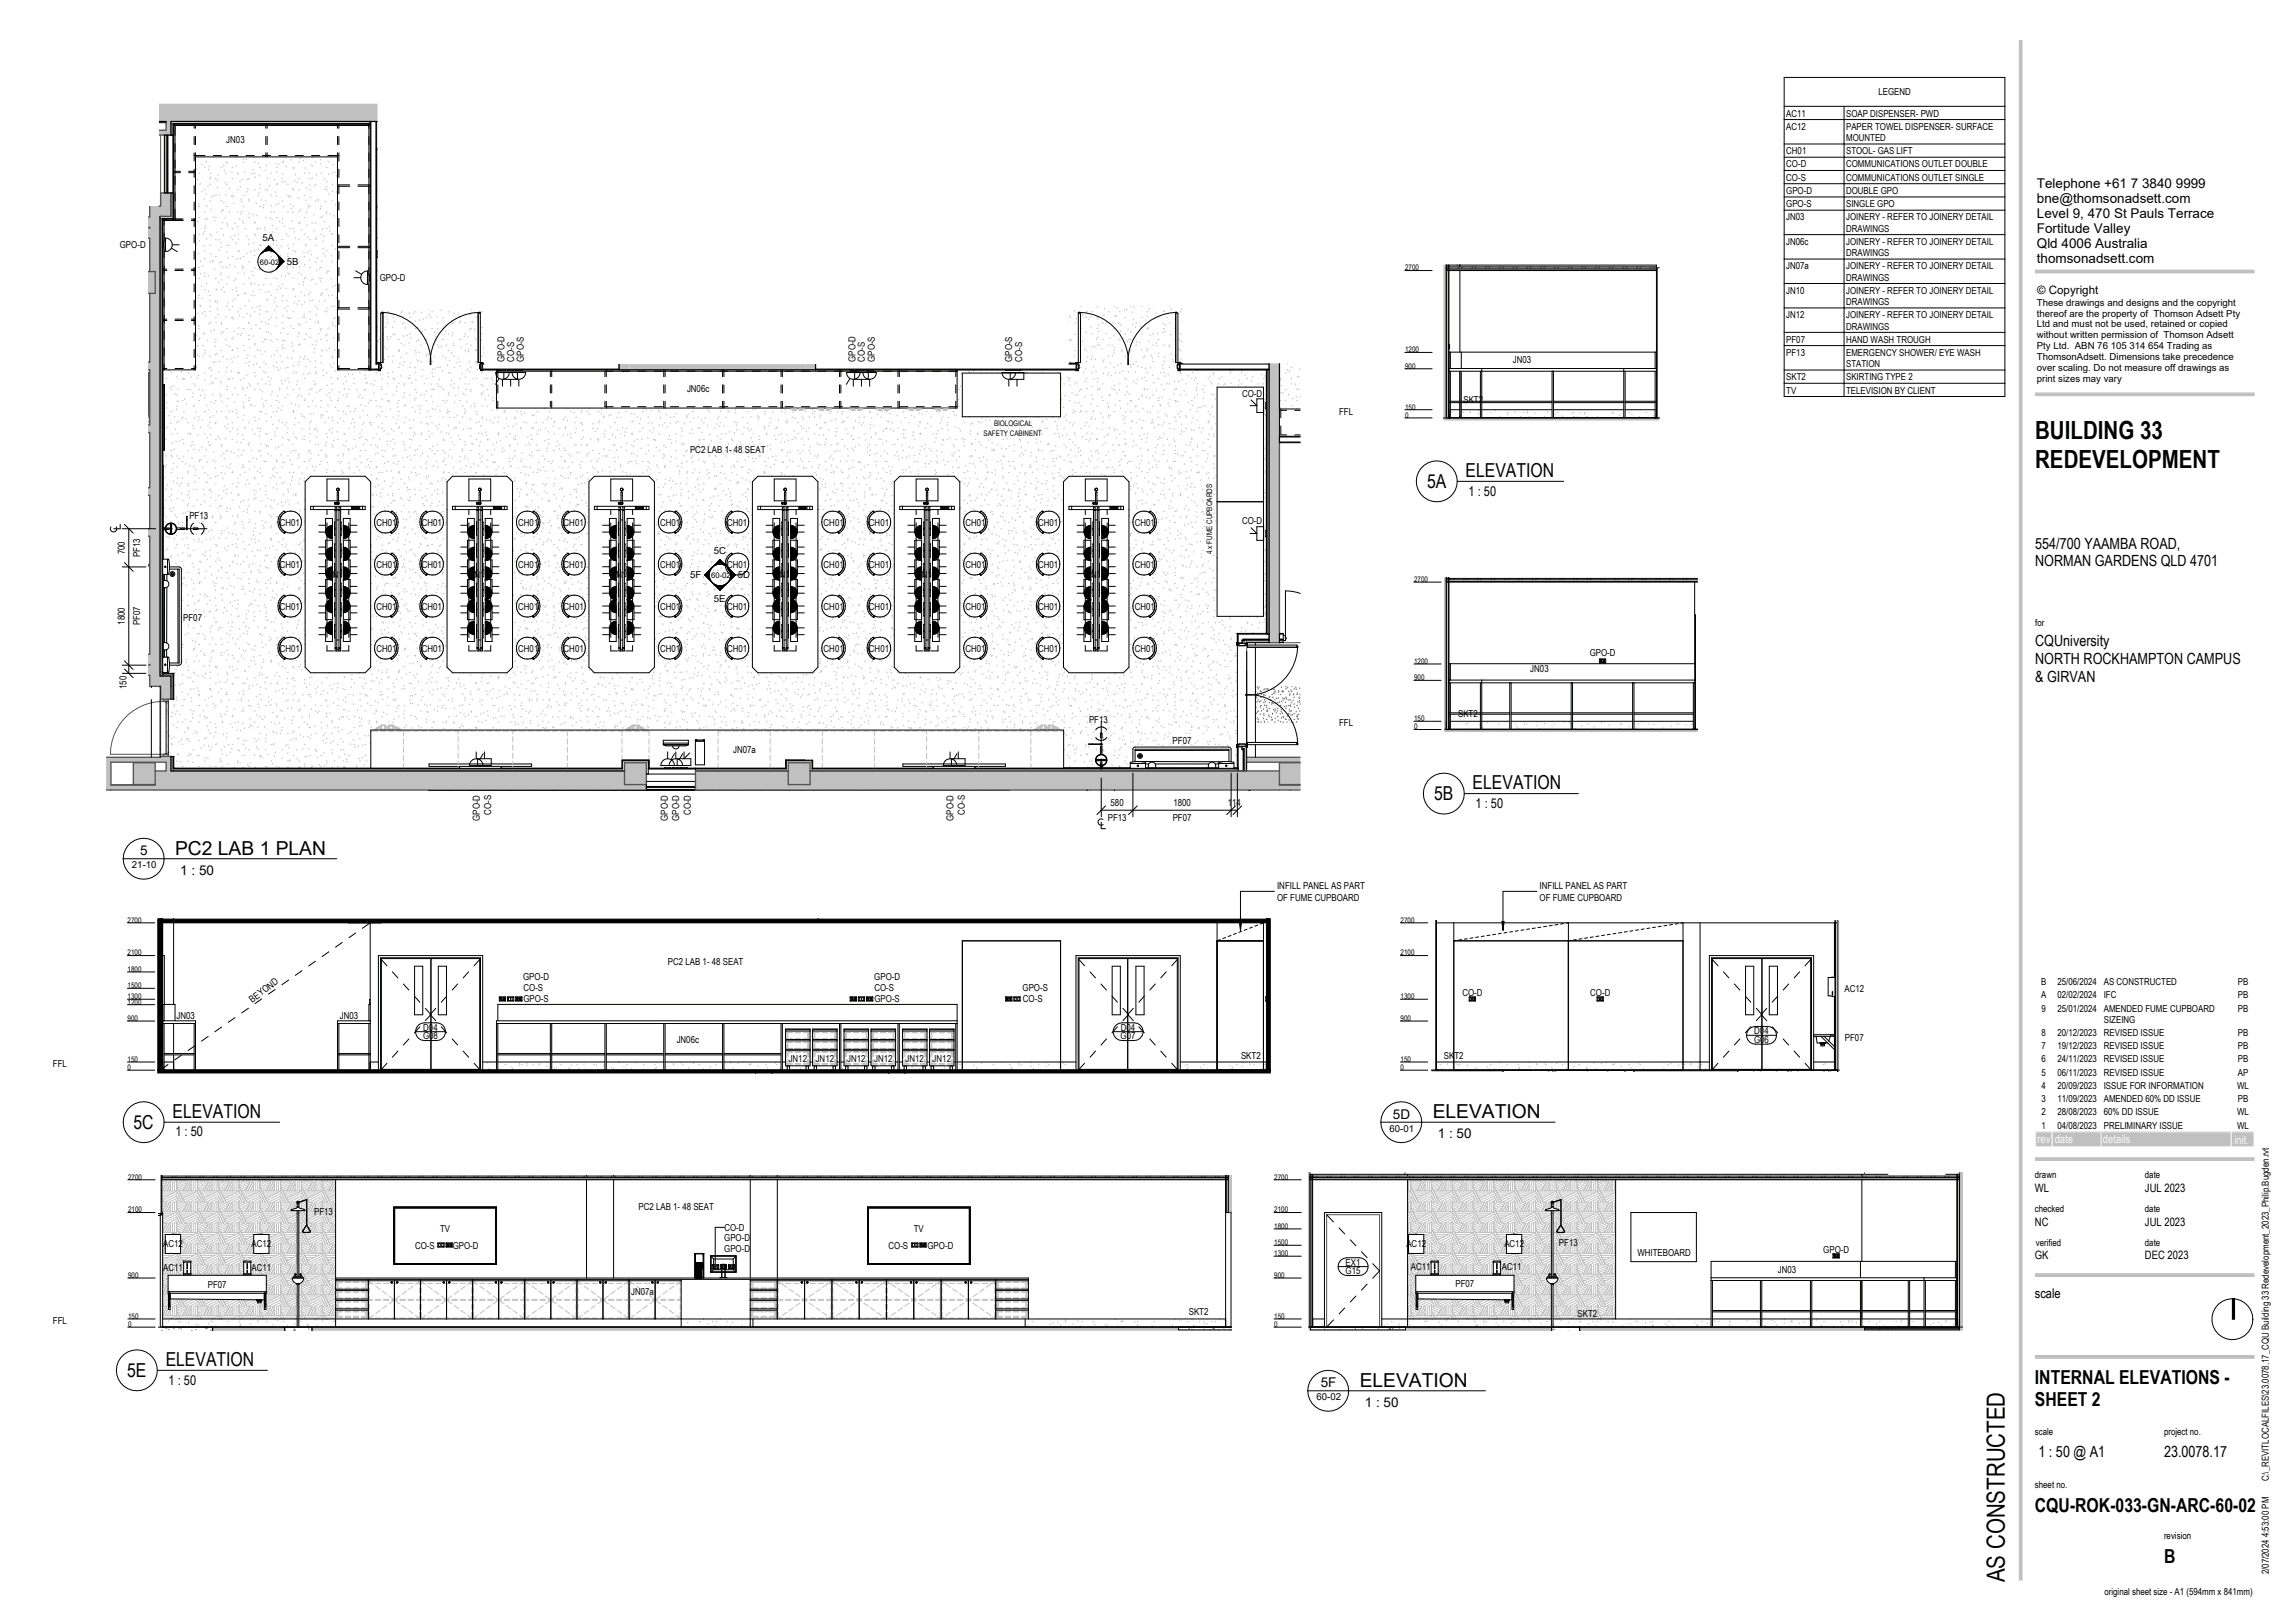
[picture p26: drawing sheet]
<svg xmlns="http://www.w3.org/2000/svg" width="841mm" height="594mm" viewBox="0 0 841 594" stroke-linecap="round" stroke-linejoin="round" font-family="sans-serif">
<defs><g id="words">
<g font-size="9.2">
<text x="745.8" y="160.9">BUILDING 33</text>
<text x="745.8" y="171.4">REDEVELOPMENT</text>
<text x="734.6" y="579.8" transform="rotate(-90 734.6 579.8)">AS CONSTRUCTED</text>
</g>
<g font-size="7.1">
<text x="522.9" y="178.8">5A</text>
<text x="537.1" y="174.8">ELEVATION</text>
<text x="525.5" y="293.3">5B</text>
<text x="539.7" y="289.3">ELEVATION</text>
<text x="64.2" y="313.1">PC2 LAB 1 PLAN</text>
<text x="48.9" y="413.7">5C</text>
<text x="63.2" y="409.7">ELEVATION</text>
<text x="525" y="409.7">ELEVATION</text>
<text x="60.7" y="500.6">ELEVATION</text>
<text x="46.6" y="504.6">5E</text>
<text x="498.3" y="508.1">ELEVATION</text>
<text x="745.7" y="507.2">INTERNAL ELEVATIONS -</text>
<text x="745.7" y="515.2">SHEET 2</text>
<text x="745.7" y="554.2">CQU-ROK-033-GN-ARC-60-02</text>
<text x="793" y="572.8">B</text>
</g>
<g font-size="5.6">
<text x="745.8" y="201">554/700 YAAMBA ROAD,</text>
<text x="745.8" y="207.6">NORMAN GARDENS QLD 4701</text>
<text x="745.8" y="236.6">CQUniversity</text>
<text x="745.8" y="243.2">NORTH ROCKHAMPTON CAMPUS</text>
<text x="745.8" y="249.7">&amp; GIRVAN</text>
<text x="747" y="533.9">1 : 50 @ A1</text>
<text x="793" y="533.9">23.0078.17</text>
</g>
<g font-size="4.9">
<text x="746.4" y="69">Telephone +61 7 3840 9999</text>
<text x="746.4" y="74.5">bne@thomsonadsett.com</text>
<text x="746.4" y="80">Level 9, 470 St Pauls Terrace</text>
<text x="746.4" y="85.5">Fortitude Valley</text>
<text x="746.4" y="91">Qld 4006 Australia</text>
<text x="746.4" y="96.5">thomsonadsett.com</text>
<text x="538.1" y="181.6">1 : 50</text>
<text x="540.7" y="296">1 : 50</text>
<text x="51.4" y="313.4">5</text>
<text x="66.1" y="320.5">1 : 50</text>
<text x="510.5" y="410">5D</text>
<text x="64.3" y="416.4">1 : 50</text>
<text x="526.9" y="417">1 : 50</text>
<text x="745.7" y="475.5">scale</text>
<text x="61.8" y="507.4">1 : 50</text>
<text x="484" y="508.4">5F</text>
<text x="500.1" y="515.5">1 : 50</text>
</g>
<g font-size="4.2">
<text x="746.5" y="107.7">© Copyright</text>
<text x="745.7" y="436.8">WL</text>
<text x="786" y="436.8">JUL 2023</text>
<text x="745.7" y="449.1">NC</text>
<text x="786" y="449.1">JUL 2023</text>
<text x="745.7" y="461.5">GK</text>
<text x="786" y="461.5">DEC 2023</text>
</g>
<g font-size="4.2" fill="#fafafa">
<text x="746.6" y="419">rev</text>
<text x="752.9" y="419">date</text>
<text x="770.6" y="419">details</text>
<text x="818.8" y="419.1">init.</text>
</g>
<g font-size="3.5">
<text x="688.4" y="35">LEGEND</text>
<text x="654.6" y="42.7">AC11</text>
<text x="654.6" y="47.6">AC12</text>
<text x="676.5" y="42.7">SOAP DISPENSER- PWD</text>
<text x="676.5" y="47.6">PAPER TOWEL DISPENSER- SURFACE</text>
<text x="82.9" y="52.4">JN03</text>
<text x="676.5" y="51.7">MOUNTED</text>
<text x="654.6" y="56.5">CH01</text>
<text x="676.5" y="56.5">STOOL- GAS LIFT</text>
<text x="654.6" y="61.4">CO-D</text>
<text x="676.5" y="61.4">COMMUNICATIONS OUTLET DOUBLE</text>
<text x="654.6" y="66.2">CO-S</text>
<text x="654.6" y="71.1">GPO-D</text>
<text x="676.5" y="66.2">COMMUNICATIONS OUTLET SINGLE</text>
<text x="676.5" y="71.1">DOUBLE GPO</text>
<text x="654.6" y="75.9">GPO-S</text>
<text x="676.5" y="75.9">SINGLE GPO</text>
<text x="654.6" y="80.8">JN03</text>
<text x="676.5" y="80.8">JOINERY - REFER TO JOINERY DETAIL</text>
<text x="96.2" y="88.1">5A</text>
<text x="654.6" y="89.7">JN06c</text>
<text x="676.5" y="84.9">DRAWINGS</text>
<text x="676.5" y="89.7">JOINERY - REFER TO JOINERY DETAIL</text>
<text x="43.9" y="91">GPO-D</text>
<text x="676.5" y="93.9">DRAWINGS</text>
<text x="105.1" y="97">5B</text>
<text x="654.6" y="98.7">JN07a</text>
<text x="676.5" y="98.7">JOINERY - REFER TO JOINERY DETAIL</text>
<text x="139.2" y="103">GPO-D</text>
<text x="654.6" y="107.6">JN10</text>
<text x="676.5" y="102.8">DRAWINGS</text>
<text x="676.5" y="107.6">JOINERY - REFER TO JOINERY DETAIL</text>
<text x="676.5" y="111.8">DRAWINGS</text>
<text x="746.4" y="112.1">These drawings and designs and the copyright</text>
<text x="654.6" y="116.6">JN12</text>
<text x="676.5" y="116.6">JOINERY - REFER TO JOINERY DETAIL</text>
<text x="746.4" y="116">thereof are the property of Thomson Adsett Pty</text>
<text x="746.4" y="120">Ltd and must not be used, retained or copied</text>
<text x="654.6" y="125.5">PF07</text>
<text x="676.5" y="120.8">DRAWINGS</text>
<text x="676.5" y="125.5">HAND WASH TROUGH</text>
<text x="746.4" y="124">without written permission of Thomson Adsett</text>
<text x="654.6" y="130.4">PF13</text>
<text x="676.5" y="130.4">EMERGENCY SHOWER/ EYE WASH</text>
<text x="746.4" y="127.9">Pty Ltd. ABN 76 105 314 654 Trading as</text>
<text x="746.4" y="131.9">ThomsonAdsett. Dimensions take precedence</text>
<text x="184.9" y="132.6" transform="rotate(-90 184.9 132.6)">GPO-D</text>
<text x="188.4" y="132.6" transform="rotate(-90 188.4 132.6)">CO-S</text>
<text x="192" y="132.5" transform="rotate(-90 192 132.5)">GPO-S</text>
<text x="313.5" y="132.6" transform="rotate(-90 313.5 132.6)">GPO-D</text>
<text x="317" y="132.5" transform="rotate(-90 317 132.5)">CO-S</text>
<text x="320.6" y="132.5" transform="rotate(-90 320.6 132.5)">GPO-S</text>
<text x="371" y="132.5" transform="rotate(-90 371 132.5)">GPO-S</text>
<text x="374.5" y="132.5" transform="rotate(-90 374.5 132.5)">CO-S</text>
<text x="554.3" y="132.9">JN03</text>
<text x="676.5" y="134.6">STATION</text>
<text x="746.4" y="135.9">over scaling. Do not measure off drawings as</text>
<text x="251.8" y="143.8">JN06c</text>
<text x="654.6" y="139.3">SKT2</text>
<text x="676.5" y="139.3">SKIRTING TYPE 2</text>
<text x="746.4" y="139.8">print sizes may vary</text>
<text x="455.1" y="145.3">CO-D</text>
<text x="536.3" y="147.7">SKT2</text>
<text x="654.6" y="144.2">TV</text>
<text x="676.5" y="144.2">TELEVISION BY CLIENT</text>
<text x="490.7" y="151.9">FFL</text>
<text x="252.9" y="166.1">PC2 LAB 1- 48 SEAT</text>
<text x="69.4" y="190.2">PF13</text>
<text x="102.5" y="192.6">CH01</text>
<text x="137.9" y="192.6">CH01</text>
<text x="154.5" y="192.6">CH01</text>
<text x="189.9" y="192.6">CH01</text>
<text x="206.5" y="192.6">CH01</text>
<text x="241.9" y="192.6">CH01</text>
<text x="266.4" y="192.6">CH01</text>
<text x="301.8" y="192.6">CH01</text>
<text x="318.4" y="192.6">CH01</text>
<text x="353.8" y="192.6">CH01</text>
<text x="380.4" y="192.6">CH01</text>
<text x="415.8" y="192.6">CH01</text>
<text x="455.1" y="192.2">CO-D</text>
<text x="45.8" y="203.1" transform="rotate(-90 45.8 203.1)">700</text>
<text x="261.5" y="203.1">5C</text>
<text x="51.3" y="204.2" transform="rotate(-90 51.3 204.2)">PF13</text>
<text x="102.5" y="208">CH01</text>
<text x="137.9" y="208">CH01</text>
<text x="154.5" y="208">CH01</text>
<text x="189.9" y="208">CH01</text>
<text x="206.5" y="208">CH01</text>
<text x="241.9" y="208">CH01</text>
<text x="266.4" y="208">CH01</text>
<text x="301.8" y="208">CH01</text>
<text x="318.4" y="208">CH01</text>
<text x="353.8" y="208">CH01</text>
<text x="380.4" y="208">CH01</text>
<text x="415.8" y="208">CH01</text>
<text x="120.5" y="211.8">JN10</text>
<text x="172.5" y="211.8">JN10</text>
<text x="224.5" y="211.8">JN10</text>
<text x="253" y="212">5F</text>
<text x="270.4" y="212">5D</text>
<text x="284.4" y="211.8">JN10</text>
<text x="336.4" y="211.8">JN10</text>
<text x="398.4" y="211.8">JN10</text>
<text x="261.6" y="220.7">5E</text>
<text x="67.1" y="227.6">PF07</text>
<text x="102.5" y="223.4">CH01</text>
<text x="137.9" y="223.4">CH01</text>
<text x="154.5" y="223.4">CH01</text>
<text x="189.9" y="223.4">CH01</text>
<text x="206.5" y="223.4">CH01</text>
<text x="241.9" y="223.4">CH01</text>
<text x="266.4" y="223.4">CH01</text>
<text x="301.8" y="223.4">CH01</text>
<text x="318.4" y="223.4">CH01</text>
<text x="353.8" y="223.4">CH01</text>
<text x="380.4" y="223.4">CH01</text>
<text x="415.8" y="223.4">CH01</text>
<text x="45.8" y="228.9" transform="rotate(-90 45.8 228.9)">1800</text>
<text x="51.3" y="229.2" transform="rotate(-90 51.3 229.2)">PF07</text>
<text x="745.8" y="229.4">for</text>
<text x="102.5" y="238.8">CH01</text>
<text x="137.9" y="238.8">CH01</text>
<text x="154.5" y="238.8">CH01</text>
<text x="189.9" y="238.8">CH01</text>
<text x="206.5" y="238.8">CH01</text>
<text x="241.9" y="238.8">CH01</text>
<text x="266.4" y="238.8">CH01</text>
<text x="301.8" y="238.8">CH01</text>
<text x="318.4" y="238.8">CH01</text>
<text x="353.8" y="238.8">CH01</text>
<text x="380.4" y="238.8">CH01</text>
<text x="415.8" y="238.8">CH01</text>
<text x="582.6" y="240.5">GPO-D</text>
<text x="560.8" y="246.4">JN03</text>
<text x="46.3" y="252.5" transform="rotate(-90 46.3 252.5)">150</text>
<text x="534.3" y="262.8">SKT2</text>
<text x="399.1" y="264.8">PF13</text>
<text x="490.7" y="266.1">FFL</text>
<text x="429.7" y="272.8">PF07</text>
<text x="268.6" y="276">JN07a</text>
<text x="180" y="298.6" transform="rotate(-90 180 298.6)">CO-S</text>
<text x="253.1" y="298.7" transform="rotate(-90 253.1 298.7)">CO-D</text>
<text x="353.6" y="298.6" transform="rotate(-90 353.6 298.6)">CO-S</text>
<text x="407" y="295.5">580</text>
<text x="430" y="295.5">1800</text>
<text x="449.9" y="295.5">114</text>
<text x="175.8" y="300.8" transform="rotate(-90 175.8 300.8)">GPO-D</text>
<text x="244.8" y="300.8" transform="rotate(-90 244.8 300.8)">GPO-D</text>
<text x="248.9" y="300.8" transform="rotate(-90 248.9 300.8)">GPO-D</text>
<text x="349.4" y="300.8" transform="rotate(-90 349.4 300.8)">GPO-D</text>
<text x="405.9" y="301">PF13</text>
<text x="429.7" y="301">PF07</text>
<text x="48.4" y="318.2">21-10</text>
<text x="468" y="325.8">INFILL PANEL AS PART</text>
<text x="564.2" y="325.8">INFILL PANEL AS PART</text>
<text x="468" y="330">OF FUME CUPBOARD</text>
<text x="564.2" y="330">OF FUME CUPBOARD</text>
<text x="244.8" y="353.7">PC2 LAB 1- 48 SEAT</text>
<text x="191.7" y="359">GPO-D</text>
<text x="320.4" y="359">GPO-D</text>
<text x="191.8" y="363.2">CO-S</text>
<text x="320.4" y="363.2">CO-S</text>
<text x="374.7" y="363.2">GPO-S</text>
<text x="535.9" y="364.8">CO-D</text>
<text x="582.7" y="364.8">CO-D</text>
<text x="675.9" y="363.3">AC12</text>
<text x="748" y="365.8">A</text>
<text x="748" y="361">B</text>
<text x="753.9" y="365.8">02/02/2024</text>
<text x="753.9" y="361">25/06/2024</text>
<text x="770.9" y="365.8">IFC</text>
<text x="770.9" y="361">AS CONSTRUCTED</text>
<text x="820" y="365.8">PB</text>
<text x="820" y="361">PB</text>
<text x="92.4" y="367.4" transform="rotate(-36 92.4 367.4)">BEYOND</text>
<text x="191.8" y="367.3">GPO-S</text>
<text x="320.4" y="367.3">GPO-S</text>
<text x="374.9" y="367.3">CO-S</text>
<text x="748.1" y="370.7">9</text>
<text x="753.9" y="370.7">25/01/2024</text>
<text x="770.9" y="370.7">AMENDED FUME CUPBOARD</text>
<text x="820" y="370.7">PB</text>
<text x="64.7" y="373.6">JN03</text>
<text x="124.5" y="373.6">JN03</text>
<text x="155.1" y="377.7">D04</text>
<text x="410.7" y="377.7">D04</text>
<text x="770.9" y="374.8">SIZEING</text>
<text x="155" y="380.9">G08</text>
<text x="248" y="382">JN06c</text>
<text x="410.6" y="380.9">G07</text>
<text x="642.8" y="382.2">G06</text>
<text x="642.9" y="379.1">D04</text>
<text x="676.1" y="381.5">PF07</text>
<text x="748.1" y="379.6">8</text>
<text x="753.9" y="379.6">20/12/2023</text>
<text x="770.9" y="379.6">REVISED ISSUE</text>
<text x="820" y="379.6">PB</text>
<text x="289" y="389">JN12</text>
<text x="298.9" y="389">JN12</text>
<text x="310.4" y="389">JN12</text>
<text x="320.3" y="389">JN12</text>
<text x="331.9" y="389">JN12</text>
<text x="341.8" y="389">JN12</text>
<text x="454.8" y="388.1">SKT2</text>
<text x="529.1" y="388.1">SKT2</text>
<text x="748.1" y="389.3">6</text>
<text x="748.1" y="384.5">7</text>
<text x="753.9" y="389.3">24/11/2023</text>
<text x="753.9" y="384.5">19/12/2023</text>
<text x="770.9" y="389.3">REVISED ISSUE</text>
<text x="770.9" y="384.5">REVISED ISSUE</text>
<text x="820" y="389.3">PB</text>
<text x="820" y="384.5">PB</text>
<text x="19.4" y="391">FFL</text>
<text x="748.1" y="394.2">5</text>
<text x="753.9" y="394.2">06/11/2023</text>
<text x="770.9" y="394.2">REVISED ISSUE</text>
<text x="820" y="394.2">AP</text>
<text x="748.1" y="399">4</text>
<text x="753.9" y="399">20/09/2023</text>
<text x="770.9" y="399">ISSUE FOR INFORMATION</text>
<text x="819.8" y="399">WL</text>
<text x="748.1" y="403.9">3</text>
<text x="753.9" y="403.9">11/09/2023</text>
<text x="770.9" y="403.9">AMENDED 60% DD ISSUE</text>
<text x="820" y="403.9">PB</text>
<text x="748.1" y="413.6">1</text>
<text x="748.1" y="408.7">2</text>
<text x="753.9" y="413.6">04/08/2023</text>
<text x="753.9" y="408.7">28/08/2023</text>
<text x="770.9" y="413.6">PRELIMINARY ISSUE</text>
<text x="770.9" y="408.7">60% DD ISSUE</text>
<text x="819.8" y="413.6">WL</text>
<text x="819.8" y="408.7">WL</text>
<text x="509.2" y="414.7">60-01</text>
<text x="745.7" y="431.7">drawn</text>
<text x="786" y="431.7">date</text>
<text x="234" y="443.3">PC2 LAB 1- 48 SEAT</text>
<text x="115.1" y="445.2">PF13</text>
<text x="745.7" y="444.2">checked</text>
<text x="786" y="444.2">date</text>
<text x="161.2" y="451.6">TV</text>
<text x="265.4" y="454.7">GPO-D</text>
<text x="265.5" y="451">CO-D</text>
<text x="334.9" y="451.6">TV</text>
<text x="59.8" y="457.1">AC12</text>
<text x="92.2" y="457.1">AC12</text>
<text x="152.1" y="457.5">CO-S</text>
<text x="165.9" y="457.5">GPO-D</text>
<text x="265.4" y="458.9">GPO-D</text>
<text x="325.6" y="457.5">CO-S</text>
<text x="339.9" y="457.5">GPO-D</text>
<text x="515.4" y="457.1">AC12</text>
<text x="551.3" y="457.1">AC12</text>
<text x="571.3" y="456.5">PF13</text>
<text x="600" y="460.3">WHITEBOARD</text>
<text x="668.1" y="459">GPO-D</text>
<text x="746" y="456.5">verified</text>
<text x="786" y="456.5">date</text>
<text x="59.8" y="465.9">AC11</text>
<text x="92.2" y="465.9">AC11</text>
<text x="493.1" y="463.8">EX1</text>
<text x="493.1" y="467">G15</text>
<text x="517" y="465.4">AC11</text>
<text x="550.3" y="465.4">AC11</text>
<text x="651.5" y="466.6">JN03</text>
<text x="76.2" y="471.9">PF07</text>
<text x="533.4" y="471.8">PF07</text>
<text x="231.3" y="474.6">JN07a</text>
<text x="19.4" y="485.1">FFL</text>
<text x="435.6" y="481.9">SKT2</text>
<text x="578.1" y="482.4">SKT2</text>
<text x="482.4" y="513.1">60-02</text>
<text x="745.7" y="525.9">scale</text>
<text x="793" y="525.9">project no.</text>
<text x="745.7" y="545.4">sheet no.</text>
<text x="831.5" y="542.9" transform="rotate(-90 831.5 542.9)">C:\_REVITLOCALFILES\23.0078.17_CQU Building 33 Redevelopment_2023_Philip.Bugden.rvt</text>
<text x="793" y="564">revision</text>
<text x="831.5" y="576.9" transform="rotate(-90 831.5 576.9)">2/07/2024 4:53:00 PM</text>
<text x="771.2" y="584.6">original sheet size - A1 (594mm x 841mm)</text>
</g>
<g font-size="2.8">
<text x="95.2" y="97">60-02</text>
<text x="514.9" y="99.1">2700</text>
<text x="514.9" y="129.1">1200</text>
<text x="514.9" y="135.1">900</text>
<text x="514.9" y="150.1">150</text>
<text x="514.9" y="153.1">0</text>
<text x="360.4" y="159.7">SAFETY CABINENT</text>
<text x="364.3" y="156.2">BIOLOGICAL</text>
<text x="444.2" y="203" transform="rotate(-90 444.2 203)">4 x FUME CUPBOARDS</text>
<text x="260.6" y="211.9">60-02</text>
<text x="518.2" y="213.3">2700</text>
<text x="518.2" y="243.3">1200</text>
<text x="518.2" y="249.3">900</text>
<text x="518.2" y="264.3">150</text>
<text x="518.2" y="267.3">0</text>
<text x="46.8" y="338.1">2700</text>
<text x="513.3" y="338.1">2700</text>
<text x="46.8" y="350.1">2100</text>
<text x="513.3" y="350.1">2100</text>
<text x="46.8" y="356.1">1800</text>
<text x="46.8" y="362.1">1500</text>
<text x="46.8" y="368.1">1200</text>
<text x="46.8" y="366.1">1300</text>
<text x="513.3" y="366.1">1300</text>
<text x="46.8" y="374.1">900</text>
<text x="513.3" y="374.1">900</text>
<text x="46.8" y="389.1">150</text>
<text x="513.3" y="389.1">150</text>
<text x="46.8" y="392.1">0</text>
<text x="513.3" y="392.1">0</text>
<text x="46.9" y="432.3">2700</text>
<text x="466.9" y="432.3">2700</text>
<text x="46.9" y="444.3">2100</text>
<text x="466.9" y="444.3">2100</text>
<text x="466.9" y="450.3">1800</text>
<text x="466.9" y="456.3">1500</text>
<text x="466.9" y="460.3">1300</text>
<text x="46.9" y="468.3">900</text>
<text x="466.9" y="468.3">900</text>
<text x="46.9" y="483.3">150</text>
<text x="466.9" y="483.3">150</text>
<text x="46.9" y="486.3">0</text>
<text x="466.9" y="486.3">0</text>
</g>
</g></defs>
<g fill="#c0c0c0">
<path d="M54.2 99.5h2.7v8h-2.7z"/>
<path d="M48.9 279.5h8v8h-8z"/>
<path d="M228.9 279.5h8v8h-8z"/>
<path d="M288.9 279.5h8v8h-8z"/>
<path d="M468.8 279.5h7.8v8h-7.8z"/>
<path d="M60.9 277.5h1.8v5h-1.8z"/>
<path d="M38.9 277.5h22v1.8h-22z"/>
<path d="M38.9 279.3h1.8v10.2h-1.8z"/>
<path d="M40.7 287.7h16.2v1.8h-16.2z"/>
<path d="M456.8 277.5h19.8v1.8h-19.8z"/>
<path d="M58.2 37.9h80.2v6.6h-80.2z"/>
<path d="M58.2 47.7h4.5v1.8h-4.5z"/>
<path d="M60.9 44.5h1.8v3.2h-1.8z"/>
<path d="M226.9 133.4h3.8v2.1h-3.8z"/>
<path d="M54.9 75.5h3.8v7.8h-3.8z"/>
<path d="M54.2 79.5h.7v3.8h-.7z"/>
<path d="M54.2 83.3l.5 .2z"/>
<path d="M54.2 83.5h.7v3.8h-.7z"/>
</g>
<path d="M58.8 75.5v3.8" fill="none" stroke="#c0c0c0" stroke-width=".37"/>
<path d="M54.2 239.7h.7v3.8h-.7z" fill="#c0c0c0"/>
<path d="M54.4 243.5v4" fill="none" stroke="#c0c0c0" stroke-width=".43"/>
<g fill="#c0c0c0">
<path d="M54.7 243.7h.2v3.8h-.2z"/>
<path d="M54.9 83.3h3.8v168.2h-3.8v-144h2v-8h-2z"/>
<path d="M58.7 247.7h4v3.8h-4z"/>
<path d="M54.2 132.7h.7v2.8h-.7z"/>
<path d="M54.2 155.7h.7v2.8h-.7z"/>
<path d="M54.2 178.7h.7v2.8h-.7z"/>
<path d="M54.2 193.7h.7v2.8h-.7z"/>
<path d="M465 133.1h3.8v102.4h-3.8z"/>
<path d="M295.1 133.4h3.8v2.1h-3.8z"/>
<path d="M56.9 282.5h172v5h8v2h-180z"/>
<path d="M230.7 133.4h64.4v2.1h-64.4z"/>
<path d="M468.8 287.7h7.8v1.8h-7.8z"/>
<path d="M58.9 277.2v.3h3.8v-.3zM58.9 251.5v4.7h3.8v-4.7z"/>
<path d="M59.9 276.4v.8h1.8v-.8zM59.9 256.2v.8h1.8v-.8z"/>
<path d="M60.7 276.2v.2h.4v-.2zM60.7 257v.2h.4v-.2z"/>
</g>
<path d="M137.8 44.5h.2v88.9h-.2z" fill="#5bbf21"/>
<path d="M135.8 44.5v91" fill="none" stroke="#5bbf21" stroke-width=".37"/>
<g fill="#5bbf21">
<path d="M176.6 134.3v1.2h50.3v-.3h-50.1v-.9zM135.9 135.2v.3h3.1v-1.2h-.3v.9z"/>
<path d="M176.6 133.1v1.2h.2v-.9h.6v-.3zM138 133.1v.3h.7v.9h.3v-1.2z"/>
<path d="M432.2 134.3v1.2h32.8v-.3h-32.5v-.9zM298.9 135.2v.3h95.7v-1.2h-.3v.9z"/>
<path d="M432.2 133.1v1.2h.3v-.9h32.5v-.3zM391.7 133.1v.3h2.6v.9h.3v-1.2z"/>
</g>
<path d="M455.1 273.4l1.6 .2 .1 8.9v-9.1zM455.1 235.6l1.7 .2v-.5l-.1 .3z" fill="#fff"/>
<path d="M455.1 274.6l.4 .1 .2 7.8v-7.9zM455.1 234.5l.6 .1v-.4l-.2 .3z" fill="#0ff"/>
<g fill="#5bbf21">
<path d="M453.7 232.1h10.6v.3h-10.6z"/>
<path d="M453.4 281.5v.3h.3v-.3zM453.4 273.4v7.9h.3v-7.6h1.4v-.3zM453.4 232.1v3.7h1.7v-.2h-1.4v-3.5z"/>
</g>
<path d="M456.8 235.3l8.2 .2z" fill="#fff"/>
<path d="M455.7 234.2l9.3 .1z" fill="#0ff"/>
<path d="M460 251.5h16.6v13.2h-16.6z" fill="#fff"/>
<g fill="#5bbf21">
<path d="M63.4 45.2h72.3v.3h-72.3z"/>
<path d="M63.4 45.5h.2v4h-.2z"/>
<path d="M59.4 80h4v.3h-4z"/>
</g>
<path d="M59.5 80.3v166.7" fill="none" stroke="#5bbf21" stroke-width=".37"/>
<g fill="#5bbf21">
<path d="M59.8 246.7h3.8v.3h-3.8z"/>
<path d="M63.6 281.5h164.6v.3h-164.6z"/>
<path d="M227.9 278.5h.3v3h-.3z"/>
<path d="M228.2 278.5h9.6v.3h-9.6z"/>
<path d="M63.4 277.2v4.6h.2v-4.6zM63.4 247v9.2h.2v-9.2z"/>
</g>
<path d="M237.7 278.8v2.7" fill="none" stroke="#5bbf21" stroke-width=".37"/>
<g fill="#5bbf21">
<path d="M254.9 281.5h33.3v.3h-33.3z"/>
<path d="M287.9 278.5h.3v3h-.3z"/>
<path d="M288.2 278.5h9.6v.3h-9.6z"/>
</g>
<path d="M297.7 278.8v3" fill="none" stroke="#5bbf21" stroke-width=".37"/>
<g fill="#5bbf21">
<path d="M297.8 281.5h155.6v.3h-155.6z"/>
<path d="M464.1 135.5h.2v96.6h-.2z"/>
<path d="M63.4 70.7h.2v9.6h-.2z"/>
</g>
<path d="M58.9 70.7h3.8v8.6h-3.8z" fill="#c0c0c0"/>
<path d="M63.5 49.5v21.2" fill="none" stroke="#5bbf21" stroke-width=".37"/>
<path d="M60.2 49.5l.2 21.2z" fill="#fff"/>
<path d="M61.4 49.5l.1 21.2z" fill="#0ff"/>
<path d="M236.9 289.3l18 .2z" fill="#fff"/>
<path d="M237.6 281.5h17.3v.3h-17.3z" fill="#5bbf21"/>
<path d="M236.9 288.2l18 .1z" fill="#0ff"/>
<path d="M54.2 136.6h.7v18l-.7-3.8z" fill="#555"/>
<path d="M468.8 235.3l1.4 .2z" fill="#fff"/>
<path d="M468.8 232.1h1.4v.3h-1.4z" fill="#5bbf21"/>
<path d="M468.8 234.2l1.4 .1z" fill="#0ff"/>
<g fill="#5bbf21">
<path d="M468.8 162h7.8v.2h-7.8z"/>
<path d="M468.8 159.9h7.8v.2h-7.8z"/>
</g>
<path d="M254.9 282.5h34v5h8v-5h171.9v7h-213.9z" fill="#c0c0c0"/>
<g fill="#fff">
<path d="M138 132.4v.7z"/>
<path d="M59.4 45l1.5-.1z"/>
<path d="M176.9 133.1h.5z"/>
<path d="M391.7 133.1h2.6z"/>
<path d="M432.5 133.1h.8z"/>
<path d="M138 135.5h.7z"/>
<path d="M463 135.5h1.1z"/>
<path d="M389.4 281.5h.4z"/>
<path d="M63.6 278v3.5z"/>
<path d="M237.8 280v1.4zM71.6 57.5v78h-11.8v5.4h.4v24h-.4v28.5l.8 .1a2.09 2.09 0 0 1 3.1-1.5 2.09 2.09 0 0 1 0 3.5 2.09 2.09 0 0 1-3.1-1.6l-.8 .2v10.8l2.1 .2 .2 2.6 3.8 .1 .6 .8-.1 34.5-.6 .6h-3.7l-.3 2.6-2 .1v.3h4v9.5h-2.1v21h2.1v4.2h72.1v-13.9h253.9v13.8h13.4l.2-.7a2.09 2.09 0 0 1-1.6-3.2 2.09 2.09 0 0 1 3.5 0 2.09 2.09 0 0 1-1.5 3.2l.1 .7h10.3v-1.8l1-.3v-4.6l.6-.8 34.4-.1 .9 .7v4.8l1.1 .3v1.8h1.1l-.2-7.6 .1-.8h.2l-.1-40.8h10.6v-96.4l-32.2 .1v-.9h-.3l.3-2.1 1.6 .2v-20.8h-41.6v20.8l3.4-.1v.8h.3l-.3 2.1-44.4-.1v13.8h-168.8v-13.8l-5.8 .1-.1-.9h-.2l.3-2.1 1.3 .2v-19.6h-39v-58.9h-.2v78.5l1.3-.1v.8h.3l-.4 2.1-3.9-.3h-11.8v-78zM453.2 273l.1 .7 .1-.7zM399 272.6l4.9 .2zM389.7 176.5l2-2h20l2 2v68l-2 2h-20l-2-2zM329.7 174.5h20l2 2v68l-2 2h-20l-2-2v-68zM275.7 176.5l2-2h20l2 2v68l-2 2h-20l-2-2zM215.8 176.5l2-2h20l2 2v68l-2 2h-20l-2-2zM163.8 176.5l2-2h20l2 2v68l-2 2h-20l-2-2zM111.8 176.5l2-2h20l2 2v68l-2 2h-20l-2-2zM416 234.9a4.3 4.3 0 0 1 5.4-.8v-.5a4.5 4.5 0 0 1-.1 7.9v-.5a4.1 4.1 0 0 1-5.2-.8 4.1 4.1 0 0 1-.1-5.3zM381.2 234.1l.8-.6 .3 .3-.2 .3a4 4 0 0 1 6.3 3.4 4 4 0 0 1-6.2 3.5 .3 .3 0 0 1 .2 .4 .3 .3 0 0 1-.4 .1 4.8 4.8 0 0 1-.8-7.4zM354 234.9a4.3 4.3 0 0 1 5.4-.8v-.5a4.5 4.5 0 0 1-.1 7.9v-.5a4.1 4.1 0 0 1-5.2-.8 4.1 4.1 0 0 1-.1-5.3zM319.2 234.1l.8-.6 .3 .3-.2 .3a4 4 0 0 1 6.3 3.4 4 4 0 0 1-6.2 3.5 .3 .3 0 0 1 .2 .4 .3 .3 0 0 1-.4 .1 4.8 4.8 0 0 1-.8-7.4zM302 234.9a4.3 4.3 0 0 1 5.4-.8v-.5a4.5 4.5 0 0 1-.1 7.9v-.5a4.1 4.1 0 0 1-5.2-.8 4.1 4.1 0 0 1-.1-5.3zM267.2 234.1l.8-.6 .3 .3-.2 .3a4 4 0 0 1 6.3 3.4 4 4 0 0 1-6.2 3.5 .3 .3 0 0 1 .2 .4 .3 .3 0 0 1-.4 .1 4.8 4.8 0 0 1-.8-7.4zM207.3 234.1l.8-.6 .3 .3-.2 .3a4 4 0 0 1 6.3 3.4 4 4 0 0 1-6.2 3.5 .3 .3 0 0 1 .2 .4 .3 .3 0 0 1-.4 .1 4.8 4.8 0 0 1-.8-7.4zM242.1 234.9a4.3 4.3 0 0 1 5.4-.8v-.5a4.5 4.5 0 0 1-.1 7.9v-.5a4.1 4.1 0 0 1-5.2-.8 4.1 4.1 0 0 1-.1-5.3zM190.1 234.9a4.3 4.3 0 0 1 5.4-.8v-.5a4.5 4.5 0 0 1-.1 7.9v-.5a4.1 4.1 0 0 1-5.2-.8 4.1 4.1 0 0 1-.1-5.3zM155.3 234.1l.8-.6 .3 .3-.2 .3a4 4 0 0 1 6.3 3.4 4 4 0 0 1-6.2 3.5 .3 .3 0 0 1 .2 .4 .3 .3 0 0 1-.4 .1 4.8 4.8 0 0 1-.8-7.4zM103.3 234.1l.8-.6 .3 .3-.2 .3a4 4 0 0 1 6.3 3.4 4 4 0 0 1-6.2 3.5 .3 .3 0 0 1 .2 .4 .3 .3 0 0 1-.4 .1 4.8 4.8 0 0 1-.8-7.4zM138.1 234.9a4.3 4.3 0 0 1 5.4-.8v-.5a4.5 4.5 0 0 1-.1 7.9v-.5a4.1 4.1 0 0 1-5.2-.8 4.1 4.1 0 0 1-.1-5.3zM453.2 235.6v.7h.2zM267.4 234.7l.2-.1zM381.4 234.7l.2-.1zM319.4 234.7l.2-.1zM155.5 234.7l.2-.1zM207.5 234.7l.2-.1zM103.5 234.7l.2-.1zM381.2 218.7l.8-.6 .3 .3-.2 .3a4 4 0 0 1 6.3 3.4 4 4 0 0 1-6.2 3.5 .3 .3 0 0 1 .2 .4 .3 .3 0 0 1-.4 .1 4.8 4.8 0 0 1-.8-7.4zM416.6 218.9l.7-.4 1.6-.4 1.3 .1 1.2 .5v-.5a4.5 4.5 0 0 1-.1 7.9v-.5a4.1 4.1 0 0 1-5.5-1.1 4.1 4.1 0 0 1 .8-5.6zM319.2 218.7l.8-.6 .3 .3-.2 .3a4 4 0 0 1 6.3 3.4 4 4 0 0 1-6.2 3.5 .3 .3 0 0 1 .2 .4 .3 .3 0 0 1-.4 .1 4.8 4.8 0 0 1-.8-7.4zM354.6 218.9l1.5-.7 .9-.1 1.2 .1 1.2 .5v-.5a4.5 4.5 0 0 1-.1 7.9v-.5a4.1 4.1 0 0 1-5.5-1.1 4.1 4.1 0 0 1 .8-5.6zM267.2 218.7l.8-.6 .3 .3-.2 .3a4 4 0 0 1 6.3 3.4 4 4 0 0 1-6.2 3.5 .3 .3 0 0 1 .2 .4 .3 .3 0 0 1-.4 .1 4.8 4.8 0 0 1-.8-7.4zM302.6 218.9l1.5-.7 .9-.1 1.2 .1 1.2 .5v-.5a4.5 4.5 0 0 1-.1 7.9v-.5a4.1 4.1 0 0 1-5.5-1.1 4.1 4.1 0 0 1 .8-5.6zM207.3 218.7l.8-.6 .3 .3-.2 .3a4 4 0 0 1 6.3 3.4 4 4 0 0 1-6.2 3.5 .3 .3 0 0 1 .2 .4 .3 .3 0 0 1-.4 .1 4.8 4.8 0 0 1-.8-7.4zM242.7 218.9l1.5-.7 .9-.1 1.2 .1 1.2 .5v-.5a4.5 4.5 0 0 1-.1 7.9v-.5a4.1 4.1 0 0 1-5.5-1.1 4.1 4.1 0 0 1 .8-5.6zM190.1 219.5a4.3 4.3 0 0 1 5.4-.8v-.5a4.5 4.5 0 0 1-.1 7.9v-.5a4.1 4.1 0 0 1-5.2-.8 4.1 4.1 0 0 1-.1-5.3zM155.3 218.7l.8-.6 .3 .3-.2 .3a4 4 0 0 1 6.3 3.4 4 4 0 0 1-6.2 3.5 .3 .3 0 0 1 .2 .4 .3 .3 0 0 1-.4 .1 4.8 4.8 0 0 1-.8-7.4zM138.1 219.5a4.3 4.3 0 0 1 5.4-.8v-.5a4.5 4.5 0 0 1-.1 7.9v-.5a4.1 4.1 0 0 1-5.2-.8 4.1 4.1 0 0 1-.1-5.3zM103.3 218.7l.8-.6 .3 .3-.2 .3a4 4 0 0 1 6.3 3.4 4 4 0 0 1-6.2 3.5 .3 .3 0 0 1 .2 .4 .3 .3 0 0 1-.4 .1 4.8 4.8 0 0 1-.8-7.4zM446 141.9h17v84h-17zM381.4 219.3l.2-.1zM267.4 219.3l.2-.1zM207.5 219.3l.2-.1zM155.5 219.3l.2-.1zM319.4 219.3l.2-.1zM196.2 219.3l.1 .1zM103.5 219.3l.2-.1zM416 204.1a4.3 4.3 0 0 1 5.4-.8v-.5a4.5 4.5 0 0 1-.1 7.9v-.5a4.1 4.1 0 0 1-5.2-.8 4.1 4.1 0 0 1-.1-5.3zM381.2 203.3l.8-.6 .3 .3-.2 .3a4 4 0 0 1 6.3 3.4 4 4 0 0 1-6.2 3.5 .3 .3 0 0 1 .2 .4 .3 .3 0 0 1-.4 .1 4.8 4.8 0 0 1-.8-7.4zM354 204.1a4.3 4.3 0 0 1 5.4-.8v-.5a4.5 4.5 0 0 1-.1 7.9v-.5a4.1 4.1 0 0 1-5.2-.8 4.1 4.1 0 0 1-.1-5.3zM319.2 203.3l.8-.6 .3 .3-.2 .3a4 4 0 0 1 6.3 3.4 4 4 0 0 1-6.2 3.5 .3 .3 0 0 1 .2 .4 .3 .3 0 0 1-.4 .1 4.8 4.8 0 0 1-.8-7.4zM302 204.1a4.3 4.3 0 0 1 5.4-.8v-.5a4.5 4.5 0 0 1-.1 7.9v-.5a4.1 4.1 0 0 1-5.2-.8 4.1 4.1 0 0 1-.1-5.3zM267.2 203.3l.8-.6 .3 .3-.2 .3a4 4 0 0 1 6.3 3.4 4 4 0 0 1-6.2 3.5 .3 .3 0 0 1 .2 .4 .3 .3 0 0 1-.4 .1 4.8 4.8 0 0 1-.8-7.4zM207.3 203.3l.8-.6 .3 .3-.2 .3a4 4 0 0 1 6.3 3.4 4 4 0 0 1-6.2 3.5 .3 .3 0 0 1 .2 .4 .3 .3 0 0 1-.4 .1 4.8 4.8 0 0 1-.8-7.4zM242.1 204.1a4.3 4.3 0 0 1 5.4-.8v-.5a4.5 4.5 0 0 1-.1 7.9v-.5a4.1 4.1 0 0 1-5.2-.8 4.1 4.1 0 0 1-.1-5.3zM155.3 203.3l.8-.6 .3 .3-.2 .3a4 4 0 0 1 6.3 3.4 4 4 0 0 1-6.2 3.5 .3 .3 0 0 1 .2 .4 .3 .3 0 0 1-.4 .1 4.8 4.8 0 0 1-.8-7.4zM190.1 204.1a4.3 4.3 0 0 1 5.4-.8v-.5a4.5 4.5 0 0 1-.1 7.9v-.5a4.1 4.1 0 0 1-5.2-.8 4.1 4.1 0 0 1-.1-5.3zM138.1 204.1a4.3 4.3 0 0 1 5.4-.8v-.5a4.5 4.5 0 0 1-.1 7.9v-.5a4.1 4.1 0 0 1-5.2-.8 4.1 4.1 0 0 1-.1-5.3zM103.3 203.3l.8-.6 .3 .3-.2 .3a4 4 0 0 1 6.3 3.4 4 4 0 0 1-6.2 3.5 .3 .3 0 0 1 .2 .4 .3 .3 0 0 1-.4 .1 4.8 4.8 0 0 1-.8-7.4zM381.4 203.9l.2-.1zM319.4 203.9l.2-.1zM267.4 203.9l.2-.1zM155.5 203.9l.2-.1zM196.2 203.9l.1 .1zM207.5 203.9l.2-.1zM103.5 203.9l.2-.1zM381.2 187.9l.8-.6 .3 .3-.2 .3a4 4 0 0 1 6.3 3.4 4 4 0 0 1-6.2 3.5 .3 .3 0 0 1 .2 .4 .3 .3 0 0 1-.4 .1 4.8 4.8 0 0 1-.8-7.4zM416 188.7a4.3 4.3 0 0 1 5.4-.8v-.5a4.5 4.5 0 0 1-.1 7.9v-.5a4.1 4.1 0 0 1-5.2-.8 4.1 4.1 0 0 1-.1-5.3zM354 188.7a4.3 4.3 0 0 1 5.4-.8v-.5a4.5 4.5 0 0 1-.1 7.9v-.5a4.1 4.1 0 0 1-5.2-.8 4.1 4.1 0 0 1-.1-5.3zM319.2 187.9l.8-.6 .3 .3-.2 .3a4 4 0 0 1 6.3 3.4 4 4 0 0 1-6.2 3.5 .3 .3 0 0 1 .2 .4 .3 .3 0 0 1-.4 .1 4.8 4.8 0 0 1-.8-7.4zM267.2 187.9l.8-.6 .3 .3-.2 .3a4 4 0 0 1 6.3 3.4 4 4 0 0 1-6.2 3.5 .3 .3 0 0 1 .2 .4 .3 .3 0 0 1-.4 .1 4.8 4.8 0 0 1-.8-7.4zM302 188.7a4.3 4.3 0 0 1 5.4-.8v-.5a4.5 4.5 0 0 1-.1 7.9v-.5a4.1 4.1 0 0 1-5.2-.8 4.1 4.1 0 0 1-.1-5.3zM242.1 188.7a4.3 4.3 0 0 1 5.4-.8v-.5a4.5 4.5 0 0 1-.1 7.9v-.5a4.1 4.1 0 0 1-5.2-.8 4.1 4.1 0 0 1-.1-5.3zM207.3 187.9l.8-.6 .3 .3-.2 .3a4 4 0 0 1 6.3 3.4 4 4 0 0 1-6.2 3.5 .3 .3 0 0 1 .2 .4 .3 .3 0 0 1-.4 .1 4.8 4.8 0 0 1-.8-7.4zM190.1 188.7a4.3 4.3 0 0 1 5.4-.8v-.5a4.5 4.5 0 0 1-.1 7.9v-.5a4.1 4.1 0 0 1-5.2-.8 4.1 4.1 0 0 1-.1-5.3zM155.3 187.9l.8-.6 .3 .3-.2 .3a4 4 0 0 1 6.3 3.4 4 4 0 0 1-6.2 3.5 .3 .3 0 0 1 .2 .4 .3 .3 0 0 1-.4 .1 4.8 4.8 0 0 1-.8-7.4zM138.1 188.7a4.3 4.3 0 0 1 5.4-.8v-.5a4.5 4.5 0 0 1-.1 7.9v-.5a4.1 4.1 0 0 1-5.2-.8 4.1 4.1 0 0 1-.1-5.3zM103.3 187.9l.8-.6 .3 .3-.2 .3a4 4 0 0 1 6.3 3.4 4 4 0 0 1-6.2 3.5 .3 .3 0 0 1 .2 .4 .3 .3 0 0 1-.4 .1 4.8 4.8 0 0 1-.8-7.4zM68.4 189.2l.2 4.9zM381.4 188.5l.2-.1zM319.4 188.5l.2-.1zM207.5 188.5l.2-.1zM267.4 188.5l.2-.1zM196.2 188.5l.1 .1zM103.5 188.5l.2-.1zM155.5 188.5l.2-.1zM401.4 179v.7a.48 .48 0 0 1 .3-.8 .48 .48 0 0 1 .5 .7v-.1a.5 .5 0 0 0-.2-.6 .5 .5 0 0 0-.6 .1zM339.4 179v.7a.48 .48 0 0 1 .3-.8 .48 .48 0 0 1 .5 .7v-.1a.5 .5 0 0 0-.2-.6 .5 .5 0 0 0-.6 .1zM287.4 179v.7a.48 .48 0 0 1 .3-.8 .48 .48 0 0 1 .5 .7v-.1a.5 .5 0 0 0-.2-.6 .5 .5 0 0 0-.6 .1zM227.5 179v.7a.48 .48 0 0 1 .3-.8 .48 .48 0 0 1 .5 .7v-.1a.5 .5 0 0 0-.2-.6 .5 .5 0 0 0-.6 .1zM175.5 179v.7a.48 .48 0 0 1 .3-.8 .48 .48 0 0 1 .5 .7l-.2-.6zM123.5 179v.7a.48 .48 0 0 1 .3-.8 .48 .48 0 0 1 .5 .7v-.1a.5 .5 0 0 0-.2-.6 .5 .5 0 0 0-.6 .1zM352.6 136.7h36v16h-36zM469 133.1v16.8h7.6v-16.8zM394.3 132.9l.3 .1v2.7l-.3 .1h.8l.3-2.1h-.3v-.8zM431.7 132.9l-.3 2h.3v.9h.8l-.3-.1v-2.6l.3-.2zM176.1 135.5v.3h.8zM138.7 132.9l.3 .1v2.7l-.3 .1h.7l.3-2.1h-.3v-.8zM175.8 133.7v1.2h.2v-1.2zM176.1 132.9v.2l.8-.1zM395.2 114.4l.8 .3v18.1h-.8zM430.8 114.4l.8 .3v18.1h-.8zM175.2 114.7l.8-.3v18.4h-.8zM139.5 114.7l.8-.3v18.4h-.8z"/>
<path d="M138.7 133.1h.3zM138 133.1h.7z"/>
<path d="M370.8 135.5h.7zM309 135.5h2.5zM313.8 135.5h.7z"/>
</g>
<g fill="#000">
<path d="M120.1 193.1l1.7-.6v5a2.5 2.5 0 0 1-2.3-1.6 2.5 2.5 0 0 1 .6-2.8zM125.8 192.5a2.5 2.5 0 0 1 2.5 2.5 2.5 2.5 0 0 1-2.5 2.5zM172 193.3l.9-.7 .9-.1v5a2.5 2.5 0 0 1-2.3-1.5 2.5 2.5 0 0 1 .5-2.7zM177.8 192.5a2.5 2.5 0 0 1 2.5 2.5 2.5 2.5 0 0 1-2.5 2.5zM224.1 193.2l.8-.6 .9-.1v5a2.5 2.5 0 0 1-2.3-1.6 2.5 2.5 0 0 1 .6-2.7zM229.8 192.5a2.5 2.5 0 0 1 2.5 2.5 2.5 2.5 0 0 1-2.5 2.5zM284 193.1l1.7-.6v5a2.5 2.5 0 0 1-2.3-1.6 2.5 2.5 0 0 1 .6-2.8zM289.7 192.5a2.5 2.5 0 0 1 2.5 2.5 2.5 2.5 0 0 1-2.5 2.5zM336 193.2l.7-.5 1-.2v5a2.5 2.5 0 0 1-2.3-1.6 2.5 2.5 0 0 1 .6-2.7zM341.7 192.5a2.5 2.5 0 0 1 2.5 2.5 2.5 2.5 0 0 1-2.5 2.5zM398 193.1l1.7-.6v5a2.5 2.5 0 0 1-2.3-1.6 2.5 2.5 0 0 1 .6-2.8zM403.7 192.5a2.5 2.5 0 0 1 2.5 2.5 2.5 2.5 0 0 1-2.5 2.5z"/>
<path d="M120.1 201.1l1.7-.6v5a2.5 2.5 0 0 1-2.3-1.6 2.5 2.5 0 0 1 .6-2.8zM119.9 215.7l.8-.6 1.1-.2v5a2.5 2.5 0 0 1-2.3-1.5 2.5 2.5 0 0 1 .4-2.7zM119.9 208.5l.8-.6 1.1-.2v5a2.5 2.5 0 0 1-2.3-1.5 2.5 2.5 0 0 1 .4-2.7zM125.8 200.5a2.5 2.5 0 0 1 2.5 2.5 2.5 2.5 0 0 1-2.5 2.5zM125.8 214.9a2.5 2.5 0 0 1 2.5 2.5 2.5 2.5 0 0 1-2.5 2.5zM125.8 207.7a2.5 2.5 0 0 1 2.5 2.5 2.5 2.5 0 0 1-2.5 2.5zM172 201.3l.9-.7 .9-.1v5a2.5 2.5 0 0 1-2.3-1.5 2.5 2.5 0 0 1 .5-2.7zM172 215.7l.9-.6 .9-.2v5a2.5 2.5 0 0 1-2.3-1.5 2.5 2.5 0 0 1 .5-2.7zM172.1 208.4l1.7-.7v5a2.5 2.5 0 0 1-2.3-1.6 2.5 2.5 0 0 1 .6-2.7zM177.8 200.5a2.5 2.5 0 0 1 2.5 2.5 2.5 2.5 0 0 1-2.5 2.5zM177.8 214.9a2.5 2.5 0 0 1 2.5 2.5 2.5 2.5 0 0 1-2.5 2.5zM177.8 207.7a2.5 2.5 0 0 1 2.5 2.5 2.5 2.5 0 0 1-2.5 2.5z"/>
<path d="M224 201.3l.9-.7 .9-.1v5a2.5 2.5 0 0 1-2.3-1.5 2.5 2.5 0 0 1 .5-2.7zM224 215.7l.9-.6 .9-.2v5a2.5 2.5 0 0 1-2.3-1.5 2.5 2.5 0 0 1 .5-2.7zM224 208.5l.7-.6 1.1-.2v5a2.5 2.5 0 0 1-2.3-1.5 2.5 2.5 0 0 1 .5-2.7zM229.8 200.5a2.5 2.5 0 0 1 2.5 2.5 2.5 2.5 0 0 1-2.5 2.5zM229.8 214.9a2.5 2.5 0 0 1 2.5 2.5 2.5 2.5 0 0 1-2.5 2.5zM229.8 207.7a2.5 2.5 0 0 1 2.5 2.5 2.5 2.5 0 0 1-2.5 2.5zM284 201.1l1.7-.6v5a2.5 2.5 0 0 1-2.3-1.6 2.5 2.5 0 0 1 .6-2.8zM283.9 215.7l.9-.6 .9-.2v5a2.5 2.5 0 0 1-2.3-1.5 2.5 2.5 0 0 1 .5-2.7zM283.9 208.5l.8-.6 1-.2v5a2.5 2.5 0 0 1-2.3-1.5 2.5 2.5 0 0 1 .5-2.7zM289.7 200.5a2.5 2.5 0 0 1 2.5 2.5 2.5 2.5 0 0 1-2.5 2.5zM289.7 214.9a2.5 2.5 0 0 1 2.5 2.5 2.5 2.5 0 0 1-2.5 2.5zM289.7 207.7a2.5 2.5 0 0 1 2.5 2.5 2.5 2.5 0 0 1-2.5 2.5z"/>
<path d="M336 201.2l.7-.5 1-.2v5a2.5 2.5 0 0 1-2.3-1.6 2.5 2.5 0 0 1 .6-2.7zM336.1 215.5l1.6-.6v5a2.5 2.5 0 0 1-2.3-1.7 2.5 2.5 0 0 1 .7-2.7zM336 208.3l1.7-.6v5a2.5 2.5 0 0 1-2.3-1.6 2.5 2.5 0 0 1 .6-2.8zM341.7 200.5a2.5 2.5 0 0 1 2.5 2.5 2.5 2.5 0 0 1-2.5 2.5zM341.7 214.9a2.5 2.5 0 0 1 2.5 2.5 2.5 2.5 0 0 1-2.5 2.5zM341.7 207.7a2.5 2.5 0 0 1 2.5 2.5 2.5 2.5 0 0 1-2.5 2.5zM398 201.1l1.7-.6v5a2.5 2.5 0 0 1-2.3-1.6 2.5 2.5 0 0 1 .6-2.8zM397.9 215.7l.9-.6 .9-.2v5a2.5 2.5 0 0 1-2.3-1.5 2.5 2.5 0 0 1 .5-2.7zM397.9 208.5l.8-.6 1-.2v5a2.5 2.5 0 0 1-2.3-1.5 2.5 2.5 0 0 1 .5-2.7zM403.7 200.5a2.5 2.5 0 0 1 2.5 2.5 2.5 2.5 0 0 1-2.5 2.5zM403.7 214.9a2.5 2.5 0 0 1 2.5 2.5 2.5 2.5 0 0 1-2.5 2.5zM403.7 207.7a2.5 2.5 0 0 1 2.5 2.5 2.5 2.5 0 0 1-2.5 2.5z"/>
<path d="M120.1 228.2l1.7-.6v5a2.5 2.5 0 0 1-2.3-1.6 2.5 2.5 0 0 1 .6-2.8zM120.1 220.2l1.7-.6v5a2.5 2.5 0 0 1-2.3-1.6 2.5 2.5 0 0 1 .6-2.8zM125.8 227.6a2.5 2.5 0 0 1 2.5 2.5 2.5 2.5 0 0 1-2.5 2.5zM125.8 219.6a2.5 2.5 0 0 1 2.5 2.5 2.5 2.5 0 0 1-2.5 2.5zM172 228.4l.8-.6 1-.2v5a2.5 2.5 0 0 1-2.3-1.5 2.5 2.5 0 0 1 .5-2.7zM172 220.4l.8-.6 1-.2v5a2.5 2.5 0 0 1-2.3-1.5 2.5 2.5 0 0 1 .5-2.7zM177.8 227.6a2.5 2.5 0 0 1 2.5 2.5 2.5 2.5 0 0 1-2.5 2.5zM177.8 219.6a2.5 2.5 0 0 1 2.5 2.5 2.5 2.5 0 0 1-2.5 2.5zM224 228.4l.8-.6 1-.2v5a2.5 2.5 0 0 1-2.3-1.5 2.5 2.5 0 0 1 .5-2.7zM224 220.4l.8-.6 1-.2v5a2.5 2.5 0 0 1-2.3-1.5 2.5 2.5 0 0 1 .5-2.7zM229.8 227.6a2.5 2.5 0 0 1 2.5 2.5 2.5 2.5 0 0 1-2.5 2.5zM229.8 219.6a2.5 2.5 0 0 1 2.5 2.5 2.5 2.5 0 0 1-2.5 2.5z"/>
<path d="M284 228.3l1.7-.7v5a2.5 2.5 0 0 1-2.3-1.6 2.5 2.5 0 0 1 .6-2.7zM284 220.3l1.7-.7v5a2.5 2.5 0 0 1-2.3-1.6 2.5 2.5 0 0 1 .6-2.7zM289.7 227.6a2.5 2.5 0 0 1 2.5 2.5 2.5 2.5 0 0 1-2.5 2.5zM289.7 219.6a2.5 2.5 0 0 1 2.5 2.5 2.5 2.5 0 0 1-2.5 2.5zM336 228.3l1.7-.7v5a2.5 2.5 0 0 1-2.3-1.6 2.5 2.5 0 0 1 .6-2.7zM336 220.3l1.7-.7v5a2.5 2.5 0 0 1-2.3-1.6 2.5 2.5 0 0 1 .6-2.7zM341.7 227.6a2.5 2.5 0 0 1 2.5 2.5 2.5 2.5 0 0 1-2.5 2.5zM341.7 219.6a2.5 2.5 0 0 1 2.5 2.5 2.5 2.5 0 0 1-2.5 2.5zM398 228.3l1.7-.7v5a2.5 2.5 0 0 1-2.3-1.6 2.5 2.5 0 0 1 .6-2.7zM398 220.3l1.7-.7v5a2.5 2.5 0 0 1-2.3-1.6 2.5 2.5 0 0 1 .6-2.7zM403.7 227.6a2.5 2.5 0 0 1 2.5 2.5 2.5 2.5 0 0 1-2.5 2.5zM403.7 219.6a2.5 2.5 0 0 1 2.5 2.5 2.5 2.5 0 0 1-2.5 2.5z"/>
</g>
<g fill="#fff">
<path d="M468.8 148.1l.1 1.8z"/>
<path d="M398.4 289.5h10v.3h-10z"/>
<path d="M61.1 257h.5l.1 19.4-.8-.2v-19z"/>
</g>
<g fill="none" stroke="#c0c0c0" stroke-width=".37">
<path d="M60.4 57.4l-.2 .2M74.8 45.5h.1M75.7 59.2l-.1 .3M82.9 59.5l.2 .3M83 59.4h.3M86.4 57.5l.2 .3M89.1 59.4h.3M89.2 58.2l.2 .3M90.4 58.3l-.2 .3M93.1 57.5l-.1 .3M93.1 59.4h.4M94.7 59.7l.2 .3"/>
<path d="M101.2 59.8l-.2 .3M103.3 59.4h.3M104 59.1l-.2 .3M106.7 58.3l-.1 .3M109.4 59.4h.3M110.1 57.9l.2 .3M111.3 58.6l-.2 .3M114.6 57.6l.2 .3M115.5 59.4h.3M116.5 45.5h.1M117.4 58.3l.2 .3M117.6 59.9l-.2 .3"/>
<path d="M120.2 59.1l.2 .3M121.3 57.5l-.1 .2M132.9 45.5h.1M138 59.4h.1M138.1 55h.1M138.1 55.1h.1M138.3 58l.1 .1M63.6 70.8v.1M71.9 78.1l-.2 .3M71.9 61.7l-.1 .3M72.3 65.6l.2 .3M72.8 63.5h.4"/>
<path d="M72.8 75.7h.4M72.8 79.7h.4M72.9 74.7l.1 .3M73.4 67.3l-.1 .3M73.8 60l.2 .3M74.2 70l-.2 .3M74.9 61.4h.3M74.9 69.6h.3M74.9 77.7h.3M74.9 72.8l-.1 .3M75.4 70.9l.1 .3M75.7 75.4l.1 .3"/>
<path d="M75.9 79.9l.2 .3M76.1 68.1l.2 .3M76.5 62l-.2 .3M76.6 60.8l.2 .3M76.9 65.3l.1 .3M76.9 63.5h.3M76.9 67.5h.3M76.9 73.6h.3M77.2 64.8l-.1 .3M77.4 76.6l-.1 .3M77.7 72.1l-.2 .3M78.2 71.6l.1 .3"/>
<path d="M78.2 79.4l-.2 .3M78.9 65.5h.4M78.9 71.6h.4M78.9 79.7h.4M79.6 66.1l.2 .3M79.7 68.6l-.1 .2M80 64l-.2 .3M80.5 71.3l-.2 .3M80.9 61.4h.4M80.9 73.6h.4M80.9 77.7h.4M81.2 76.9l.2 .3"/>
<path d="M81.9 74.1l.2 .3M82 76.9l-.2 .3M82 60.5l-.1 .3M82.1 62.3l.2 .3M82.4 66.8l.2 .3M82.7 71.3l.2 .3M82.7 79.7l-.2 .3M82.8 63.3l-.2 .3M83 67.5h.3M83 75.7h.3M84 77.6l.1 .3M84.3 68.8l-.2 .3"/>
<path d="M84.9 63l.2 .3M85 71.6l-.2 .3M85 61.4h.3M85 65.5h.3M85 71.6h.3M85.5 72.1l.1 .3M85.8 74.4l-.2 .3M86.6 60.8l-.2 .3M87 63.5h.4M87 69.6h.4M87 77.7h.4M87.3 63.6l-.2 .2"/>
<path d="M88 68.3l.1 .3M88.1 66.3l-.2 .3M88.2 72.8l.2 .3M88.3 78.2l-.2 .3M88.5 77.4l.2 .3M88.5 73.6l-.1 .3M88.7 65.5l.2 .3M89.1 71.6h.3M89.1 75.7h.3M89.5 62.7l.1 .3M90.6 70.1l-.2 .3M90.7 69l.2 .3"/>
<path d="M90.8 65.6l-.1 .3M91.1 65.5h.3M91.1 73.6h.3M91.1 79.7h.3M91.3 78.1l.2 .3M91.3 72.9l-.2 .3M92.2 63.5l.2 .3M92.8 78.4l-.2 .3M92.9 62.1l-.2 .3M93.1 63.5h.4M93.1 69.6h.4M93.6 64.8l-.2 .3"/>
<path d="M93.8 74.3l.2 .3M94.1 78.9l.1 .2M94.5 71.5l.2 .3M95 64.2l.2 .3M95.1 70.4l-.2 .3M95.2 61.4h.3M95.2 67.5h.3M95.2 75.7h.3M95.3 68.8l.1 .3M95.8 73.2l-.1 .3M96.6 75.1l.1 .3M96.6 75.9l-.2 .3"/>
<path d="M97.2 69.6h.3M97.2 73.6h.3M97.2 79.7h.3M97.4 62.3l-.2 .3M97.5 60.4l.2 .3M98.1 69.5l.1 .3M98.1 65.1l-.1 .3M98.9 67.9l-.2 .3M99.1 79.7l-.2 .3M99.2 63.5h.4M99.2 71.6h.4M99.2 77.7h.4"/>
<path d="M99.4 75.2l-.2 .3M100.4 77.6l.1 .3M100.6 65.7l.1 .3M100.8 70.3l.2 .2M101.1 74.8l.2 .3M101.3 61.4h.3M101.3 67.5h.3M101.3 79.7h.3M101.3 62.9l.2 .3M101.4 71.7l-.2 .3M101.7 67.1l-.2 .3M102 60.2l.2 .3"/>
<path d="M102.1 74.5l-.1 .2M103.3 65.5h.3M103.3 73.6h.3M103.3 66.5l.2 .3M103.7 63.6l-.2 .3M103.9 75.5l.1 .3M104.4 66.4l-.1 .3M104.8 60.9l.2 .3M105.3 67.5h.4M105.3 71.6h.4M105.3 77.7h.4M105.9 72l-.1 .2"/>
<path d="M106.4 71.7l.2 .3M106.7 76.3l.1 .3M106.7 74.7l-.2 .3M107.1 69l.2 .3M107.4 61.4h.3M107.4 69.6h.3M107.4 75.7h.3M107.4 77.5l-.2 .3M107.6 61.7l.2 .2M107.9 66.2l.1 .3M108.2 63.9l-.1 .3M109 66.7l-.2 .3"/>
<path d="M109.2 72.5l.1 .3M109.4 65.5h.3M109.4 77.7h.3M109.7 69.4l-.2 .3M110.2 76.8l-.2 .2M110.6 66.9l.2 .3M111.4 63.5h.4M111.4 71.6h.4M111.4 79.7h.4M112 61.4l-.1 .3M112.2 77.8l.2 .3M112.2 73.2l-.1 .3"/>
<path d="M112.5 68.7l-.2 .3M113 75l.1 .3M113 76l-.2 .3M113.1 63.1l.2 .3M113.4 67.7l.2 .3M113.5 65.5h.3M113.5 69.6h.3M113.5 75.7h.3M113.7 72.2l.2 .3M113.9 60.4l.2 .3M114.5 65.2l-.1 .3M114.8 60.6l-.2 .3"/>
<path d="M115 78.5l.2 .3M115.3 68l-.2 .3M115.5 67.5h.3M115.5 73.6h.3M115.9 63.9l.2 .3M116.5 73l.1 .3M116.8 73.5l-.2 .3M117.5 76.3l-.2 .3M117.5 63.5h.4M117.5 75.7h.4M117.5 79.7h.4M118.2 79.1l-.1 .3"/>
<path d="M119 69.2l.1 .3M119.1 65.5l-.2 .2M119.2 73.7l.2 .3M119.5 78.2l.2 .3M119.6 61.4h.3M119.6 69.6h.3M119.6 77.7h.3M119.7 66.4l.2 .3M119.8 68.2l-.2 .3M120.5 63.6l.1 .3M120.5 71l-.1 .3M121 78.3l-.1 .3"/>
<path d="M121.6 63.5h.3M121.6 67.5h.3M121.6 73.6h.3M121.7 69.9l.2 .3M122.1 60.2l-.2 .3M122.3 79l.2 .3M122.9 63l-.2 .2M123.1 74.8l-.2 .3M123.2 64.4l.2 .3M123.3 70.3l-.1 .3M123.6 65.5h.1M123.6 71.6h.1"/>
<path d="M123.6 79.7h.1M123.7 77.8l-.1 .1M138 63.5h.1M138 69.6h.1M138.2 75.5h.1M138.2 75.4v.1M138.2 75.4h.1M138.2 75.3v.1M138.2 75.3h.1M138.2 75.7v.1M138.2 75.8h.1M138.2 70l.1 .1"/>
<path d="M138.2 75.9h.1M138.3 76h.1M138.4 76.6l-.2 .3M138.4 60.4l-.1 .1M59.6 99.3h.1M71.9 89.3l.2 .3M72.6 80.9l-.2 .3M72.8 92.7l-.2 .3M72.8 85.8h.4M72.8 98h.4M73.1 88.2l-.2 .3M73.6 95.5l-.2 .3"/>
<path d="M74.2 97.3l.2 .3M74.4 85.5l.2 .3M74.7 90l.2 .3M74.9 83.8h.3M74.9 91.9h.3M75 94.6l.1 .3M75.1 84.7l-.1 .3M75.2 82.7l.1 .3M75.4 80.1l-.2 .3M75.9 87.4l-.2 .3M76.9 85.8h.3M76.9 89.9h.3"/>
<path d="M76.9 96h.3M77.2 86.2l.2 .3M77.4 93l-.2 .3M77.8 95.3l.1 .3M78.1 95.8l-.2 .3M78.7 80.7l.2 .3M78.8 98.5l-.1 .3M78.9 87.8h.4M78.9 93.9h.4M79.7 84.9l-.2 .3M80.3 91.5l.1 .3M80.4 87.7l-.2 .3"/>
<path d="M80.5 96.1l.2 .2M80.9 83.8h.4M80.9 96h.4M81 88.7l.2 .3M81.1 90.5l-.1 .3M81.5 81.4l.1 .3M81.6 97.8l-.2 .3M81.7 86l.2 .3M83 81.7h.3M83 89.9h.3M83 98h.3M83 92.3l.2 .3"/>
<path d="M83.4 82.4l-.1 .3M83.6 94.3l-.1 .3M83.9 89.7l-.1 .3M84.4 97.1l-.2 .2M84.5 86.7l.2 .3M85 83.8h.3M85 87.8h.3M85 93.9h.3M86 86.2l-.2 .3M86.1 97.5l.2 .3M86.2 81.7l-.1 .3M86.7 89l-.2 .3"/>
<path d="M86.8 94.8l.2 .3M87 82.9l.2 .3M87 85.8h.4M87 91.9h.4M87.3 87.5l.2 .2M87.6 92l.1 .3M87.8 80.1l.1 .3M88.2 94.6l-.2 .2M88.9 98.3l.1 .3M88.9 97.3l-.1 .3M89 80.9l-.2 .3M89.1 81.7h.3"/>
<path d="M89.1 93.9h.3M89.1 98h.3M89.8 83.7l.2 .3M90.3 92.7l.2 .3M90.5 86.5l-.2 .3M91.1 87.8h.3M91.1 96h.3M91.2 89.3l-.1 .3M92 92.1l-.2 .2M92.4 99.4l-.1 .3M92.9 88.9l.1 .3M93.1 93.5l.2 .3"/>
<path d="M93.1 81.7h.4M93.1 85.8h.4M93.1 91.9h.4M93.4 98l.2 .3M93.5 81.2l-.1 .3M93.6 86.2l.2 .3M94.3 84l-.2 .3M94.3 83.4l.2 .3M94.5 95.8l-.2 .3M94.7 91.3l-.1 .3M95.2 83.8h.3M95.2 89.9h.3"/>
<path d="M95.2 98h.3M95.2 98.6l-.1 .3M95.6 89.7l.2 .3M96.2 98.8l.1 .2M96.8 87.8l-.2 .3M97.1 83.3l-.2 .2M97.1 84.1l.2 .3M97.2 91.9h.3M97.2 96h.3M97.5 90.6l-.1 .3M98.7 95l.1 .3M98.9 99.5l.2 .3"/>
<path d="M99 96.1l-.2 .3M99.2 85.8h.4M99.2 93.9h.4M99.4 92.2l.2 .3M99.6 80.3l.2 .3M99.8 98.9l-.2 .3M99.8 82.5l-.1 .3M99.9 84.9l.2 .3M100.2 89.4l.1 .3M101.3 83.8h.3M101.3 89.9h.3M101.3 88.1l-.2 .3"/>
<path d="M101.4 95.7l.2 .3M102.1 90.8l-.2 .3M102.4 81.1l.2 .3M102.8 93.6l-.2 .3M102.9 90.2l.2 .2M103.3 81.7h.3M103.3 87.8h.3M103.3 96h.3M103.6 80l-.1 .3M104.4 82.8l-.2 .3M105.1 85.6l-.2 .2M105.2 98.2l.2 .3"/>
<path d="M105.3 97.4l-.2 .3M105.3 89.9h.4M105.3 93.9h.4M105.4 86.4l.2 .3M105.6 92.9l-.2 .3M105.7 90.9l.2 .3M106 95.4l.2 .3M106.2 83.6l.2 .3M106.9 80.8l.2 .3M107.4 83.8h.3M107.4 91.9h.3M107.4 98h.3"/>
<path d="M107.6 89.3l-.2 .3M107.9 84.8l-.2 .3M108.2 87.1l.2 .3M108.4 92.1l-.2 .3M108.8 96.2l.1 .3M109.4 81.7h.3M109.4 87.8h.3M109.7 81.6l.2 .2M109.8 97.7l-.1 .3M109.9 81.3l-.2 .3M110.7 84.1l-.2 .3M111.3 92.4l.1 .3"/>
<path d="M111.4 85.8h.4M111.4 93.9h.4M111.5 96.9l.2 .3M112 89.6l.2 .3M112.1 89.6l-.1 .3M112.5 82.3l.1 .3M112.8 86.8l.1 .3M112.9 92.4l-.2 .3M113.5 87.8h.3M113.5 91.9h.3M113.5 98h.3M113.6 95.2l-.1 .3"/>
<path d="M114 93.1l.2 .3M114.5 81.6l-.2 .3M115.2 84.3l-.2 .3M115.5 81.7h.3M115.5 89.9h.3M115.5 96h.3M115.5 87.6l.2 .3M115.9 87.1l-.1 .3M116.1 99l-.1 .3M116.4 94.4l-.2 .3M117.1 98.4l.2 .3M117.5 85.8h.4"/>
<path d="M117.5 98h.4M117.8 95.6l.2 .3M118 83.8l.2 .3M118.3 88.3l.2 .3M118.4 90.9l-.1 .3M118.6 92.9l.1 .3M118.7 86.4l-.2 .3M118.8 81l.1 .3M119.2 93.7l-.2 .3M119.6 83.8h.3M119.6 91.9h.3M119.9 99.2l.1 .2"/>
<path d="M120.7 99.2l-.2 .3M120.7 82.9l-.1 .2M120.8 84.5l.2 .3M121.4 93.6l.1 .3M121.5 85.6l-.2 .3M121.6 85.8h.3M121.6 89.9h.3M121.6 96h.3M123 91.2l-.2 .3M123.6 87.8h.1M123.6 93.9h.1M123.7 94l-.1 .2"/>
<path d="M138 81.7h.1M138 85.8h.1M138 91.9h.1M138 81.8v.1M138 97.6h.1M138.1 99.7h.1M138.2 87.4h.1M138.2 87.3v.1M138.2 87.3h.1M138.3 87.3h.1M138.3 87.2v.1M138.3 87.2h.1"/>
<path d="M138.3 87.1v.1M138.3 99.2h.1M138.4 80.3h.1M138.4 80.3v.1M138.4 96.7h.1M138.4 99v.2M72.6 114.7l.1 .3M72.7 109.1l-.1 .3M72.8 102.1h.4M72.8 108.2h.4M72.8 119.3l.2 .3M73.3 112l.2 .3"/>
<path d="M73.5 111.9l-.2 .3M73.5 100.1l.2 .3M73.8 104.7l.1 .2M74 109.2l.2 .3M74.2 114.7l-.1 .2M74.9 100h.3M74.9 106.1h.3M74.9 114.3h.3M75 101l-.1 .3M75.3 115.5l.2 .3M75.8 103.8l-.2 .3M76.3 100.9l.1 .3"/>
<path d="M76.5 106.6l-.1 .3M76.7 118.4l-.1 .3M76.8 109.9l.2 .3M76.9 108.2h.3M76.9 112.2h.3M76.9 118.3h.3M77 113.9l-.2 .3M78.9 102.1h.4M78.9 110.2h.4M78.9 116.3h.4M79 110.4l-.1 .3M79.1 118l.2 .3"/>
<path d="M79.3 105.9l-.2 .2M79.3 106.1l.2 .3M79.6 110.7l.2 .3M79.8 113.2l-.2 .3M79.9 115.2l.1 .3M80.1 103.4l.1 .3M80.8 100.6l.2 .3M80.9 100h.4M80.9 106.1h.4M80.9 118.3h.4M81.3 118.7l-.2 .3M81.3 102.3l-.1 .3"/>
<path d="M82.1 105.1l-.2 .3M82.1 106.9l.2 .3M82.6 116l.2 .2M83 104.1h.3M83 112.2h.3M83.6 110.7l-.2 .3M83.6 101.3l.1 .3M84.3 113.4l-.2 .3M85 106.1h.3M85 110.2h.3M85.1 112.2l.2 .3M85.3 116.3l-.4 .2"/>
<path d="M85.4 116.7l.2 .3M85.9 102.6l-.2 .3M85.9 109.4l.2 .3M86.4 102.1l.1 .3M86.6 105.4l-.1 .3M86.6 106.6l.2 .3M87 100h.4M87 108.2h.4l-.2 .3M87 114.3h.4M87.8 115.5l-.1 .3M87.9 112.9l.2 .3M89.1 104.1h.3"/>
<path d="M89.1 116.3h.3M89.4 107.4l.2 .2M89.7 100.1l-.2 .3M89.9 112l-.2 .2M90.1 107.4l-.1 .3M90.6 114.7l-.2 .3M91 118.2l.1 .3M91.1 102.1h.3M91.1 110.2h.3M91.1 118.3h.3M91.7 115.4l.2 .3M91.9 103.6l.2 .3"/>
<path d="M92.2 103.9l-.2 .3M92.2 108.1l.1 .3M92.5 112.6l.1 .3M92.7 100.8l.1 .3M92.9 106.7l-.2 .3M93.1 104.1h.4M93.1 108.2h.4M93.1 114.3h.4M93.7 118.9l.2 .3M94.4 112.2l-.2 .3M94.7 104.3l.2 .3M95.1 115l-.1 .3"/>
<path d="M95.2 106.1h.3M95.2 112.2h.3M95.2 113.4l.2 .3M95.9 117.8l-.2 .3M96.7 104.2l-.2 .3M97.2 102.1h.3M97.2 114.3h.3M97.2 118.3h.3M97.5 106.9l-.2 .3M97.7 109.6l.2 .3M98 114.1l.2 .3M98.2 109.7l-.2 .3"/>
<path d="M98.3 118.7l.1 .2M98.5 106.8l.1 .3M98.7 117l-.2 .3M99.2 104l.2 .3M99.2 100h.4M99.2 108.2h.4M99.2 116.3h.4M100.5 101.7l-.2 .3M100.5 110.3l.2 .3M100.7 113.5l-.2 .3M101 109l-.2 .3M101.1 119.4l.1 .3"/>
<path d="M101.3 102.1h.3M101.3 106.1h.3M101.3 112.2h.3M101.4 116.3l-.1 .3M102 104.8l.2 .3M103 105.5l-.2 .2M103.3 100.9l-.2 .3M103.3 104.1h.3M103.3 110.2h.3M103.3 118.3h.3M103.6 115.6l.1 .3M103.7 108.2l-.1 .3"/>
<path d="M104.3 112.8l.2 .3M104.5 101l.2 .3M104.8 105.5l.1 .3M105 110.1l.2 .2M105.2 113.8l-.1 .3M105.3 100h.4M105.3 112.2h.4M105.3 116.3h.4M106 116.6l-.2 .3M106.1 100.2l-.2 .3M106.3 116.4l.2 .2M106.7 119.3l-.1 .3"/>
<path d="M107.3 101.7l.1 .3M107.4 106.1h.3M107.4 114.3h.3M107.5 105.7l-.1 .3M107.8 110.8l.2 .3M108.3 108.5l-.2 .3M109 111.3l-.1 .3M109.4 100h.3M109.4 104.1h.3M109.4 110.2h.3M109.5 118.6l-.2 .3M110.1 118.9l.2 .2"/>
<path d="M110.3 107l.2 .3M110.6 100.5l-.2 .2M110.6 111.5l.2 .3M110.9 116.1l.1 .3M111.1 104.2l.1 .3M111.3 103.2l-.1 .3M111.4 102.1h.4M111.4 108.2h.4M111.4 116.3h.4M111.5 115.1l-.1 .3M111.8 110.5l-.2 .3M111.8 101.5l.2 .3"/>
<path d="M112.3 117.8l-.2 .3M113.1 107.8l.2 .2M113.5 110.2h.3M113.5 114.3h.3M113.6 116.8l.2 .3M113.8 107l-.1 .3M114.1 102.5l-.2 .3M114.6 109.8l-.2 .3M114.6 102.2l.2 .3M115.5 104.1h.3M115.5 112.2h.3M115.5 118.3h.3"/>
<path d="M116.1 115.3l-.2 .3M116.1 113l.2 .3M116.4 117.6l.2 .3M116.8 118.1l-.2 .3M116.9 101.7l-.2 .3M116.9 110.3l.2 .2M117.4 102.9l.1 .3M117.5 102.1h.4M117.5 108.2h.4M117.6 107.5l.2 .3M118.4 107.3l-.2 .3M118.9 113.8l.2 .3"/>
<path d="M119.1 110.1l-.2 .3M119.6 100h.3M119.6 106.1h.3M119.6 114.3h.3M119.9 112.8l-.2 .3M120.4 108.2l.2 .3M121.4 102l-.2 .3M121.6 108.2h.3M121.6 112.2h.3M121.6 118.3h.3M122 119.1l.1 .2M122.2 104.8l-.2 .3"/>
<path d="M122.4 116.6l-.2 .3M122.6 112.1l-.1 .3M122.7 116.3l.2 .3M122.9 104.4l.2 .3M123.1 119.4l-.2 .3M123.2 109l.2 .3M123.5 113.5l.1 .3M123.6 102.1h.1M123.6 110.2h.1M123.6 116.3h.1M123.7 101.7h.1M138 104.1h.1"/>
<path d="M138 108.2h.1M138 114.3h.1M138.2 120h.1M138.2 119.9h.1M138.3 102.6l.1 .2M138.4 105.1v.1M140.7 113.4l-.1 .1M141.1 119.7l.2 .3M141.5 116l-.2 .3M141.9 117l.1 .2M141.9 114.3h.3M141.9 118.3h.3"/>
<path d="M143.9 116.3h.4M144 119.8l-.1 .2M144.3 115.2l-.2 .3M144.6 117.7l.2 .3M147.1 114.5l-.2 .3M147.1 113.9l.2 .3M147.4 118.4l.2 .3M148 118.3h.3M149.9 114.6l.2 .3M150 116.3h.4M151.6 114.7l-.2 .3M152.1 114.3h.3"/>
<path d="M152.3 117.5l-.1 .3M153 119.9l.1 .3M153.7 117.2l.2 .2M154.5 114.4l.1 .3M155.1 116.8l-.1 .3M156.1 116.3h.4M157.1 113.4l-.1 .2M157.2 115.1l.2 .3M157.9 116l-.2 .3M158.2 114.3h.3M160 115.9l.2 .3M160.2 118.3h.3"/>
<path d="M161.7 113.5l-.2 .3M162.4 116.3l-.1 .3M163.2 119.1l-.2 .3M164.3 114.3h.3M165.6 117.4l.1 .2M166 118.3l-.2 .3M166.3 118.3h.3M166.3 114.6l.2 .3M168 114.8l-.2 .3M168.3 116.3h.4M168.3 118.1l.2 .3M168.7 117.6l-.1 .3"/>
<path d="M170.4 118.3h.3M172.5 115.1l-.1 .3M172.6 113.4l.2 .2M172.9 117.8l.1 .3M173.3 117.9l-.2 .3M174.4 116.3h.4M176.4 114.3h.4M176.8 119.9l-.2 .3M391.8 117.3l-.1 .2M391.8 116.3h.4M392.1 115.6l.2 .3M393.8 113.8l-.2 .3"/>
<path d="M393.9 118.3h.3M394.6 116.6l-.2 .3M395.9 112.2h.3M396 118.1l.1 .3M396.7 115.3l.1 .3M397.9 116.3h.4M398.3 114.1l-.1 .3M399.1 116.9l-.2 .2M399.4 116.1l.2 .2M399.8 119.6l-.1 .3M400 114.3h.3M401.9 112.3l.2 .3"/>
<path d="M402 116.3h.3M402.2 116.8l.2 .3M402.6 118.9l-.2 .3M404 118.3h.4M404.6 115.4l-.1 .3M404.7 113l.2 .3M405.4 118.1l-.2 .3M406.1 114.3h.3M407.8 118.3l.1 .3M408.1 112.2h.3M408.5 115.5l.2 .3M409.2 115.6l-.2 .3"/>
<path d="M409.3 112.7l.1 .3M409.9 118.4l-.1 .3M410.1 114.3h.4M410.1 118.3h.4M410.5 119l.2 .3M412 113.5l.2 .3M412.2 116.3h.3M413 113.1l-.2 .3M414.2 112.2h.3M414.8 114.2l.2 .3M415.1 118.8l.1 .3M415.5 116.9l-.2 .3"/>
<path d="M415.7 112.4l-.1 .3M416.2 118.3h.4M416.2 119.7l-.2 .3M417.9 119.5l.1 .3M418.2 112.2h.4M418.2 116.3h.4M420 117.2l-.2 .3M420.3 114.3h.3M420.4 115.7l.1 .3M420.8 120v.5M421.1 112.9l.2 .3M422.9 112.2h.1"/>
<path d="M423.1 116.5l.2 .2M423.8 114.7l-.2 .3M424.3 116.3h.4M426.3 118.5l-.2 .3M426.6 114l-.2 .3h.3M426.9 119l.2 .3M427.7 116.2l.1 .3M428.4 112.2h.3M428.4 118.3h.3M429.4 113.2l-.2 .3M430.4 116.9l.2 .3M430.8 118.8l-.1 .3"/>
<path d="M432.5 114.3h.3M432.9 113.1l.2 .3M433.2 117.7l.1 .2M60.6 138.6h.4M62 135.8l-.1 .3M62.7 136.6h.3M64.8 138l.2 .3M66.6 136l-.2 .3M66.7 138.6h.4M67.3 138.8l-.1 .3M67.6 138.7l.2 .3M68.8 136.6h.3"/>
<path d="M70.1 138.1l-.2 .3M71.6 129.4l.2 .3M71.9 133.9l.1 .3M71.9 122.7l-.1 .3M72.1 134.6l-.1 .2M72.2 138.4l.1 .3M72.4 126.6l.1 .3M72.4 130l-.2 .3M72.8 120.4h.4M72.8 124.4h.4M72.8 130.5h.4M72.9 137.3l-.2 .3"/>
<path d="M73.1 123.8l.2 .3M74.4 130.1l.2 .3M74.4 126.5l-.1 .3M74.7 122l-.2 .3M74.9 122.4h.3M74.9 128.5h.3M74.9 136.6h.3M74.9 139.2l.2 .3M75.2 129.3l-.2 .3M75.9 124.6l.1 .2M76.7 134.8l-.2 .3M76.9 130.5h.3"/>
<path d="M76.9 134.6h.3M77.4 137.6l-.2 .3M77.4 135.4l.2 .3M77.5 121.2l-.2 .3M77.7 139.9l.2 .3M78.2 132.6l.1 .3M78.4 120.8l.1 .3M78.6 125.3l.2 .3M78.9 124.4h.4M78.9 132.5h.4M78.9 138.6h.4M78.9 129.8l.2 .3"/>
<path d="M79 126.8l-.2 .3M79.7 129.6l-.2 .2M80.2 136.1l.2 .3M80.5 132.3l-.2 .3M80.9 139.6l-.1 .3M80.9 122.4h.4M80.9 128.5h.4M81.1 121.5l.2 .3M81.7 130.6l.2 .3M82 121.5l-.2 .3M82.8 124.3l-.2 .3M83 136.1l-.2 .3"/>
<path d="M83 120.4h.3M83 126.4h.3M83 134.6h.3M83.2 131.6l-.1 .3M83.7 138.9l-.2 .3M84 138.6l.2 .3M84.2 126.8l.2 .3M84.5 131.3l.1 .3M84.7 135.9l.2 .2M84.9 124l.2 .3M85 128.5h.3M85 132.5h.3"/>
<path d="M85 138.6h.3M85.3 128.1l-.2 .3M85.5 123.5l-.1 .3M85.7 121.2l.2 .3M86 130.8l-.2 .3M87 127.5l.1 .3M87 122.4h.4M87 130.5h.4M87 136.6h.4M87.5 136.4l-.2 .3M87.5 136.6l.2 .3M87.6 120l-.2 .3"/>
<path d="M88.2 139.2l-.1 .3M88.3 122.8l-.2 .3M88.5 122l.1 .3M89.1 120.4h.3M89.1 126.4h.3M89.1 138.6h.3M89.8 128.3l-.2 .3M90 132.8l.2 .3M90.3 137.3l.2 .3M90.5 131.1l-.1 .3M90.8 130l.1 .3M91.1 124.4h.3"/>
<path d="M91.1 132.5h.3M91.2 122.7l.2 .3M91.3 133.9l-.2 .3M91.5 127.3l.2 .2M92.1 120.3l-.2 .3M92.8 133.6l.2 .2M92.8 123.1l-.1 .2M93.1 126.4h.4M93.1 130.5h.4M93.1 136.6h.4M93.6 125.8l-.2 .3M93.8 137.7l-.2 .3"/>
<path d="M94.1 133.1l-.2 .3M94.3 128l.2 .3M95.2 120.4h.3M95.2 128.5h.3M95.2 134.6h.3M95.8 138.8l.2 .3M96.1 129.6l-.2 .3M96.4 125.1l-.2 .3M96.6 136.1l.2 .2M96.8 124.2l.2 .3M96.8 132.4l-.1 .3M97.1 128.7l.1 .3"/>
<path d="M97.2 124.4h.3M97.2 136.6h.3M97.3 133.3l.2 .3M97.5 121.4l.2 .3M98.3 138l-.1 .2M98.4 121.6l-.2 .3M98.6 139.6l.2 .3M99.1 124.3l-.1 .3M99.2 122.4h.4M99.2 130.5h.4M99.2 138.6h.4M99.6 125l.1 .2"/>
<path d="M100.1 134l.2 .3M100.6 129.9l-.1 .3M101.3 124.4h.3M101.3 128.5h.3M101.3 134.6h.3M101.4 132.7l-.2 .3M102.1 135.4l-.2 .3M102.6 130.2l.2 .3M102.9 134.8l.2 .3M102.9 121.8l-.1 .3M103.2 139.3l.1 .3M103.3 126.4h.3"/>
<path d="M103.3 132.5h.3M103.4 127.5l.1 .2M103.7 124.6l-.2 .3M103.8 120.1l.2 .3M104.1 124.7l.2 .3M104.4 127.4l-.2 .3M104.6 139.2l-.2 .3M104.9 134.7l-.2 .3M105.3 122.4h.4M105.3 134.6h.4M105.3 138.6h.4M105.4 131l.2 .3"/>
<path d="M106.9 125.4l.1 .3M106.9 131.2l-.1 .3M107.2 126.6l-.2 .3M107.4 120.4h.3M107.4 128.5h.3M107.4 136.6h.3M107.7 134l-.2 .2M108.4 136.3l.2 .2M109.2 139.5l-.2 .3M109.2 133.5l.1 .3M109.2 123.1l-.1 .3M109.4 121.6l.1 .3"/>
<path d="M109.4 122.4h.3M109.4 126.4h.3M109.4 132.5h.3M109.7 126.2l.1 .3M109.9 130.7l.2 .3M110 125.9l-.2 .3M111.2 137l.2 .3M111.4 124.4h.4M111.4 130.5h.4M111.4 138.6h.4M111.5 131.5l-.2 .2M112.2 122.4l.1 .3"/>
<path d="M112.2 134.2l-.2 .3M112.7 131.4l.2 .3M112.9 137l-.1 .3M113.5 120.4h.3M113.5 132.5h.3M113.5 136.6h.3M113.8 123.4l-.2 .3M114.5 126.2l-.2 .3M115 139.5l.2 .3M115.2 127.7l.2 .2M115.2 129l-.1 .2M115.5 132.2l.1 .3"/>
<path d="M115.5 126.4h.3M115.5 134.6h.3M115.7 136.3l-.1 .3M115.7 136.7l.2 .3M115.9 124.9l.2 .3M116.7 122.1l.2 .3M117.5 120.4h.4M117.5 124.4h.4M117.5 130.5h.4M117.6 120.9l-.2 .3M117.8 132.7l-.2 .3M118 128.4l.1 .3"/>
<path d="M118 128.2l-.1 .3M118.5 135.5l-.2 .3M118.5 137.5l.2 .3M119.5 122.8l.1 .3M119.6 122.4h.3M119.6 128.5h.3M119.6 136.6h.3M120.1 124.7l-.2 .3M120.3 120.2l-.1 .2M120.8 127.5l-.2 .3M121 133.7l.2 .3M121.3 138.2l.2 .3"/>
<path d="M121.6 130.5h.3M121.6 134.6h.3M121.8 130.9l.1 .3M122.2 123.6l.2 .3M122.3 133l-.2 .3M122.5 128.1l.2 .3M123 135.8l-.1 .3M123.6 124.4h.1M123.6 132.5h.1M123.6 138.6h.4M123.8 138.6l-.2 .3M126.5 137.8l-.1 .3"/>
<path d="M126.8 139.7l.2 .3M127.6 136.9l.2 .3M129.3 137.1l-.1 .3M129.7 138.6h.3M131.7 136.6h.4M133.8 138.6h.3M133.9 137.4l-.2 .2M133.9 135.6l.2 .3M137.4 139.4l-.2 .3M137.8 136.6h.4M138 126.4h.1M138 130.5h.1"/>
<path d="M138 126.5v.1M138.2 120.1v.1M138.2 120.1h.1M138.2 120v.1M138.3 124.9h.1M138.4 125h.1M138.4 125v.1M138.4 125.1v.1M138.5 121.2l-.2 .3M139.2 124l-.2 .3M139.4 135.9l-.2 .3M139.4 137.1l.2 .3"/>
<path d="M139.9 134.6h.3M140.2 138.6l-.2 .3M140.2 134.4l.2 .2M140.4 122.5l.1 .3M140.7 127l.1 .3M140.9 131.6l.2 .3M141.7 127.8l-.2 .3M141.9 124.4h.3M141.9 136.6h.3M142 123.3l-.2 .3M142.2 137.9l.2 .3M142.5 130.6l-.2 .3"/>
<path d="M143.2 123.2l.1 .3M143.7 132.3l.2 .3M143.9 122.4h.4M143.9 130.5h.4M143.9 138.6h.4M143.9 136.1l-.1 .3M144.7 138.9l-.2 .3M144.8 122.5l-.2 .3M146 124.4h.3M146 128.5h.3M146 134.6h.3M146.2 128.5l.2 .3"/>
<path d="M146.3 128.1l-.2 .3M146.5 133.1l.1 .3M146.7 137.6l.2 .3M146.9 125.8l.2 .2M147 130.9l-.2 .2M147.7 123l.2 .3M147.7 133.6l-.1 .3M148 126.4h.3M148 132.5h.3M148.6 120l-.2 .3M149 129.3l.1 .3M149.3 122.8l-.2 .3"/>
<path d="M149.5 138.3l.2 .3M150 122.4h.4M150 134.6h.4M150 138.6h.4M150 125.6l-.1 .3M150.2 137.4l-.1 .3M150.5 123.7l.1 .3M150.5 132.9l-.2 .3M152 134.5l.2 .3M152.1 120.4h.3M152.1 128.5h.3M152.1 136.6h.3"/>
<path d="M152.3 139.1l.2 .3M152.5 129.4l-.1 .3M152.8 131.8l.1 .3M152.8 124.8l-.1 .3M153.2 124.5l.2 .3M153.3 132.1l-.2 .3M153.5 129l.2 .3M154.1 122.4h.3M154.1 126.4h.3M154.1 132.5h.3M154.8 137.7l-.2 .3M154.8 135.3l.2 .3"/>
<path d="M154.9 121.3l-.2 .3M155.6 124.1l-.2 .3M155.7 120.7l.2 .3M156.1 124.4h.4M156.1 130.5h.4M156.1 138.6h.4M156.3 129.7l.2 .3M157.1 129.6l-.2 .3M157.8 132.4l-.1 .3M158.2 120.4h.3M158.2 132.5h.3M158.2 136.6h.3"/>
<path d="M158.6 135.2l-.2 .3M158.6 137.8l.2 .3M158.8 126l.2 .2M159.1 130.5l.1 .3M159.3 135l.2 .3M159.4 121.6l-.2 .3M159.5 123.2l.2 .3M160.1 124.4l-.1 .3M160.2 126.4h.3M160.2 134.6h.3M160.3 120.4l.2 .3M160.9 127.1l-.2 .3"/>
<path d="M161.1 139l-.2 .3M161.3 134.5l-.1 .2M161.6 126.7l.1 .3M162.1 135.8l.2 .3M162.2 120.4h.4M162.2 124.4h.4M162.2 130.5h.4M163.1 121.1l.1 .3M163.4 130.9l-.2 .3M163.6 126.4l-.1 .3M164.1 133.7l-.1 .3M164.3 122.4h.3"/>
<path d="M164.3 128.5h.3M164.3 136.6h.3M164.6 132l.2 .3M164.9 136.5l.2 .3M165.4 129.2l.1 .3M165.6 139.3l-.2 .2M165.7 122.9l-.2 .3M165.8 121.9l.2 .3M166.1 126.4l.2 .3M166.3 130.5h.3M166.3 134.6h.3M166.4 125.7l-.1 .2"/>
<path d="M167.4 132.7l.2 .3M167.9 131.2l-.2 .3M168.3 124.4h.4M168.3 132.5h.4M168.3 138.6h.4M168.7 134l-.2 .3M168.9 127.2l.1 .3M169.4 136.8l-.2 .2M170.2 123.1l-.2 .3M170.4 122.4h.3M170.4 128.5h.3M170.4 138l.2 .3"/>
<path d="M171 125.9l-.2 .3M171.2 135.2l.2 .3M171.4 123.4l.2 .3M171.7 127.9l.1 .3M171.7 128.7l-.2 .3M171.9 132.4l.2 .3M172.1 120.6l.2 .3M172.2 136l-.2 .3M172.4 120.4h.3M172.4 126.4h.3M172.4 134.6h.3M173.2 138.7l.2 .3"/>
<path d="M174 120.6l-.2 .3M174.2 124.1l.1 .3M174.2 132.5l-.2 .3M174.4 128.5h.4M174.4 132.5h.4M174.4 138.6h.4M174.5 128l-.2 .2M174.7 133.2l.2 .3M175 135.3l-.2 .3M176.4 122.4h.4M176.4 130.5h.4M176.4 136.6h.4"/>
<path d="M176.5 124.4l-.2 .3M177.2 129.4l.2 .3M177.3 127.2l-.2 .3M177.8 138.5l.1 .3M178.5 138.6h.3M179.4 135.7l-.1 .1M180.2 138.3l-.1 .3M180.5 139.2l.2 .3M235.8 135.5h.1M252.2 135.5h.1M260.5 135.5h.1M276.9 135.5h.1"/>
<path d="M285.1 135.5h.1M288.7 135.5h.1M341.4 135.5h.1M350.7 137.4l.1 .1M352.4 136.8l-.2 .3M355.2 136.1l-.2 .3M355.3 136.6h.3M356.7 135.9h.1M359.7 136.3l-.2 .3M361.4 136.6h.3M365.4 136.6h.4M366.1 135.5h.1"/>
<path d="M373.3 135.8l.2 .3M374.5 135.7h.1M374.5 135.6v.1M374.5 135.6h.1M375.6 136.6h.3M376.1 136.4l-.2 .3M376.1 136.6l.1 .1M380.6 136.7h.1M381.7 136.6h.3M382.2 135.6h.1M382.3 135.7h.1M382.5 135.5h.1"/>
<path d="M387.8 136.6h.3M389 138.5l.1 .3M391.4 138.2l-.1 .3M391.7 139.3l.2 .3M391.8 124.4h.4M391.8 132.5h.4M391.8 138.6h.4M392.3 124.6l-.2 .3M392.3 133h.1M392.6 133h.1M392.7 124.7l.1 .2M392.7 133h.1"/>
<path d="M393.7 130.2l-.1 .3M393.9 122.4h.3M393.9 128.5h.3M394.2 135.5h.1M394.4 135.7v.1M394.4 133.1h.1M395 132.7l.1 .3M395.2 135.7l-.1 .3M395.9 134.6h.3M396 120.4h.2M396 126.4h.2M396 122.1v.2"/>
<path d="M396.8 124.9l-.2 .3M397 136.2l.2 .3M397.5 127.7l-.1 .3M397.7 139.5l-.1 .3M397.9 128.5h.4M397.9 132.5h.4M397.9 138.6h.4M398 121.6l.1 .3M398 135l-.2 .3M398.5 130.7l.2 .3M400 122.4h.3M400 130.5h.3"/>
<path d="M400 136.6h.3M400 131.5l-.1 .3M400.3 126.9l-.2 .3M400.8 134.3l-.2 .2M400.8 138.7l.2 .3M401 126.9l.2 .3M401.3 131.4l.1 .3M401.5 136l.2 .2M401.7 124.1l.2 .3M402 120.4h.3M402 126.4h.3M402 138.6h.3"/>
<path d="M402.3 139.8l-.2 .3M402.3 123.4l-.1 .3M402.5 121.3l.2 .3M403.1 126.2l-.2 .3M403.8 127.6l.1 .3M404 124.4h.4M404 132.5h.4M404.3 136.7l.2 .3M404.6 131.8l-.2 .2M405.3 122.1l.1 .3M405.3 134.5l-.2 .3M406.1 126.4h.3"/>
<path d="M406.1 130.5h.3M406.1 136.6h.3M406.1 137.3l-.2 .3M406.8 132.9l.2 .3M406.9 123.7l-.2 .3M407.1 137.4l.2 .3M407.6 130.1l.1 .3M407.6 126.5l-.2 .3M408 122.8l.2 .3M408.1 120.4h.3M408.1 128.5h.3M408.1 134.6h.3"/>
<path d="M408.3 127.4l.2 .2M408.4 129.2l-.2 .3M408.8 136.6l-.1 .3M409.6 133.7l.2 .2M410.1 124.4h.4M410.1 136.6h.4M410.7 121.2l-.2 .3M410.9 133l-.2 .3M411.1 128.1l.2 .3M411.1 128.5l-.1 .3M411.6 135.8l-.2 .3M412.2 122.4h.3"/>
<path d="M412.2 130.5h.3M412.2 138.6h.3M412.6 138.9l.2 .3M413.2 125l-.2 .3M413.4 136.2l.2 .2M413.4 120.5l-.1 .2M413.6 124.3l.2 .3M413.9 128.8l.1 .3M413.9 127.8l-.2 .3M414.1 133.4l.2 .3M414.2 124.4h.3M414.2 128.5h.3"/>
<path d="M414.2 134.6h.3M414.3 121.5l.2 .3M415.4 133.3l-.2 .3M415.4 139.7l.2 .3M416.1 136.1l-.1 .3M416.2 126.4h.4M416.2 132.5h.4M416.4 125.1l.1 .2M416.9 138.9l-.2 .3M416.9 134.1l.2 .3M417.7 125.3l-.2 .2M418.2 122.4h.4"/>
<path d="M418.2 134.6h.4M418.2 138.6h.4M418.4 128l-.1 .3M419.2 130.8l-.2 .3M419.4 130.3l.2 .3M419.7 138.1l-.2 .3M419.7 134.9l.2 .3M420 139.4l.1 .3M420.2 127.6l.1 .2M420.3 120.4h.3M420.3 128.5h.3M420.3 136.6h.3"/>
<path d="M420.9 124.8l.2 .3M421.5 122.8l-.2 .2M421.7 134.6l-.2 .3M422 130.1l-.2 .3M422.2 131.1l.2 .3M422.3 122.4h.3M422.3 126.4h.3M422.3 132.5h.3M422.4 137.4l-.1 .3M423.7 125.5l.1 .3M424 126.5l-.2 .3M424.3 122l-.2 .3"/>
<path d="M424.3 124.4h.4M424.3 130.5h.4M424.3 138.6h.4M424.7 129.3l-.1 .3M425.2 136.4l.2 .2M426 133.6l.2 .3M426.2 121.7l.2 .3M426.2 134.9l-.1 .3M426.4 120.4h.3M426.4 132.5h.3M426.4 136.6h.3M426.5 126.3l.1 .3"/>
<path d="M426.7 130.8l.2 .3M427 137.6l-.2 .3M427 121.3l-.1 .3M428 137.1l.2 .3M428.4 126.4h.3M428.4 134.6h.3M428.5 126.8l-.1 .3M429 122.5l.1 .3M429.3 129.6l-.2 .3M429.5 131.5l.2 .3M430 132.4l-.1 .3M430.4 120.4h.4"/>
<path d="M430.4 124.4h.4M430.4 130.5h.4M430.5 139.7l-.2 .3M431.8 139.6l.2 .3M432 127.8l.2 .2M432.3 132.3l.1 .3M432.3 124.3l-.1 .3M432.5 122.4h.3M432.5 128.5h.3M432.5 136.6h.3M432.5 136.2l-.1 .3M432.6 136.8l.1 .3"/>
<path d="M432.8 125l.1 .3M432.8 131.6l-.2 .3M433.3 138.9l-.2 .3M435.3 137.6l.2 .3M436.5 138.6h.4M437.1 136.4l-.2 .3M437.8 139.2l-.2 .3M438.1 138.3l.2 .3M438.7 135.7h.1M438.8 135.8h.1M442.6 138.6h.4M443.4 137.7l-.2 .3"/>
<path d="M443.7 139.8l.1 .3M444.4 137l.2 .3M444.7 136.6h.3M446.7 138.6h.3M447.9 138l-.2 .3M450.7 135.7l.2 .3M450.8 136.6h.3M451.6 135.7l-.1 .1M451.7 135.5h.1M454.2 139.3l-.2 .3M454.8 136.6h.4M455.1 135.7h.1"/>
<path d="M455.2 135.7v.1M456.2 137.2l.2 .3M456.9 138.6h.3M458.7 139.6l-.1 .2M459 138l.2 .3M459.6 135.6h.1M459.7 135.6h.1M462.5 137.1l-.2 .2M462.9 138.6h.4M463.6 137.7l.1 .3M468.8 134.7h.1M469 138.7h.1"/>
<path d="M469 138.7v.1M469 138.8h.1M469 138.6h.4M469.1 139.2l.2 .3M471.1 136.6h.3M471.6 135.4l.2 .3M471.8 133.1l-.1 .3M472.6 135.8l-.2 .3M473.1 134.6h.3M473.3 138.6l-.1 .3M475.4 137.9l.2 .3M476.1 137.9l-.1 .3"/>
<path d="M476.1 135.1l.2 .3M60.6 144.7h.4M60.6 156.9h.4M60.8 147.3l.2 .3M61.2 149.4l-.1 .3M61.4 156.4l.2 .3M62 152.2l-.2 .2M62.3 141.8l.2 .2M62.7 142.7h.3M62.7 150.8h.3M62.7 159h.3M62.7 154.9l-.2 .3"/>
<path d="M63.5 141.3l-.1 .3M63.9 152.6l.2 .3M64.2 157.1l.1 .3M64.3 144.1l-.2 .3M64.6 149.8l.2 .3M64.7 144.7h.3M64.7 148.8h.3M64.7 154.9h.3M65 146.9l-.2 .3M65.1 142.5l.2 .3M65.2 158.7l-.2 .3M65.4 147l.2 .3"/>
<path d="M65.5 154.2l-.2 .3M66.7 153.3l.1 .3M66.7 146.8h.4M66.7 152.9h.4M67.5 150.7l-.2 .3M67.8 146.1l-.2 .3M68.2 147.8l.1 .3M68.3 153.4l-.2 .3M68.8 142.7h.3M68.8 154.9h.3M68.8 159h.3M69.7 158.6l.2 .3"/>
<path d="M69.7 159l-.1 .3M69.8 142.6l-.1 .3M70.5 155.8l.1 .3M70.6 145.4l-.2 .3M70.7 144l.1 .3M70.8 140.7h.3M70.8 156.9h.3M70.9 148.5l.2 .3h-.3M71.2 153.1l.2 .2M71.4 141.2l.2 .3M72.1 150.9l-.2 .3M72.5 159.4l.2 .2"/>
<path d="M72.8 153.7l-.2 .3M72.8 142.7h.4M72.8 146.8h.4M72.8 152.9h.4M73.4 144.7l.2 .3M73.5 156.5l-.1 .3M74 153.8l.2 .3M74.4 142.9l-.2 .3M74.9 144.7h.3M74.9 150.8h.3M74.9 159h.3M75.1 145.7l-.2 .3"/>
<path d="M75.8 148.4l-.1 .3M76.3 155.7l-.2 .3M76.5 150l.2 .3M76.8 154.5l.1 .3M76.9 140.7h.3M76.9 152.9h.3M76.9 156.9h.3M77 159.1l.2 .3M77.2 147.2l.2 .3M78 144.5l.1 .2M78.1 140.4l-.1 .3M78.3 152.2l-.1 .3"/>
<path d="M78.6 147.7l-.1 .3M78.9 146.8h.4M78.9 154.9h.4M79.1 155l-.2 .3M79.3 150.8l.1 .2M79.8 159.8l.2 .3M80.7 144.2l-.2 .3M80.8 145.2l.1 .3M80.9 140.7h.4M80.9 144.7h.4M80.9 150.8h.4M81.4 146.9l-.2 .3"/>
<path d="M82.3 156l.2 .3M82.9 152.5l-.2 .3M83 142.7h.3M83 148.8h.3M83 156.9h.3M83.1 153.3l.1 .2M83.3 141.4l.1 .3M83.5 145.9l.2 .3M83.6 155.3l-.1 .3M83.8 150.5l.2 .3M84.4 158.1l-.2 .2M85 150.8h.3"/>
<path d="M85 154.9h.3M85.1 156.8l.2 .3M85.2 144.4l-.2 .3M85.9 147.2l-.1 .3M86 142.2l.2 .2M86.6 151.2l.1 .3M86.7 150l-.2 .3M87 144.7h.4M87 152.9h.4M87 159h.4M87.1 157.3l-.1 .3M88.9 159.3l.1 .3"/>
<path d="M89 141.9l-.2 .3M89.1 142.7h.3M89.1 148.8h.3M89.1 147.4l.1 .3M89.2 153.8l-.2 .3M89.4 152l.1 .3M89.5 149.3l-.2 .2M89.6 156.5l.2 .3M89.8 144.7l.2 .2M89.9 156.6l-.1 .3M90.6 141.9l.1 .3M91.1 140.7h.3"/>
<path d="M91.1 146.8h.3M91.1 154.9h.3M91.5 145.7l-.2 .3M91.8 141.2l-.2 .3M91.9 148.2l.1 .3M92.2 148.5l-.1 .3M92.4 157.2l.2 .3M93.1 148.8h.4M93.1 152.9h.4M93.1 159h.4M93.3 142.6l.2 .3M93.7 154.1l-.2 .3"/>
<path d="M94.5 156.8l-.2 .3M94.5 140.5l-.1 .2M94.9 153.5l.2 .2M95.2 142.7h.3M95.2 150.8h.3M95.2 156.9h.3M95.2 158l.1 .3M95.2 159.6l-.2 .3M95.6 150.7l.2 .3M96 146l-.2 .3M96.1 143.4l.2 .3M96.4 147.9l.2 .3"/>
<path d="M96.8 148.8l-.2 .3M97.2 140.7h.3M97.2 146.8h.3M97.2 159h.3M97.5 151.6l-.2 .2M97.7 154.2l.1 .3M98 158.9l-.2 .3M99.1 140.7l-.2 .3M99.2 148.6l.1 .3M99.2 144.7h.4M99.2 152.9h.4M99.8 143.5l-.2 .3"/>
<path d="M100 155.3l-.2 .3M100.3 150.8l-.2 .3M100.7 159.5l.2 .3M100.8 158.1l-.2 .3M101.3 146.8h.3M101.3 150.8h.3M101.3 156.9h.3M101.5 156.7l.1 .3M101.7 144.9l.1 .2M101.9 149.4l.2 .3M102.2 153.9l.2 .3M102.3 147.3l-.2 .3"/>
<path d="M102.4 142.1l.2 .3M102.6 142.8l-.2 .2M103.1 150.1l-.2 .3M103.3 140.7h.3M103.3 148.8h.3M103.3 154.9h.3M104.4 145.6l.2 .3M104.5 155.6l-.1 .3M105 154.7l.2 .3M105.3 158.4l-.2 .3M105.3 144.7h.4M105.3 156.9h.4"/>
<path d="M105.4 142l-.2 .3M105.9 140l.2 .3M106.8 147.6l-.1 .3M107.4 142.7h.3M107.4 150.8h.3M107.4 159h.3M107.5 150.9l.2 .3M107.6 150.3l-.2 .3M107.8 155.4l.1 .3M108 159.9l.2 .3M108.2 148.1l.2 .3M108.3 153.1l-.1 .3"/>
<path d="M108.7 140.8l.2 .3M109 145.3l.1 .3M109.4 144.7h.3M109.4 148.8h.3M109.4 154.9h.3M109.9 142.3l-.2 .3M110.3 151.6l.1 .3M110.6 145.1l-.1 .3M110.8 156.9l-.1 .3M111.1 152.4l-.2 .3M111.4 146.8h.4M111.4 152.9h.4"/>
<path d="M111.6 159.7l-.2 .3M111.8 146.1l.1 .3M113.1 148.9l-.1 .2M113.3 156.9l.2 .3M113.4 144.3l-.2 .3M113.5 142.7h.3M113.5 154.9h.3M113.5 159h.3M113.9 151.6l-.2 .3M114.1 154.1l.1 .3M114.3 142.3l.1 .3M114.5 146.8l.2 .3"/>
<path d="M114.8 151.3l.2 .3M115.4 157.2l-.2 .3M115.4 140.8l-.1 .3M115.5 140.7h.3M115.5 148.8h.3M115.5 156.9h.3M116.1 157.6l.2 .3M116.1 160l-.1 .2M116.2 143.6l-.2 .3M117 143l.2 .3M117.5 142.7h.4M117.5 146.8h.4"/>
<path d="M117.5 152.9h.4M117.6 152.1l.1 .3M117.7 149.1l-.2 .3M118.4 151.9l-.1 .3M119.2 154.7l-.2 .3M119.6 144.7h.3M119.6 150.8h.3M119.6 159h.3M120 141.1l-.2 .3M120.1 148.3l.1 .3M120.4 152.8l.1 .3M120.6 157.4l.2 .3"/>
<path d="M120.7 143.8l-.1 .3M120.8 145.5l.2 .3M121.5 146.6l-.2 .3M121.6 142.8l.1 .2M121.6 140.7h.3M121.6 152.9h.3M121.6 156.9h.3M121.7 158.5l-.2 .3M121.9 153.9l-.1 .3M122.9 149l.1 .3M123.4 158.1l.2 .3M123.6 146.8h.4"/>
<path d="M123.6 154.9h.4M124 150.4l-.2 .3M124.2 145.9l-.1 .3M124.3 143.5l.2 .3M124.7 153.2l-.2 .3M125.6 140.7h.4M125.6 144.7h.4M125.6 150.8h.4M125.9 154.3l.2 .3M126.2 158.9l.1 .3M126.2 158.7l-.2 .3M126.3 142.4l-.2 .2"/>
<path d="M126.6 151.5l.2 .3M127 145.1l-.1 .3M127.1 144.2l.2 .3M127.4 148.8l.2 .3M127.7 142.7h.3M127.7 148.8h.3M127.7 156.9h.3M128.5 150.7l-.2 .3M128.7 155.1l.1 .3M129.3 153.5l-.2 .3M129.6 140.4l.2 .3M129.7 150.8h.3"/>
<path d="M129.7 154.9h.3M130 156.2l-.2 .3M130.2 149.5l.1 .3M130.8 142.6l-.2 .3M131.6 145.4l-.2 .3M131.7 144.7h.4M131.7 152.9h.4M131.7 159h.4M132.3 148.2l-.2 .3M132.5 157.6l.1 .3M132.7 145.7l.1 .3M132.8 155.5l-.2 .3"/>
<path d="M132.9 150.3l.2 .3M133.2 154.8l.2 .3M133.4 142.9l.2 .3M133.8 142.7h.3M133.8 148.8h.3M134.2 140.2l.1 .3M134.6 140.1l-.2 .3M134.8 152l-.2 .3M135.1 147.4l-.2 .3M135.4 146.5l.2 .3M135.5 154.8l-.1 .2M135.8 140.7h.3"/>
<path d="M135.8 146.8h.3M135.8 154.9h.3M136 155.5l.2 .3M136.9 140.9l.2 .3M137.1 143.9l-.2 .3M137.8 148.8h.4M137.8 152.9h.4M137.8 159h.4M137.9 146.7l-.2 .3M138.5 151.7l.2 .3M138.8 156.3l.1 .3M139.2 149l.2 .3"/>
<path d="M139.3 152.2l-.1 .3M139.7 141.7l.2 .3M139.9 142.7h.3M139.9 150.8h.3M139.9 156.9h.3M140 146.2l.2 .3M140.1 155l-.2 .3M140.8 157.8l-.1 .3M141.3 152.5l.1 .3M141.6 144.2l-.1 .3M141.9 140.7h.3M141.9 146.8h.3"/>
<path d="M141.9 159h.3M142.4 147l-.2 .3M142.8 146.9l.1 .3M143.1 149.7l-.1 .3M143.6 157.1l-.2 .2M143.9 144.7h.4M143.9 152.9h.4M144.3 157.8l.2 .3M145.1 155l.1 .3M145.3 143.1l.1 .3M145.4 141.7l-.1 .3M145.5 147.7l.2 .3"/>
<path d="M145.6 153.5l-.1 .3M145.8 152.2l.2 .3M145.9 149l-.2 .3M146 146.8h.3M146 150.8h.3M146 156.9h.3M146 140.4l.2 .3M146.4 156.3l-.2 .3M147.1 158.5l.2 .3M147.9 145.5l-.1 .3M148 140.7h.3M148 148.8h.3"/>
<path d="M148 154.9h.3M148 143.9l.2 .3M148.2 140.9l-.2 .3M148.6 153l.1 .3M148.7 148.3l-.2 .2M150 144.7h.4M150 156.9h.4M150.2 153.8l-.2 .3M150.9 156.6l-.2 .3M151 140.2l-.2 .3M151.1 149.2l.2 .3M151.4 153.7l.1 .3"/>
<path d="M151.6 158.2l.2 .3M151.7 159.4l-.2 .2M151.8 146.4l.2 .3M152.1 142.7h.3M152.1 150.8h.3M152.1 159h.3M152.5 145.8l-.2 .2M152.6 143.6l.1 .3M153.2 148.5l-.2 .3M153.9 149.9l.1 .3M154 151.3l-.2 .3M154.1 144.7h.3"/>
<path d="M154.1 148.8h.3M154.1 154.9h.3M154.4 159l.2 .3M154.4 158.6l-.1 .3M155.3 144.4l.2 .3M155.5 140.5l-.1 .3M156.1 146.8h.4M156.1 152.9h.4M156.3 143.2l-.2 .3M156.5 155.1l-.2 .3M156.7 150.6l-.1 .3M156.9 155.2l.2 .3"/>
<path d="M157.2 159.7l.1 .3M157.2 157.9l-.2 .3M157.7 152.4l.1 .3M157.9 140.6l.1 .3M158.1 145.1l.2 .3M158.2 142.7h.3M158.2 154.9h.3M158.2 159h.3M158.4 149.6l.2 .3M158.8 147l-.2 .3M159 142.5l-.1 .3M159.5 149.8l-.2 .3"/>
<path d="M159.7 155.9l.2 .3M160.2 140.7h.3M160.2 148.8h.3M160.2 156.9h.3M160.6 141.3l.2 .3M161 155.4l-.2 .3M161.2 150.4l.1 .3M161.7 158.1l-.1 .3M161.8 141.8l-.2 .3M162.2 142.7h.4M162.2 146.8h.4M162.2 152.9h.4"/>
<path d="M163.3 147.3l-.2 .3M163.5 158.4l.1 .3M163.7 146.6l.1 .3M163.9 151.1l.2 .3M164 150.1l-.1 .3M164.2 155.7l.2 .3M164.3 144.7h.3M164.3 150.8h.3M164.3 159h.3M164.4 143.8l.2 .3M164.8 152.9l-.2 .3M165.2 141l.1 .3"/>
<path d="M166.3 140.7h.3M166.3 152.9h.3M166.3 156.9h.3M166.4 142l-.2 .3M166.5 147.3l.1 .3M167 156.4l.2 .3M167.1 144.8l-.2 .3M167.3 156.7l-.2 .2M167.6 152.1l-.2 .3M167.9 141.8l.2 .3M168 159.4l-.1 .3M168.3 146.8h.4"/>
<path d="M168.3 154.9h.4M169.5 152.6l.2 .3M169.6 148.6l-.2 .3M169.8 157.2l.1 .2M169.9 144.1l-.2 .3M170.2 149.8l.2 .3M170.3 151.4l-.1 .3M170.4 140.7h.3M170.4 144.7h.3M170.4 150.8h.3M170.7 142.5l.2 .3M171 147.1l.2 .3"/>
<path d="M171.8 156.9l-.1 .3M171.9 140.5l-.2 .3M172.3 153.4l.1 .3M172.4 142.7h.3M172.4 148.8h.3M172.4 156.9h.3M172.6 159.7l-.2 .3M172.6 143.3l-.1 .3M173.8 147.8l.1 .3M174.1 148.9l-.1 .3M174.4 150.8h.4M174.4 154.9h.4"/>
<path d="M174.9 151.6l-.2 .3M175.3 158.6l.2 .3M175.6 154.4l-.1 .3M176.1 155.9l.1 .3M176.3 144l.1 .3M176.4 140.8l-.1 .3M176.4 144.7h.4M176.4 152.9h.4M176.4 159h.4M176.5 148.6l.2 .2M176.8 153.1l.2 .3M177 141.2l.2 .3"/>
<path d="M177.2 143.6l-.2 .3M177.9 146.4l-.1 .3M178.1 159.4l.2 .3M178.1 158.2l-.1 .3M178.4 153.7l-.2 .3M178.5 142.7h.3M178.5 148.8h.3M179 144.8l.2 .3M179.6 153.8l.2 .3M180.4 150.2l-.1 .3M180.5 140.7h.3M180.5 146.8h.3"/>
<path d="M180.5 154.9h.3M180.7 145.6l-.2 .3M181.2 152.9l-.2 .3M182.1 150l.2 .3M182.4 154.6l.1 .3M182.5 152.9h.4M182.5 159h.4M182.6 159.1l.2 .3M182.7 158.5l-.2 .3M184.6 150.8l.4 .3M184.6 156.9h.3M185 150.4l-.2 .3"/>
<path d="M185.4 159.9l.2 .2M185.7 153.2l-.2 .3M186.5 156l-.2 .3M186.6 159h.3M187.9 156.1l.2 .3M188.6 152.9h.4M188.7 153.3l.1 .3M189 159.8l-.2 .3M189.2 155.2l-.1 .3M189.4 150.5l.2 .3M190.7 150.8h.3M190.7 156.9h.3"/>
<path d="M190.7 156.8l.2 .3M191.3 151.7l-.2 .3M192 154.5l-.2 .3M192.2 151.3l.1 .2M192.7 154.9h.3M194.5 159.3l.1 .3M194.7 156.9h.4M195 152l.1 .3M195.2 156.5l.2 .3M195.8 152l-.2 .3M196.5 154.8l-.1 .3M196.8 150.8h.3"/>
<path d="M196.8 159h.3M197.3 157.5l-.2 .3M198 157.3l.2 .3M198.8 154.9h.3M199.6 149.5l-.2 .3M200.1 156.8l-.2 .3M200.5 153.5l.2 .3M200.8 158l.1 .3M200.8 152.9h.4M201.2 150.7l.2 .3M202.1 153.3l-.2 .3M202.8 156.1l-.1 .2"/>
<path d="M202.9 154.9h.3M202.9 159h.3M203.3 154.2l.1 .3M204.9 156.9h.3M206.3 159.5l.2 .3M206.6 153.6l-.1 .2M206.9 152.9h.4M207.1 156.7l.1 .3M207.4 156.3l-.2 .3M207.6 149.5l.1 .2M207.8 154l.2 .3M208.1 159.1l-.2 .3"/>
<path d="M209 150.8h.3M209 159h.3M210.4 151.1l-.1 .2M210.6 154.7l.2 .3M210.9 158.4l-.2 .3M211 152.9h.3M211 156.9h.3M212.9 154.8l-.1 .3M213 154.9h.4M213.1 150.9l.2 .3M213.2 150.3l-.2 .3M213.4 155.4l.1 .3"/>
<path d="M213.6 160l.2 .3M213.7 157.6l-.2 .3M215.1 150.8h.3M215.9 151.7l.1 .2M216 149.6l-.2 .3M217.1 156.9h.3M217.5 155.1l-.2 .3M218.2 157.9l-.2 .3M218.9 156.9l.2 .3M219.1 150.8h.4M219.1 154.9h.4M219.7 154.2l.1 .2"/>
<path d="M220.4 151.4l.2 .3M220.5 149.8l-.2 .3M221.2 152.9h.3M221.2 159h.3M221.2 152.6l-.1 .3M221.7 157.7l.2 .3M221.7 159.9l-.1 .3M223.2 152.1l.1 .3M223.8 156.4l-.2 .3M224 151.9l-.1 .3M224.5 159.2l-.2 .3M225.2 154.9h.3"/>
<path d="M226 152.9l.1 .3M226.2 157.4l.2 .3M226.8 151.1l-.2 .3M227.2 152.9h.4M227.2 159h.4M228.3 156.7l-.2 .3M229 158.1l.2 .3M229 159.5l-.1 .2M229.3 150.8h.3M229.3 156.9h.3M231.3 159h.3M231.3 151.4l-.1 .3"/>
<path d="M231.5 154.4l.2 .2M231.8 158.9l.1 .3M232.1 154.2l-.2 .3M232.3 151.6l.1 .3M233.3 152.9h.4M234.3 155.1l.2 .3M234.6 158l-.2 .3M234.9 153.4l-.2 .3M235.4 150.8h.3M235.4 156.9h.3M235.8 149.6l.1 .2M236.9 149.9l-.2 .3"/>
<path d="M237.4 154.9h.3M237.6 152.7l-.1 .3M238.1 157.6l.1 .3M238.5 150.3l.2 .3M238.8 154.8l.2 .3M239.1 158.2l-.2 .3M239.4 156.9h.4M241.4 150.2l-.1 .3M241.5 150.8h.3M241.5 159h.3M241.6 155.6l.2 .3M242.2 153l-.2 .2"/>
<path d="M242.9 155.7l-.2 .3M243.5 154.9h.3M244.1 151.8l.2 .3M244.4 156.3l.1 .3M245.4 159.5l-.2 .3M245.5 152.9h.4M245.7 155l-.2 .3M246.9 152.5l.1 .3M247.6 154.9h.3M247.6 159h.3M247.7 151.5l-.2 .3M248.5 154.2l-.2 .3"/>
<path d="M249.6 156.9h.3M249.9 157.8l.2 .3M249.9 159.8l-.1 .3M250.7 155l.1 .3M251.4 152.3l.2 .2M251.6 152.9h.4M252.3 151.7l-.2 .3M252.7 158.5l.2 .3M253 154.5l-.2 .3M253.7 150.8h.3M253.7 159h.3M253.7 157.3l-.1 .3"/>
<path d="M254.2 153l.2 .3M255.7 152.9h.3M255.7 156.9h.3M256.5 156.5l-.2 .3M257 153.7l.1 .3M257.2 158.3l.2 .3M257.7 154.9h.4M258.5 153l-.1 .3M259.3 155.8l-.2 .3M259.5 149.9l.1 .3M259.8 150.8h.3M260 159l.2 .3"/>
<path d="M261.8 156.9h.3M262.5 155.2l.2 .3M262.8 159.8l.2 .3M263.1 153.3l-.2 .3M263.3 152.5l.1 .2M263.8 150.8h.4M263.8 154.9h.4M263.8 156.1l-.1 .3M264 149.7l.2 .3M264.6 158.9l-.2 .2M265.3 156l.2 .3M265.9 152.9h.3"/>
<path d="M265.9 159h.3M266.8 150.4l.1 .3M266.9 150.8l-.2 .3M267.3 158.1l-.1 .3M269.1 158.5l.1 .3M269.4 154.6l-.2 .3M269.5 151.2l.2 .3M269.6 150.1l-.1 .2M269.8 155.7l.2 .3M269.9 154.9h.4M270.1 157.4l-.1 .3M271.9 152.9h.4"/>
<path d="M271.9 159h.4M272.3 149.5v.1M272.6 156.4l.2 .3M273.9 154.9l-.2 .3M274 150.8h.3M274 156.9h.3M274.7 157.6l-.2 .3M275.1 152.7l.2 .2M275.4 157.2l.1 .3M275.8 149.9l.2 .3M276 159h.3M277 149.6l-.2 .3"/>
<path d="M277.7 152.4l-.2 .2M277.9 153.4l.1 .3M278 152.9h.4M278.2 159.7l-.2 .3M280.1 150.8h.3M280.1 156.9h.3M280.2 156.2l-.2 .2M280.5 151.6l-.2 .3M280.9 158.7l.2 .3M281 158.9l-.2 .3M281.7 155.9l.1 .3M282.1 154.9h.3"/>
<path d="M282.4 153.1l.2 .3M283.3 150.9l-.2 .3M283.7 159.4l.2 .3M284.1 156.9h.4M284.7 156.4l-.1 .3M285.2 153.9l.2 .3M285.5 159.2l-.2 .3M286.2 150.8h.3M286.2 159h.3M287.7 150.1l.2 .3M287.8 151.1l-.2 .3M288 154.6l.1 .3"/>
<path d="M288.2 154.9h.3M288.2 159.1l.2 .3M288.5 153.9l-.1 .3M289.9 149.8h2M289.9 149.9h2M290.2 152.9h.4M290.5 150.8l.1 .3M290.7 150.3h1.2M290.7 150.4h1.2M291 159.9l.2 .3M291 157.7l-.1 .3M291.3 153.2l-.2 .3"/>
<path d="M292.3 154.9h.3M292.3 159h.3M292.9 150.3h1.2M292.9 149.8h2M292.9 150.4h1.2M292.9 149.9h2M293.3 149.7l-.1 .2M293.5 156.1l.2 .3M294.1 152.4l-.2 .3M294.3 153.3l.1 .3M294.3 156.9h.3M295 150.5l.2 .3"/>
<path d="M295.6 158l-.2 .3M296.3 156.8l.2 .3M296.3 152.9h.4M297.8 151.3l.1 .3M297.9 149.9l-.2 .3M298.4 150.8h.3M298.4 159h.3M298.6 152.7l-.1 .3M299.4 155.5l-.2 .3M299.8 149.8h2M299.8 149.9h2M300.1 159.3l.1 .3"/>
<path d="M300.4 152.9h.3M300.4 156.9h.3M300.6 152l.1 .3M300.6 150.3h1.2M300.6 150.4h1.2M300.8 156.6l.2 .3M301.9 159.3l-.2 .3M302.1 154.7l-.1 .3M302.4 154.9h.4M302.8 150.3h1.2M302.8 149.8h2M302.8 150.4h1.2"/>
<path d="M302.8 149.9h2M303.6 157.3l.2 .3M304.2 151.2l-.2 .3M304.5 150.8h.3M304.9 154l-.2 .3M306.1 153.5l.2 .3M306.4 158.1l.1 .2M306.4 159.5l-.2 .3M306.5 156.9h.3M306.8 150.7l.2 .3M308.5 150.8h.4M308.5 154.9h.4"/>
<path d="M308.7 151.5l-.2 .3M308.9 154.3l.1 .3M309.5 154.3l-.2 .3M310.2 157l-.2 .3M310.6 152.9h.3M310.6 159h.3M311.3 149.8h2M311.3 149.9h2M311.9 159.5l.2 .3M312.1 150.3h1.2M312.1 150.4h1.2M312.7 156.8l.1 .3"/>
<path d="M313 156.3l-.2 .3M313.2 149.5l.1 .2M313.4 154l.2 .3M314.3 150.3h1.2M314.3 149.8h2M314.3 150.4h1.2M314.3 149.9h2M314.6 154.9h.4M315 152.8l-.2 .3M315.7 155.6l-.1 .2M316.2 154.7l.2 .3M316.7 152.9h.3"/>
<path d="M316.7 159h.3M318.7 150.8h.3M318.7 156.9h.3M318.7 150.9l.2 .3M319 155.5l.1 .3M319.5 153l-.1 .3M320.3 155.8l-.2 .3M320.7 159h.4M321 158.6l-.1 .3M321.2 149.8h2M321.2 149.9h2M321.5 151.7l.1 .3"/>
<path d="M322 150.3h1.2M322 150.4h1.2M322.7 152.9h.4M323.3 150.5l-.1 .3M323.8 157.9l-.2 .2M324.2 150.3h1.2M324.2 149.8h2M324.2 150.4h1.2M324.2 149.9h2M324.5 157l.2 .3M324.8 150.8h.3M324.8 156.9h.3"/>
<path d="M325.3 154.2l.1 .3M325.8 154.3l-.1 .3M326 151.4l.2 .3M326.1 149.8l-.2 .3M326.6 157.1l-.2 .3M326.8 154.9h.3M327.3 157.7l.2 .3M328.8 152.2l.1 .3M328.8 156.9h.4M330.4 154.6l-.2 .3M330.9 150.8h.3M330.9 159h.3"/>
<path d="M331.1 157.4l-.2 .3M331.6 152.9l.1 .3M331.8 157.4l.2 .3M332.7 149.8h2M332.7 149.9h2M332.9 154.9h.3M333.3 149.5l-.1 .1M333.5 150.3h1.2M333.5 150.4h1.2M334.2 152.1l-.2 .3M334.6 158.2l.2 .3M334.6 159.4l-.1 .3"/>
<path d="M334.9 152.9h.4M335.7 150.3h1.2M335.7 149.8h2M335.7 150.4h1.2M335.7 149.9h2M336.7 155.9l-.2 .3M336.9 151.4l-.1 .3M337 154.9h.3M337 159h.3M337.1 154.4l.2 .3M337.4 158.9l.1 .3M337.4 158.7l-.2 .3"/>
<path d="M337.9 151.6l.1 .3M339 156.9h.3M339.7 150.6l-.2 .3M339.9 155.1l.2 .3M341 152.9h.4M341.2 156.2l-.2 .3M341.4 149.6l.1 .3M341.9 158.9l-.1 .3M342.6 149.8h2M342.6 149.9h2M343.1 150.8h.3M343.1 159h.3"/>
<path d="M343.4 150.3h1.2M343.4 150.4h1.2M343.7 157.6l.1 .3M344.1 150.3l.2 .3M344.2 150.9l-.1 .3M344.4 154.9l.2 .3M345 153.7l-.2 .3M345.1 152.9h.3M345.1 156.9h.3M345.6 150.3h1.2M345.6 149.8h2M345.6 150.4h1.2"/>
<path d="M345.6 149.9h2M347.1 154.9h.4M347.2 155.6l.2 .3M347.5 157.5l-.2 .2M347.8 152.9l-.2 .3M349.2 150.8h.3M349.7 151.8l.2 .3M349.7 149.5l-.1 .2M350 156.4l.1 .2M350.5 152.2l-.1 .3M350.9 141.7l.2 .3M351.2 146.3l.2 .3"/>
<path d="M351.2 142.7h.3M351.2 148.8h.3M351.2 156.9h.3M352 157.7l-.1 .3M352.1 141.3l-.2 .3M352.5 152.6l.1 .2M353.2 154.9h.4M354.9 152.7h.1M355.3 152.9h.3M355.3 159h.3M355.5 157.8l.2 .3M355.8 155.2l-.1 .3"/>
<path d="M356.3 155.1l.1 .3M358.3 158.6l.2 .3M358.3 159l-.1 .3M358.6 154.5l-.2 .3M359.3 154.9h.4M359.8 153l.2 .3M361.4 152.9h.3M361.4 159h.3M361.4 153.7l-.2 .3M362.6 153.8l.1 .3M362.8 158.3l.2 .3M362.9 159.3l-.2 .3"/>
<path d="M363.4 156.9h.3M365.4 159h.4M365.6 159.1l.2 .2M365.9 154l-.2 .3M366.7 156.8l-.2 .3M367.4 152.9h.4M368.1 155.3l.2 .3M368.4 159.8l.2 .3M369 152.7v.1M369.4 156l-.1 .3M369.5 156.9h.3M370.9 156l.2 .3"/>
<path d="M371.3 152.7v.1M371.5 154.9h.3M372.2 155.3l-.2 .3M373.5 156.9h.4M374.7 158.5l.1 .3M375.4 155.7l.2 .3M375.6 159h.3M376 152.8l-.2 .3M376.7 155.6l-.1 .3M377.5 158.3l-.2 .3M377.6 154.9h.3M378.2 156.5l.2 .3"/>
<path d="M379.6 152.9h.4M380.3 157.6l-.2 .3M380.7 152.7l.2 .3M381 157.2l.1 .3M381.7 154.9h.3M381.7 159h.3M382.3 154.1l-.2 .3M383 156.9l-.1 .3M383.5 153.4l.1 .3M383.7 156.9h.3M385.7 152.9h.4M386.5 158.7l.2 .3"/>
<path d="M386.8 154.4l-.1 .2M387.3 155.9l.1 .3M387.6 157.1l-.2 .3M387.8 159h.3M388 153.2l.2 .2M388.3 159.9l-.2 .3M389.1 146.3l-.1 .3M389.3 159.5l.2 .2M389.8 140.7h.3M389.8 152.9h.3M389.8 156.9h.3M389.9 149.1l-.2 .3"/>
<path d="M390.2 144.8l.2 .3M390.6 151.9l-.2 .2M390.8 153.9l.2 .3M391.1 159.2l-.2 .3M391.8 146.8h.4M391.8 154.9h.4M392.2 141l-.2 .3M392.9 143.8l-.1 .3M393.1 155.6l-.1 .3M393.3 150.1l.2 .3M393.4 151.1l-.2 .3M393.6 154.6l.1 .3"/>
<path d="M393.8 159.2l.2 .3M393.9 140.7h.3M393.9 144.7h.3M393.9 150.8h.3M393.9 158.4l-.2 .3M394 147.3l.2 .3M394.5 140l.2 .3M394.8 144.6l.1 .2M395.4 147.6l-.1 .3M395.7 143.1l-.2 .2M395.9 142.7h.3M395.9 148.8h.3"/>
<path d="M395.9 156.9h.3M396.1 150.9l.1 .2M396.2 150.4l-.2 .3M396.6 159.9l.2 .3M397.6 145.3l.1 .3M397.7 155.9l-.2 .3M397.9 150.8h.4M397.9 154.9h.4M398.4 158.7l-.2 .3M398.5 142.3l-.2 .3M399.1 156.1l.2 .3M399.9 153.4l.1 .2"/>
<path d="M400 144.7h.3M400 152.9h.3M400 159h.3M400 147.9l-.2 .3M400.1 141.5l.1 .3M400.3 146l.2 .3M400.6 150.6l.2 .3M400.7 150.6l-.2 .3M401.4 153.4l-.1 .3M401.9 156.9l.2 .3M402 142.7h.3M402 148.8h.3"/>
<path d="M402.8 142.3v.6M403.4 151.3l.1 .3M403.8 145.4l-.2 .2M404 157.2l-.2 .3M404 140.7h.4M404 146.8h.4M404 154.9h.4M404.2 152.7l-.1 .3M404.7 160l-.2 .3M405.7 159.4l.2 .3M405.9 147.5l.2 .3M406.1 148.8h.3"/>
<path d="M406.1 152.9h.3M406.1 159h.3M406.2 152.1l.1 .3M406.3 149.2l-.2 .2M406.4 156.6l.2 .3M406.5 144.6l-.1 .3M406.6 144.8l.2 .2M407 151.9l-.2 .3M407.4 142l.1 .3M408.1 142.7h.3M408.1 150.8h.3M408.1 156.9h.3"/>
<path d="M408.5 157.5l-.2 .3M408.6 141.1l-.2 .3M408.7 148.3l.1 .3M409.2 157.3l.2 .3M409.3 143.9l-.2 .3M410.1 140.7h.4M410.1 146.8h.4M410.1 159h.4M410.1 142.7l.2 .3M410.8 149.4l-.2 .3M411.5 152.2l-.1 .3M411.7 153.6l.2 .2"/>
<path d="M412 158.1l.1 .3M412.2 144.7h.3M412.2 152.9h.3M412.3 155l-.2 .3M412.5 150.8l.1 .3M412.9 143.5l.2 .3M413.1 141.4l-.2 .3M413.2 148l.2 .3M413.8 144.1l-.1 .3M414.2 146.8h.3M414.2 150.8h.3M414.2 156.9h.3"/>
<path d="M414.5 154.3l.1 .3M414.6 146.9l-.2 .3M414.8 158.8l-.2 .3M415.1 154.2l-.2 .3M416 148.7l.1 .3M416.2 140.7h.4M416.2 148.8h.4M416.2 154.9h.4M417.1 150.7l-.2 .3M417.4 146.2l-.2 .3M417.5 159.6l.2 .3M417.8 153.5l-.1 .3"/>
<path d="M418.2 144.7h.4M418.2 156.9h.4M418.3 156.8l.1 .3M418.5 145l.1 .2M418.7 149.5l.2 .3M419 154l.2 .3M419.2 142.2l.2 .3M419.3 159l-.2 .3M419.4 142.7l-.2 .2M420.1 145.4l-.1 .3M420.3 142.7h.3M420.3 150.8h.3"/>
<path d="M420.3 159h.3M421.2 145.7l.2 .3M421.6 151l-.1 .3M421.8 154.8l.2 .3M422.3 144.7h.3M422.3 148.8h.3M422.3 154.9h.3M422.4 153.8l-.2 .2M422.7 140.1l.2 .3M423.1 156.5l-.2 .3M423.9 142.9l-.1 .3M424.3 151l.2 .3"/>
<path d="M424.3 146.8h.4M424.3 152.9h.4M424.6 155.5l.1 .3M424.7 145.7l-.2 .3M425 148.2l.2 .3M425.4 148.5l-.2 .3M425.5 140.9l.2 .3M425.8 145.4l.2 .3M425.9 155.8l-.2 .3M426.4 142.7h.3M426.4 154.9h.3M426.4 159h.3"/>
<path d="M427.1 151.7l.1 .3M427.7 140.4l-.2 .3M427.9 152.3l-.2 .3M428.2 147.7l-.2 .3M428.4 140.7h.3M428.4 148.8h.3M428.4 156.9h.3M428.6 146.2l.1 .3M428.7 155l-.2 .3M430.1 157l.2 .3M430.2 144.2l-.1 .3M430.4 142.7h.4"/>
<path d="M430.4 146.8h.4M430.4 152.9h.4M430.9 154.2l.1 .3M431 147l-.2 .3M431.1 142.4l.1 .3M431.3 146.9l.2 .3M431.6 151.5l.2 .2M432.5 152.5l-.2 .3M432.5 144.7h.3M432.5 150.8h.3M432.5 159h.3M432.9 157.7l.2 .3"/>
<path d="M433.2 155.3l-.2 .3M433.8 143.1l.2 .3M433.9 158.1l-.1 .3M434.4 152.2l.2 .3M434.5 140.7h.3M434.5 152.9h.3M434.5 156.9h.3M434.8 144.5l-.2 .3M435.5 147.3l-.2 .3M436.2 150l-.1 .3M436.5 146.8h.4M436.5 154.9h.4"/>
<path d="M436.7 157.4l-.2 .2M436.9 148.4l.2 .3M437.2 152.9l.1 .3M437.4 157.5l.2 .3M437.6 145.6l.2 .3M438.4 142.9l.1 .2M438.5 142l-.1 .3M438.6 140.7h.3M438.6 144.7h.3M438.6 150.8h.3M438.7 153.8l-.1 .3M439 149.3l-.1 .3"/>
<path d="M439.5 156.6l-.2 .3M439.7 149.1l.1 .3M440.2 158.2l.2 .3M440.6 142.7h.3M440.6 148.8h.3M440.6 156.9h.3M441.1 145.8l-.2 .3M441.1 143.6l.2 .3M441.3 141.2l-.1 .3M441.8 148.6l-.2 .2M442.6 150.8h.4M442.6 154.9h.4"/>
<path d="M442.7 154.4l.2 .3M443 159l.2 .3M443.3 154.1l-.2 .3M443.5 151.7l.1 .2M443.9 144.3l.2 .3M444 156.9l-.1 .3M444.1 140.5l-.2 .3M444.2 148.9l.2 .3M444.7 144.7h.3M444.7 152.9h.3M444.7 159h.3M444.8 159.7l-.2 .2"/>
<path d="M445.5 155.2l.2 .3M445.6 146l-.2 .3M446.4 140.5l.2 .3M448.6 140.8l-.1 .3M448.7 140.7h.4M451 140.3l.1 .3M453.7 141l.2 .3M454.8 140.7h.4M456.5 141.8l.1 .1M460.9 140.7h.4M462.8 140.5l.2 .3M463 144.7h.3"/>
<path d="M463 156.9h.3M463.5 151.7l-.2 .3M463.7 152.1h.1M463.7 149.3v.1M463.7 152.1v.1M463.7 149.2v.1M463.8 152.2h.1M463.8 149.2h-.1M463.8 152.2v.1M463.8 149.2h.1M463.8 152.3h.1M469 146.8h.4"/>
<path d="M469.3 149.4h.1M469.4 143.7l.1 .3M469.6 141.1l-.2 .3M470.3 143.9l-.2 .3M471 146.7l-.1 .3M471.1 142.7h.3M472.2 144.5l.1 .3M473.1 140.7h.3M473.1 148.8h.3M473.8 145.9l-.2 .3M474.7 140.7l.1 .3M474.9 145.2l.2 .3"/>
<path d="M475.1 142.7h.4M475.1 146.8h.4M475.2 149.7l.1 .2M475.8 142.4l-.1 .3M476.6 145.2l-.2 .3M59.7 169.1h.1M60.4 163l-.2 .3M60.5 171l.1 .3M60.6 174.8l-.2 .3M60.6 161h.4M60.6 167.1h.4M60.6 179.3h.4"/>
<path d="M60.9 170.3l-.2 .3M61.3 177.6l-.1 .3M62.7 165.1h.3M62.7 173.2h.3M62.8 179.1l.1 .2M62.9 166.8l-.2 .3M63 167.2l.1 .3M63.2 162.2l-.2 .3M63.2 171.7l.2 .3M63.5 176.3l.2 .3M63.7 169.6l-.2 .2M63.7 164.4l.2 .3"/>
<path d="M64.4 161.7l.2 .2M64.7 167.1h.3M64.7 171.2h.3M64.7 177.2h.3M65.1 175.1l-.1 .3M65.7 168l.2 .2M65.9 177.9l-.2 .3M66 161.5l-.2 .3M66.3 177l.1 .3M66.7 161h.4M66.7 169.1h.4M66.7 175.2h.4"/>
<path d="M67.2 162.4l.2 .3M67.4 167l-.1 .3M68.2 169.8l-.2 .3M68.8 165.1h.3M68.8 177.2h.3M68.8 173.2l.1 .3M68.9 172.6l-.1 .3M69.1 177.8l.1 .3M69.4 179.9l-.2 .3M69.5 170.5l.2 .2M70 163.1l.2 .3M70.3 167.7l.1 .3"/>
<path d="M70.5 161.8l-.2 .3M70.8 163h.3M70.8 171.2h.3M70.8 179.3h.3M71.2 164.5l-.1 .3M71.4 176.4l-.1 .3M71.6 174l.1 .3M71.7 171.9l-.2 .2M72.2 179.2l-.2 .3M72.8 165.1h.4M72.8 169.1h.4M72.8 175.2h.4"/>
<path d="M73 168.4l.2 .3M73.7 168.3l-.1 .3M74 163.8l-.2 .3M74.5 171.1l-.2 .3M74.6 179.3l.2 .2M74.9 167.1h.3M74.9 173.2h.3M75.3 176.5l.2 .3M75.5 164.6l.2 .3M75.8 169.2l.2 .3M76 176.7l-.2 .3M76 160.3l-.1 .3"/>
<path d="M76.1 173.7l.2 .3M76.3 161.9l.2 .2M76.7 179.4l-.2 .3M76.8 163.1l-.2 .2M76.9 163h.3M76.9 175.2h.3M76.9 179.3h.3M77.4 180l.1 .3M78.3 168.6l-.2 .3M78.3 165.4l.2 .3M78.9 174.4l.1 .3M78.9 161h.4"/>
<path d="M78.9 169.1h.4M78.9 177.2h.4M79 171.4l-.1 .3M79.8 174.2l-.2 .3M80.6 160.6l-.2 .2M80.9 163h.4M80.9 167.1h.4M80.9 173.2h.4M81.3 163.3l-.1 .3M81.4 170.7l.1 .2M81.6 175.2l.2 .3M81.9 179.7l.2 .3"/>
<path d="M82.1 166.1l-.2 .3M82.1 167.9l.2 .3M82.3 178l-.2 .2M82.5 173.4l-.1 .3M82.6 160.6l.2 .3M82.9 165.1l.1 .3M83 165.1h.3M83 171.2h.3M83 179.3h.3M84.1 171.4l.2 .3M84.6 169.9l-.2 .3M84.8 165.4l-.1 .3"/>
<path d="M85 161h.3M85 173.2h.3M85 177.2h.3M85.3 172.7l-.2 .3M85.6 165.8l.2 .3M86.8 178.2l-.2 .3M86.9 161.8l-.2 .3M87 167.1h.4M87 175.2h.4M87.2 176.7l.2 .3M87.6 164.6l-.2 .3M87.9 173.9l.2 .3"/>
<path d="M88.1 162.1l.2 .2M88.4 166.6l.2 .3M88.7 171.1l.1 .3M89.1 161h.3M89.1 165.1h.3M89.1 171.2h.3M89.1 170.2l-.2 .3M89.8 172.9l-.1 .3M90 177.4l.1 .3M90.6 175.7l-.2 .3M90.9 162.8l.2 .3M91.1 163h.3"/>
<path d="M91.1 169.1h.3M91.1 177.2h.3M91.4 162.1l-.2 .3M91.5 171.9l.1 .3M92.2 164.9l-.2 .3M92.9 167.7l-.2 .3M93.1 179.5l-.2 .3M93.1 171.2h.4M93.4 175l-.3 .2h.4M93.8 179.9l.1 .3M94 168.1l.1 .3M94.2 172.6l.2 .3"/>
<path d="M94.5 177.1l.2 .3M94.7 165.3l.2 .3M95.2 165.1h.3M95.2 173.2h.3M95.2 179.3h.3M95.4 171.5l-.2 .2M95.4 162.5l.2 .3M95.7 166.9l-.2 .3M96.1 174.2l-.1 .3M96.7 168.8l.2 .3M97.2 163h.3M97.2 169.1h.3"/>
<path d="M97.3 177.9l.1 .3M97.6 179.8l-.1 .3M97.7 163.4l-.2 .3M98.2 163.3l.2 .3M98.4 166.2l-.1 .3M99.2 161h.4M99.2 167.1h.4M99.2 175.2h.4M99.8 174.1l.1 .3M99.9 171.7l-.1 .3M100.1 178.6l.1 .3M100.5 171.3l.2 .3"/>
<path d="M100.7 174.5l-.2 .3M101 164l.2 .3M101.3 169.1h.3M101.3 173.2h.3M101.3 179.3h.3M101.3 168.5l.1 .3M101.4 177.3l-.1 .3M102.2 163.7l-.1 .3M102.6 174.8l.1 .3M103 166.5l-.2 .2M103.3 163h.3M103.3 171.2h.3"/>
<path d="M103.3 177.2h.3M103.5 160.2l.2 .3M103.7 169.2l-.1 .3M104 169.3l.2 .3M104.2 176.5l-.2 .3M105.3 161h.4M105.3 167.1h.4M105.3 179.3h.4M106 161.2l-.1 .3M106.2 173l-.1 .3M106.3 177.3l.2 .3M106.5 168.5l-.2 .3"/>
<path d="M106.5 165.5l.2 .3M106.8 170l.2 .3M107 175.8l-.2 .3M107.1 174.6l.2 .3M107.3 162.7l.2 .3M107.4 165.1h.3M107.4 173.2h.3M108.5 165l-.1 .3M108.8 160.4l-.2 .3M109.3 167.7l-.2 .3M109.3 166.2l.2 .3M109.4 167.1h.3"/>
<path d="M109.4 171.2h.3M109.4 177.2h.3M109.9 175.3l.1 .3M110.8 173.3l-.2 .3M110.8 160.7l.2 .3M111.4 161h.4M111.4 169.1h.4M111.4 175.2h.4M111.5 176.1l-.2 .3M112.4 171.5l.1 .3M113.1 165.2l-.2 .3M113.1 168.7l.2 .3"/>
<path d="M113.5 165.1h.3M113.6 161.4l.2 .3M113.8 168l-.2 .3M113.9 166l.1 .3M114.6 170.8l-.2 .3M115.1 172.3l.2 .3M115.5 163h.3M115.5 171.2h.3M116.6 166.7l.2 .3M116.9 162.7l-.2 .3M117.3 170l-.1 .3M117.5 165.1h.4"/>
<path d="M117.5 169.1h.4M119.1 162.9l.2 .3M119.4 166.5l-.2 .3M119.4 167.5l.2 .2M119.6 167.1h.3M119.6 173.2h.3M119.6 162l-.1 .3M119.7 172l.2 .3M119.9 160.1l.2 .3M120.1 169.3l-.2 .3M121.6 163h.3M121.9 163.7l.2 .3"/>
<path d="M122.4 161.2l-.2 .3M122.5 172.7l.1 .3M123.6 161h.4M123.6 169.1h.4M123.9 166.8l-.2 .3M124.6 169.6l-.1 .3M125 168.9l.1 .3M125.2 173.5l.2 .3M125.4 172.3l-.2 .3M125.6 163h.4M125.6 167.1h.4M125.6 173.2h.4"/>
<path d="M125.7 166.2l.2 .3M126.4 163.4l.2 .3M126.9 161.5l-.1 .3M127.7 165.1h.3M127.7 171.2h.3M127.7 164.3l-.2 .3M127.7 169.7l.2 .3M128.2 171.6l-.2 .3M129.2 164.1l.2 .3M129.7 161h.3M129.7 173.2h.3M130.2 168.1l-.2 .3"/>
<path d="M130.5 163.5l-.2 .3M130.9 170.9l-.1 .3M131.5 172.2l.2 .3M131.7 160.3l.2 .3M131.7 167.1h.4M132 164.9l.2 .3M132.3 169.4l.1 .3M132.5 160l-.2 .3M133.2 162.8l-.1 .3M133.8 161h.3M133.8 165.1h.3M133.8 171.2h.3"/>
<path d="M134.5 161.1l.2 .3M134.7 168.4l-.1 .2M135 170.2l.2 .3M135.5 171.1l-.2 .3M135.8 163h.3M135.8 169.1h.3M135.8 177.2h.3M136.2 173.9l-.1 .3M137 160.3l-.1 .3M137.4 178.2l.1 .3M137.6 166.4l.1 .3M137.8 163.1l-.2 .3"/>
<path d="M137.8 170.9l.2 .3M137.8 171.2h.4M137.8 175.2h.4M138.1 175.4l.2 .3M138.3 163.6l.2 .3M138.5 165.9l-.1 .2M138.7 177.7l-.1 .3M139 173.2l-.2 .3M139 160.8l.2 .3M139.9 165.1h.3M139.9 173.2h.3M139.9 179.3h.3"/>
<path d="M140.3 167.1l.2 .3M140.9 176.2l.1 .3M141 169.6l-.1 .3M141.3 165.1l-.2 .3M141.8 172.4l-.2 .3M141.8 161.6l.2 .3M141.9 163h.3M141.9 169.1h.3M143.3 178l-.2 .3M143.3 161.6l-.1 .3M143.4 172.4l.1 .3M143.6 176.9l.2 .3"/>
<path d="M143.9 161h.4M143.9 167.1h.4M143.9 175.2h.4M144.1 164.4l-.2 .3M144.1 169.6l.2 .3M144.6 162.3l.2 .3M144.9 166.8l.1 .3M145.6 169.9l-.2 .3M146 169.1h.3M146 173.2h.3M146 179.3h.3M146.2 173.1l.1 .3"/>
<path d="M146.3 172.7l-.2 .3M147 175.5l-.1 .3M147.6 167.6l.2 .3M147.9 161.9l-.2 .3M148 163h.3M148 171.2h.3M148 177.2h.3M148.6 164.6l-.2 .3M149.2 178.4l.2 .3M149.4 167.4l-.2 .3M149.6 179.3l-.2 .2M149.8 174.7l-.1 .3"/>
<path d="M149.9 175.6l.2 .3M150 161h.4M150 167.1h.4M150 179.3h.4M150.1 163.8l.2 .3M150.4 168.3l.2 .3M150.7 172.9l.2 .3M150.9 161l.2 .3M151.9 171.2l-.2 .3M152 179.2l.1 .2M152.1 165.1h.3M152.1 173.2h.3"/>
<path d="M152.1 166.7l-.1 .3M152.6 174l-.2 .3M152.9 164.5l.2 .3M153.5 173.6l.1 .3M154.1 179.5l-.2 .3M154.1 167.1h.3M154.1 171.2h.3M154.1 177.2h.3M154.2 163.2l-.2 .2M154.9 165.9l-.2 .3M156 169.8l.1 .3M156.1 161h.4"/>
<path d="M156.1 169.1h.4M156.1 175.2h.4M156.2 174.4l.2 .2M156.4 171.5l-.2 .3M156.5 178.9l.2 .3M156.7 167l.2 .3M157.1 174.3l-.1 .2M157.5 164.3l.1 .3M157.9 177l-.2 .3M158.2 165.1h.3M158.2 177.2h.3M158.7 163.4l-.2 .3"/>
<path d="M158.7 170.6l.2 .3M159.3 179.6l.2 .3M159.4 166.2l-.1 .3M160.2 169l-.2 .3M160.2 163h.3M160.2 171.2h.3M160.2 179.3h.3M160.2 165l.2 .3M160.7 176.3l-.2 .3M161.8 175.8l.2 .3M162.2 165.1h.4M162.2 169.1h.4"/>
<path d="M162.2 175.2h.4M162.5 160.9l-.2 .3M162.7 172.8v.6M162.7 161.2l.2 .3M163 168.2l-.2 .3M163 165.8l.2 .2M163.3 170.3l.1 .3M163.4 175.5l-.1 .3M164.3 167.1h.3M164.3 173.2h.3M165 164.7l-.2 .3M165.3 160.2l-.2 .3"/>
<path d="M165.5 162l.2 .3M165.7 167.5l-.1 .3M166.1 171l.1 .3M166.3 163h.3M167.2 173l-.1 .3M168.3 161h.4M168.3 169.1h.4M168.6 167.2l.1 .3M168.8 171.8l.2 .3M169.3 164.5l.2 .3M169.5 165l-.1 .3M170 161.7l.2 .3"/>
<path d="M170.3 167.8l-.2 .2M170.4 163h.3M170.4 167.1h.3M170.4 173.2h.3M171 170.5l-.2 .3M171.3 168l.2 .3M172.4 165.1h.3M172.4 171.2h.3M172.8 162.4l.2 .3M173.3 162.5l-.1 .3M173.5 174.3l-.1 .2M173.8 169.8l-.2 .3"/>
<path d="M174.4 173.3l.1 .3M174.4 161h.4M174.4 173.2h.4M175.1 170.5l.2 .3M175.6 163.2l.2 .3M175.8 166.3l-.1 .3M175.9 167.7l.1 .3M176.1 161.7l-.2 .3M176.4 167.1h.4M176.6 169l-.2 .3M177.2 174l.1 .3M178.5 161h.3l-.1 .3"/>
<path d="M178.5 165.1h.3M178.5 171.2h.3M178.6 168.5l.2 .2M180.4 166.5l-.2 .3M180.5 163h.3M180.5 169.1h.3M181.1 169.3l-.2 .3M181.1 164.7l.2 .3M181.4 169.2l.2 .3M181.7 173.7l.2 .3M181.8 172.1l-.1 .3M181.9 161.9l.2 .3"/>
<path d="M182.5 171.2h.4M183.4 161.3l-.2 .3M183.9 165.4l.2 .3M184.1 164l-.1 .3M184.5 174.5h.1M184.6 165.1h.3M184.6 173.2h.3M184.6 171.4l-.1 .2M186.6 163h.3M186.6 169.1h.3M186.7 167.8l-.2 .3M186.9 163.3l-.1 .3"/>
<path d="M187 170.7l.1 .3M187.2 175.2l.2 .3M187.4 170.6l-.2 .3M187.7 167.9l.2 .3M188.2 160.6l.2 .3M188.5 165.1l.1 .3M188.6 161h.4M188.6 167.1h.4M188.6 175.2h.4M188.9 176.2l-.2 .2M189.6 178.9l-.1 .3M189.7 162.6l-.2 .2"/>
<path d="M189.7 171.4l.2 .3M190.7 169.1h.3M190.7 173.2h.3M190.7 179.3h.3M191.2 168.1l-.2 .3M191.2 165.9l.2 .3M191.9 170.9l-.1 .3M192.7 173.7l-.2 .2M192.7 163h.3M192.7 171.2h.3M192.7 177.2h.3M192.8 176.7l.2 .3"/>
<path d="M193.5 160l-.2 .3M193.5 173.9l.2 .3M193.7 162.1l.2 .3M194 166.6l.2 .3M194.2 162.8l-.1 .3M194.3 171.2l.1 .2M194.7 161h.4M194.7 167.1h.4M194.7 179.3h.4M195 165.6l-.2 .3M195.2 177.4l-.2 .3M195.5 172.9l-.2 .3"/>
<path d="M195.6 177.5l.1 .2M196.5 162.8l.2 .3M196.8 165.1h.3M196.8 173.2h.3M197.1 171.9l.1 .3M197.5 169.4l-.2 .3M197.8 164.9l-.2 .2M198.2 172.2l-.1 .3M198.8 167.1h.3M198.8 171.2h.3M198.8 177.2h.3M199.4 180l.1 .2"/>
<path d="M199.6 168.1l.1 .3M199.7 177.7l-.2 .3M199.8 161.3l-.2 .3M199.8 172.6l.2 .3M200.1 177.2l.2 .3M200.3 165.3l.2 .3M200.5 164.1l-.1 .3M200.8 161h.4M200.8 169.1h.4M200.8 175.2h.4M201 162.6l.2 .2M202 169.7l-.1 .3"/>
<path d="M202.3 168.9l.2 .2M202.8 172.4l-.2 .3M202.9 165.1h.3M202.9 177.2h.3M202.9 177.9l.1 .3M203.5 175.2l-.2 .3M203.8 163.3l.2 .3M204.3 161.6l-.1 .3M204.9 163h.3M204.9 171.2h.3M204.9 179.3h.3M205.1 164.4l-.2 .3"/>
<path d="M205.4 174.1l.2 .3M205.7 178.7l.1 .3M205.8 167.2l-.2 .3M206 179l-.2 .3M206.1 171.4l.2 .2M206.3 174.5l-.2 .3M206.6 164l.2 .3M206.9 168.6l.1 .3M206.9 165.1h.4M206.9 169.1h.4M206.9 175.2h.4M208.2 174.9l.1 .3"/>
<path d="M208.3 171l-.2 .2M208.6 166.4l-.2 .3M209 167.1h.3M209 173.2h.3M209.1 173.7l-.2 .3M209.1 160.3l.2 .2M209.6 169.3l.2 .3M210.5 179.3l-.1 .3M210.6 162.9l-.2 .3M211 163h.3M211 175.2h.3M211 179.3h.3"/>
<path d="M211.4 165.7l-.2 .3M212 177.4l.1 .3M212.2 165.5l.1 .3M212.4 170.1l.2 .3M212.7 174.6l.2 .3M212.8 171.2l-.1 .3M212.9 162.8l.2 .2M213 161h.4M213 169.1h.4M213 177.2h.4M213.6 174l-.2 .3M214.3 176.8l-.1 .3"/>
<path d="M214.9 166.3l.2 .3M215.1 163h.3M215.1 167.1h.3M215.1 173.2h.3M215.2 163.2l-.2 .3M215.5 175.3l.1 .3M215.9 165.9l-.2 .3M216.4 160.7l.2 .3M216.6 168.7l-.1 .3M217.1 165.1h.3M217.1 171.2h.3M218 171.6l.1 .2"/>
<path d="M218.7 168.8l.2 .3M218.9 160.7l-.1 .3M219.1 161h.4M219.1 173.2h.4M219.1 172.5l-.1 .3M219.2 161.5l.2 .3M219.4 168l-.2 .3M219.5 166l.1 .3M220.7 172.3l.2 .3M221.2 167.1h.3M221.4 164.5l-.1 .2M222.2 167.2l-.2 .3"/>
<path d="M222.2 166.7l.2 .3M223.2 161h.3M223.2 165.1h.3M223.2 171.2h.3M223.7 172.8l-.2 .3M224.7 163l.2 .2M225 167.5l.2 .3M225.2 163h.3M225.2 169.1h.3M225.3 172l.2 .3M225.5 160.2l.2 .3M226 164.7l-.2 .3"/>
<path d="M226.7 167.5l-.1 .3M227.2 171.2h.4M227.5 170.3l-.2 .3M227.5 163.7l.2 .3M228.1 172.8l.1 .3M229.3 165.1h.3M229.3 173.2h.3M229.8 162.2l-.2 .3M230 174.1l-.2 .3M230.2 169.5l-.1 .3M230.6 169l.1 .3M230.8 173.5l.2 .3"/>
<path d="M231.3 166.2l.2 .3M231.3 163h.3M231.3 169.1h.3M232.1 163.4l.1 .3M232.3 166l-.2 .3M232.6 161.5l-.2 .3M233 168.8l-.1 .3M233.3 169.7l.2 .3M233.3 161h.4M233.3 167.1h.4M234.5 174.3l-.1 .2M234.8 164.2l.2 .3"/>
<path d="M235.3 160.7l-.1 .3M235.4 169.1h.3M235.4 173.2h.3M236.8 166.3l-.2 .3M237.1 172.2l.2 .3M237.3 160.4l.2 .3M237.4 163h.3M237.4 171.2h.3M237.6 169.1l-.2 .3M237.6 164.9l.2 .3M237.9 169.5l.1 .2M238.3 171.8l-.2 .3"/>
<path d="M239.2 175.7l.1 .3M239.4 161h.4M239.4 167.1h.4M239.9 161l-.2 .3M240.1 161.1l.2 .3M240.6 163.8l-.2 .3M240.7 170.2l.1 .3M240.8 175.6l-.2 .3M241.1 171.1l-.2 .3M241.5 165.1h.3M241.5 173.2h.3M241.5 178.4l-.1 .3"/>
<path d="M243 178.3l.1 .2M243.1 167.6l-.2 .3M243.2 166.4l.1 .3M243.4 163l-.2 .3M243.4 170.9l.2 .3M243.5 167.1h.3M243.5 171.2h.3M243.5 177.2h.3M243.7 175.5l.2 .3M243.9 170.4l-.2 .2M243.9 163.6l.2 .3M244.6 160.9l.2 .2"/>
<path d="M245.3 175.9l-.1 .3M245.5 161h.4M245.5 169.1h.4M245.5 175.2h.4M245.9 167.1l.2 .3M246.1 178.7l-.2 .3M246.2 162.3l-.2 .3M246.5 176.2l.1 .3M247.4 161.6l.2 .3M247.6 165.1h.3M247.6 177.2h.3M247.6 167.9l-.1 .2"/>
<path d="M248.4 170.6l-.2 .3M249 172.4l.1 .3M249.1 173.4l-.1 .3M249.3 177l.1 .3M249.6 163h.3M249.6 171.2h.3M249.6 179.3h.3M249.7 169.7l.2 .2M250.2 162.3l.2 .3M250.5 166.9l.1 .3M250.7 162.6l-.2 .3M251.4 165.3l-.1 .3"/>
<path d="M251.6 165.1h.4M251.6 169.1h.4M251.6 175.2h.4M251.6 177.2l-.1 .3M251.8 173.2l.1 .3M251.9 172.7l-.2 .2M252.4 180l-.2 .3M253.2 167.6l.2 .3M253.7 167.1h.3M253.7 173.2h.3M253.9 169.1l-.1 .3M254.2 164.6l-.2 .3"/>
<path d="M254.7 171.9l-.2 .3M254.8 178.4l.2 .3M255.5 175.7l.2 .3M255.7 163h.3M255.7 175.2h.3M255.7 179.3h.3M255.7 163.8l.2 .3M256 168.4l.2 .3M256.2 177.5l-.2 .3M256.2 161.1l-.1 .3M256.3 172.9l.2 .3M256.5 161.1l.2 .2"/>
<path d="M257 163.9l-.2 .3M257.6 179.2l.1 .3M257.7 161h.4M257.7 169.1h.4M257.7 177.2h.4M258.5 169.4l-.2 .3M258.5 164.6l.2 .3M259.1 173.6l.1 .3M259.2 172.2l-.1 .3M259.8 163h.3M259.8 167.1h.3M259.8 173.2h.3"/>
<path d="M260 175l-.2 .3M260.8 161.4l-.2 .2M261.5 164.1l-.1 .3M261.6 169.9l.1 .2M261.8 165.1h.3M261.8 171.2h.3M261.8 179.3h.3M261.8 174.4l.2 .3M262.1 178.9l.2 .3M262.3 166.9l-.2 .3M262.3 167.1l.2 .3M262.5 178.8l-.2 .2"/>
<path d="M262.7 174.2l-.1 .3M263.1 164.3l.1 .3M263.8 161h.4M263.8 173.2h.4M263.8 177.2h.4M264.3 170.6l.2 .3M264.8 170.7l-.2 .3M264.9 179.7l.2 .3M265 166.2l-.1 .3M265.5 173.5l-.2 .3M265.8 165l.2 .3M265.9 167.1h.3"/>
<path d="M265.9 175.2h.3M267 179l-.2 .3M267.1 162.6l-.2 .3M267.4 175.9l.2 .3M267.8 165.4l-.2 .3M267.9 161h.3M267.9 165.1h.3M267.9 171.2h.3M268.1 173.1l.2 .3M268.3 161.3l.2 .2M268.6 165.8l.2 .3M268.9 170.3l.1 .3"/>
<path d="M269.3 171l-.2 .3M269.9 163h.4M269.9 169.1h.4M269.9 177.2h.4M270 173.7l-.1 .3M270.2 176.6l.1 .3M270.8 176.5l-.2 .3M271.1 162l.2 .3M271.6 162.9l-.2 .3M271.7 171.1l.1 .3M271.9 171.2h.4M271.9 175.2h.4"/>
<path d="M272.4 165.7l-.2 .3M273.1 168.5l-.2 .3M273.6 175.8l-.2 .3M274 179.1l.1 .3M274 165.1h.3M274 173.2h.3M274 179.3h.3M274.2 167.3l.1 .3M274.4 171.8l.2 .3M274.7 176.3l.2 .3M274.9 164.5l.2 .3M275.4 160.4l-.2 .3"/>
<path d="M275.6 172.3l-.2 .3M275.6 161.7l.2 .3M275.9 167.7l-.2 .3M276 163h.3M276 169.1h.3M276.3 175l-.1 .3M276.9 168l.2 .3M277.9 164.2l-.2 .3M278 161h.4M278 167.1h.4M278.4 162.5l.2 .3M278.6 167l-.1 .3"/>
<path d="M280 173.3l.1 .3M280.1 169.1h.3M280.1 173.2h.3M280.1 172.5l-.1 .3M280.7 170.5l.2 .3M281.2 163.2l.2 .3M281.5 167.7l.1 .3M282.1 163h.3M282.1 171.2h.3M282.4 164.5l-.1 .3M282.8 174l.1 .3M283.2 167.3l-.2 .2"/>
<path d="M283.9 170l-.1 .3M284.1 161h.4M284.1 167.1h.4M284.2 168.5l.2 .3M286.2 165.1h.3M286.2 173.2h.3M286.2 162l-.1 .3M286.4 173.8l-.1 .3M286.7 169.3l-.2 .3M286.7 164.7l.2 .3M287 169.2l.2 .3M287.3 173.8l.2 .3"/>
<path d="M287.5 161.9l.2 .3M288.2 167.1h.3M288.2 171.2h.3M288.7 165.8l-.1 .3M289 161.2l-.2 .3M289.5 168.5l-.2 .3M289.5 165.4l.2 .3M290.2 161h.4M290.2 169.1h.4M291 174.1l-.2 .3M291.8 160.5l-.2 .3M292.3 165.1h.3"/>
<path d="M292.6 170.7l.1 .3M293.3 166l-.2 .3M293.3 167.9l.2 .3M293.8 160.6l.2 .3M294 168.8l-.2 .3M294.1 165.2l.1 .3M294.3 163h.3M294.3 171.2h.3M294.8 171.6l-.2 .3M295.3 171.5l.2 .3M296.3 160.8l-.2 .2M296.3 165.1h.4"/>
<path d="M296.3 169.1h.4M296.8 165.9l.2 .3M297.1 163.5l-.2 .3M297.5 170.8l-.1 .3M298.4 167.1h.3M298.4 173.2h.3M299.1 174l.2 .3M299.3 162.1l.2 .3M299.6 167.3l-.2 .3M299.6 166.7l.2 .2M299.8 162.8l-.1 .3M299.9 171.2l.2 .3"/>
<path d="M300.3 170.1l-.2 .3M300.4 163h.3M300.4 175.2h.3M300.4 179.3h.3M301.2 177.5l.1 .3M301.8 175.7l-.2 .2M302.1 162.9l.2 .3M302.4 161h.4M302.4 169.1h.4M302.4 177.2h.4M302.5 178.4l-.1 .3M302.6 162l-.2 .3"/>
<path d="M302.7 171.9l.1 .3M304.1 167.6l-.2 .3M304.5 163h.3M304.5 167.1h.3M304.5 173.2h.3M304.8 170.4l-.1 .3M305 180l.1 .3M305.2 168.1l.1 .3M305.4 172.7l.2 .3M305.6 173.1l-.2 .3M305.7 177.2l.2 .3M305.9 165.4l.2 .3"/>
<path d="M306.5 165.1h.3M306.5 171.2h.3M306.5 179.3h.3M306.6 162.6l.2 .3M307.1 162.3l-.1 .3M307.9 165.1l-.2 .3M307.9 168.9l.2 .3M308.1 176.9l-.2 .3M308.4 172.4l-.2 .3M308.5 178l.1 .2M308.5 161h.4M308.5 173.2h.4"/>
<path d="M308.5 177.2h.4M308.8 179.7l-.1 .3M309.4 163.3l.2 .3M310.4 168.9l-.2 .3M310.6 167.1h.3M310.6 175.2h.3M310.7 164.4l-.2 .2M311 174.2l.2 .3M311.1 171.7l-.1 .3M311.3 178.7l.1 .3M311.7 171.4l.2 .3M312.2 164.1l.2 .3"/>
<path d="M312.5 168.6l.1 .3M312.6 161h.3M312.6 165.1h.3M312.6 171.2h.3M312.6 177.2l-.1 .3M312.7 160.8l-.2 .3M313.4 180l-.2 .3M313.4 163.6l-.1 .3M313.8 174.9l.1 .3M314.6 163h.4M314.6 169.1h.4l-.2 .3M314.6 177.2h.4"/>
<path d="M314.7 160.3l.2 .3M315.2 169.4l.2 .2M315.7 171.9l-.2 .3M316.4 174.7l-.1 .3M316.7 171.2h.3M316.7 175.2h.3M317.2 161.1l-.1 .3M317.6 177.4l.1 .3M317.8 165.6l.1 .3M318 163.9l-.2 .3M318 170.1l.2 .3M318.3 174.6l.2 .3"/>
<path d="M318.5 162.8l.2 .3M318.7 165.1h.3M318.7 173.2h.3M318.7 179.3h.3M318.7 166.7l-.1 .2M318.9 178.5l-.1 .3M319.2 174l-.2 .3M319.2 160l.2 .3M320.5 166.3l.2 .3M320.7 163h.4M320.7 169.1h.4M321.1 175.4l.1 .3"/>
<path d="M321.2 170.4l-.1 .3M321.5 165.9l-.2 .3M322 173.2l-.2 .3M322 160.8l.2 .3M322.7 161h.4M322.7 167.1h.4M322.7 175.2h.4M323.5 178.8l-.2 .3M323.5 162.4l-.1 .3M323.6 171.6l.1 .3M323.8 176.1l.2 .3M324.3 165.2l-.2 .3"/>
<path d="M324.3 168.8l.2 .3M324.8 169.1h.3M324.8 173.2h.3M324.8 179.3h.3M324.8 161.5l.2 .3M325.1 166l.1 .3M325.8 170.7l-.2 .3M326.4 172.3l.1 .3M326.5 173.5l-.2 .3M326.8 163h.3M326.8 171.2h.3M326.8 177.2h.3"/>
<path d="M327.2 176.3l-.1 .3M327.8 166.8l.2 .3M328.1 162.7l-.2 .3M328.8 165.4l-.2 .3M328.8 161h.4M328.8 167.1h.4M329.6 168.2l-.2 .3M330.3 163l.2 .3M330.6 167.5l.2 .3M330.9 165.1h.3M330.9 173.2h.3M330.9 172.1l.2 .3"/>
<path d="M331.1 160.2l.2 .3M331.9 160.2l-.2 .3M332.1 172l-.2 .3M332.3 167.5l-.1 .3M332.9 167.1h.3M332.9 171.2h.3M333.1 163.7l.2 .3M333.7 172.8l.1 .3M334.4 164l-.2 .2M334.9 161h.4M334.9 169.1h.4M335.1 166.7l-.2 .3"/>
<path d="M336.2 169l.1 .3M336.4 173.5l.2 .3M336.6 172.3l-.2 .3M336.9 166.2l.2 .3M337 165.1h.3M337.7 163.5l.1 .3M338.9 164.2l-.2 .3M338.9 169.8l.2 .2M339 163h.3M339 171.2h.3M339.2 179.3h.1M339.5 178.9l.1 .1"/>
<path d="M339.6 167l-.1 .3M340.4 169.8l-.2 .3M340.4 164.2l.2 .3M341 165.1h.4M341 169.1h.4M342.7 161.7l-.2 .3M342.7 172.3l.2 .3M342.9 173.6l-.2 .3M342.9 160.4l.2 .3M343.1 167.1h.3M343.1 173.2h.3M343.2 169l-.2 .3"/>
<path d="M343.2 165l.2 .2M343.5 169.5l.1 .3M345.1 163h.3M345.2 165.5l-.2 .3M345.5 161l-.2 .3M345.7 161.2l.2 .2M345.9 168.3l-.1 .3M346.3 170.2l.1 .3M347.1 161h.4M347.1 169.1h.4M347.4 173.8l-.1 .3M348.2 160.2l-.1 .3"/>
<path d="M348.8 166.4l.1 .3M349 171l.2 .3M349.2 163h.3M349.2 167.1h.3M349.2 173.2h.3M349.5 163.7l.2 .3M349.7 165.8l-.1 .3M350.2 160.9l.2 .3M350.5 168.6l-.2 .3M351.2 165.1h.3M351.2 171.2h.3M351.2 171.3l-.2 .3"/>
<path d="M351.5 167.2l.2 .3M352.1 176.3l.1 .2M352.8 160.5l-.2 .3M353 161.6l.2 .3M353.2 161h.4M353.2 173.2h.4M353.2 177.2h.4M353.5 163.3l-.2 .3M353.7 175.1l-.2 .3M354 170.6l-.2 .3M354.5 177.9l-.2 .3M354.6 172.5l.1 .3"/>
<path d="M354.9 177l.1 .3M355.3 167.1h.3M355.3 175.2h.3M355.3 169.7l.2 .3M355.8 162.4l.2 .3M356 167.1l-.1 .3M356.1 166.9l.1 .3M356.3 162.5l-.2 .3M356.8 169.8l-.2 .3M357.3 161h.3M357.3 165.1h.3M357.3 171.2h.3"/>
<path d="M357.4 173.2l.1 .3M358.3 175.4l-.2 .3M358.8 167.7l.2 .2M359 178.2l-.2 .3M359.1 161.8l-.2 .3M359.3 163h.4M359.3 169.1h.4M359.3 177.2h.4M360.4 178.5l.2 .3M360.6 167.3l-.2 .3M361.1 175.7l.2 .3M361.3 170.1l-.2 .3"/>
<path d="M361.3 163.9l.2 .3M361.4 171.2h.3M361.4 175.2h.3M361.6 168.4l.2 .3M361.9 172.9l.2 .3M362 172.9l-.1 .3M362.1 161.1l.2 .3M363.2 179.2l.1 .3M363.4 165.1h.3M363.4 173.2h.3M363.4 179.3h.3M363.6 162.1l-.2 .3"/>
<path d="M364.1 164.6l.2 .3M364.3 164.8l-.1 .3M364.5 176.7l-.1 .3M364.7 173.7l.1 .3M364.8 172.2l-.1 .2M365.3 179.5l-.2 .3M365.4 163h.4M365.4 169.1h.4M366.9 168.6l-.2 .3M367.1 164.1l-.1 .3M367.2 169.9l.1 .3M367.4 174.4l.2 .3"/>
<path d="M367.4 161h.4M367.4 167.1h.4M367.4 175.2h.4M367.6 171.4l-.2 .3M367.7 179l.2 .2M367.9 167.1l.2 .3M368.7 164.3l.1 .3M369.1 177l-.2 .3M369.2 160.6l-.2 .3M369.5 169.1h.3M369.5 173.2h.3M369.5 179.3h.3"/>
<path d="M369.8 179.7l-.1 .3M369.9 163.4l-.2 .2M369.9 170.6l.2 .3M370.5 179.7l.2 .3M371.4 168.9l-.2 .3M371.4 165.1l.2 .3M371.5 163h.3M371.5 171.2h.3M371.5 177.2h.3M372.1 171.7l-.1 .3M372.9 174.5l-.2 .2M373 175.9l.2 .3"/>
<path d="M373.5 161h.4M373.5 167.1h.4M373.5 179.3h.4M373.7 160.9l-.2 .2M373.7 173.1l.2 .3M373.9 161.3l.2 .3M374.2 165.8l.2 .3M374.4 163.6l-.1 .3M374.5 170.4l.1 .2M375.2 166.4l-.2 .3M375.4 178.2l-.2 .3M375.6 165.1h.3"/>
<path d="M375.6 173.2h.3M375.6 173.7l-.1 .3M375.8 176.7l.1 .2M376.7 162l.2 .3M377.3 171.1l.1 .3M377.6 167.1h.3M377.6 171.2h.3M377.6 177.2h.3M377.7 170.2l-.2 .3M378 165.7l-.2 .2M378.4 173l-.1 .3M379.6 179.2l.1 .2"/>
<path d="M379.6 161h.4M379.6 169.1h.4M379.6 175.2h.4M379.8 167.3l.1 .3M379.9 178.5l-.2 .3M380 162.1l-.2 .3M380 171.8l.2 .3M380.3 176.4l.2 .3M380.5 164.5l.2 .3M380.7 164.9l-.1 .3M381.2 161.8l.2 .2M381.7 165.1h.3"/>
<path d="M381.7 177.2h.3M382.2 170.5l-.2 .3M382.5 168.1l.2 .2M383 173.2l-.2 .3M383.1 177.1l.1 .3M383.7 163h.3M383.7 171.2h.3M383.7 179.3h.3M383.7 176l-.2 .3M384 162.5l.2 .3M384.5 162.4l-.1 .3M385.3 165.2l-.2 .3"/>
<path d="M385.6 173.3l.2 .3M385.7 165.1h.4M385.7 169.1h.4M385.7 175.2h.4M385.9 177.9l.1 .3M386 168l-.2 .3M386.2 179.8l-.2 .3M386.3 170.6l.2 .2M386.5 175.3l-.2 .3M386.8 163.2l.2 .3M387.1 167.8l.1 .3M387.8 167.1h.3"/>
<path d="M387.8 173.2h.3M388.4 174.1l.1 .3M388.5 171.8l-.2 .2M388.8 167.2l-.2 .3M389.3 174.5l-.2 .3M389.8 163h.3M389.8 175.2h.3M389.8 168.5l.2 .3M390.8 163.7l-.2 .3M391.6 166.5l-.2 .3M391.8 161h.4M391.8 169.1h.4"/>
<path d="M392.3 164.7l.2 .3M392.6 169.3l.2 .3M392.9 173.8l.2 .3M393 172l-.1 .3M393.1 162l.2 .2M393.9 163h.3M393.9 167.1h.3M393.9 173.2h.3M395.1 165.5l.2 .3M395.4 164l-.2 .3M395.9 165.1h.3M395.9 171.2h.3"/>
<path d="M396.1 166.7l-.2 .3M396.8 169.5l-.1 .3M397.9 161h.4M397.9 173.2h.4M398.2 170.8l.1 .2M398.9 168l.2 .3M399.1 161.5l-.1 .3M399.3 173.3l-.1 .3M399.4 160.7l.2 .3M399.6 168.8l-.2 .3M399.7 165.2l.1 .3M400 167.1h.3"/>
<path d="M400.9 171.5l.2 .3M401.6 165.3l-.1 .3M401.9 160.7l-.1 .3M402 161h.3M402 165.1h.3M402 171.2h.3M402.4 168l-.2 .3M402.4 165.9l.2 .3M403.9 173.6l-.2 .3M404 163h.4M404 169.1h.4M404.7 174l.2 .3"/>
<path d="M404.9 162.2l.2 .2M405.2 166.7l.2 .3M405.5 171.2l.2 .3M406.1 171.2h.3M406.2 165.5l-.2 .3M406.9 168.3l-.1 .3M407.7 171.1l-.2 .3M407.7 162.9l.2 .3M408.1 165.1h.3M408.1 173.2h.3M408.3 172l.1 .3M409.2 160.3l-.1 .2"/>
<path d="M410 163l-.2 .3M410.1 163h.4M410.1 169.1h.4M410.4 170.3l-.1 .3M410.8 168.2l.1 .3M411 172.7l.2 .3M411.5 165.4l.2 .3M412.2 161h.3M412.2 167.1h.3M412.3 162.6l.1 .3M412.4 175.2h.1M412.5 166.8l-.2 .3"/>
<path d="M412.7 162.3l-.1 .3M413.2 169.6l-.1 .3M413.5 168.9l.2 .3M414.1 178l.2 .3M414.2 169.1h.3M414.2 173.2h.3M414.2 179.3h.3M414.7 175.1l-.2 .3M415 163.4l.2 .3M415.5 177.9l-.2 .3M415.5 161.5l-.1 .3M416.2 163h.4"/>
<path d="M416.2 171.2h.4M416.2 177.2h.4M416.6 174.2l.2 .3M416.9 178.7l.1 .3M417 167.1l-.2 .3M417.3 171.4l.2 .3M417.8 169.9l-.2 .3M417.8 164.1l.2 .3M418.1 168.6l.1 .3M418.2 161h.4M418.2 167.1h.4M418.2 179.3h.4"/>
<path d="M418.5 172.6l-.2 .3M419 180l-.2 .2M419.4 174.9l.1 .3M420.1 161.8l-.2 .3M420.3 165.1h.3M420.3 173.2h.3M420.3 160.3l.2 .3M420.8 164.6l-.2 .3M420.9 169.4l.1 .3M421 176.4l-.2 .3M421.3 171.9l-.2 .3M421.7 179.2l-.1 .3"/>
<path d="M422.3 167.1h.3M422.3 171.2h.3M422.3 177.2h.3M423.2 177.4l.1 .3M423.3 168.4l-.2 .3M423.4 165.6l.1 .3M423.6 163.8l-.2 .3M423.6 170.1l.2 .3M423.9 174.7l.2 .3M424.1 171.2l-.2 .2M424.1 162.8l.2 .3M424.3 161h.4"/>
<path d="M424.3 169.1h.4M424.3 175.2h.4M424.8 160.1l.2 .2M425.5 176.7l-.1 .3M425.6 160.3l-.2 .3M426.1 166.3l.2 .3M426.3 179.5l-.2 .3M426.4 163.1l-.2 .3M426.4 165.1h.3M426.4 177.2h.3M426.7 175.4l.1 .3M427.6 160.8l.2 .3"/>
<path d="M427.8 168.7l-.1 .2M428.4 163h.3M428.4 171.2h.3M428.4 179.3h.3M428.6 171.4l-.2 .3M429.2 171.6l.1 .3M429.3 174.2l-.1 .3M429.4 176.2l.2 .3M429.9 168.8l.2 .3M430.1 160.6l-.1 .3M430.4 161.5l.2 .3M430.4 165.1h.4"/>
<path d="M430.4 169.1h.4M430.4 175.2h.4M430.7 166.1l.1 .3M430.9 163.4l-.2 .3M431.6 166.1l-.1 .3M431.8 178l-.1 .3M432 172.4l.1 .3M432.1 173.5l-.2 .3M432.5 167.1h.3M432.5 173.2h.3M433.4 166.8l.2 .3M434.1 169.9l-.1 .3"/>
<path d="M434.4 165.4l-.2 .3M434.5 163h.3M434.5 175.2h.3M434.5 179.3h.3M434.9 172.7l-.2 .3M435 177.6l.2 .3M435.7 174.9l.2 .3M435.9 163l.2 .3M436.2 167.6l.2 .3M436.4 178.3l-.2 .3M436.4 161.9l-.1 .3M436.5 172.1l.2 .3"/>
<path d="M436.5 161h.4M436.5 169.1h.4M436.5 177.2h.4M436.7 160.2l.2 .3M437.2 164.7l-.2 .3M437.8 178.4l.1 .3M438.6 163h.3M438.6 167.1h.3M438.6 173.2h.3M438.7 170.2l-.2 .3M438.7 163.8l.2 .3M439.3 172.8l.1 .3"/>
<path d="M439.4 173l-.2 .3M440.2 175.8l-.2 .3M440.6 165.1h.3M440.6 171.2h.3M440.6 179.3h.3M441 162.2l-.2 .2M441.7 164.9l-.1 .3M441.8 169l.1 .3M442 173.6l.2 .3M442.3 178.1l.2 .3M442.5 167.7l-.2 .3M442.5 166.3l.2 .3"/>
<path d="M442.6 161h.4M442.6 173.2h.4M442.6 177.2h.4M442.7 179.6l-.2 .2M442.9 175l-.1 .3M443.3 163.5l.1 .3M444.5 169.8l.2 .3M444.7 167.1h.3M444.7 175.2h.3M445 171.5l-.2 .3M445.1 178.9l.2 .3M445.2 167l-.1 .3"/>
<path d="M445.7 174.3l-.2 .3M463 161h.3M463 167.1h.3M463 179.3h.3M463 173.3l.1 .2M463.4 168.1l-.2 .2M463.7 164.2h.1M463.9 173.1h.1M463.9 173h.1M463.9 172.9h.1M464 172.9h-.1M464 172.8h.1"/>
<path d="M464.1 170.9h.1M59.8 197.8h.1M59.8 193h.1M59.8 197.8v.1M59.9 192.9h.1M59.9 197.9h.1M59.9 197.9v.1M59.9 192.8v.1M59.9 192.8h.1M59.9 198h.1M59.9 185.9h.1M59.9 185.9l.1 .1"/>
<path d="M60 186h.1M60 186v.1M60 186.1v.1M60 188.4v.1M60 188.4h.1M60.5 191.2l-.1 .3M60.6 183.3h.4M60.6 189.4h.4M61.1 196.5l.1 .2M62 181.8l.2 .3M62 196.8l-.1 .3M62.3 186.4l.2 .3"/>
<path d="M62.6 190.9l.1 .3M62.7 181.3h.3M62.7 187.4h.3M62.8 183.2l-.1 .2M63.6 185.9l-.2 .3M63.8 197.2l.2 .3M64.3 188.7l-.1 .3M64.7 189.4h.3M64.7 199.6h.3M64.7 193.5h.3M64.8 182.6l.2 .3M64.8 196l-.2 .3"/>
<path d="M65.3 191.6l.2 .3M66.6 180.7l-.1 .2M66.7 183.3h.4M66.7 191.5h.4M66.7 197.6h.4M66.8 192.5l-.1 .3M67.1 188l-.2 .3M67.6 195.3l-.2 .3M67.6 199.7l.2 .3M67.8 187.9l.2 .2M68.1 192.4l.2 .3M68.4 196.9l.1 .3"/>
<path d="M68.6 185.1l.1 .3M68.8 181.3h.3M68.8 187.4h.3M68.8 199.6h.3M69.1 184.4l-.1 .3M69.3 182.3l.2 .3M69.9 187.2l-.2 .3M70.6 188.6l.2 .3M70.8 185.4h.3M70.8 193.5h.3M71.2 197.7l.1 .3M71.4 192.8l-.2 .3"/>
<path d="M72.1 183l.2 .3M72.1 195.5l-.2 .3M72.8 187.4h.4M72.8 191.5h.4M72.8 197.6h.4M72.8 198.3l-.1 .3M73.7 193.9l.1 .3M73.7 184.7l-.2 .3M73.9 198.4l.2 .3M74.4 191.1l.2 .3M74.4 187.5l-.2 .3M74.9 181.3h.3"/>
<path d="M74.9 189.4h.3M74.9 195.5h.3M74.9 183.8l.1 .3M75.1 188.3l.2 .3M75.2 190.3l-.2 .3M75.6 197.6l-.1 .3M76.4 194.6l.2 .3M76.9 185.4h.3M76.9 197.6h.3M77.5 182.2l-.2 .3M77.7 194.1l-.2 .3M77.9 189.1l.2 .3"/>
<path d="M77.9 189.5l-.1 .3M78.4 196.8l-.2 .3M78.9 183.3h.4M78.9 191.5h.4M78.9 199.6h.4M79.5 199.9l.2 .3M80 186l-.2 .3M80.2 197.1l.2 .3M80.2 181.5l-.1 .3M80.4 185.3l.2 .3M80.7 189.8l.2 .3M80.7 188.8l-.2 .3"/>
<path d="M80.9 185.4h.4M80.9 189.4h.4M80.9 195.5h.4M81 194.3l.1 .3M81.2 182.5l.1 .3M82.2 194.3l-.2 .3M82.9 197.1l-.1 .3M83 187.4h.3M83 193.5h.3M83 180.7l-.2 .3M83.2 186l.2 .3M83.7 199.9l-.2 .3"/>
<path d="M83.7 195.1l.2 .3M84.5 186.3l-.2 .3M84.7 180.5l.2 .3M85 183.3h.3M85 195.5h.3M85 199.6h.3M85.2 189.1l-.1 .2M86 191.8l-.2 .3M86.2 191.3l.2 .3M86.5 199.1l-.2 .3M86.5 195.8l.2 .3M87 188.5l.2 .3"/>
<path d="M87 189.4h.4M87 197.6h.4M87.5 181.2l.1 .3M87.5 181l-.5 .3M87.7 185.7l.2 .3M88.3 183.8l-.2 .3M88.5 195.6l-.2 .3M88.8 191.1l-.2 .3M89 192l.2 .3M89.1 183.3h.3M89.1 187.4h.3M89.1 193.5h.3"/>
<path d="M89.2 198.4l-.1 .3M90.5 186.5l.2 .3M90.8 187.6l-.2 .3M91.1 183l-.2 .3M91.1 185.4h.3M91.1 191.5h.3M91.1 199.6h.3M91.5 190.3l-.1 .3M92.1 197.3l.1 .3M92.8 194.5l.2 .3M93 182.7l.2 .3M93 195.9l-.1 .3"/>
<path d="M93.1 181.3h.4M93.1 193.5h.4M93.1 197.6h.4M93.3 187.2l.2 .3M93.6 191.8l.1 .3M93.8 198.7l-.2 .3M93.8 182.3l-.1 .3M94.8 198.1l.2 .3M95.2 187.4h.3M95.2 195.5h.3M95.3 187.8l-.1 .3M95.8 183.4l.2 .3"/>
<path d="M96.1 190.6l-.2 .3M96.3 192.5l.2 .3M96.8 193.4l-.2 .3M97.2 181.3h.3M97.2 185.4h.3M97.2 191.5h.3M98.4 182.6l-.2 .3M98.8 188.7l.2 .3M99.1 193.3l.2 .2M99.1 185.3l-.1 .3M99.2 183.3h.4M99.2 189.4h.4"/>
<path d="M99.2 197.6h.4M99.3 197.2l-.1 .3M99.4 197.8l.2 .3M99.6 185.9l.2 .3M99.6 192.6l-.2 .3M100.1 200l-.2 .2M100.3 183.2l.2 .3M101.3 191.5h.3M101.3 195.5h.3M101.6 189.5l.2 .3M101.6 189.1l-.1 .3M101.9 184.6l-.2 .3"/>
<path d="M102.2 198.5l.1 .3M103.1 183.9l.2 .3M103.3 185.4h.3M103.3 199.6h.3M103.9 197.5l-.2 .2M103.9 181.1l-.1 .3M104.7 183.8l-.2 .3M104.8 195h.1M104.9 199.3l.2 .3M105.3 183.3h.4M105.6 180.1l.2 .3M105.9 184.7l.1 .2"/>
<path d="M107.4 181.3h.3M107.4 195.5h.3M107.4 195.5l.2 .3M107.5 195.2h.1M107.5 187.4h.2M108.4 180.9l.1 .3M108.5 181.3l-.2 .3M109.2 184.1l-.2 .3M109.4 199.6h.3M109.9 186.9l-.1 .3M110.1 198.7l-.1 .3M110.4 194.2l-.1 .3"/>
<path d="M111.2 198l.2 .3M111.4 183.3h.4M111.4 191.5h.4M111.4 197.6h.4M111.4 186.1l.2 .3M111.7 190.7l.1 .2M135.8 185.4h.3M135.8 191.5h.3M135.8 199.6h.3M135.8 195.9h.1M136.4 192.8l.2 .3M136.4 185.8l-.1 .2"/>
<path d="M136.6 181l.2 .3M136.7 181.2l-.2 .3M136.9 185.5l.1 .3M137.2 190.1l.1 .3M137.2 188.5l-.2 .3M137.8 181.3h.4M137.8 197.6h.4M138.4 196.4l.2 .2M138.5 194.3v.1M139.4 181.7l.2 .3M139.4 196.9l-.2 .2M139.5 180.5l-.2 .3"/>
<path d="M139.9 187.4h.3M139.9 195.5h.3M140.1 199.6l-.1 .3M141 186l-.2 .3M141.9 181.3h.3M141.9 185.4h.3M142.2 198.9l.2 .3M142.4 187l.2 .3M142.9 198.9l-.2 .3M143 196.1l.1 .3M143.2 184.2l.1 .3M143.9 181.5l.2 .3"/>
<path d="M143.9 183.3h.4M143.9 197.6h.4M144 180.7l-.2 .3M144.7 183.5l-.1 .3M144.9 195.4l-.1 .3M145.2 187.8l.2 .2M145.7 198.1l-.2 .3M145.8 196.8l.1 .3M146 191.5h.3M146 195.5h.3M146.7 182.2l.2 .3M147.2 187.3l-.1 .3"/>
<path d="M147.5 182.8l-.1 .3M148 190.1l-.2 .3M148 185.4h.3M148 193.5h.3M148 199.6h.3M148.3 193l.1 .3M148.5 197.6l.2 .3M149 190.3l.2 .3M149.5 183l.1 .2M149.5 195.6l-.2 .3M149.7 187.5l.2 .3M150 183.3h.4"/>
<path d="M150 189.4h.4M150.2 198.4l-.1 .3M150.3 182l-.2 .3M151 193.8l.2 .3M151.8 187.6l-.2 .3M152.1 181.3h.3M152.1 187.4h.3M152.1 195.5h.3M152.5 188.2l.2 .3M152.5 190.4l-.1 .3M153.3 193.1l-.2 .3M154.1 199.1l.1 .3"/>
<path d="M154.1 189.4h.1M154.1 193.5h.3M154.1 199.6h.3M154.8 196.3l.2 .3M154.8 182.3l-.1 .3M155 184.4l.2 .3M155.6 185.1l-.2 .3M155.8 181.7l.1 .3M155.8 196.9l-.2 .3M156.1 183.3h.4M156.1 197.6h.4M156.5 199.7l-.1 .3"/>
<path d="M156.9 199.8l.1 .3M157.8 185.2l.2 .3M158.2 181.3h.3M158.2 199.6h.3M158.4 184.3l-.2 .3M160.2 185.4h.3M160.3 197.2l-.2 .3M160.4 180.8l-.2 .3M161.1 200l-.2 .3M161.1 195l.2 .3M161.1 183.6l-.1 .3M161.4 199.5l.2 .3"/>
<path d="M161.6 187.7l.2 .3M162.1 180.4l.1 .3M162.2 187.4h.4M162.2 197.6h.4M162.3 184.9l.2 .3M162.5 191.5h.1M162.6 189.1l-.2 .3M163.4 191.9l-.2 .3M163.6 191.2l.2 .3M188.1 189.8l-.2 .3M188.5 197.1l-.1 .3M188.6 183.3h.4"/>
<path d="M188.6 189.4h.4M188.6 197.6h.4M188.8 186.1l.2 .2M189.3 195.1l.2 .3M190.3 180.5l.2 .3M190.4 181.7l-.2 .3M190.7 195.5h.3M191.3 196.3l-.2 .3M192.1 195.9l.2 .3M192.7 185.4h.3M192.7 199.6h.3M192.9 185.5l-.2 .3"/>
<path d="M193.1 181.2l.1 .3M193.1 181l-.1 .3M193.3 185.8l.2 .3M194.7 183.3h.4M195.8 196.6l-.1 .3M195.9 180.2l-.1 .3M196.1 186.5l.2 .3M196.6 199.4l-.2 .3M196.8 181.3h.3M196.8 187.4h.3M196.8 195.5h.3M197.4 185.8l-.2 .3"/>
<path d="M197.7 197.4l.1 .2M198.2 188.5l-.2 .3M198.4 194.6l.2 .3M198.6 182.7l.2 .3M198.8 189.4h.3M198.8 193.5h.3M198.8 199.6h.3M198.9 187.3l.2 .3M198.9 191.3l-.2 .3M199.2 191.8l.1 .3M199.4 198.6l-.2 .3M200.4 198.1l.2 .3"/>
<path d="M200.5 180.5l-.2 .3M200.8 183.3h.4M200.8 191.5h.4M200.8 197.6h.4M201.2 183.3l-.2 .3M201.4 183.5l.2 .3M201.4 195.1l-.2 .3M201.7 190.6l-.2 .3M201.9 192.5l.2 .3M202.1 197.9l-.1 .3M202.9 181.3h.3M202.9 187.4h.3"/>
<path d="M202.9 199.6h.3M203.7 187.1l-.2 .3M204 182.5l-.2 .3M204.4 188.8l.2 .2M204.4 189.8l-.1 .3M204.7 193.3l.2 .3M204.9 185.4h.3M204.9 193.5h.3M205 197.8l.2 .3M205.2 186l.2 .3M205.9 183.2l.2 .3M205.9 195.4l-.1 .3"/>
<path d="M206.7 198.2l-.2 .3M206.8 181.8l-.2 .3M206.9 187.4h.4M206.9 197.6h.4M207.8 198.6l.1 .3M208.2 187.3v.1M208.7 183.9l.2 .3M209 181.3h.3M209 195.5h.3M210.5 199.3l.2 .3M211 185.4h.3M211 197.6h.3"/>
<path d="M211.2 180.2l.2 .2M211.3 182.1l-.2 .2M211.5 184.7l.1 .3M212 184.8l-.1 .3M212.2 196.7l-.1 .3M213 199.5l-.2 .2M213 183.3h.4M213 199.6h.4M213 195.5l.2 .3M214 180.9l.2 .3M214.5 190l.2 .3M214.5 188.6l-.1 .3"/>
<path d="M214.8 184.1l-.2 .3M215.1 185.4h.3M215.1 189.4h.3M215.1 195.5h.3M215.3 191.4l-.2 .3M239.8 185l.1 .1M240.7 192l-.1 .3M241.3 195.6l.1 .3M241.5 181.3h.3M241.5 187.4h.3M241.5 195.5h.3M241.5 194.8l-.2 .3"/>
<path d="M242.2 181l.2 .3M242.2 197.6l-.1 .3M242.5 185.6l.2 .3M243 184l-.1 .3M243.5 199.6h.3M243.8 186.7l-.2 .3M244 196.4l.2 .3M245 181.8l.2 .3M245 196.8l-.2 .3M245.5 183.3h.4M245.5 197.6h.4M246.8 181.5l-.1 .2"/>
<path d="M247.6 181.3h.3M247.6 199.6h.3M247.8 196.1l-.2 .3M247.8 187.4h.1M247.8 198.9l.2 .3M248 187l.2 .3M248.6 196.1l.1 .3M248.8 184.3l.1 .3M249.3 185.2l-.1 .3M249.5 181.5l.2 .3M249.6 185.4h.3M249.6 193.5h.3"/>
<path d="M249.6 180.7l-.2 .3M250.1 188l-.2 .3M250.8 187.8l.2 .3M251.4 196.9l.1 .3M251.6 193.6l-.2 .3M251.6 187.4h.4M251.6 191.5h.4M251.6 197.6h.4M252.3 182.2l.2 .3M252.3 196.4l-.2 .2M253 199.1l-.1 .3M253.7 181.3h.3"/>
<path d="M253.7 189.4h.3M253.7 195.5h.3M253.9 193.1l.1 .3M253.9 185.5l-.2 .3M254.1 197.6l.2 .3M254.6 190.3l.2 .3M254.6 188.3l-.2 .3M255.1 183l.1 .3M255.3 187.5l.2 .3M255.4 191.1l-.2 .3M255.7 185.4h.3M255.7 197.6h.3"/>
<path d="M255.8 198.4l-.1 .3M256.6 193.8l.2 .3M256.9 180.2l-.2 .3M257.7 183l-.2 .3M257.7 183.3h.4M257.7 191.5h.4M257.7 199.6h.4M257.9 194.9l-.2 .3M258.1 188.3l.2 .3M258.1 190.3l-.1 .3M258.6 197.6l-.2 .3M259.7 199.1l.1 .3"/>
<path d="M259.8 185.4h.3M259.8 189.4h.3M259.8 195.5h.3M260.2 186.8l-.2 .3M260.4 196.3l.2 .3M260.4 182.3l-.1 .3M260.6 184.5l.2 .3M260.9 189l.2 .3M260.9 189.6l-.2 .3M261.2 193.5l.1 .3M261.4 181.7l.1 .3M261.8 187.4h.3"/>
<path d="M261.8 193.5h.3M262.4 195.1l-.2 .3M262.5 199.8l.1 .3M263.1 197.9l-.1 .3M263.2 181.5l-.2 .3M263.4 185.2l.2 .3M263.8 183.3h.4M263.8 195.5h.4M263.8 199.6h.4M263.9 194.3l.2 .3M264.7 187.1l-.2 .3M265.4 189.9l-.1 .2"/>
<path d="M265.9 181.3h.3M265.9 189.4h.2M265.9 197.6h.3M266.7 199.9l-.2 .3M266.7 195l.2 .3M267 199.6l.2 .3M267.2 187.7l.1 .1M267.7 180.4l.1 .3M267.7 181.8l-.1 .3M267.9 183.3h.3M267.9 184.9l.2 .3M268.2 187.4h.1"/>
<path d="M268.5 184.6l-.2 .3M268.7 196.4l-.2 .3M269.4 199.2l-.1 .3M269.9 185.4h.4M269.9 199.6h.4M270.7 185.7l.2 .3M271.3 183.8l-.2 .3M271.9 181.3h.4M271.9 197.6h.4M272.3 196.5l.1 .3M273.2 181.9l.2 .3M273.2 196.7l-.1 .3"/>
<path d="M273.3 180.3l-.2 .3M273.5 186.4l.2 .3M274 199.5l-.2 .3M274 187.4h.3M274 195.5h.3M274 183.1l-.1 .3M275 197.3l.2 .3M275.5 188.6l-.1 .3M300.2 192.1l.2 .3M300.2 186.5l-.1 .3M300.4 185.4h.3M300.4 197.6h.3"/>
<path d="M301 189.3l-.2 .2M301.5 196.6l-.2 .3M301.7 186.6l.2 .2M302.4 183.3h.4M302.4 199.6h.4M303.3 197.4l.1 .3M303.3 181.2l-.2 .3M304.2 182.8l.2 .3M304.2 195.8l-.1 .3M304.5 185.4h.3M304.5 195.5h.3M304.5 187.3v.1"/>
<path d="M305.8 185l-.2 .3M306.1 198.1l.1 .3M306.1 180.5l-.2 .3M306.5 187.4h.3M307 183.5l.2 .3M308.5 183.3h.4M308.5 195.5h.4M308.5 199.6h.4M308.8 196.1l-.2 .3M309.5 198.9l-.2 .3M310 188.8l.2 .3M310.3 193.3l.2 .3"/>
<path d="M310.3 185.3l-.1 .3M310.6 181.3h.3M310.6 189.4h.3M310.6 197.6h.3M310.6 197.9l.2 .3M310.8 186l.2 .3M311.1 188l-.2 .3M311.5 183.2l.2 .3M311.8 190.8l-.2 .3M312.3 198.1l-.2 .3M312.6 183.3h.3M312.6 187.4h.3"/>
<path d="M312.6 193.5h.3M312.8 189.5l.2 .3M313.4 198.6l.1 .3M314.1 182.8l-.2 .3M314.3 184l.2 .3M314.3 194.6l-.2 .3M314.6 190.1l-.2 .3M314.6 185.4h.4M314.6 191.5h.4M314.6 199.6h.4M315.1 197.4l-.2 .3M315.9 194.8l.1 .3"/>
<path d="M316.1 199.3l.2 .3M316.6 192l.2 .3M316.6 186.6l-.2 .2M316.7 181.3h.3M316.7 193.5h.3M316.7 197.6h.3M316.8 180.2l.2 .3M316.9 182l-.2 .3M317.1 184.7l.1 .3M317.4 189.3l.1 .3M317.4 189.3l-.2 .3M318.6 195.6l.2 .2"/>
<path d="M318.7 187.4h.3M318.7 195.5h.3M318.8 194.9l-.1 .3M319.6 180.9l.2 .3M319.6 197.7l-.2 .2M319.7 181.3l-.2 .3M320.7 181.3h.4M320.7 185.4h.4M321.2 186.8l-.2 .3M322.4 198.1l.2 .2M322.6 186.2l.2 .3M322.7 183.3h.4"/>
<path d="M322.7 197.6h.4M323.1 199.7l-.2 .3M323.2 195.3l.1 .3M323.4 183.4l.1 .3M324.1 180.7l.2 .3M324.2 181.5l-.2 .3M324.8 195.5h.3M324.9 184.3l-.1 .3M325.1 196.2l-.1 .3M325.4 187l.2 .2M325.9 198.9l-.2 .3M326 196l.1 .3"/>
<path d="M326.8 185.4h.3M326.8 193.5h.3M326.8 199.6h.3M326.9 181.4l.2 .3M327.4 188.1l-.1 .3M327.7 183.6l-.1 .3M352.2 186l-.2 .2M353.2 183.3h.4M353.2 195.5h.4M353.2 199.6h.4M353.4 198.9l.2 .3M353.6 187.1l.2 .3"/>
<path d="M354.2 196.2l.1 .2M354.4 184.3l.1 .3M354.4 194.3l-.2 .3M355.1 181.5l.2 .3M355.1 197.1l-.1 .3M355.3 181.3h.3M355.3 197.6h.3M355.9 183.5l-.1 .2M356.7 186.2l-.2 .3M357 196.9l.1 .3M357.3 183.3h.3M357.9 182.3l.2 .3"/>
<path d="M357.9 196.3l-.2 .3M359.3 185.4h.4M359.3 199.6h.4M359.7 197.6l.2 .3M359.7 181l-.1 .2M360.7 183l.1 .3M360.7 195.6l-.2 .3M360.9 187.6l.2 .2M361.4 181.3h.3M361.4 193.5h.3M361.4 197.6h.3M362.2 193.8l.2 .3"/>
<path d="M362.2 184.7l-.1 .3M362.5 180.2l-.2 .3M363 187.5l-.2 .3M363.4 187.4h.3M363.4 195.5h.3M363.7 188.3l.2 .3M364.5 193.1l-.2 .3M365.2 195.8l-.1 .3M365.3 199.1l.2 .3M365.4 181.3h.4M365.4 185.4h.4M365.4 191.5h.4"/>
<path d="M366 198.6l-.2 .3M366 196.4l.2 .2M366.2 184.5l.2 .3M366.5 189l.2 .3M366.8 193.6l.1 .3M366.8 185l-.2 .3M367 181.7l.1 .3M367.4 183.3h.4M367.4 189.4h.4M367.4 197.6h.4M367.5 187.8l-.1 .3M368.1 199.9l.1 .3"/>
<path d="M368.3 190.6l-.2 .3M368.7 197.9l-.1 .3M369 185.3l.2 .2M369.5 191.5h.3M369.5 195.5h.3M369.5 194.3l.2 .3M370.6 182.5l-.2 .3M370.8 194.4l-.2 .2M371 189.8l-.1 .3M371.5 185.4h.3M371.5 193.5h.3M371.5 199.6h.3"/>
<path d="M371.5 197.1l-.2 .3M372.1 190.5l.1 .3M372.3 195.1l.2 .3M372.6 199.6l.2 .3M372.8 187.8l.2 .2M373.1 186.3l-.2 .3M373.3 180.4l.1 .3M373.3 181.8l-.1 .3M373.5 185l.2 .3M373.5 183.3h.4M373.5 189.4h.4M373.8 189.1l-.2 .3"/>
<path d="M374.8 191.3l.2 .3M375.3 194.6l-.2 .3M375.6 181.3h.3M375.6 187.4h.3M375.6 195.5h.3M376 197.4l-.1 .3M376.1 181l-.1 .3M376.3 185.7l.2 .3M377.6 189.4h.3M377.6 193.5h.3M377.6 199.6h.3M377.6 186.6l-.2 .3"/>
<path d="M377.9 196.6l.1 .2M378.4 189.4l-.2 .2M378.6 193.8l.2 .3M378.8 181.9l.2 .3M379.1 186.5l.2 .3M379.1 192.1l-.2 .3M379.4 191l.1 .3M379.6 199.4l-.2 .3M379.6 183.3h.4M379.6 191.5h.2M379.6 197.6h.4M380.6 197.3l.2 .3"/>
<path d="M380.7 181.3l-.2 .3M381.4 184.1l-.2 .3M381.6 182.7l.2 .3M381.6 195.9l-.2 .3M381.7 181.3h.3M381.7 187.4h.1M381.7 199.6h.3M382.3 198.7l-.1 .3M383.7 185.4h.3M384.2 183.3l-.2 .3M384.4 199.8l.2 .3M385.2 197l.2 .3"/>
<path d="M385.4 185.2l.2 .3M385.7 187.4h.4M385.7 197.6h.4M386.1 182.4l.2 .3M386.1 196.2l-.1 .3M386.9 199l-.2 .3M387 182.6l-.2 .3M387.8 181.3h.3M387.8 195.5h.3M388 197.8l.1 .3M388 189.4h.1M388.4 188.1l-.1 .3"/>
<path d="M388.9 183.1l.2 .3M389.2 190.9l-.2 .3M413.9 188.8l-.2 .2M414.2 191.5h.3M414.2 195.5h.3M414.4 196.1l-.2 .3M415.6 188.8l.2 .3M416.2 197.9l.2 .3M416.2 180.7l-.2 .3M416.2 185.4h.4M416.2 199.6h.4M416.4 186l.2 .3"/>
<path d="M416.7 188l-.1 .1M417.1 183.3l.2 .3M417.1 195.3l-.1 .3M418.2 183.3h.4M418.7 184.5l-.2 .3M419 198.6l.1 .3M419.4 187.3h.1M419.9 184l.2 .3M420.3 181.3h.3M420.3 187.4h.3M420.3 195.5h.3M421.7 195.6l-.2 .3"/>
<path d="M421.7 199.4l.2 .3M422.3 199.6h.3M422.4 180.2l.2 .3M422.4 198.4l-.1 .3M422.7 184.8l.2 .2M423.2 184.8l-.1 .3M424 187.5l-.2 .3M424.2 195.6l.2 .3M424.3 183.3h.4M424.3 191.5h.4M424.3 197.6h.4M424.7 190.3l-.1 .3"/>
<path d="M425.2 181l.2 .3M425.2 197.6l-.2 .3M425.7 190l.2 .3M426.4 181.3h.3M426.4 187.4h.3M426.4 199.6h.3M427 182.3l-.1 .2M427.2 194.1l-.1 .3M427.5 189.6l-.2 .3M428 196.9l-.2 .3M428 198.1l.2 .3M428.2 186.2l.2 .3"/>
<path d="M428.4 185.4h.3M428.4 193.5h.3M428.5 190.8l.2 .3M428.8 195.3l.1 .3M429 183.5l.1 .3M429.5 186.1l-.1 .2M429.7 180.7l.2 .3M429.8 181.5l-.2 .3M430.3 188.8l-.2 .3M430.4 187.4h.4M430.4 191.5h.4M430.4 197.6h.4"/>
<path d="M431 187l.2 .3M431.6 196.1l.1 .3M431.8 194.4l-.2 .3M432.5 181.3h.3M432.5 189.4h.3M432.5 195.5h.3M432.5 181.4l.2 .3M432.5 197.2l-.2 .2M432.6 180.8l-.2 .3M433.2 199.9l-.1 .3M434.1 192.3l.1 .3M434.1 186.3l-.2 .3"/>
<path d="M434.3 196.8l.2 .3M434.5 185.4h.3M434.5 197.6h.3M434.8 189.5l.2 .3M434.8 189.1l-.2 .3M435.3 182.2l.1 .3M435.5 186.7l.2 .3M435.6 191.9l-.2 .3M436 199.2l-.1 .3M436.5 183.3h.4M436.5 191.5h.4M436.5 199.6h.4"/>
<path d="M436.8 193l.2 .3M437.1 181l-.2 .3M437.9 183.8l-.2 .3M438.1 195.7l-.2 .3M438.3 187.5l.2 .3M438.3 191.1l-.1 .3M438.6 185.4h.3M438.6 189.4h.3M438.6 195.5h.3M438.8 198.4l-.2 .3M439.9 198.3l.1 .3M440.4 187.6l-.2 .3"/>
<path d="M440.6 187.4h.3M440.6 193.5h.3M440.6 195.5l.2 .3M440.6 183.1l-.1 .3M440.8 183.7l.2 .3M441.1 188.2l.2 .3M441.1 190.4l-.2 .3M441.4 192.7l.1 .3M441.6 180.9l.1 .3M442.6 195.9l-.2 .3M442.6 183.3h.4M442.6 195.5h.4"/>
<path d="M442.6 199.6h.4M442.7 199l.1 .3M443.3 198.7l-.1 .3M443.4 182.3l-.2 .3M443.6 184.4l.2 .3M444.1 193.5l.2 .3M444.7 181.3h.3M444.7 189.4h.3M444.7 197.6h.3M444.9 187.9l-.2 .3M445.6 190.7l-.1 .2M463 183.3h.3"/>
<path d="M463 189.4h.3M463.5 182.3l.2 .3M463.7 180.5h.1M463.7 180.5v.1M463.7 180.6h.1M464.1 199.3h.1M60.6 201.6h.4M61.3 201l.2 .3M62.5 204.1l-.2 .3M62.7 203.7h.3M64.4 206.3l.2 .3M64.5 200.6l-.1 .2"/>
<path d="M65.3 203.3l-.2 .3M66.7 214.3l.2 .3M66.7 205.7h.4M66.7 213.8h.4M66.7 219.9h.4M66.8 208.9l-.2 .3M66.9 202.5l.2 .3M67.2 207l.1 .3M67.4 211.5l.2 .3M67.5 211.7l-.2 .2M68.2 214.4l-.1 .3M68.7 217.8l.2 .3"/>
<path d="M68.8 203.7h.3M68.8 209.8h.3M69.1 200.8l-.2 .3M69.7 203.2l.1 .3M69.8 203.6l-.2 .3M70.2 212.3l.2 .3M70.5 206.4l-.1 .3M70.7 218.2l-.1 .3M70.8 201.6h.3M70.8 207.7h.3M70.8 215.9h.3M71 213.7l-.2 .3"/>
<path d="M72.7 208.5l.2 .3M72.8 209.8h.4M72.8 213.8h.4M72.8 219.9h.4M73 213l.2 .3M73 210.2l-.1 .3M73.3 217.6l.1 .3M73.3 205.6l-.1 .3M73.5 205.7l.1 .3M73.8 212.9l-.2 .3M74.2 202.9l.2 .3M74.9 203.7h.3"/>
<path d="M74.9 211.8h.3M74.9 217.9h.3M75.3 218.5l-.2 .3M75.4 202.1l-.2 .3M75.5 209.2l.2 .3M76 218.3l.2 .3M76.1 204.9l-.2 .3M76.9 201.6h.3M76.9 207.7h.3M76.9 219.9h.3M77 203.7l.1 .3M77.6 210.4l-.2 .3"/>
<path d="M78.3 213.2l-.1 .3M78.5 214.5l.2 .3M78.8 219.1l.2 .2M78.9 205.7h.4M78.9 213.8h.4M79.1 216l-.2 .3M79.3 211.7l.2 .3M79.8 204.4l.1 .3M79.9 202.4l-.2 .3M80 209l.2 .3M80.6 205.2l-.1 .3M80.9 207.7h.4"/>
<path d="M80.9 211.8h.4M80.9 217.9h.4M81.3 215.3l.2 .3M81.4 207.9l-.2 .3M81.6 219.8l-.2 .3M81.8 215.3l-.1 .2M82.3 200.6l.1 .3M82.8 209.7l.2 .3M83 201.6h.3M83 209.8h.3M83 215.9h.3M83.9 211.7l-.2 .3"/>
<path d="M84.2 207.2l-.2 .3M84.6 214.5l-.1 .3M85 205.7h.3M85 217.9h.3M85.1 217.8l.2 .3M85.3 205.9l.2 .3M85.6 210.5l.1 .2M85.9 215l.1 .3M86 203.1l.2 .3M86.2 203.7l-.2 .3M86.8 200.4l.2 .3M86.9 206.5l-.1 .2"/>
<path d="M87 203.7h.4M87 211.8h.4M87 219.9h.4M88.1 206.7l.1 .3M88.4 212l-.2 .3M88.6 215.7l.2 .3M89.1 205.7h.3M89.1 209.8h.3M89.1 215.9h.3M89.2 214.8l-.2 .3M89.6 201.1l.1 .3M89.9 217.6l-.2 .2"/>
<path d="M90.7 203.9l-.1 .3M91.1 207.7h.3M91.1 213.8h.3M91.1 211.9l.2 .3M91.4 216.5l.2 .3M91.5 206.7l-.2 .3M91.9 209.2l.1 .3M92.2 209.5l-.2 .3M92.3 201.9l.2 .2M92.6 206.4l.2 .3M92.7 216.8l-.2 .3M93.1 203.7h.4"/>
<path d="M93.1 215.9h.4M93.1 219.9h.4M93.9 212.7l.2 .3M94.5 201.4l-.2 .3M94.7 213.3l-.2 .3M95 208.8l-.2 .2M95.2 201.6h.3M95.2 209.8h.3M95.2 217.9h.3M95.4 207.1l.2 .3M95.5 216.1l-.2 .3M97 218l.1 .3"/>
<path d="M97 205.2l-.2 .3M97.2 203.7h.3M97.2 207.7h.3M97.2 213.8h.3M97.3 200.7l-.2 .3M97.7 215.2l.2 .3M97.8 208l-.2 .3M97.9 203.3l.2 .3M98.2 207.9l.1 .3M98.4 212.4l.2 .3M98.6 200.6l.2 .3M99.2 205.7h.4"/>
<path d="M99.2 211.8h.4M99.2 219.9h.4M99.2 213.6l-.1 .3M99.7 218.7l.2 .3M100 216.3l-.2 .3M100.7 204.1l.1 .3M100.7 219.1l-.1 .3M101.2 213.2l.2 .2M101.3 201.6h.3M101.3 213.8h.3M101.3 217.9h.3M101.5 205.5l-.1 .3"/>
<path d="M102.2 208.5l-.1 .1M103 211.1l-.1 .3M103.3 215.9h.3M103.5 218.4l-.1 .2M104 213.9l.2 .3M104.3 218.6h.1M104.6 200.2l-.2 .3M105.3 201.6h.4M105.3 211.8h.4M105.5 214.9l-.1 .2M106.3 217.6l-.2 .3M107.4 217.9h.3"/>
<path d="M108.1 202.3l-.2 .3M109.4 211.8h.3M109.4 215.9h.3M109.5 215.4l.2 .3M110.1 215.1l-.2 .3M110.3 212.6l.2 .3M110.5 200.8l.2 .3M110.8 205.3l.1 .3M110.8 217.9l-.1 .3M110.9 201.5l-.2 .3M111 209.8l.2 .3M111.4 205.7h.4"/>
<path d="M111.4 213.8h.4M111.4 219.9h.4M135.8 207.7h.3M135.8 213.8h.3M135.9 200.1l.2 .3M136.2 204.7l.2 .3M136.3 202.1l-.1 .3M137.1 204.9l-.2 .3M137.5 211l.2 .3M137.8 203.7h.4M137.8 215.9h.4M138 219.5l-.1 .3"/>
<path d="M138.3 215l-.2 .3M139.9 201.6h.3M139.9 217.9h.3M140.3 211.5l-.1 .3M140.5 216.3l.2 .2M141.1 214.3l-.2 .2M141.3 213.5l.2 .3M141.5 201.6l.2 .3M141.9 213.8h.3M142 210.7l.2 .3M143.3 217l.2 .3M143.9 211.8h.4"/>
<path d="M144.3 202.4l.1 .3M144.8 211.5l.2 .2M144.9 211.8l-.2 .2M145.6 214.5l-.2 .3M146 201.6h.3M146 213.8h.3M146 217.9h.3M146.4 217.3l-.2 .3M147.1 219.5l.2 .3M147.2 203.7l-.2 .3M147.3 207.7l.2 .3M147.6 212.2l.2 .3"/>
<path d="M147.9 216.7l.1 .3M147.9 206.5l-.1 .3M148 207.7h.3M148 215.9h.3M148.1 204.9l.1 .3M148.7 209.2l-.2 .3M148.8 202.1l.2 .3M149.1 216.6l-.1 .2M150 201.6h.4M150 205.7h.4M150 211.8h.4M150.1 208.4l.2 .3"/>
<path d="M150.6 217.5l.2 .3M151 201.2l-.2 .3M151.2 213l-.2 .3M151.4 208.5l-.1 .3M151.6 202.9l.1 .2M151.9 215.8l-.2 .3M152.1 203.7h.3M152.1 209.8h.3M152.1 217.9h.3M153.1 213.7l.2 .3M153.4 218.2l.2 .3M153.5 205l-.2 .3"/>
<path d="M153.7 200.4l-.1 .3M153.9 210.9l.1 .3M154.1 211.8h.3M154.1 215.9h.3M154.4 203.6l.1 .3M155.7 213.3l-.2 .3M155.9 214.4l.2 .3M156.1 213.8h.4M156.4 216.1l-.1 .3M159.5 210.8l-.2 .3M159.7 216.9l.2 .3M160 218.1l-.1 .2"/>
<path d="M160.2 201.6h.3M160.2 215.9h.3M160.4 214.2l.2 .2M160.6 202.3l.2 .3M161.8 202.8l-.2 .2M162 214.6l-.2 .3M162.2 209.8h.4M162.2 213.8h.4M162.2 219.9h.4M162.3 210.1l-.2 .3M162.7 205.8l.1 .3M162.7 217.4l-.1 .3"/>
<path d="M163.2 214.9l.2 .3M187.9 200.7l.1 .3M188.2 218l-.2 .3M188.3 201.6l-.2 .3M188.4 209.7l.2 .3M188.6 205.7h.4M188.6 211.8h.4M188.6 219.9h.4M189 204.4l-.2 .3M190.5 209.9l-.2 .3M190.7 201.6h.3M190.7 213.8h.3"/>
<path d="M190.7 217.9h.3M190.7 217.8l.2 .3M191.2 210.5l.1 .3M191.2 212.7l-.1 .3M191.5 215l.1 .3M192 215.5l-.2 .3M192.4 200.4l.2 .3M192.7 215.9h.3M192.8 201.9l-.2 .3M194.2 215.8l.2 .3M194.7 201.6h.4M194.7 211.8h.4"/>
<path d="M194.8 214.7l-.2 .3M195.2 201.1l.1 .3M196.7 212l.2 .3M196.8 217.9h.3M196.8 209.8h.3M196.8 203.7h.3M196.8 211.2l-.2 .3M197 216.5l.2 .3M197.5 209.2l.1 .3M197.5 214l-.1 .3M197.9 201.9l.2 .3M198.2 206.4l.2 .3"/>
<path d="M198.8 211.8h.3M198.8 215.9h.3M199 219.6l-.1 .2M199.1 203.2l-.2 .3M199.5 212.7l.2 .3M199.8 205.9l-.1 .3M200.8 205.7h.4M200.8 213.8h.4M200.8 219.9h.4M201 207.2l.2 .3M201.3 211.5l-.1 .3M202.1 214.3l-.2 .3"/>
<path d="M202.6 218l.1 .3M202.8 217l-.2 .3M202.9 203.7h.3M202.9 209.8h.3M203.3 215.2l.2 .3M203.5 203.4l.2 .3M203.6 203.4l-.1 .3M203.8 207.9l.1 .3M204 212.4l.2 .3M204.2 200.6l.2 .3M204.4 206.2l-.2 .3M204.9 201.6h.3"/>
<path d="M204.9 207.7h.3M204.9 215.9h.3M205.1 209l-.1 .3M205.3 218.7l.2 .3M205.6 216.3l-.2 .3M206.3 204.1l.1 .3M206.8 213.2l.2 .3M206.9 209.8h.1M206.9 213.8h.4M207.4 200.9l-.1 .3M207.6 212.8l-.1 .3M208.4 215.6l-.2 .3"/>
<path d="M209 211.8h.3M209 217.9h.3M209.6 213.9l.2 .3M210.2 200.2l-.2 .3M211 201.6h.3M212.2 213.1l-.2 .2M212.2 210.4h.1M212.9 215.8l-.2 .3M213 213.8h.4M213.6 218.6l-.1 .3M214.5 205l-.2 .3M215.1 207.7h.3"/>
<path d="M215.1 211.8h.3M215.1 217.9h.3M215.1 215.4l.2 .3M215.2 207.8l-.2 .3M215.4 220l.2 .2M215.8 210.8h.1M239.9 205.6l-.1 .2M240.1 217.5l-.2 .3M240.3 210.3l.2 .3M240.4 212.9l-.2 .3M240.6 214.8l.2 .3M240.9 219.3l.1 .3"/>
<path d="M241.1 207.5l.1 .3M241.5 203.7h.3M241.5 209.8h.3M241.5 217.9h.3M241.5 200.2l.2 .3M242.3 209.5v.2M243.1 211l.2 .3M243.2 212.2l-.2 .3M243.5 211.8h.3M243.5 215.9h.3M244.6 217.7l-.1 .3M244.7 201.4l-.1 .2"/>
<path d="M245.5 213.8h.4M246.1 216.3l.2 .3M246.9 213.5l.2 .3M247.1 201.7l.2 .3M247.6 210.7l.2 .3M247.7 212.5l-.2 .3M248.4 215.2l-.1 .3M248.9 217l.2 .3M249.3 201.6l-.2 .3M249.6 201.6h.3M249.6 215.9h.3M249.8 207.7h.1"/>
<path d="M249.9 202.4l.1 .3M250 204.4l-.2 .3M250.4 211.5l.2 .3M250.7 207.2l-.1 .3M250.9 219l-.1 .3M251.2 214.5l-.2 .3M251.6 209.8h.4M251.6 213.8h.4M251.6 219.9h.4M252.7 219.5l.2 .3M252.9 207.7l.2 .3M253.2 212.2l.2 .3"/>
<path d="M253.2 211l-.1 .3M253.5 216.8l.1 .3M253.5 206.4l-.1 .3M253.7 204.9l.1 .3M253.7 203.7h.3M253.7 211.8h.3M253.7 217.9h.3M254 213.7l-.2 .3M254.4 202.1l.2 .3M255.5 219.3l-.2 .3M255.6 202.9l-.2 .3M255.7 208.4l.2 .3"/>
<path d="M255.7 201.6h.3M255.7 207.7h.3M255.7 219.9h.3M256.2 217.5l.2 .3M256.3 205.7l-.2 .3M257.2 202.9l.1 .3M257.7 205.7h.4M257.7 213.8h.4M257.8 211.2l-.2 .3M258.5 214l-.1 .3M258.7 213.7l.2 .3M259 218.3l.2 .2"/>
<path d="M259.3 216.8l-.2 .3M259.5 210.9l.2 .3M259.8 207.7h.3M259.8 211.8h.3M259.8 217.9h.3M260 203.6l.1 .3M260.1 203.2l-.2 .3M260.2 208.2l.2 .3M260.8 206l-.1 .3M261.5 214.5l.2 .3M261.6 208.7l-.2 .3M261.8 201.6h.3"/>
<path d="M261.8 209.8h.3M261.8 215.9h.3M262 216.1l-.1 .2M263 208.9l.2 .3M263.8 205.7h.4M263.8 217.9h.4M263.9 200.7l-.2 .3M264.1 212.5l-.2 .3M264.4 208l-.2 .3M264.6 219.7l.1 .3M264.8 215.3l-.1 .3M265.3 217l.2 .3"/>
<path d="M265.5 205.1l.2 .3M265.8 209.7l.1 .2M265.9 203.7h.3M265.9 211.8h.3M265.9 219.9h.3M266 214.2l.2 .3M266.2 202.3l.2 .3M267.9 215.9h.3M268.6 212.8l-.2 .3M268.8 214.9l.2 .3M269.4 215.6l-.2 .3M269.8 200.3l.1 .3"/>
<path d="M269.9 213.8h.4M271.3 211.1l.2 .3M271.6 215.7l.2 .3M271.9 215.9h.4M272.4 210.3l-.2 .3M272.5 201.1l.2 .2M272.9 217.6l-.2 .3M274 201.6h.3M274 209.8h.3M274 217.9h.3M274.1 211.9l.2 .3M274.7 202.2l-.2 .3"/>
<path d="M274.9 214.1l-.2 .3M275.2 209.6l-.2 .2M275.6 206.3l.1 .2M275.7 216.9l-.2 .3M299.8 215.8l.2 .3M300.4 201.6h.3M300.4 207.7h.3M300.4 219.9h.3M300.8 201.2l.1 .3M301.1 217.5l-.2 .3M301.2 201.1l-.2 .3M301.9 203.9l-.1 .3"/>
<path d="M302.3 212l.2 .3M302.4 213.8h.4M302.6 216.5l.2 .3M303.5 201.9l.2 .3M304.2 212.2l-.2 .3M304.5 211.8h.3M304.5 217.9h.3M304.9 215l-.2 .3M305.1 212.8l.2 .2M305.7 201.4l-.2 .3M306.5 201.6h.3M306.5 215.9h.3"/>
<path d="M307.7 214.2l-.2 .3M308.2 218l.1 .3M308.5 217.9h.4M308.9 215.3l.2 .2M309.1 203.4l.2 .3M309.6 212.5l.2 .3M309.7 210.7l-.2 .3M309.8 200.6l.2 .3M310 206.2l-.2 .3M310.4 213.5l-.1 .3M310.6 203.7h.3M310.6 211.8h.3"/>
<path d="M310.6 219.9h.3M310.9 218.8l.2 .3M311.9 204.2l.1 .2M311.9 219l-.1 .3M312 202.7l-.2 .3M312.4 213.2l.2 .3M312.6 205.7h.3M312.6 209.8h.3M312.6 215.9h.3M312.8 205.4l-.2 .3M314.2 211l-.1 .3M314.6 207.7h.4"/>
<path d="M314.6 213.8h.4M314.9 209.4l.2 .3M315 213.8l-.2 .3M315.2 214l.2 .3M315.5 218.5l.1 .3M315.7 206.7l.1 .2M315.7 216.5l-.1 .3M316.4 203.9l.2 .3M316.5 202.9l-.1 .3M316.7 203.7h.3M316.7 215.9h.3M316.7 219.9h.3"/>
<path d="M317.3 205.7l-.2 .3M317.7 210.2l.2 .3M318 208.5l-.1 .3M318.2 219.2l.2 .3M318.5 215.8l-.2 .3M318.7 201.6h.3M318.7 209.8h.1M318.7 217.9h.3M320.3 200.4l-.1 .3M320.5 212.3l-.1 .3M320.7 213.8h.4M320.7 215.5l.2 .2"/>
<path d="M321.3 215.1l-.2 .2M321.5 212.7l.2 .3M321.7 200.8l.2 .3M322.7 211.8h.4M323.5 216.2l.2 .3M324.5 201.6l.1 .3M324.8 201.6h.3M324.8 213.8h.3M324.8 217.9h.3M325 210.6l.2 .3M325.1 212.6l-.2 .2M325.8 215.3l-.2 .3"/>
<path d="M326.6 218.1l-.2 .3M326.8 207.7h.3M326.8 215.9h.3M327.3 218.7l.2 .3M327.4 204.5l-.2 .3M327.5 206.9l.2 .2M351.8 216.3l.1 .3M352.1 202.3l-.2 .3M352.5 213.6l.2 .2M352.7 201.7l.2 .3M352.8 205.1l-.1 .3M353 206.2l.1 .3"/>
<path d="M353 217l-.1 .3M353.2 217.9h.4M353.2 210.8l.2 .3M353.3 212.4l-.2 .3M353.8 219.7l-.2 .3M354.5 217.1l.2 .3M355.3 211.8h.3M355.5 202.4l.1 .3M356 211.5l.2 .3M356.1 211.7l-.2 .3M357.3 215.9h.3M357.6 217.2l-.2 .3"/>
<path d="M357.6 200.9l-.1 .2M358.8 212.3l.2 .3M359.1 216.8l.1 .3M359.3 213.8h.4M360 202.2l.2 .3M360.6 212l-.2 .2M361.4 203.7h.3M361.4 215.9h.3M361.4 219.9h.3M361.4 214.7l-.2 .3M361.4 208.6l.1 .2M361.8 217.5l.2 .3"/>
<path d="M362.2 201.1l-.2 .3M362.8 202.9l.1 .3M362.9 203.9l-.2 .3M363.4 201.6h.3M363.4 209.8h.3M363.4 217.9h.3M363.7 206.7l-.2 .3M363.9 218.5l-.2 .3M364.1 214l-.1 .3M364.3 213.8l.2 .2M364.6 218.3l.2 .3M365.1 211l.2 .3"/>
<path d="M365.4 203.7h.4M365.4 207.7h.4M365.4 213.8h.4M365.6 203.7l.1 .3M365.8 208.2l.2 .3M366.2 210.5l-.2 .3M366.4 205.9l-.1 .3M366.9 213.2l-.2 .3M367.1 214.5l.2 .3M367.4 205.7h.4M367.4 211.8h.4M367.4 219.9h.4"/>
<path d="M368.4 218.8l-.2 .3M368.5 202.4l-.2 .3M368.6 208.9l.2 .3M369.2 205.2l-.2 .3M369.5 201.6h.3M369.5 213.8h.3M369.5 217.9h.3M370.2 219.8l.1 .3M370.7 210.7l-.2 .3M370.9 217l.2 .3M371.1 205.2l.2 .2M371.4 209.7l.1 .3"/>
<path d="M371.4 213.5l-.1 .3M371.5 207.7h.3M371.5 215.9h.3M371.7 214.2l.1 .3M371.9 202.4l.1 .3M372.2 216.3l-.2 .3M373 202.7l-.2 .3M373.5 201.6h.4M373.5 205.7h.4M373.5 211.8h.4M373.7 205.5l-.1 .3M373.9 205.9l.2 .3"/>
<path d="M374.4 215l.2 .3M374.5 208.2l-.2 .3M375 215.5l-.2 .3M375.4 200.3l.1 .3M375.6 203.7h.3M375.6 209.8h.3M375.6 217.9h.3M376.8 200.2l-.2 .3M376.9 211.2l.2 .3M377 212l-.2 .3M377.2 215.7l.2 .3M377.3 207.5l-.2 .3"/>
<path d="M377.6 211.8h.3M377.6 215.9h.3M377.7 208.4l.1 .3M377.7 214.8l-.1 .3M378.1 201.1l.2 .3M378.4 205.6l.2 .3M379.3 204l-.2 .3M379.6 205.7h.3M379.6 213.8h.4M379.6 219.9h.4M379.7 211.9l.2 .3M381.5 212.3l-.1 .3"/>
<path d="M382.3 215.1l-.2 .3M382.8 217.2l.1 .3M383 217.9l-.2 .2M383.5 214.4l.2 .3M383.7 202.6l.1 .1M383.7 201.6h.3M383.7 215.9h.3M384.2 211.6l.2 .3M385.5 217.9l.2 .3M385.7 213.8h.4M385.8 217.1l-.2 .3M387 212.4l.2 .3"/>
<path d="M387.6 201.7l-.1 .3M387.8 203.7h.3M387.8 211.8h.3M387.8 217.9h.3M387.8 213.6l-.1 .3M388.1 209.1l-.2 .2M388.6 216.4l-.2 .3M389.5 208.6l.2 .3M413.8 218.1l.1 .3M414 217l-.1 .3M414.1 200.6l-.2 .3M414.2 201.6h.3"/>
<path d="M414.2 213.8h.3M414.2 217.9h.3M414.5 215.3l.2 .3M414.7 203.4l.2 .3M414.8 219.8l-.2 .2M414.8 203.4l-.1 .3M415 208l.1 .3M415.2 212.5l.2 .3M415.4 200.7l.2 .3M416.2 215.9h.4M416.5 218.8l.1 .1M417.1 211.7l-.2 .3"/>
<path d="M417.8 214.5l-.2 .3M418 213.3l.2 .2M418.2 201.6h.4M418.2 211.8h.4M418.6 200.9l-.1 .3M420.3 217.9h.3M420.6 213.7l-.2 .3M420.8 214l.2 .3M422.3 211.8h.3M422.3 215.9h.3M422.6 210.2l-.2 .3M423.3 210.2l.2 .3"/>
<path d="M423.4 213l-.2 .3M423.8 219.3l.2 .3M424.3 205.7h.4M424.3 213.8h.4M424.3 219.9h.4M424.8 204.7l.2 .3M424.8 218.5l-.1 .3M424.9 202.2l-.1 .3M425.7 204.9l-.2 .3M426.3 215.5l.2 .3M426.4 203.7h.3M426.4 209.8h.3"/>
<path d="M427.1 212.7l.2 .3M427.2 210.5l-.2 .3M427.3 200.9l.2 .3M427.6 205.4l.1 .3M427.8 209.9l.2 .3M427.9 213.3l-.2 .3M428.4 201.6h.3M428.4 207.7h.3M428.4 215.9h.3M428.6 216l-.1 .3M429.1 216.2l.2 .3M429.5 202.4l-.2 .3"/>
<path d="M430.1 201.6l.1 .3M430.2 205.2l-.2 .3M430.4 209.8h.4M430.4 213.8h.4M430.4 219.9h.4M430.6 210.7l.2 .3M430.9 208l-.1 .3M431.1 219.8l-.1 .3M431.4 215.3l-.2 .3M432.5 203.7h.3M432.5 211.8h.3M432.5 217.9h.3"/>
<path d="M432.9 218.7l.2 .3M433.1 206.9l.2 .3M433.4 211.4l.2 .3M433.4 211.8l-.1 .3M433.7 216l.1 .3M433.7 207.2l-.1 .3M433.9 204.1l.1 .3M434.2 214.6l-.2 .2M434.5 201.6h.3M434.5 207.7h.3M434.5 219.9h.3M434.6 201.3l.2 .3"/>
<path d="M435.8 203.7l-.2 .3M435.9 207.6l.2 .3M436.4 216.7l.2 .3M436.5 206.5l-.2 .3M436.5 205.7h.4M436.5 213.8h.4M437.4 202.1l.1 .3M438 212l-.2 .3M438.6 207.7h.3M438.6 211.8h.3M438.6 217.9h.3M438.7 214.8l-.1 .3"/>
<path d="M438.9 212.9l.2 .3M439.2 217.4l.2 .3M439.5 217.6l-.2 .3M439.7 210.1l.1 .3M440.2 202.8l.1 .3M440.3 204l-.2 .3M440.4 207.4l.2 .3M440.6 201.6h.3M440.6 209.8h.3M440.6 215.9h.3M441 206.8l-.1 .3M441.7 213.7l.2 .2"/>
<path d="M441.8 209.5l-.2 .3M442.2 216.9l-.1 .2M442.6 205.7h.4M442.6 217.9h.4M443.2 208.1l.2 .3M444.1 201.5l-.2 .3M444.3 213.3l-.2 .3M444.6 208.8l-.2 .3M444.7 203.7h.3M444.7 211.8h.3M444.7 219.9h.3M444.8 218.9l.1 .3"/>
<path d="M445 216.1l-.1 .3M445.5 216.2l.2 .3M445.7 204.3l.2 .3M446 208.9h.1M463 201.6h.3M463 205.7h.3M463 211.8h.3M463.4 212.7l-.1 .3M463.7 210.2v.1M463.7 210.2h.1M463.8 210.1h.1M463.9 201.3h.1"/>
<path d="M463.9 201.4h.1M463.9 220l-.2 .3M463.9 201.5h.1M463.9 217.7h.1M463.9 217.6h.1M464 217.5h.1M464 205.8h.1M464 217.4h.1M464 205.9h.1M464.1 219.9h.1M66.5 226.2l.2 .3M66.7 228h.4"/>
<path d="M66.7 236.2h.4M66.9 237.1l-.2 .3M67.8 232.5l.1 .3M68.4 226.3l-.1 .3M68.7 221.7l-.2 .3M68.8 221.9h.3M68.8 226h.3M68.8 232.1h.3M69.2 229.1l-.2 .2M69.3 226.9l.1 .3M70.7 234.6l-.2 .3M70.8 224h.3"/>
<path d="M70.8 230.1h.3M70.8 238.2h.3M70.8 237.7l.2 .3M71.4 237.4l-.2 .3M71.5 221l-.2 .3M71.6 235l.1 .3M71.8 223.1l.1 .3M72 227.7l.2 .2M72.3 232.2l.2 .3M72.5 220.3l.2 .3M72.8 232.1h.4M72.8 236.2h.4"/>
<path d="M73 226.6l-.2 .2M73.6 238.5l.2 .3M73.7 229.3l-.1 .3M74.5 232.1l-.2 .3M74.5 223.9l.2 .3M74.9 226h.3M74.9 234.1h.3M74.9 239.4l-.1 .3M75.1 232.9l.2 .3M76 221.3l-.1 .3M76.8 224l-.2 .3M76.9 224h.3"/>
<path d="M76.9 230.1h.3M77 235.9l-.2 .3M77.2 231.4l-.1 .3M77.6 229.1l.2 .3M77.7 238.7l-.2 .3M77.9 233.7l.1 .3M78.1 238.2l.2 .3M78.3 226.4l.2 .3M78.9 221.9h.4M78.9 228h.4M78.9 236.2h.4M79.1 223.6l.2 .3"/>
<path d="M79.3 227.8l-.2 .3M79.5 223.3l-.1 .3M80 230.6l-.2 .3M80.4 229.9l.1 .3M80.9 239l.2 .2M80.9 230.1h.4M80.9 234.1h.4M81.5 236.2l-.2 .3M81.9 224.3l.1 .3M82.2 238.9l-.1 .3M82.3 222.6l-.1 .3M83 224h.3"/>
<path d="M83 232.1h.3M83 238.2h.3M83.4 235.2l.2 .3M83.7 239.7l.2 .3M83.8 228.1l-.2 .3M84.2 232.4l.1 .3M84.4 220.5l.1 .3M84.6 230.9l-.2 .3M84.6 225.1l.2 .3M84.9 229.6l.2 .3M85 221.9h.3M85 228h.3"/>
<path d="M85.3 233.7l-.2 .3M86.1 220.1l-.2 .2M86.2 235.9l.2 .3M86.9 222.8l-.2 .3M87 226h.4M87 234.1h.4M87.1 221.3l.2 .3M87.6 225.6l-.2 .3M87.7 230.4l.2 .2M87.8 237.5l-.2 .2M88.1 232.9l-.2 .3M89.1 228h.3"/>
<path d="M89.1 232.1h.3M89.1 238.2h.3M90 238.4l.2 .3M90.1 229.4l-.2 .3M90.2 226.6l.2 .3M90.4 224.9l-.2 .3M90.5 231.1l.1 .3M90.7 235.6l.2 .3M90.8 232.2l-.1 .3M90.9 223.8l.2 .3M91.1 221.9h.3M91.1 230.1h.3"/>
<path d="M91.1 236.2h.3M91.7 221l.1 .3M92.3 237.7l-.1 .3M92.4 221.3l-.2 .3M93 227.3l.1 .3M93.1 226h.4M93.1 238.2h.4M93.1 224.1l-.1 .3M93.5 236.4l.2 .3M94.4 221.8l.2 .2M94.6 229.7l-.1 .3M95.2 224h.3"/>
<path d="M95.2 232.1h.3M95.4 232.4l-.2 .3M96 232.6l.2 .3M96.1 235.2l-.1 .3M96.3 237.1l.1 .3M96.8 229.8l.1 .3M96.9 221.6l-.1 .3M97.2 226h.3M97.2 230.1h.3M97.2 236.2h.3M97.2 222.5l.2 .3M97.5 227l.2 .3"/>
<path d="M97.7 224.4l-.2 .3M98.4 227.2l-.1 .3M98.6 239l-.1 .3M98.8 233.3l.2 .3M98.9 234.5l-.2 .3M99.2 228h.4M99.2 234.1h.4M100.3 227.8l.1 .3M100.9 231l-.1 .3M101.2 226.4l-.2 .3M101.3 224h.3M101.3 236.2h.3"/>
<path d="M101.7 233.7l-.2 .3M101.8 238.6l.2 .3M103 228.5l.2 .3M103.3 230.1h.3M103.3 233.1l.2 .2M103.8 225.9v.1M105.3 228h.4M105.5 231.2l-.2 .3M107.4 232.1h.3M107.5 226h.2M108.5 226l-.2 .2M108.6 230l.2 .3"/>
<path d="M109.3 228.7l-.2 .3M109.3 227.2l.2 .3M109.4 234.1h.3M110.1 224.5l.2 .3M111.4 230.8l.1 .2M111.4 228h.4M111.4 236.2h.4M111.6 220.7l-.2 .3M111.8 232.5l-.2 .3M135.8 221.9h.3M135.8 230.1h.3M135.8 236.2h.3"/>
<path d="M136 223.1l-.2 .2M136.5 230.4l-.2 .3M136.6 225.6l.1 .3M137.1 234.7l.2 .3M137.8 226h.4M139.6 230.9l.2 .3M139.9 232.1h.3M140.3 227.9l-.2 .3M140.3 228.1l.2 .3M141 230.6l-.2 .3M141.8 233.4l-.1 .1M141.9 230.1h.3"/>
<path d="M142.4 231.6l.1 .3M143.9 226.1l.1 .3M143.9 228h.4M144.5 232.7l-.1 .3M146 224h.3M146 236.2h.3M146.2 234.1l.1 .3M146.4 222.3l.1 .3M146.6 229.1l-.2 .3M146.6 226.8l.2 .3M146.8 224.6l-.1 .3M146.9 231.4l.2 .2"/>
<path d="M147.3 231.9l-.2 .3M148 221.9h.3M148 230.1h.3M148 238.2h.3M148.2 237.6l.2 .3M148.8 237.5l-.2 .3M148.9 221.1l-.2 .3M149.1 223l.2 .3M149.6 223.9l-.2 .3M149.7 232.1l.2 .3M150 224h.4M150 228h.4"/>
<path d="M150 234.1h.4M151.1 229.4l-.2 .3M151.8 232.2l-.1 .3M152.1 226h.3M152.1 232.1h.3M152.2 228.3l.2 .3M152.5 232.8l.1 .3M152.6 235l-.2 .3M152.7 237.4l.2 .3M152.9 225.5l.2 .3M153.4 221.4l-.2 .3M153.7 222.8l.1 .2"/>
<path d="M154.1 234.1h.3M154.1 224.1l-.1 .3M154.9 226.9l-.2 .3M155 229l.1 .3M156.1 228h.4M157.4 230.7l-.2 .3M157.7 226.2l-.2 .3M158.1 233.5h.1M158.2 232.1h.3M158.8 231.6l.1 .2M159.5 228.8l.2 .3M160.2 230.1h.3"/>
<path d="M161.9 231l-.1 .3M162.2 232.1h.4M162.3 236.2h.3M162.3 229.5l.1 .3M162.7 233.8l-.2 .2M163.4 236.5l-.2 .3M187.8 238.9v.1M188.6 228h.4M188.6 234.1h.4M188.9 220.8l-.1 .3M189 235.2l.2 .3M189.3 239.7l.2 .3"/>
<path d="M189.6 223.7l-.1 .1M189.8 232.4l.1 .3M190.2 230.9l-.2 .2M190.2 225.1l.2 .3M190.5 229.6l.2 .3M192.2 227.3l-.2 .3M192.7 230.1h.3M192.9 230.1l-.1 .3M193.3 230.4l.2 .3M194.7 228h.4M195.8 226.6l.2 .3M196.1 231.1l.1 .3"/>
<path d="M196.7 227.6l-.1 .3M196.8 226h.3M196.8 232.1h.3M197.5 230.4l-.2 .3M198.2 233.2l-.2 .2M198.6 227.3l.1 .3M198.8 221.9h.3M198.8 234.1h.3M198.8 238.2h.3M199.1 236.4l.2 .3M199.8 222.3l-.2 .3M200.1 221.8l.1 .3"/>
<path d="M200.5 225.1l-.2 .3M200.7 237l-.2 .2M200.8 228h.4M200.8 236.2h.4M201 232.4l-.2 .3M201.5 239.7l-.2 .3M201.6 232.6l.2 .3M201.9 237.2l.2 .2M202.4 229.8l.1 .3M202.8 222.5l.2 .3M202.9 221.9h.3M202.9 226h.3"/>
<path d="M202.9 232.1h.3M203 228.9l-.2 .3M203.1 227.1l.2 .3M203.3 224.4l-.2 .3M203.8 231.7l-.2 .3M204.4 233.4l.2 .3M204.9 224h.3M204.9 230.1h.3M204.9 238.2h.3M205.2 237.2l-.1 .3M205.3 220.8l-.1 .3M205.9 227.8l.1 .3"/>
<path d="M206 240l-.2 .3M206.1 223.6l-.2 .3M206.9 232.1h.4M207.5 229.2l-.1 .3M208.3 231.9l-.2 .3M208.7 228.6l.1 .2M208.9 233.1l.2 .3M209 226h.3M211 230.1h.3M211.3 226.7l-.1 .3M213 228h.4M213.8 230.5l-.1 .2"/>
<path d="M214.1 225.9l-.2 .3M214.2 230l.2 .3M214.5 234.6l.1 .3M214.6 233.2l-.2 .3M214.7 239.1l.2 .3M214.9 227.3l.2 .3M215.1 230.1h.3M215.1 234.1h.3M215.7 224.5l.1 .2M239.9 234l.2 .3M240 233.8l-.1 .3M240.1 222.1l.2 .3"/>
<path d="M240.8 236.6l-.2 .3M240.9 220.2l-.2 .3M241.5 226h.3M241.5 232.1h.3M241.5 239.4l-.1 .3M242.2 225.6l.1 .3M242.3 225.8l-.1 .3M243.1 228.6l-.2 .3M243.8 231.3l-.1 .3M245.2 230.9l.2 .3M245.5 228h.4M245.9 228.1l.2 .3"/>
<path d="M246.6 230.6l-.2 .3M247.6 232.1h.3M247.8 226h.1M248 231.7l.1 .2M248.6 227.1l-.1 .3M249.4 229.9l-.2 .2M249.5 226.1l.1 .3M249.6 224h.3M249.6 230.1h.3M249.8 238.2h.1M250.9 235.4l-.2 .3M251 236.9l.2 .3"/>
<path d="M251.6 238.2l-.2 .3M251.6 232.1h.4M251.6 236.2h.4M251.7 221.8l-.2 .3M251.8 234.2l.1 .3M252 222.3l.1 .3M252.2 226.9l.2 .2M252.5 231.4l.2 .3M253.2 227.4l-.2 .2M253.7 226h.3M253.7 234.1h.3M253.8 237.7l.2 .3"/>
<path d="M253.9 230.1l-.1 .3M254.7 232.9l-.2 .3M254.7 223.1l.2 .2M255.3 232.1l.2 .3M255.7 224h.3M255.7 230.1h.3M256.2 222.1l-.1 .3M257 224.9l-.2 .2M257.2 236.7l-.2 .3M257.4 232.2l-.1 .3M257.7 221.9h.4M257.7 228h.4"/>
<path d="M257.7 236.2h.4M257.8 228.3l.2 .3M257.9 239.5l-.2 .3M258.1 232.9l.1 .3M258.3 237.4l.2 .3M258.5 225.6l.2 .3M259.3 222.8l.2 .3M259.5 228.6l-.2 .3M259.7 224.1l-.1 .3M259.8 230.1h.3M259.8 234.1h.3M260.2 231.4l-.2 .3"/>
<path d="M260.6 229.1l.1 .3M261.1 238.2l.2 .2M261.7 237l-.2 .3M261.8 220.6l-.2 .3M261.8 224h.3M261.8 232.1h.3M261.8 238.2h.3M262.1 223.5l.1 .3M262.4 239.7l-.1 .3M262.5 223.4l-.1 .3M263.6 234.4l.2 .3M263.8 221.9h.4"/>
<path d="M263.8 228h.4M263.9 238.9l.2 .3M264 228.9l-.2 .3M264.4 231.6l.1 .3M264.7 231.7l-.1 .3M264.8 224.3l.2 .3M265.1 228.8l.2 .3M265.5 234.5l-.2 .3M265.9 226h.3M265.9 234.1h.3M267.8 226.4l-.2 .3M267.9 229.6l.2 .2"/>
<path d="M267.9 228h.3M267.9 232.1h.3M269.9 230.1h.4M270.3 230.2l-.2 .3M270.7 230.3l.1 .3M271 233l-.1 .3M271.9 226h.4M273.2 226.5l.1 .3M273.3 224.9l-.1 .3M274 224h.3M274 232.1h.3M274.6 221l.2 .2"/>
<path d="M274.8 230.5l-.1 .3M275.6 233.3l-.2 .2M300.3 231.1l-.2 .3M300.4 224h.3M300.4 230.1h.3M300.8 238.4l-.2 .3M301.2 238.5l.1 .1M301.4 226.6l.2 .3M301.7 231.2l.1 .3M302.4 228h.4M303.1 230.3l-.2 .3M304.2 227.4l.1 .3"/>
<path d="M304.5 230.1h.3M305.1 226.8l-.2 .3M305.8 229.6l-.1 .3M306.5 232.1h.3M307.2 232.7l.2 .2M308 229.9l.1 .3M308.5 228h.4M308.7 227.1l.2 .3M309.6 227.1l-.1 .3M310 233.4l.2 .3M310.4 229.9l-.2 .3M310.6 226h.3"/>
<path d="M310.6 234.1h.3M311.1 232.7l-.1 .2M311.5 227.8l.1 .3M311.6 240l-.2 .3M312.6 228h.3M312.6 232.1h.3M312.6 238.2h.3M312.7 221.8l-.2 .3M313 238.7l.2 .3M313.4 224.6l-.1 .3M313.6 236.4l-.1 .3M313.8 235.9l.1 .3"/>
<path d="M313.9 231.9l-.2 .3M314 224.1l.1 .2M314.3 228.6l.1 .3M314.4 239.2l-.2 .3M314.5 233.1l.2 .3M314.6 221.9h.4M314.6 230.1h.4M314.6 236.2h.4M314.7 221.3l.2 .3M315.8 239.4l.2 .3M315.9 228.4l-.1 .3M316.2 223.9l-.2 .2"/>
<path d="M316.7 226h.3M316.7 238.2h.3M316.7 231.2l-.2 .3M316.8 224.8l.1 .3M317.3 233.9l.2 .3M318.7 232.1h.3M319.8 230.1l.2 .3M320.5 228.7l-.2 .3M320.5 227.3l.2 .3M320.7 226h.4M320.7 230.1h.4M321.2 231.4l-.2 .3"/>
<path d="M322.6 230.8l.1 .3M322.7 228h.4M324.3 226.2l-.2 .2M324.7 233.5l-.1 .3M326.4 233.3l.1 .3M326.6 221.5l.1 .3M326.8 230l-.2 .2M326.8 221.9h.3M326.8 230.1h.3M326.8 238.2h.3M326.8 226l.2 .3M327 225.4l-.1 .3"/>
<path d="M327.1 230.6l.2 .2M327.5 232.7l-.2 .3M352 220.9l.2 .3M352.3 225.4l.2 .3M353 233.3l-.2 .3M353.2 228h.4M353.6 231.7l.2 .3M355.1 226.1l.1 .3M355.3 226h.3M356 228.1l-.2 .3M356.7 230.8l-.1 .3M357.3 228h.3"/>
<path d="M357.3 232.1h.3M357.8 226.9l.2 .3M358.1 231.4l.2 .3M359.3 230.1h.4M359.5 230.1l-.1 .3M360.9 232.2l.2 .3M361.4 226h.3M361.6 226.6l-.2 .3M361.8 222v.2M362.3 229.4l-.2 .2M363.4 224h.3M363.4 232.1h.3"/>
<path d="M363.4 228.4l.2 .3M363.7 232.9l.1 .3M363.8 234.9l-.2 .3M363.9 237.4l.2 .3M364.1 225.6l.2 .3M364.5 237.7l-.1 .3M364.6 221.3l-.2 .3M364.9 222.8l.2 .3M365.4 226h.4M365.4 230.1h.4M365.4 236.2h.4M366.1 226.8l-.2 .3"/>
<path d="M366.2 229.1l.1 .3M366.7 238.2l.2 .3M366.8 229.6l-.1 .3M367.4 228h.4M367.4 234.1h.4M367.6 232.4l-.2 .3M367.7 223.6l.1 .3M368 239.7l-.1 .3M369.1 221.6l-.1 .3M369.2 234.4l.2 .3M369.5 224h.3M369.5 236.2h.3"/>
<path d="M369.5 238.9l.2 .3M369.9 224.3l-.2 .3M370 231.6l.1 .3M370.1 236.2l-.2 .3M370.4 231.7l-.2 .2M370.4 224.3l.2 .3M370.7 228.8l.2 .3M370.8 239l-.1 .3M371.5 221.9h.3M371.5 230.1h.3M371.5 238.2h.3M372 235.1l.2 .3"/>
<path d="M372.4 228.1l-.2 .3M372.7 223.6l-.2 .3M372.9 220.5l.2 .3M373.1 230.9l-.1 .3M373.5 229.6l.2 .3M373.5 224h.4M373.5 228h.4M373.5 234.1h.4M374.6 236.5l-.2 .3M374.7 220.1l-.2 .3M375.4 239.2l-.2 .3M375.4 222.9l-.1 .2"/>
<path d="M375.6 226h.3M375.6 232.1h.3M375.8 237.6l.2 .3M376 225.8l.2 .3M376.3 230.3l.1 .3M376.5 234.9l.2 .3M376.7 223l.2 .3M376.9 228.4l-.1 .3M377.5 220.2l.1 .3M377.6 221.9h.3M377.6 234.1h.3M377.6 238.2h.3"/>
<path d="M377.7 231.2l-.2 .3M378.4 234l-.2 .3M378.8 226.5l.1 .3M379.2 220.4l-.1 .2M379.3 235.6l.2 .3M379.6 228h.4M379.6 236.2h.3M379.9 223.3l-.1 .1M380.7 225.9l-.2 .3M381.2 233.2l-.2 .3M381.7 226h.1M381.8 231.8l.2 .3h-.3"/>
<path d="M382.6 229l.1 .3M383.2 229.7l-.2 .3M383.3 226.3l.2 .3M383.7 230.1h.3M384 232.5l-.2 .3M384.6 232.6l.2 .3M385.7 232.1h.4M386.1 227l.1 .3M387.7 230l-.1 .3M387.8 226h.3M387.8 234.1h.3M388.4 235.1l.1 .3"/>
<path d="M388.5 232.7l-.2 .3M388.6 223.2l.1 .3M388.8 227.8l.2 .2M389.1 232.3l.2 .3M389.2 235.5l-.1 .3M389.3 220.4l.2 .3M413.7 230.2h.1M414 222.6l.2 .3M414.2 224h.3M414.2 236.2h.3M414.3 227.1l.2 .3M415.6 233.4l.2 .3"/>
<path d="M415.7 234.4l-.2 .3M416 229.8l-.2 .3M416.2 230.1h.4M417.1 227.9l.1 .3M418 226.3l-.2 .3M418.2 228h.4M418.8 229.1l-.2 .3M419.9 228.6l.1 .3M420.1 233.2l.2 .3M420.3 226h.3M420.3 232.1h.3M422.4 234.1h.2"/>
<path d="M422.5 226.6l-.1 .3M422.9 233.9l.2 .3M423.3 229.4l-.2 .3M424 232.1l-.1 .3M424.3 228h.4M424.3 236.2h.4M424.5 239.5l-.2 .2M425.4 230.1l.2 .3M425.6 221.3l-.2 .3M425.7 234.6l.1 .3M425.9 239.2l.2 .3M426.1 227.3l.2 .3"/>
<path d="M426.3 224.1l-.1 .3M426.4 221.9h.3M426.4 226h.3M426.4 232.1h.3M426.5 235.9l-.1 .3M426.6 220l.2 .3M426.8 231.4l-.2 .3M426.9 224.6l.2 .3M427.3 238.7l-.2 .3M428.2 230.9l.1 .2M428.4 224h.3M428.4 230.1h.3"/>
<path d="M428.4 238.2h.3M428.7 239.9l.2 .3M428.8 227.9l-.1 .3M429.1 223.3l-.2 .3M429.6 230.7l-.2 .3M429.7 225.3l.1 .3M430.4 232.1h.4M430.4 236.2h.4M431.1 236.2l-.2 .3M431.2 236.1l.2 .3M431.8 239l-.2 .3M431.9 222.6l-.2 .3"/>
<path d="M432 233.4l.1 .3M432.2 221.5l.1 .3M432.4 226l.2 .3M432.5 226h.3M432.5 234.1h.3M432.7 230.6l.2 .3M433.4 228.2l-.2 .2M434 236.9l.2 .3M434.1 230.9l-.1 .3M434.5 224h.3M434.5 230.1h.3M434.9 233.7l-.2 .3"/>
<path d="M434.9 222.3l.2 .2M435.5 231.3l.2 .3M435.7 220.1l-.2 .3M436.4 222.9l-.1 .3M436.5 221.9h.4M436.5 228h.4M436.5 236.2h.4M437.2 225.7l-.2 .2M437.4 237.5l-.2 .3M437.6 233l-.1 .3M437.8 239.4l.2 .3M438 227.5l.2 .3"/>
<path d="M438.3 232.1l.1 .3M438.5 236.6l.2 .3M438.6 230.1h.3M438.6 234.1h.3M438.7 224.8l.2 .3M439.5 222l.2 .3M439.7 229.4l-.2 .3M439.9 224.9l-.1 .3M440.4 232.2l-.2 .3M440.6 224h.3M440.6 232.1h.3M440.6 238.2h.3"/>
<path d="M440.8 228.3l.1 .3M441.3 237.4l.2 .2M441.9 237.8l-.2 .3M442 221.4l-.2 .3M442.3 222.7l.1 .3M442.6 221.9h.4M442.6 228h.4M442.7 224.2l-.1 .3M443.8 233.6l.2 .2M444.1 238.1l.2 .3M444.2 229.7l-.2 .3M444.6 230.8l.1 .3"/>
<path d="M444.7 226h.3M444.7 234.1h.3M444.9 232.5l-.1 .3M445 223.5l.2 .3M445.3 228l.2 .3M445.7 235.3l-.2 .3M446.6 234.3l.2 .3M446.7 228h.3M446.7 232.1h.3M446.7 238.2h.3M448 227.2l-.2 .3M448.1 228.8l.1 .2"/>
<path d="M448.2 239.1l-.2 .3M448.5 234.5l-.2 .3M448.7 230.1h.4M448.7 236.2h.4M449.6 239.6l.2 .3M450.4 236.8l.2 .3M450.5 231l-.2 .3M450.8 226h.3M450.8 238.2h.3M450.8 226.5l-.2 .3M450.9 229.5l.1 .3M451.2 233.8l.1 .5"/>
<path d="M452.7 239.3l-.1 .3M452.8 232.1h.3M453.5 226h-.1M454.8 226h.4M454.8 230.1h.4M455 231.3l-.1 .3M456.4 231l.2 .3M456.7 235.5l.1 .3M456.9 228h.3M457.2 228.2l.1 .3M458.1 226l-.2 .3M458.8 228.8l-.1 .3"/>
<path d="M459.2 231.7l.2 .3M460.7 226.2l.1 .3M460.9 230.1h.4M461.6 228l-.2 .3M462.1 235.3l-.1 .2M462.9 228h.4M463 224h.3M463.2 222.4l.1 .3M463.4 226.9l.2 .3M463.6 224.5l-.1 .3M463.7 225.2h.1M463.7 231.5l.2 .2"/>
<path d="M463.8 222.2h.1M463.8 222.1h.1M463.9 222h.1M60.9 257.5h.1M61.4 259.9l-.2 .3M61.5 257.7l-.2 .2M63.8 258.8l-.2 .3M63.9 258.2l.1 .3M64.1 246.3l.1 .3M64.3 250.9l.2 .3M64.6 245.2l-.2 .3M64.6 255.4l.2 .3"/>
<path d="M64.7 244.3h.3M64.7 256.5h.3M64.9 243.7l.1 .2M66.1 250.7l-.2 .3M66.7 242.3h.4M66.7 250.4h.4M66.7 258.5h.4M66.8 253.5l-.2 .3M66.8 247.1l.2 .3M67.4 256.2l.2 .2M67.6 256.3l-.2 .3M68.3 241.5l.2 .3"/>
<path d="M68.4 242.7l-.2 .3M68.8 244.3h.3M68.8 248.4h.3M68.8 254.5h.3M69.1 245.4l-.2 .3M69.9 248.2l-.2 .3M69.9 252.4l.2 .3M70.2 256.9l.1 .3M70.3 255.5l-.1 .3M70.6 249.6l.2 .3M70.8 246.3h.3M70.8 252.4h.3"/>
<path d="M71.1 242.3l.2 .3M71.4 246.8l.1 .3M72.2 240.2l-.2 .2M72.4 252l-.2 .3M72.6 247.5l-.1 .3M72.7 253.1l.1 .3M72.8 242.3h.4M72.8 254.5h.4M72.8 258.5h.4M73.1 254.8l-.2 .3M74.1 247.6l.2 .2M74.7 244l-.2 .2"/>
<path d="M74.9 240.2h.3M74.9 248.4h.3M74.9 256.5h.3M75.4 246.7l-.2 .3M75.7 258.4l.2 .3M76.5 255.6l.1 .3M76.7 243.8l.1 .3M76.9 242.3h.3M76.9 246.3h.3M76.9 252.4h.3M76.9 252.3l-.2 .3M76.9 248.3l.2 .3"/>
<path d="M77.2 252.8l.2 .3M77.4 241l.2 .3M77.6 255.1l-.1 .2M78.4 257.8l-.2 .3M78.5 259.1l.2 .3M78.9 244.3h.4M78.9 250.4h.4M78.9 258.5h.4M79.2 244.2l-.2 .3M79.4 244.5l.2 .3M79.9 247l-.1 .3M80 253.6l.1 .3"/>
<path d="M80.7 249.8l-.2 .3M80.9 240.2h.4M80.9 252.4h.4M80.9 256.5h.4M81.2 257.1l-.2 .3M82.5 249.8l.1 .3M82.7 254.3l.2 .3M83 246.3h.3M83 254.5h.3M83 241.7l-.2 .3M83 258.9l.2 .2M83.2 253.6l-.2 .3"/>
<path d="M83.2 247l.2 .3M83.5 249l-.2 .3M83.9 256.3l-.1 .3M84 244.2l.1 .3M85 240.2h.3M85 244.3h.3M85 250.4h.3M85.3 250.5l.1 .3M85.5 245.5l-.2 .3M85.8 241l-.2 .3M85.8 259.6l.2 .3M86.2 248.3l-.1 .3"/>
<path d="M86.7 245l.2 .3M87 242.3h.4M87 248.4h.4M87 256.5h.4M87.7 253.8l-.1 .3M88.3 255.8l.2 .3M88.5 256.6l-.2 .3M88.5 240.2l-.1 .3M89 253l.2 .3M89.1 250.4h.3M89.1 254.5h.3M89.2 259.4l-.2 .3"/>
<path d="M89.2 241.2l.2 .3M89.5 245.7l.2 .3M89.8 250.3l.2 .2M90 245.8l-.1 .3M90.8 248.6l-.2 .2M91.1 256.6l.1 .2M91.1 244.3h.3M91.1 252.4h.3M91.1 258.5h.3M91.5 251.3l-.2 .3M92 258.6l-.2 .3M92 241.9l.2 .3"/>
<path d="M92.6 251l.1 .3M93.1 240.5l-.2 .3M93.1 242.3h.4M93.1 248.4h.4M93.8 243.3l-.1 .3M94 255.1l-.1 .3M94.3 250.6l-.2 .3M94.8 257.9l-.2 .3M94.9 259.1l.1 .2M95.1 247.2l.1 .3M95.2 240.2h.3M95.2 246.3h.3"/>
<path d="M95.2 254.5h.3M95.3 251.7l.2 .3M95.6 256.3l.2 .3M95.8 244.4l.2 .3M96.3 247.1l-.1 .3M96.6 241.7l.1 .2M96.6 242.5l-.2 .3M97.1 249.8l-.2 .3M97.2 248.4h.3M97.2 252.4h.3M97.2 258.5h.3M97.8 248l.2 .2"/>
<path d="M98.4 257l.2 .3M98.6 255.4l-.2 .3M99.2 242.3h.4M99.2 250.4h.4M99.2 256.5h.4M99.3 258.2l-.2 .3M99.3 242.4l.2 .3M99.4 241.8l-.2 .3M100.9 247.3l-.2 .3M100.9 253.2l.2 .3M101.2 257.8l.1 .3M101.3 240.2h.3"/>
<path d="M101.3 246.3h.3M101.3 258.5h.3M101.6 250.1l-.2 .3M101.6 250.5l.2 .2M102.1 243.1l.2 .3M102.3 252.9l-.1 .3M102.4 247.7l.1 .3M103.3 244.3h.3M103.3 252.4h.3M103.7 254l.1 .3M103.9 242.1l-.2 .3M104.7 244.8l-.2 .3"/>
<path d="M104.8 256.7l-.1 .3M105.1 252.2l-.1 .2M105.2 248.4l.1 .3M105.3 246.3h.4M105.3 250.4h.4M105.3 256.5h.4M105.6 259.5l-.2 .3M106.7 259.3l.2 .2M107.2 248.6l-.2 .3M107.4 248.4h.3M107.4 254.5h.3M107.4 244.1l-.1 .3"/>
<path d="M107.5 256.5l.1 .3M107.7 244.6l.1 .3M107.9 251.4l-.2 .3M107.9 249.2l.2 .3M108.2 253.7l.2 .3M108.4 241.9l.2 .2M109.4 257l-.2 .2M109.4 244.3h.3M109.4 256.5h.3M109.5 240.6l-.2 .3M109.5 260l.2 .3M110.1 259.7l-.1 .3"/>
<path d="M110.2 243.4l-.2 .2M110.4 245.4l.2 .3M111 254.4l.1 .3M111.4 242.3h.4M111.4 250.4h.4M111.4 258.5h.4M111.7 248.9l-.2 .3M112.4 251.7l-.1 .3M113.2 254.5l-.2 .2M113.5 248.4h.3M113.5 254.5h.3M113.5 250.7l.1 .2"/>
<path d="M113.8 255.2l.1 .3M114 259.7l.2 .3M114.2 247.9l.2 .3M115.4 246.5l-.1 .2M115.5 252.4h.3M115.7 258.2l-.2 .3M116 253.7l-.2 .3M116.3 251.4l.1 .3M117.5 254.5h.4M117.5 258.5h.4M118 250.2l-.2 .3M118.7 253l-.1 .3"/>
<path d="M119.3 256.7l.2 .3M119.6 248.4h.3M119.6 256.5h.3M120 253.9l.2 .3M120.2 258.5l-.2 .3M120.5 246.6l.2 .3M120.8 251.1l.2 .3M121.6 252.4h.3M122.1 257.4l.1 .3M122.5 250.5l-.1 .3M123.3 253.2l-.2 .3M123.6 251.9l.1 .3"/>
<path d="M123.6 250.4h.4M123.6 258.5h.4M124 256l-.2 .3M125.6 252.4h.4M125.6 256.5h.4M125.9 259.9l.1 .3M126.1 248.1l.1 .3M126.3 248l-.2 .3M126.3 252.6l.2 .3M126.5 259.8l-.2 .3M126.6 257.2l.2 .2M126.8 255.3l-.2 .3"/>
<path d="M127.7 254.5h.3M128.8 251.8l-.2 .2M128.8 248.8l.2 .3M129.1 247.2l-.2 .3M129.4 257.9l.2 .3M129.6 254.5l-.2 .3M129.7 250.4h.3M131.7 248.4h.4M131.7 256.5h.4M131.8 246.5l-.1 .3M131.9 254.1l.2 .3M132.2 258.6l.1 .3"/>
<path d="M132.6 251.3l.2 .3M133.4 252l-.2 .3M133.4 248.6l.1 .2M133.8 250.4h.3M133.8 254.5h.3M134.1 254.8l-.2 .3M134.7 254.8l.1 .3M134.8 257.6l-.1 .3M135.8 252.4h.3M135.8 258.5h.3M135.8 244.3h.3M136.2 249.3l.1 .3"/>
<path d="M136.4 246.7l-.2 .3M137.1 249.5l-.1 .3M137.6 256.8l-.2 .3M137.8 242.3h.4M137.8 248.4h.4M138.5 257.3l.1 .3M138.7 245.5l.1 .3M138.9 250l.2 .3M139.2 254.6l.2 .3M139.4 242.7l.2 .3M139.4 241.5l-.1 .3M139.6 253.3l-.1 .3"/>
<path d="M139.9 246.3h.3M139.9 254.5h.3M139.9 248.8l-.2 .3M140.4 256.1l-.2 .3M141.4 246.2l.2 .3M141.9 248.4h.3M141.9 252.4h.3M141.9 258.5h.3M141.9 245.3l-.1 .2M142 255.3l.1 .3M142.7 248l-.2 .3M143.9 242.3h.4"/>
<path d="M143.9 250.4h.4M143.9 256.5h.4M144.2 253.6l-.2 .3M144.5 251.5l.2 .3M144.8 256.1v.6M145.2 248.8l.2 .2M145.7 259.1l-.2 .3M145.7 241.4l.2 .3M146 240.2h.3M146 246.3h.3M146 258.5h.3M146 246l.1 .3"/>
<path d="M146.5 245.5l-.2 .3M147.2 248.3l-.1 .3M147.3 252.3l.1 .3M148 251.1l-.2 .3M148 244.3h.3M148 252.4h.3M148.4 258.4l-.1 .3M148.7 246.7l.2 .3M149.5 240.3l-.1 .2M150 246.3h.4M150 250.4h.4M150 256.5h.4"/>
<path d="M150.3 243l-.2 .3M150.3 257.5l.2 .3M150.5 254.9l-.2 .3M150.7 250.3l-.1 .3M151.1 254.8l.1 .3M151.2 257.6l-.1 .3M151.3 242.9l.1 .3M151.5 247.5l.2 .3M151.8 252l.2 .3M152 240.2l.2 .2M152.1 240.2h.3M152.1 248.4h.3"/>
<path d="M152.1 254.5h.3M152.8 246.8l-.2 .3M153.1 242.3l-.2 .3M153.1 258.3l.2 .3M153.5 249.6l-.1 .3M154 243.7l.2 .3M154.1 244.3h.3M154.1 256.5h.3M154.6 252.7l.1 .3M155 255.1l-.2 .3M155.8 257.9l-.2 .3M155.8 241.5l-.1 .3"/>
<path d="M156.1 242.3h.4M156.1 250.4h.4M156.1 258.5h.4M157.1 248.9l.1 .3M157.3 247.1l-.2 .3M157.3 253.5l.2 .3M157.6 258l.2 .3M157.8 246.2l.2 .3M158.1 249.9l-.2 .3M158.2 244.3h.3M158.2 248.4h.3M158.2 254.5h.3"/>
<path d="M158.6 243.4l.1 .3M158.8 252.6l-.2 .3M159.3 260l-.2 .2M159.9 249.7l.1 .3M160.2 246.3h.3M160.2 252.4h.3M160.4 241.8l-.2 .3M160.4 258.8l.2 .3M161.1 244.6l-.2 .3M161.3 256.4l-.2 .3M161.3 244.1l.2 .3M161.6 251.9l-.2 .3"/>
<path d="M162 259.2l-.1 .3M162.2 242.3h.4M162.2 254.5h.4M162.2 258.5h.4M162.9 255l.2 .3M163.2 259.5l.1 .3M163.6 248.4l-.2 .3M163.6 252.2l.2 .3M163.8 244l-.1 .1M164.1 244.9l.2 .3M164.3 248.4h.3M164.3 256.5h.3"/>
<path d="M164.4 251.2l-.2 .2M164.4 249.4l.2 .3M165.7 255.7l.1 .3M165.8 256.7l-.1 .3M166.3 252.4h.3M166.6 259.5l-.2 .3M167.2 250.2l.1 .3M168.1 248.7l-.1 .2M168.3 250.4h.4M168.3 258.5h.4M168.9 251.4l-.2 .3M169.5 258.2l.1 .3"/>
<path d="M169.6 254.2l-.1 .3M169.8 246.5v.2M169.9 250.9l.2 .3M170.2 255.4l.2 .3M170.4 252.4h.3M170.4 256.5h.3M172.1 258l-.1 .3M172.4 254.5h.3M172.4 253.5l-.2 .2M172.4 247.1l.2 .3M173 256.2l.2 .3M174.4 250.4h.4"/>
<path d="M174.4 249.9l-.1 .3M175.2 252.7l-.2 .3M175.5 252.4l.2 .3M175.8 256.9l.1 .3M176.2 249.6l.2 .3M176.4 248.4h.4M176.4 256.5h.4M176.7 258.3l-.2 .3M177 246.8l.1 .3M178.3 253.1l.1 .3M178.5 250.4h.3M178.5 254.5h.3"/>
<path d="M179 250.2l-.2 .3M179.7 253l-.1 .3M179.8 247.6l.1 .3M180.5 255.8l-.2 .3M180.5 252.4h.3M180.5 258.5h.3M181.3 258.4l.2 .3M182.1 255.6l.1 .3M182.5 248.3l.2 .3M182.5 248.4h.4M182.8 247.7l-.2 .3M182.8 252.9l.2 .3"/>
<path d="M183 259.6l-.2 .2M183.2 255l-.1 .3M184.1 259.2l.2 .3M184.6 254.5h.3M185.3 251.5l-.2 .3M185.5 247l-.1 .3M185.6 253.6l.1 .3M186 254.3l-.2 .3M186.6 248.4h.3M186.6 252.4h.3M186.6 258.5h.3M187.5 259.8l-.2 .3"/>
<path d="M188.1 249.8l.1 .3M188.3 246.2l-.1 .3M188.4 254.4l.1 .2M188.6 258.9l.2 .3M188.6 242.3h.4M188.6 250.4h.4M188.6 256.5h.4M188.8 247l.2 .3M189.6 244.3l.1 .3M189.8 251.8l-.2 .3M190.6 254.5l-.2 .3M190.7 246.3h.3"/>
<path d="M190.7 258.5h.3M190.9 250.6l.1 .3M191.3 257.3l-.2 .3M191.4 259.6l.2 .3M192.1 243.7l-.2 .3M192.3 245l.2 .3M192.7 244.3h.3M192.7 252.4h.3M192.9 246.5l-.2 .3M193.6 249.3l-.2 .3M193.9 255.8l.2 .3M194.1 256.6l-.2 .3"/>
<path d="M194.6 253.1l.2 .3M194.7 246.3h.4M194.7 250.4h.4M194.7 256.5h.4M194.8 241.2l.2 .3M195.1 245.8l.2 .2M195.4 250.3l.2 .3M195.8 241.4l-.1 .1M196.1 253.1l-.2 .3M196.4 248.5l-.2 .3M196.7 256.6l.1 .3M196.8 248.4h.3"/>
<path d="M196.8 254.5h.3M196.8 255.8l-.1 .3M197.1 240.2h.1M197.6 242l.2 .3M198.2 251l.1 .3M198.4 245l-.2 .3M198.7 240.5l-.2 .3M198.8 244.3h.3M198.8 256.5h.3M199.1 247.8l-.1 .3M200.5 259.1l.1 .3M200.6 253.3l-.1 .3"/>
<path d="M200.7 247.2l.1 .3M200.8 242.3h.4M200.8 250.4h.4M200.8 258.5h.4M200.9 251.8l.2 .3M201.2 256.3l.2 .3M201.4 256.1l-.2 .3M201.4 244.5l.2 .3M202.1 258.9l-.1 .3M202.2 241.7l.1 .3M202.9 244.3h.3M202.9 248.4h.3"/>
<path d="M202.9 254.5h.3M202.9 245.3l-.1 .3M203.4 248l.2 .3M203.7 248.1l-.2 .2M204 257.1l.2 .2M204.4 250.8l-.1 .3M204.9 246.3h.3M204.9 252.4h.3M204.9 258.1l-.2 .3M204.9 242.4l.2 .3M206.5 253.3l.2 .3M206.7 242.8l-.1 .3"/>
<path d="M206.8 257.8l.1 .3M206.9 242.3h.4M206.9 254.5h.4M206.9 258.5h.4M206.9 254.6l-.1 .3M207.2 250.1l-.2 .3M207.2 250.5l.2 .3M207.7 257.4l-.2 .3M207.7 243.2l.2 .3M208 247.7l.1 .3M209 248.4h.3M209 256.5h.3"/>
<path d="M209.2 246.6l-.1 .3M209.3 254l.1 .3M209.5 242l-.2 .3M210 249.3l-.2 .3M210.8 248.5l.1 .2M211 242.3h.3M211 246.3h.3M211 252.4h.3M211.5 254.9l-.2 .3M212.2 257.7l-.2 .3M212.3 241.3l-.2 .3M212.3 259.3l.2 .3"/>
<path d="M213 244.3h.4M213 250.4h.4M213 258.5h.4M213.1 256.5l.1 .3M213.3 244.7l.1 .3M213.5 249.2l.2 .3M213.8 246.8l-.2 .3M213.8 253.7l.2 .3M214 241.9l.2 .3M214.5 249.6l-.2 .3M215.1 240.2h.3M215.1 252.4h.3"/>
<path d="M215.1 256.5h.3M215.3 252.4l-.2 .3M215.7 259.7l-.1 .3M216 245.4l.2 .3M216.6 254.5l.1 .3M217.1 246.3h.3M217.1 254.5h.3M217.8 256.2l-.2 .3M218 251.6l-.1 .3M218.5 259l-.2 .2M219.1 250.7l.2 .3M219.1 250.4h.4"/>
<path d="M219.4 255.2l.1 .3M219.6 259.8l.2 .3M219.8 247.9l.2 .3M220.1 248.1l-.2 .3M220.8 250.9l-.2 .3M221.2 248.4h.3M221.2 256.5h.3M221.9 251.4l.1 .3M222.3 256.5l-.2 .2M223 259.2l-.1 .3M223.2 250.4h.3M223.2 254.5h.3"/>
<path d="M224.6 248.4l-.2 .3M224.9 256.7l.2 .3M225.2 252.4h.3M225.2 258.5h.3M225.3 251.2l-.1 .3M225.6 253.9l.2 .3M226.1 253.9l-.2 .3M226.1 246.6l.2 .3M226.4 251.2l.2 .3M227.2 248.4h.4M227.7 257.5l.1 .2M228.6 257.7l-.2 .3"/>
<path d="M228.9 253.2l-.2 .3M229.2 251.9l.1 .3M229.3 254.5h.3M230.9 249.7l-.2 .3M231.3 248.4h.3M231.3 252.4h.3M231.3 258.5h.3M231.5 260l.1 .3M231.6 252.5l-.1 .3M231.7 248.1l.1 .3M231.9 252.6l.2 .3M232.2 257.2l.2 .3"/>
<path d="M233.1 258l-.1 .3M233.3 250.4h.4M233.3 256.5h.4M234.4 248.9l.2 .2M235 257.9l.2 .3M235.4 258.5h.3M235.4 250l-.1 .2M236.2 252.7l-.2 .3M236.9 255.5l-.1 .3M237.4 252.4h.3M237.5 254.1l.2 .3M237.8 258.7l.1 .3"/>
<path d="M238.2 251.4l.2 .3M239 248.6l.2 .3M239.2 247.5l-.1 .2M239.4 259.3l-.1 .3M239.4 246.3h.4M239.4 250.4h.4M239.4 256.5h.4M239.7 254.8l-.2 .3M240.3 254.9l.1 .3M241.2 240.3l.2 .2M241.5 240.2h.3M241.5 248.4h.3"/>
<path d="M241.5 254.5h.3M241.7 251.2l-.1 .3M241.8 249.3l.1 .3M242 246.7l-.2 .3M242.5 254l-.2 .3M243.5 244.3h.3M243.5 256.5h.3M244 259.6l-.2 .3M244 243.2l-.1 .3M244.1 257.4l.1 .3M244.3 245.5l.1 .3M244.5 250.1l.2 .3"/>
<path d="M244.8 246l-.2 .3M244.8 254.6l.2 .3M245 242.8l.2 .3M245.5 242.3h.4M245.5 250.4h.4M245.5 258.5h.4M246.3 251.5l-.2 .3M247 254.3l-.2 .3M247 246.3l.2 .3M247.6 244.3h.3M247.6 248.4h.3M247.6 254.5h.3"/>
<path d="M247.6 255.4l.2 .2M247.8 257.1l-.2 .3M248.6 240.8l.1 .2M248.6 243.5l-.2 .3M249.3 246.2l-.2 .3M249.6 246.3h.3M249.6 252.4h.3M250.1 249l-.2 .3M250.1 251.6l.2 .3M250.4 256.1l.1 .3M250.5 256.3l-.1 .3M250.8 248.8l.2 .3"/>
<path d="M251.3 241.5l.2 .3M251.6 246l.1 .3M251.6 242.3h.4M251.6 254.5h.4M251.6 258.5h.4M252.4 241l-.2 .3M252.6 252.8l-.2 .3M252.8 248.3l-.1 .3M252.9 252.3l.1 .3M253.3 255.6l-.2 .3M253.7 240.2h.3M253.7 248.4h.3"/>
<path d="M253.7 256.5h.3M254.3 246.8l.2 .2M254.9 244.8l-.2 .2M255.1 240.2l-.1 .3M255.6 247.5l-.2 .3M255.7 242.3h.3M255.7 246.3h.3M255.7 252.4h.3M255.9 257.6l.2 .3M256.7 254.8l.1 .3M256.9 243l.1 .3M257.1 253.1l-.2 .3"/>
<path d="M257.1 247.5l.2 .3M257.4 252l.2 .3M257.6 240.2l.2 .3M257.7 244.3h.4M257.7 250.4h.4M257.7 258.5h.4M257.8 255.9l-.1 .2M258.6 258.6l-.2 .3M258.7 258.3l.2 .3M259.4 245l-.2 .3M259.6 243.7l.2 .3M259.8 240.2h.3"/>
<path d="M259.8 252.4h.3M259.8 256.5h.3M260.1 247.8l-.1 .3M260.2 252.8l.1 .3M260.9 250.6l-.2 .3M261.4 257.9l-.2 .3M261.8 246.3h.3M261.8 254.5h.3M262.7 249l.1 .3M262.9 253.5l.2 .3M263.2 242.5l-.2 .3M263.2 258.1l.2 .2"/>
<path d="M263.4 254.4l-.2 .3M263.4 246.2l.2 .3M263.7 249.8l-.2 .3M263.8 240.2h.4M263.8 244.3h.4M263.8 250.4h.4M264.1 257.1l-.1 .3M264.2 243.4l.1 .3M265.5 249.7l.1 .3M265.7 246.3l-.2 .3M265.9 242.3h.3M265.9 248.4h.3"/>
<path d="M265.9 256.5h.3M266 241.8l-.2 .3M266 258.8l.2 .3M266.4 249.1l-.1 .3M266.9 244.2l.2 .3M267.9 250.4h.3M267.9 254.5h.3M267.9 254.6l-.1 .3M268.5 255l.2 .3M268.7 241.2l-.1 .1M268.7 257.4l-.2 .3M268.8 259.5l.1 .3"/>
<path d="M269.2 252.2l.2 .3M269.7 244.9l.2 .3M269.9 244.3h.4M269.9 252.4h.4M269.9 258.5h.4M270 249.5l.2 .2M270.2 246.6l-.1 .3M271 249.4l-.2 .3M271.3 255.8l.1 .2M271.7 252.1l-.2 .3M271.9 242.3h.4M271.9 248.4h.4"/>
<path d="M272.2 259.4l-.2 .3M272.2 241.1l.2 .3M272.8 250.2l.1 .3M273.3 241.3l-.2 .3M274 240.2h.3M274 246.3h.3M274 254.5h.3M274 244.1l-.1 .3M274.2 255.9l-.1 .3M274.5 251.4l-.2 .3M275 258.7l-.2 .3M275.1 258.3l.1 .2"/>
<path d="M275.3 246.4l.1 .3M275.5 250.9l.2 .3M275.8 255.5l.2 .3M276 248.4h.3M276 252.4h.3M276 258.5h.3M276.5 247.9l-.1 .3M277.3 250.6l-.2 .3M278 247.2l.2 .2M278 250.4h.4M278 256.5h.4M278.6 256.2l.2 .3"/>
<path d="M278.8 256.2l-.2 .3M279.5 259l-.2 .3M280.1 258.5h.3M281.1 248.1l-.2 .3M281.1 252.4l.2 .3M281.4 257l.1 .3M281.8 250.9l-.2 .3M281.8 249.7l.2 .2M282.1 252.4h.3M282.5 253.7l-.1 .3M282.6 246.9l.1 .3M283.9 253.2l.1 .3"/>
<path d="M284.1 250.4h.4M284.1 256.5h.4M285 257.5l-.1 .3M285.3 253l-.1 .2M285.4 247.6l.1 .3M286.2 248.4h.3M286.2 254.5h.3M286.9 258.5l.2 .2M287.4 249.4l-.2 .3M287.7 255.7l.1 .3M288.1 252.2l-.2 .3M288.1 248.4l.2 .3"/>
<path d="M288.2 256.5h.3M288.4 252.9l.2 .3M289.6 257.8l-.2 .3M289.7 259.2l.2 .3M290.2 250.4h.4M290.2 258.5h.4M291.2 253.6l.1 .3M291.9 249.7l-.2 .3M292.3 248.4h.3M292.3 254.5h.3M292.6 252.5l-.1 .3M293.4 255.3l-.2 .2"/>
<path d="M293.7 249.9l.1 .2M294 254.4l.1 .3M294.2 258.9l.2 .3M294.3 252.4h.3M294.4 247.1l.2 .3M295.7 247.2l-.2 .3M295.9 259l-.2 .3M296.2 254.5l-.2 .3M296.3 254.5h.4M296.3 258.5h.4M296.5 250.6l.1 .3M297 259.7l.2 .3"/>
<path d="M298.2 251l-.2 .3M298.4 248.4h.3M298.4 256.5h.3M298.5 246.5l-.2 .2M298.9 253.8l-.1 .3M299.5 255.9l.2 .3M300.2 253.1l.2 .3M300.4 242.3h.3M300.4 246.3h.3M300.4 252.4h.3M300.4 259.3l-.2 .3M300.4 241.3l.2 .2"/>
<path d="M300.5 242.9l-.2 .3M300.7 245.8l.2 .3M301 250.3l.2 .3M301.2 245.7l-.1 .3M302.3 256.6l.1 .3M302.4 244.3h.4M302.4 250.4h.4M302.4 258.5h.4M302.7 251.3l-.1 .3M303.2 242l.2 .3M303.5 254l-.2 .3M303.8 251.1l.1 .3"/>
<path d="M304.2 256.8l-.2 .3M304.5 252.4h.3M304.5 256.5h.3M305 243.2l-.1 .3M305.8 246l-.2 .3M306.1 259.1l.1 .3M306.3 247.3l.1 .3M306.5 246.3h.3M306.5 254.5h.3M306.5 248.8l-.2 .3M306.5 251.8l.2 .3M307 256.1v.5"/>
<path d="M307 244.5l.2 .3M307.8 241.7l.1 .3M308.5 244.3h.4M308.5 250.4h.4M308.8 240.7l-.2 .3M309 252.6l-.2 .2M309 248l.2 .3M309.3 248l-.2 .3M309.6 257.1l.2 .3M309.8 255.3l-.2 .3M310.5 242.5l.2 .3M310.6 242.3h.3"/>
<path d="M310.6 248.4h.3M310.6 256.5h.3M311.3 244.5l-.1 .3M312.1 247.3l-.2 .3M312.1 253.3l.2 .3M312.4 257.8l.1 .3M312.6 250.4h.3M312.6 254.5h.3M312.8 250.5l.2 .3M313.3 243.2l.2 .3M313.5 252.8l-.1 .3M313.6 247.7l.1 .3"/>
<path d="M314.3 255.6l-.2 .3M314.6 244.3h.4M314.6 252.4h.4M314.6 258.5h.4M314.9 254l.1 .3M315 258.4l-.1 .3M315.9 244.8l-.2 .3M316.4 248.5l.1 .3M316.6 247.5l-.2 .3M316.7 242.3h.3M316.7 248.4h.3M317.3 250.3l-.1 .3"/>
<path d="M317.8 257.6l-.2 .3M317.9 259.3l.2 .3M318.7 256.5l.1 .3M318.7 246.3h.3M318.7 254.5h.3M318.9 244.7l.1 .3M319.1 249.2l.2 .3M319.4 253.8l.2 .3M319.6 241.9l.2 .3M319.6 242.3l-.1 .3M319.8 254.1l-.1 .3M320.1 249.6l-.2 .3"/>
<path d="M320.6 256.9l-.2 .3M320.7 248.4h.4M320.7 252.4h.4M320.7 258.5h.4M321.6 245.4l.2 .3M322.1 246.1l-.1 .3M322.2 254.5l.1 .3M322.4 241.5l-.1 .3M322.7 242.3h.4M322.7 250.4h.4M322.7 256.5h.4M322.9 248.8l-.2 .3"/>
<path d="M324.4 254.4l-.2 .3M324.7 250.7l.2 .3M324.8 246.3h.3M324.8 258.5h.3M325 255.3l.1 .2M325.1 257.2l-.1 .3M325.2 240.8l-.2 .3M325.2 259.8l.2 .3M325.4 247.9l.2 .3M325.9 259.9l-.2 .3M325.9 240.6l.2 .3M326.2 245.2l.1 .3"/>
<path d="M326.7 246.3l-.2 .3M326.8 244.3h.3M326.8 252.4h.3M327.4 249.1l-.1 .3M327.5 251.5l.1 .3M328.2 251.9l-.2 .3M328.6 259.2l-.1 .3M328.8 246.3h.4M328.8 250.4h.4M328.8 256.5h.4M328.9 245.9l.2 .3M330.5 256.7l.2 .3"/>
<path d="M330.7 255.7l-.2 .3M330.9 248.4h.3M330.9 254.5h.3M330.9 251.1l-.1 .3M331.3 254l.1 .3M331.4 258.5l-.1 .2M331.7 246.7l.2 .3M332 251.2l.2 .3M332.9 256.5h.3M333 247.6l-.2 .3M333.3 257.5l.2 .3M333.7 250.4l-.1 .3"/>
<path d="M334.8 251.9l.1 .3M334.9 250.4h.4M334.9 258.5h.4M335.2 255.9l-.2 .3M336 258.7l-.2 .3M337 248.4h.3M337 254.5h.3M337.1 260l.1 .3M337.5 247.9l-.2 .2 .1 .3M337.5 252.7l.2 .3M337.8 257.2l.2 .3M338.3 250.7l-.2 .3"/>
<path d="M339 252.4h.3M339 253.4l-.2 .3M340 248.9l.2 .3M340.6 258l.2 .3M341 254.5h.4M341 258.5h.4M341.5 257.2l-.2 .3M341.8 252.7l-.2 .3M343.1 248.4h.3M343.1 256.5h.3M343.1 254.2l.2 .3M343.4 258.7l.1 .3"/>
<path d="M343.8 249.2l-.2 .3M343.8 251.4l.2 .3M344.6 252l-.2 .2M344.6 248.6l.2 .3M345.1 252.4h.3M345.9 254.9l.1 .3M346 257.5l-.1 .3M347.1 250.4h.4M347.1 258.5h.4M347.4 249.4l.1 .3M348.3 249.5l-.1 .2M349.1 252.2l-.2 .3"/>
<path d="M349.2 252.4h.3M349.2 256.5h.3M349.7 257.4l.1 .3M349.8 255l-.1 .3M350.1 250.1l.2 .3M350.4 254.6l.2 .3M351.2 246.3h.3M351.2 254.5h.3M352.1 247l-.1 .2M352.3 258.8l-.1 .3M352.6 254.3l-.2 .3M352.6 246.3l.2 .3"/>
<path d="M353.2 255.4l.2 .3M353.2 240.2h.4M353.2 244.3h.4M353.2 250.4h.4M354.1 240.8l.2 .3M354.6 250.7l-.1 .3M354.9 246.2l-.2 .3M355.3 242.3h.3M355.3 248.4h.3M355.3 256.5h.3M355.4 253.5l-.2 .3M355.7 251.6l.2 .3"/>
<path d="M356 256.1l.1 .3M356.4 248.8l.2 .3M356.9 259.1l-.2 .3M356.9 241.5l.2 .3M356.9 242.7l-.1 .3M357.2 246l.1 .3M357.3 250.4h.3M357.3 254.5h.3M357.7 245.5l-.2 .3M358.5 252.3l.1 .3M359.2 251l-.2 .3M359.3 244.3h.4"/>
<path d="M359.3 252.4h.4M359.3 258.5h.4M359.9 253.8l-.1 .3M360 246.8l.1 .3M360.7 256.6l-.2 .3M361.4 242.3h.3M361.4 248.4h.3M361.5 243l-.2 .2M361.5 257.6l.2 .3M362.2 245.7l-.1 .3M362.3 254.8l.1 .3M362.5 243l.1 .3"/>
<path d="M362.7 247.5l.2 .3M363 248.5l-.2 .3M363 252.1l.2 .3M363.2 240.2l.2 .3M363.4 240.2h.3M363.4 246.3h.3M363.4 254.5h.3M363.4 255.8l-.1 .3M364.3 258.4l.2 .3M365.2 243.7l.2 .3M365.3 240.5l-.2 .2M365.4 248.4h.4"/>
<path d="M365.4 252.4h.4M365.4 258.5h.4M365.5 252.3l-.2 .3M365.7 247.8l-.1 .3M365.8 252.8l.1 .3M366.2 255.1l-.2 .3M367.4 242.3h.4M367.4 250.4h.4M367.4 256.5h.4M367.8 244.2l-.2 .3M368.3 249l.1 .3M368.5 247l-.1 .3"/>
<path d="M368.6 253.6l.1 .2M368.8 258.1l.2 .3M369 246.2l.2 .3M369.5 240.2h.3M369.5 246.3h.3M369.5 258.5h.3M369.8 243.5l.1 .3M370 252.6l-.2 .3M370.7 255.4l-.1 .2M371.1 249.8l.1 .3M371.5 258.1l-.2 .3M371.5 244.3h.3"/>
<path d="M371.5 252.4h.3M371.6 258.8l.2 .3M372.3 244.5l-.2 .3M372.5 244.2l.2 .3M373.1 247.3l-.2 .3M373.5 246.3h.4M373.5 250.4h.4M373.5 256.5h.4M373.8 250.1l-.2 .3M374.1 255l.2 .3M374.3 257.4l-.2 .3M374.4 259.6l.1 .3"/>
<path d="M374.8 252.3l.2 .3M375 240.4l.2 .3M375.3 245l.2 .2M375.6 240.2h.3M375.6 248.4h.3M375.6 254.5h.3M375.6 249.5l.2 .3M376.1 242l-.2 .3M376.3 253.9l-.2 .3M376.6 249.3l-.2 .3M376.9 255.8l.1 .3M377 256.6l-.1 .3"/>
<path d="M377.6 244.3h.3M377.6 256.5h.3M377.8 241.2l.2 .3M378.4 250.2l.1 .3M378.6 245.8l-.2 .3M378.9 241.3l-.2 .3M379.3 248.6l-.1 .3M379.6 242.3h.4M379.6 250.4h.4M379.6 258.5h.4M380.7 258.3l.1 .3M380.8 254.1l-.1 .3"/>
<path d="M380.9 246.4l.1 .3M381.1 251l.2 .3M381.4 255.5l.2 .3M381.6 256.9l-.2 .3M381.6 243.7l.2 .3M381.7 244.3h.3M381.7 248.4h.3M381.7 254.5h.3M382.3 259.7l-.1 .3M382.5 241.1v.1M383.1 246.1l-.1 .3M383.6 247.2l.2 .3"/>
<path d="M383.7 246.3h.3M383.7 252.4h.3M383.9 248.9l-.2 .2M384.2 256.3l.2 .2M384.6 251.6l-.1 .3M385.1 258.9l-.2 .3M385.1 241.6l.2 .3M385.7 242.3h.4M385.7 254.5h.4M385.7 258.5h.4M386.7 252.5l.2 .3M386.9 243.6l-.1 .3"/>
<path d="M387 257l.1 .3M387.1 255.4l-.1 .3M387.4 250.9l-.2 .3M387.4 249.7l.2 .3M387.8 240.2h.3M387.8 248.4h.3M387.8 256.5h.3M387.9 258.2l-.2 .3M387.9 242.4l.2 .3M388.2 246.9l.1 .3M389.4 247.4l-.1 .3M389.5 253.2l.1 .3"/>
<path d="M389.7 242.8l-.2 .3M389.8 246.3h.3M389.8 252.4h.3M390.2 250.1l-.2 .3M391 247.7l.1 .2M391.7 255.7l-.2 .3M391.8 250.4h.4M391.8 258.5h.4M392.4 258.5l-.2 .3M392.5 258.5l.2 .3M393.3 255.7l.1 .3M393.7 248.4l.2 .3"/>
<path d="M393.9 252.4h.3M393.9 256.5h.3M394 247.6l-.2 .3M394 252.9l.2 .3M394.7 250.4l-.2 .3M395.3 259.2l.2 .3M395.5 253.2l-.2 .3M395.9 254.5h.3M396.8 253.7l.1 .3M397.9 250.4h.4M398 257l-.2 .3M398.2 252.4l-.1 .3"/>
<path d="M398.7 259.8l-.2 .2M399.3 249.9l.1 .3M399.6 254.4l.1 .3M399.8 259l.2 .2M400 248.4h.3M400 256.5h.3M400 247.1l.2 .3M400.3 248.9l-.2 .3M401 251.7l-.2 .3M402 250.4h.3M402 254.5h.3M402.1 250.6l.1 .3"/>
<path d="M402.5 257.3l-.2 .2M402.6 259.7l.2 .3M404 252.4h.4M404 258.5h.4M404.8 249.2l-.2 .3M405.1 255.9l.2 .3M405.5 252l-.1 .3M405.8 253.1l.2 .3M406.1 248.4h.3M406.3 254.8l-.2 .2M406.6 250.4l.2 .2M407.9 256.7l.1 .2"/>
<path d="M408.1 254.5h.3M408.6 246.7l-.2 .3M408.8 258.5l-.2 .3M409.1 254l-.2 .3M409.4 251.1l.1 .3M410.1 248.4h.4M410.1 252.4h.4M410.1 258.5h.4M411.1 250.5l-.2 .3M411.7 259.2l.1 .2M411.8 253.3l-.1 .3M411.9 247.3l.1 .3"/>
<path d="M412.1 251.8l.2 .3M412.2 250.4h.3M412.2 256.5h.3M412.4 256.4l.2 .3M413.3 258.8l-.1 .3M414.1 245.2l-.1 .3M414.2 240.2h.3M414.2 246.3h.3M414.2 258.5h.3M414.6 248.1l.2 .2M415.2 257.1l.2 .3M415.6 250.8l-.1 .3"/>
<path d="M416.1 242.5l.2 .3M416.2 244.3h.4M416.2 252.4h.4M416.4 253.5l-.2 .3M417.1 256.3l-.1 .3M417.7 253.3l.2 .3M417.9 242.7l-.1 .3M418 257.9l.1 .3M418.2 246.3h.4M418.2 250.4h.4M418.2 256.5h.4M418.4 250.6l.2 .2"/>
<path d="M418.7 245.5l-.2 .3M418.9 243.2l.2 .3M419.2 247.8l.2 .3M419.4 248.3l-.1 .2M419.9 255.6l-.2 .3M420.3 248.4h.3M420.3 254.5h.3M420.5 254.1l.1 .3M421.9 252l-.1 .3M422 248.5l.1 .3M422.2 247.5l-.2 .3M422.3 244.3h.3"/>
<path d="M422.3 256.5h.3M422.7 254.8l-.2 .3M423.5 259.4l.2 .2M424.2 244l-.1 .3M424.3 256.6l.1 .3M424.3 242.3h.4M424.3 250.4h.4M424.3 258.5h.4M424.5 244.7l.1 .3M424.7 249.3l.2 .3M425 246.8l-.2 .3M425 253.8l.2 .3"/>
<path d="M425.2 242l.2 .2M426.4 244.3h.3M426.4 248.4h.3M426.4 254.5h.3M426.5 252.3l-.2 .3M427.2 255.1l-.2 .3M427.2 245.5l.2 .3M427.8 254.5l.1 .3M427.9 257.9l-.1 .3M428.4 246.3h.3M428.4 252.4h.3M428.8 244.3l-.2 .3"/>
<path d="M429.5 247l-.2 .3M430.3 249.8l-.2 .3M430.3 250.8l.2 .2M430.4 242.3h.4M430.4 254.5h.4M430.4 258.5h.4M430.6 255.3l.1 .3M430.7 257.1l-.1 .3M430.8 259.8l.2 .3M431 248l.2 .3M431.5 240.7l.2 .3M431.8 245.2l.1 .3"/>
<path d="M432.5 240.2h.3M432.5 248.4h.3M432.5 256.5h.3M432.6 241.8l-.2 .3M432.8 253.6l-.2 .3M433 249.1l-.1 .3M433.1 251.5l.1 .3M433.5 256.4l-.2 .3M434.5 242.3h.3M434.5 246.3h.3M434.5 252.4h.3M434.5 245.9l.2 .3"/>
<path d="M435.1 245.6l-.2 .2M435.3 241l-.1 .3M435.8 248.3l-.2 .3M436.1 256.8l.2 .3M436.5 244.3h.4M436.5 250.4h.4M436.5 258.5h.4M436.9 254l.1 .3M437.1 242.2l.1 .2M437.3 253.9l-.2 .3M437.3 246.7l.2 .3M437.6 251.2l.2 .3"/>
<path d="M438 256.7l-.1 .2M438.1 240.3l-.2 .3M438.6 240.2h.3M438.6 252.4h.3M438.6 256.5h.3M438.8 259.4l-.2 .3M438.9 257.5l.2 .3M439.6 245.8l-.2 .3M439.8 242.9l.2 .3M440.3 248.6l-.1 .3M440.4 252l.1 .3M440.6 246.3h.3"/>
<path d="M440.6 254.5h.3M441.1 251.4l-.2 .3M441.6 258.7l-.2 .3M442.6 240.2h.4M442.6 244.3h.4M442.6 250.4h.4M442.6 240.5l-.1 .3M442.9 248.2l.1 .3M443.1 252.7l.2 .3M443.4 243.3l-.2 .3M443.4 257.3l.2 .2M443.6 255.2l-.2 .3"/>
<path d="M443.6 245.4l.2 .3M443.9 250.6l-.2 .3M444.3 257.9l-.1 .3M444.4 242.6l.1 .3M444.7 242.3h.3M444.7 248.4h.3M444.7 256.5h.3M445.7 248.9l.1 .3M445.9 247.1l-.2 .3M446.2 242.6l-.2 .3M446.2 258l.2 .3M446.6 249.9l-.1 .3"/>
<path d="M446.7 250.4h.3M446.7 254.5h.3M447.1 243.4l.2 .3M448.1 255.4l-.1 .3M448.7 254.2l.2 .3M448.7 244.3h.4M448.7 252.4h.4M448.9 258.2l-.2 .3h.4M448.9 241.8l-.1 .3M449 258.7l.1 .3M449.4 251.4l.2 .3M449.9 244.1l.2 .3"/>
<path d="M450.2 248.7l.2 .2M450.4 247.4l-.1 .3M450.8 242.3h.3M450.8 248.4h.3M451.2 250.2l-.2 .3M451.5 254.9l.1 .3M451.9 252.9l-.2 .3M452.4 240.3l.2 .3M452.8 240.2h.3M452.8 246.3h.3M452.8 254.5h.3M453 249.4l.1 .3"/>
<path d="M453.4 242.2l-.1 .2M60.9 268.7h.1M60.9 272.7h.1M60.9 261.6h.1M60.9 265.6h.1M60.9 274.9v.1M61.1 260.6l.2 .3M61.3 268.1l-.1 .3M61.4 273.3l.2 .3M61.5 275.6l.2 .2M61.7 269.6l-.2 .2M61.7 261.4l-.1 .2"/>
<path d="M62.2 275.6l.1 .3M62.2 269.6l-.2 .3M62.7 262.6h.3M62.7 270.7h.3M62.7 276.8h.3M62.9 272.8l.2 .3M62.9 272.4l-.1 .3M63.1 261l.2 .3M63.4 265.5l.2 .3M63.7 270l.1 .3M64.5 261.5l-.2 .3M64.7 260.6h.3"/>
<path d="M64.7 266.7h.3M64.7 278.8h.3M65 276.3l.1 .3M65.2 264.3l-.1 .3M65.4 276.2l-.1 .3M65.7 271.6l-.1 .3M65.9 261.7l.2 .3M66.2 278.9l-.2 .3M66.4 270.8l.2 .3M66.7 264.6h.4M66.7 272.7h.4M67.8 268.1l-.2 .3"/>
<path d="M68 263.6l-.1 .3M68.5 270.9l-.2 .3M68.7 278.8l.2 .3M68.8 266.7h.3M68.8 270.7h.3M68.8 276.8h.3M68.9 267l.2 .3M69.2 271.5l.2 .3M69.5 276.1l.2 .2M69.7 264.2l.2 .3M70 276.4l-.2 .3M70.1 260.1l-.2 .3"/>
<path d="M70.4 261.4l.2 .3M70.7 279.2l-.1 .3M70.8 260.6h.3M70.8 268.7h.3M70.8 274.8h.3M70.8 262.8l-.2 .3M71.7 267.7l.2 .3M72.3 276.8l.1 .3M72.3 268.4l-.2 .3M72.8 264.6h.4M72.8 276.8h.4M73 271.2l-.1 .3"/>
<path d="M73.2 262.2l.2 .3M73.8 273.9l-.2 .3M74.6 260.3l-.2 .3M74.8 273l.1 .3M74.9 262.6h.3M74.9 270.7h.3M74.9 278.8h.3M75 277.5l.2 .3M75.3 263.1l-.1 .3M75.5 270.2l.2 .3M76 262.9l.2 .3M76.1 265.9l-.2 .3"/>
<path d="M76.3 267.5l.1 .2M76.3 277.7l-.2 .3M76.5 273.2l-.1 .3M76.9 264.6h.3M76.9 268.7h.3M76.9 274.8h.3M77.5 273.8l.2 .2M78.6 269.7l-.2 .3M78.9 265.1l-.2 .3M78.9 266.7h.4M78.9 272.7h.4M79 268.2l.2 .3"/>
<path d="M79.3 272.5l-.1 .2M80.6 279l.2 .3M80.8 278l-.2 .3M80.9 261.6l-.2 .3M80.9 262.6h.4M80.9 274.8h.4M80.9 278.8h.4M81.3 276.3l.2 .2M81.5 264.4l.2 .3M81.6 264.4l-.1 .3M81.8 268.9l.2 .3M82.1 273.5l.1 .3"/>
<path d="M82.3 261.6l.1 .3M83 260.6h.3M83 268.7h.3M83 276.8h.3M83.1 269.9l-.2 .3M83.4 279.8l.1 .3M83.9 272.7l-.2 .3M84.3 265.2l.2 .2M84.6 275.5l-.2 .3M84.9 274.2l.1 .3M85 262.6h.3M85 266.7h.3"/>
<path d="M85 272.7h.3M85.4 261.9l-.1 .3M86.2 264.7l-.2 .3M86.9 267.4l-.2 .3M87 264.6h.4M87 270.7h.4M87 278.8h.4M87.1 279.3l-.2 .3M87.4 270.4l.1 .3M87.4 274.8l-.2 .2M87.6 275l.2 .3M87.9 279.5l.2 .3"/>
<path d="M88.1 267.7l.2 .2M88.6 260.3l.1 .3M88.8 264.9l.2 .3M89.1 260.6h.3M89.1 272.7h.3M89.1 276.8h.3M89.4 271.2l-.2 .3M89.7 266.7l-.2 .3M90.1 271.2l.2 .3M90.2 274l-.2 .3M91.1 266.7h.3M91.1 274.8h.3"/>
<path d="M91.6 265.6l.2 .3M91.6 279.6l-.1 .3M91.7 263.2l-.2 .3M92.5 266l-.2 .2M93.1 260.6h.4M93.1 264.6h.4M93.1 270.7h.4M93.2 276.5l.1 .2M93.9 273.7l.2 .3M93.9 271.5l-.1 .3M94.1 261.8l.2 .3M94.4 266.4l.2 .3"/>
<path d="M94.7 270.9l.1 .3M94.7 274.3l-.2 .3M95.2 262.6h.3M95.2 268.7h.3M95.2 276.8h.3M95.4 277.1l-.1 .2M96 277.2l.1 .3M96.3 263.5l-.2 .2M96.9 262.6l.2 .3M97 266.2l-.2 .3M97.2 270.7h.3M97.2 274.8h.3"/>
<path d="M97.4 271.6l.2 .3M97.7 269l-.1 .3M98.2 276.3l-.2 .3M99.2 264.6h.4M99.2 272.7h.4M99.2 278.8h.4M99.7 279.7l.2 .3M99.9 267.9l.2 .2M100 260.9l-.1 .3M100.2 272.4l.2 .3M100.2 272.8l-.1 .3M100.5 276.9l.2 .3"/>
<path d="M100.5 268.3l-.2 .3M100.7 265.1l.2 .3M101 275.6l-.2 .3M101.3 268.7h.3M101.4 262.3l.2 .3h-.3M102.5 264.7l-.1 .3M102.7 268.6l.2 .3M102.8 260.2l-.1 .3M103.3 277.7l.1 .3M103.3 267.5l-.2 .3M103.3 260.6h.3M103.3 266.7h.3"/>
<path d="M103.3 274.8h.3M104.2 263l.2 .3M104.8 273.1l-.2 .3M105.3 268.7h.4M105.3 272.7h.4M105.3 278.8h.4M105.5 275.8l-.1 .3M105.8 273.9l.1 .3M106 278.4l.2 .3M106.3 278.6l-.2 .3M106.5 271.1l.2 .3M107 263.8l.2 .3"/>
<path d="M107.1 265l-.2 .3M107.3 268.3l.1 .3M107.4 262.6h.3M107.4 270.7h.3M107.4 276.8h.3M107.8 267.8l-.1 .3M108.5 274.6l.2 .3M108.6 270.6l-.2 .3M109 277.9l-.1 .3M109.4 260.6h.3M109.4 266.7h.3M109.4 278.8h.3"/>
<path d="M110 269.1l.2 .3M110.9 262.5l-.2 .3M111.1 274.4l-.2 .2M111.3 269.8l-.1 .3M111.4 264.6h.4M111.4 272.7h.4M111.6 279.9l.2 .3M111.8 277.1l-.2 .3M112.3 277.1l.2 .3M112.5 265.3l.2 .3M112.8 269.8l.2 .3M113.1 274.3l.1 .3"/>
<path d="M113.3 262.5l.1 .3M113.4 266.3l-.2 .3M113.5 266.7h.3M113.5 270.7h.3M113.5 276.8h.3M113.6 261.8l-.1 .3M114.1 269.1l-.1 .3M115.3 266l.2 .3M115.5 260.6h.3M115.5 268.7h.3M115.5 274.8h.3M115.6 274.6l-.2 .3"/>
<path d="M115.9 275.1l.1 .3M116.4 277.4l-.2 .3M116.4 261l-.1 .3M116.8 260.5l.2 .3M117.5 264.6h.4M117.5 276.8h.4M117.9 266.6l-.2 .3M118.4 271.3l.1 .3M118.6 275.8l.2 .3M118.7 269.3l-.2 .3M119.1 268.5l.2 .3M119.4 272.1l-.2 .3"/>
<path d="M119.6 262.6h.3M119.6 270.7h.3M119.6 278.8h.3M119.6 261.2l.1 .3M119.8 265.7l.2 .3M119.9 279.4l-.2 .3M121 261.3l-.2 .3M121.1 272l.2 .3M121.6 264.6h.3M121.6 268.7h.3M121.6 274.8h.3M121.7 264.1l-.2 .3"/>
<path d="M121.9 275.9l-.2 .3M122.2 271.4l-.2 .3M122.6 266.5l.2 .3M122.6 278.7l-.1 .3M123.6 266.7h.4M123.6 272.7h.4M124.2 277.3l.2 .3M124.2 267.9l-.2 .3M124.5 263.3l-.2 .3M124.9 274.5l.2 .3M125 270.6l-.2 .3M125.1 262.7l.2 .3"/>
<path d="M125.4 267.2l.2 .3M125.6 262.6h.4M125.6 274.8h.4M125.6 278.8h.4M125.7 271.8l.1 .3M126.4 276.2l-.1 .3M127 278.1l.1 .3M127.2 279l-.2 .3M127.3 262.6l-.2 .3M127.7 260.6h.3M127.7 268.7h.3M127.7 276.8h.3"/>
<path d="M127.9 263.4l.2 .3M128.4 272.5l.2 .3M128.7 268.1l-.1 .3M129.5 270.9l-.2 .3M129.7 262.6h.3M129.7 266.7h.3M129.7 272.7h.3M130.2 273.7l-.1 .3M131 268.7l.1 .3M131 260.1l-.1 .3M131.2 273.3l.2 .3M131.5 277.8l.2 .3"/>
<path d="M131.7 265.9l.2 .3M131.7 264.6h.4M131.7 270.7h.4M131.7 278.8h.4M131.8 262.9l-.2 .2M132.4 263.2l.2 .3M132.5 265.6l-.1 .3M132.7 277.5l-.1 .3M133 272.9l-.2 .3M133.7 269.5l.2 .3M133.8 260.6h.3M133.8 272.7h.3"/>
<path d="M133.8 276.8h.3M134.3 278.5l.1 .3M135 269.4l-.1 .3M135.2 263.9l.2 .3M135.3 264.9l-.2 .3M135.8 272.2l-.2 .3M135.8 266.7h.3M135.8 274.8h.1M135.9 267.9h2.5M137.1 267.3h1.3M137.3 261.4l-.1 .3M137.7 260.1l.2 .3"/>
<path d="M137.8 260.6h.4M137.8 264.6h.4M137.9 266.8h2M138 264.7l.2 .3M138.1 264.1l-.2 .3M138.7 266.3h1.2M139.4 267.9h2M139.4 267.3h2M139.5 265.8h1.9M139.9 262.6h.3M140.5 260.9l.2 .3M140.9 266.3h2"/>
<path d="M140.9 266.8h2M141.9 261.6l-.2 .3M142.4 267.9h2M142.4 265.8h1.9M142.4 267.3h2M142.6 264.4l-.1 .3M143.4 267.2l-.2 .3M143.5 266.1l.2 .3M143.9 266.3h1.2M143.9 266.8h2M143.9 264.6h.4M144.3 263.4l.2 .3"/>
<path d="M145 260.6l.2 .3M145.4 267.9h2M145.4 267.3h1.3M146 262.6h.3M146.1 266.4l-.1 .3M146.3 266.9l.2 .3M147.8 261.3l.2 .3M147.9 267.9v1.8M147.9 270.7v2M147.9 273.7v2M147.9 276.7v2M147.9 279.7v1.8"/>
<path d="M148 260.6h.3M148 266.7h.3M148.2 262.9l-.2 .3M148.4 267.9h2M148.9 265.7l-.2 .3M150.6 262.1l.1 .3M150.9 266.6l.1 .3M151.4 267.9h2M152.1 262.6h.3M152.7 263.2l-.2 .3M153.5 266l-.2 .3M153.6 267.4l.1 .1"/>
<path d="M154.1 260.6h.3M154.1 266.7h.3M154.4 267.9h2M156.1 264.6h.4M156.1 263.6l.2 .3M156.5 260.7l-.2 .3M156.9 260.8l.1 .3M157.4 267.9h2M158.2 266.7h.3M158.9 264.3l.2 .3M159 264.5l-.2 .3M159.7 267.3l-.1 .2"/>
<path d="M160.2 260.6h.3M160.4 267.9h2M162.2 264.6h.4M162.7 266.8l.2 .3M163.4 267.9h2M163.4 264l.2 .3M163.5 264.8l-.1 .3M164.3 262.6h.3M166.2 264.8l.2 .3M166.3 264.6h.3M166.4 267.9h2M167.3 262.3l-.1 .2"/>
<path d="M167.9 267.9v1M167.9 269.9v2M167.9 272.9v2M167.9 275.9v2M167.9 278.9v1M168.3 266.7h.4M168.7 261l.2 .3M169 265.5l.2 .3M169.4 267.9h2M169.8 266l-.1 .3M170.1 261.5l-.2 .3M170.4 262.6h.3"/>
<path d="M171.5 261.7l.2 .3M172.4 267.9h2M172.4 260.6h.3M172.9 260.8l-.2 .3M174.4 266.3l-.2 .3M174.4 262.6h.4M174.4 266.7h.4M174.5 267l.2 .3M175.3 264.2l.2 .3M175.4 267.9h2M176 261.5l.2 .3M176.4 264.6h.4"/>
<path d="M177.4 261l-.2 .3M178.2 263.8l-.2 .3M178.4 267.9h2M178.5 260.6h.3M178.8 262.2l.2 .3M180.5 266.7h.3M180.9 263.1l-.1 .3M181.4 267.9h2M181.6 263l.2 .2M181.9 267.5h.1M182.5 260.6h.4M182.5 264.6h.4"/>
<path d="M183.7 262.3l-.2 .3M184.4 267.9h2M184.6 262.6h.3M187.1 264.4l.2 .3M187.4 267.9h2M187.9 261.7l.1 .3M187.9 267.9v1M187.9 269.9v2M187.9 272.9v2M187.9 275.9v2M187.9 278.9v1M188.2 262.6l-.1 .3"/>
<path d="M188.6 264.6h.4M189 265.4l-.2 .3M189.9 265.2l.2 .3M190.4 267.9h2M190.7 262.6h.3M191.8 264.6l-.2 .3M192.7 260.6h.3M192.7 266.7h.3M193.4 267.9h2M193.8 261.1l-.2 .3M194.2 260.4l.1 .3M194.4 264.9l.2 .3"/>
<path d="M194.5 263.9l-.1 .3M196.4 267.9h2M196.8 262.6h.3M197.2 265.7l.2 .2M198.3 261.4l-.1 .3M198.8 260.6h.3M198.8 266.7h.3M199.1 264.2l-.2 .3M199.4 267.9h2M199.7 261.9l.2 .3M199.8 266.9l-.1 .3M200 266.4l.2 .3"/>
<path d="M200.8 264.6h.4M202.4 267.9h2M202.5 262.6l.2 .3M202.6 266.2l-.2 .3M202.9 266.7h.3M204.6 262.7l-.1 .3M204.9 260.6h.3M205.4 267.9h2M205.4 265.5l-.2 .2M206.3 265.1l.2 .3M206.9 264.6h.4M207 262.3l.2 .3"/>
<path d="M207.9 267.9v1.8M207.9 270.7v2M207.9 273.7v2M207.9 276.7v2M207.9 279.7v1.8M208.4 267.9h2M209 262.6h.3M209.2 262.9l-.2 .3M209.8 263.1l.2 .3M209.9 265.7l-.2 .3M211 264.6h.3M211.4 267.9h2"/>
<path d="M212.6 263.8l.2 .3M213 260.4l-.2 .3M213 266.7h.4M214.4 267.9h2M215.1 262.6h.3M215.1 260l.2 .3M215.5 264.2l-.2 .3M216.2 267l-.2 .3M217.1 260.6h.3M217.4 267.9h2M218.1 265.3l.2 .3M218.9 262.5l.2 .3"/>
<path d="M219.1 262.6h.4M219.1 266.7h.4M220 264.5l-.2 .3M220.4 267.9h2M220.7 267.3l-.1 .2M220.9 266.1l.2 .2M221.2 264.6h.3M222.4 260.5l.2 .3M223.2 260.6h.3M223.4 267.9h2M223.8 262l-.2 .3M225.2 261.2l.1 .3"/>
<path d="M225.2 266.7h.3M225.5 265.8l.1 .3M226.3 265.8l-.2 .3M226.4 267.9h2M226.6 261.3l-.2 .3M227.2 260.6h.4M227.2 264.6h.4M227.9 267.9v1.8M227.9 270.7v2M227.9 273.7v2M227.9 276.7v1.8M228.2 266.5l.2 .3"/>
<path d="M229.1 267.3h1.8M229.3 262.6h.3M229.3 260.5l-.1 .3M229.4 267.9h2M229.9 266.8h2.5M230.7 262.7l.2 .3M230.8 266.1l-.1 .3 1.7-.1M231 267.3l.1 .2M231.5 265.8h2.7M231.9 267.3h2M232.4 267.9h2M233.3 264.6h.4"/>
<path d="M233.4 266.3h1.6M233.4 266.8h2.4M233.5 263.5l.2 .3M233.9 260.8l-.2 .3M234.6 263.6l-.2 .3M234.9 267.3h1.7M235.4 267.9h2.4v1.8M235.4 262.6h.3M237.1 267.4l-.1 .1M237.3 266l.2 .3M237.4 262.8l-.2 .3M237.4 260.6h.3"/>
<path d="M237.4 266.7h.3M237.8 270.7v2M237.8 273.7v2M237.8 276.7v1.8M238 263.2l.2 .3M240.2 262.1l-.2 .3M240.8 264l.2 .2M241.5 262.6h.3M243.3 260.2l.2 .2M243.5 260.6h.3M243.5 266.7h.3M243.6 264.7l.2 .3"/>
<path d="M244.7 262.3l-.2 .3M245.4 265.1l-.1 .3M245.5 264.6h.4M246.1 260.9l.2 .3M247.6 266.7h.3M248.2 264.4l-.1 .3M249.1 266.2l.2 .3M249.6 260.6h.3M249.9 263.4l.2 .3M250.3 260.9l-.2 .3M250.6 260.6l.2 .3M251 263.6l-.2 .3"/>
<path d="M251.6 264.6h.4M251.9 266.9l.2 .3M253.4 261.4l.2 .3M253.7 262.6h.3M254.8 261.1l-.2 .3M255.5 263.9l-.1 .3M255.7 264.6h.3M256.2 262.1l.1 .3M256.3 266.7l-.2 .3M256.5 266.7l.1 .2M257.7 266.7h.4M259.1 265.9l-.2 .3"/>
<path d="M259.2 267.4l.1 .1M259.8 262.6h.3M261.1 262.4l-.2 .3M261.7 263.6l.2 .3M261.8 260.6h.3M261.8 265.2l-.1 .3M262.5 260.8l.1 .3M263.1 270.7v2M263.1 273.7v2M263.1 276.7v2M263.1 279.7v1.8M263.8 262.6h.4"/>
<path d="M263.8 266.7h.4M264.5 267.9h-1.4v1.8M264.5 264.3l.2 .3M265.5 267.9h2M265.6 262.7l-.1 .3M265.9 264.6h.3M266.4 265.5l-.2 .3M267.9 260.6h.3M268.3 266.9l.2 .2M268.5 267.9h2M269 264.1l.2 .3M269.4 260.2l-.2 .3"/>
<path d="M269.9 267.5h.1M269.9 266.7h.4M271.5 267.9h2M271.8 264.8l.2 .3M271.9 264l-.2 .3M271.9 260.6h.4M271.9 264.6h.4M272.7 266.8l-.2 .2M274 262.6h.3M274.3 261l.2 .3M274.5 267.9h2M274.6 265.6l.2 .3"/>
<path d="M276.5 264.3l-.2 .2M277.1 261.8l.2 .3M277.2 267l-.2 .3M277.5 267.9h2M278 264.6h.4M280.1 262.6h.3M280.1 267.1l.2 .2M280.2 261.8l-.1 .2M280.5 267.9h2M280.9 264.3l.2 .3M281.6 261.5l.2 .3M282.1 260.6h.3"/>
<path d="M282.1 266.7h.3M282.2 267.9v1.8M282.2 270.7v2M282.2 273.7v2M282.2 276.7v2M282.2 279.7v1.8M282.7 265.5l-.1 .3M283 261l-.2 .3M283.5 267.9h2M284.4 262.2l.2 .3M285.8 260.3l-.2 .3M286.2 262.6h.3"/>
<path d="M286.5 267.9h2M287.2 263l.2 .3M287.3 265.8l-.2 .3M288.2 260.6h.3M288.2 266.7h.3M289.5 267.9h2M290.2 264.6h.4M290.3 260.5l-.1 .3M291.1 263.3l-.2 .3M292.3 266.7h.3M292.5 267.9h2M292.7 264.5l.2 .3"/>
<path d="M293.5 261.7l.1 .3M293.6 267.1l-.2 .3M293.8 262.6l-.1 .3M294.3 260.6h.3M295.5 267.9h2M295.5 265.2l.2 .3M296.3 264.6h.4M296.6 261.8l-.1 .3M298.1 267.4l-.1 .1M298.4 262.6h.3M298.5 267.9h2M299.8 260.4l.1 .3"/>
<path d="M300 264.9l.2 .3M300.4 264.6h.3M301.2 262.1l-.2 .3M301.3 267.9v1.8M301.3 270.7v2M301.3 273.7v2M301.3 276.7v2M301.3 279.7v1.8M301.5 267.9h2M301.9 264.9l-.2 .3M302.4 266.7h.4M302.8 265.7l.2 .3"/>
<path d="M304.5 267.9h2M304.5 262.6h.3M304.7 264.1l-.2 .3M305.3 261.9l.2 .3M305.6 266.4l.2 .3M306.5 260.6h.3M306.7 260.6l-.2 .3M307.5 267.9h2M307.5 263.4l-.2 .3M308.1 262.6l.2 .3M308.5 262.6h.4M308.5 266.7h.4"/>
<path d="M310.5 267.9h2M310.6 264.6h.3M311.2 260.9l-.1 .3M311.9 265.1l.2 .3M312 263.7l-.2 .2M312.6 260.6h.3M312.6 262.4l.2 .3M312.7 266.4l-.1 .3M313.5 267.9h2M314.6 266.7h.4M315.4 263.1l.2 .3M315.5 265.7l-.2 .3"/>
<path d="M316.5 267.9h2M316.7 260.6h.3M316.7 264.6h.3M317.5 262.2l-.1 .3M318.2 263.9l.2 .2M318.3 264.9l-.2 .3M318.7 262.6h.3M319.5 267.9h2M320.5 267.9v1.8M320.5 270.7v2M320.5 273.7v2M320.5 276.7v2"/>
<path d="M320.5 279.7v1.8M320.7 260.1l.2 .3M322.1 262.4l-.2 .3M322.5 267.9h2M322.7 264.6h.4M322.8 265.2l-.1 .3M323.7 265.3l.2 .3M324.5 262.6l.2 .3M324.8 262.6h.3M325.5 267.9h2M326.3 267.2l-.1 .3M326.5 266.1l.2 .3"/>
<path d="M326.8 260.6h.3M326.8 266.7h.3M328 260.5l.2 .3M328.4 263.7l-.2 .3M328.5 267.9h2M329.1 266.5l-.2 .3M330.8 261.3l.1 .3M330.9 262.6h.3M331.1 265.8l.1 .3M331.5 267.9h2M332.9 260.6h.3M332.9 266.7h.3"/>
<path d="M332.9 264l-.2 .3M333.7 266.8l-.2 .3M333.8 266.6l.2 .3M334.5 267.9h2M334.9 264.6h.4M336.3 262.8l.2 .3M336.6 267.3l.1 .2M336.7 261.5l-.2 .3M337 266.7h.3M337.5 267.9h2M339 260.6h.3M339.1 263.5l.2 .3"/>
<path d="M339.2 265.3l-.2 .3M339.5 260.8l-.2 .2M339.6 267.9v1M339.6 269.9v2M339.6 272.9v2M339.6 275.9v2M339.6 278.9v1M340.5 267.9h2M341 264.6h.4M342.2 260l-.1 .3M342.9 266l.2 .3M343.1 262.6h.3"/>
<path d="M343.5 267.9h2M343.6 263.2l.2 .3M343.7 265.6l-.1 .3M345.1 264.6h.3M346.4 264l.2 .3M346.5 267.9h2M346.8 260.3l-.2 .3M347.1 266.7h.4M347.5 263.1l-.1 .3M348.9 260.2l.2 .3M349.2 262.6h.3M349.2 264.7l.2 .3"/>
<path d="M349.5 267.9h2M350 266.9l-.1 .2M350.3 262.3l-.2 .3M351.2 260.6h.3M351.7 260.9l.2 .3M352.5 267.9h2M353.1 261.6l-.2 .3M353.2 262.6h.4M353.2 266.7h.4M354.6 267.1l-.2 .3M354.7 266.2l.2 .3M355.3 264.6h.3"/>
<path d="M355.5 267.9h2M355.5 263.4l.2 .3M356.2 260.7l.2 .3M357.3 260.6h.3M357.5 267l.2 .2M357.6 261.8l-.2 .3M358.4 264.6l-.2 .3M358.5 267.9h2M358.7 267.9v1M358.7 269.9v2M358.7 272.9v2M358.7 275.9v2"/>
<path d="M358.7 278.9v1M359 261.4l.2 .3M359.3 266.7h.4M361.1 263.9l-.1 .3M361.4 260.6h.3M361.4 264.6h.3M361.5 267.9h2M361.8 262.2l.2 .2M362.1 266.7l.1 .3M363.2 260.4l-.2 .2M363.4 262.6h.3M363.9 263.1l-.2 .3"/>
<path d="M364.5 267.9h2M364.8 267.4l.1 .1M367.3 263.6l.2 .3M367.4 264.6h.4M367.5 267.9h2M367.7 260.6l-.2 .3M368.1 260.9l.1 .3M368.4 263.4l-.1 .3M369.2 266.2l-.2 .3M369.5 262.6h.3M370.1 264.4l.2 .3M370.5 267.9h2"/>
<path d="M371.5 260.6h.3M371.5 266.7h.3M372 265.4l-.2 .3M373.5 267.9h2M373.9 266.9l.2 .3M374 261.9l-.2 .3M374.6 264.1l.2 .3M374.7 264.7l-.1 .3M375.6 262.6h.3M376.5 267.9h1.9M377.4 264.9l.2 .2M377.6 260.6h.3"/>
<path d="M377.6 266.7h.3M377.8 267.9v1.8M377.8 270.7v2M377.8 273.7v2M377.8 276.7v2M377.8 279.7v1.8M378.5 262.2l-.1 .3M379 267.3h1.3M379.3 265l-.2 .3M379.4 267.9h2M379.6 264.6h.4M379.8 266.8h2"/>
<path d="M379.9 261.1l.2 .3M380.2 265.6l.2 .3M380.6 266.3h1.2M381.3 267.3h2M381.4 265.8h1.9M381.7 266.7h.3M382.4 267.9h2M382.7 261.8l.2 .3M382.8 266.3h2M382.8 266.8h2M382.8 267l-.2 .3M383.7 260.6h.3"/>
<path d="M384.3 265.8h1.9M384.3 267.3h2M384.8 263.5l-.1 .3M385.4 267.9h2M385.6 266.3l-.2 .2M385.7 264.6h.4M385.7 267.1l.2 .3M385.8 266.3h1.2M385.8 266.8h2M386.5 264.3l.2 .3M387.2 261.5l.2 .3M387.3 267.3h1.3"/>
<path d="M387.8 262.6h.3M388.4 267.9h1.4M389.4 263.8l-.2 .2M389.8 264.6h.3M389.8 268.7h.3M389.8 274.8h.3M390 262.3l.2 .3M390.1 266.5l-.2 .3M390.9 269.3l-.2 .3M391.3 276.6l-.1 .3M391.6 273.1l.1 .3M391.8 266.7h.4"/>
<path d="M391.8 272.7h.4M391.8 277.6l.2 .3M392.3 270.3l.2 .3M392.8 263l.2 .3M393.1 267.6l.1 .2M393.2 261.2l-.2 .3M393.4 273.1l-.2 .3M393.6 268.6l-.1 .2M393.9 262.6h.3M393.9 274.8h.3M393.9 278.8h.3M394.1 275.9l-.2 .3"/>
<path d="M394.3 273.9l.2 .2M395.7 265l-.2 .3M395.8 268.3l.2 .3M395.9 260.6h.3M395.9 268.7h.3M395.9 276.8h.3M395.9 260.5l-.1 .3M396.4 267.8l-.2 .3M397.4 279.1l.2 .3M397.9 273.4l-.2 .3M397.9 262.6h.4M397.9 266.7h.4"/>
<path d="M397.9 272.7h.4M398.1 276.4l.2 .2M398.3 264.5l.2 .3M398.6 269l.2 .3M398.6 276.1l-.1 .3M398.9 273.6l.2 .3M399.1 261.7l.2 .3M399.4 278.9l-.2 .3M400 264.6h.3M400 270.7h.3M400 278.8h.3M400.2 279.9l.1 .3"/>
<path d="M400.2 265.3l-.2 .3M400.9 268.1l-.1 .3M401.1 265.3l.2 .2M401.7 274.3l.1 .3M401.7 270.9l-.2 .3M402 260.6h.3M402 276.8h.3M403.2 260l-.1 .3M404 262.8l-.2 .3M404 266.7h.4M404 274.8h.4M404.2 270.5l.1 .3"/>
<path d="M404.2 274.7l-.2 .2M404.4 275.1l.2 .3M404.5 270.1l-.2 .3M404.9 267.8l.2 .2M405.4 260.4l.1 .3M405.6 265l.2 .3M406.1 260.6h.3M406.1 264.6h.3M406.1 270.7h.3M406.5 266.6l-.2 .3M406.8 262.1l-.2 .3M406.9 271.3l.2 .3"/>
<path d="M407.2 269.4l-.1 .3M408.1 262.6h.3M408.1 268.7h.3M408.1 276.8h.3M408.4 265.7l.2 .3M408.7 274.9l-.1 .3M409.5 277.7l-.2 .3M409.5 261.3l-.1 .3M410 276.6l.2 .2M410.1 270.7h.4M410.1 274.8h.4M410.7 273.8l.2 .3"/>
<path d="M410.9 261.9l.2 .3M411 266.9l-.1 .3M411.2 266.5l.2 .3M411.5 271l.1 .3M411.8 269.6l-.2 .3M412.2 264.6h.3M412.2 272.7h.3M412.2 278.8h.3M412.5 272.4l-.2 .3M412.8 277.3l.1 .3M413 279.7l-.2 .3M413.7 262.7l.2 .3"/>
<path d="M414.1 261.6l-.2 .3M414.2 262.6h.3M414.2 268.7h.3M414.2 271.7l.2 .3M414.8 264.4l-.2 .3M415 276.2l-.2 .3M415.3 271.7l-.2 .3M416.2 260.6h.4M416.2 266.7h.4M416.8 268l.1 .2M417 272.5l.2 .3M417.3 268.2l-.1 .2"/>
<path d="M417.5 265.2l.2 .3M417.6 263.6l-.2 .3M418.1 270.9l-.2 .3M418.2 262.4l.2 .3M418.2 268.7h.4M418.2 272.7h.4M419.5 268.7l.2 .3M419.6 260.1l-.1 .3M420.3 262.6h.3M420.3 270.7h.3M420.4 262.9l-.2 .3M421 263.1l.2 .3"/>
<path d="M421.9 268.4l-.2 .3M422.3 260.6h.3M422.3 266.7h.3M422.6 271.2l-.2 .3M423.3 271.2l.2 .3M423.8 263.9l.2 .3M424.1 268.4l.1 .3M424.2 260.4l-.2 .3M424.3 264.6h.4M424.3 272.7h.4M424.9 263.2l-.2 .2M425.6 265.9l-.1 .3"/>
<path d="M426.1 273.2l-.2 .3M426.3 260.1l.2 .3M426.4 266.7h.3M426.4 270.7h.3M426.8 269.2l.2 .3M428.1 269.7l-.1 .3M428.4 260.6h.3M428.4 268.7h.3M428.4 265.2l-.1 .3M428.9 272.5l-.2 .3M429.3 265.4l.2 .3M429.6 269.9l.2 .3"/>
<path d="M430.1 262.6l.2 .3M430.4 264.6h.4M430.5 261.7l-.2 .3M431.2 264.4l-.2 .3M432.1 266.1l.2 .3M432.5 262.6h.3M432.5 270.7h.3M432.7 270l-.2 .3M433.4 272.8l-.1 .3M433.6 260.6l.2 .3M434.5 264.6h.3M434.5 268.7h.3"/>
<path d="M435 261.9l-.2 .3M435.2 271.4l.1 .3M435.7 264.7l-.1 .3M435.9 268.6l.2 .3M436.4 261.3l.1 .3M436.5 267.5l-.2 .3M436.5 266.7h.4M436.5 272.7h.4M436.7 265.9l.1 .2M437.9 272.1l.2 .3M438.6 262.6h.3M439 271.3l-.2 .3"/>
<path d="M439.3 266.7l-.2 .3M439.4 266.6l.2 .3M440.6 260.6h.3M440.6 268.7h.3M441.3 263.2l-.2 .3M441.9 262.8l.2 .3M442 266l-.1 .3M442.2 267.3l.2 .3M442.5 271.9l.1 .3M442.6 262.6h.4M442.6 266.7h.4M442.6 272.7h.4"/>
<path d="M442.7 260l.1 .3M443.5 271.6l-.2 .2M444.7 264.6h.3M444.7 270.7h.3M444.7 263.5l.2 .3M445.3 272.6l.1 .3M445.8 263.5l-.1 .3M446.6 266.3l-.2 .3M446.7 260.6h.3M446.7 272.7h.3M447.3 269l-.2 .3M447.8 268.8l.1 .3"/>
<path d="M448 273.4l.2 .3M448.5 266.1l.2 .2M448.7 266.7h.4M449.2 263.3l.2 .3M449.6 261l-.2 .3M449.8 272.8l-.2 .3M450.1 268.3l-.2 .3M450.5 269.6l.2 .3M450.8 260.6h.3M450.8 264.6h.3M450.8 270.7h.3M451.1 278.8l.1 .1"/>
<path d="M452 264l.2 .3M452.1 264.8l-.2 .3M452.4 260.3l-.2 .2M452.8 262.6h.3M452.8 268.7h.3M452.8 276.8h.3M452.9 267.6l-.2 .3M66.7 280.9h.4M72.8 280.9h.4M74.1 281.5h.1M74.2 281.2v.2M77 280.5l-.1 .3"/>
<path d="M78.9 280.9h.4M81.6 280.8l-.2 .3M85.8 281.4h.1M85.9 281.3h.1M86 281.2h.1M89.1 281.4h.1M89.2 281.4h.1M90.7 280.2l.1 .3M91.1 280.9h.3M93.5 281l.1 .3M97.2 280.9h.3M97.9 280.9l-.1 .2"/>
<path d="M101.3 280.9h.3M102.5 281.1l-.2 .3M105.5 281.4h.1M105.6 281.4h.1M106.9 281.4h.1M109.5 281.1h.1M110 281.1v.1M110 281.2h.1M110.1 281.3h.1M111.4 280.9h.4M114.1 281.3h-.1M114.1 281.3h.1"/>
<path d="M114.1 281.2h.1M114.2 281.1v.1M114.4 280.6l.1 .3M117.1 280.2l-.2 .3M117.5 280.9h.4M118.9 280.4l.2 .3M121.7 281.1l.1 .3M123.6 280.9h.4M125.9 281.2h.1M125.9 281.1v.1M126.4 281.1v.1M126.4 281.2h.1"/>
<path d="M126.5 281.2h.1M126.5 281.3h.1M130.7 281l-.2 .3M130.8 280.6l.1 .3M133.5 280.3l-.2 .2M135.8 280.9h.1M145.4 281.5h.1M150.1 281.5h.1M161.8 281.5h.1M167.9 280.8v.7M184.4 281.5h-.1M187.9 280.8v.7"/>
<path d="M238.5 289.3l-.1 .2M240.7 281.5h.1M241.4 289.4l.1 .1M254.9 289.5h-.1M255.7 281.5h.1M257.1 281.5h.1M267.4 281.5h.1M318.1 281.5h.1M334.5 281.5h.1M339.6 280.8v.7M358.7 280.8v.7M361.2 281.5h.1"/>
<path d="M373 281.5h.1M391 281.1l-.1 .2M391.8 280.9h.4M398.5 281.1l.1 .1M398.6 281.2h.1M398.6 281.2l.1 .1M398.7 281.3h.1M402.6 281.3h.1M402.7 281.3h-.1M402.7 281.3h.1M402.7 281.2h.1M402.8 281.2h.1"/>
<path d="M404 280.9h.4M407.5 280.3l.2 .3M410.1 280.9h.4M410.2 280.5l-.2 .3M410.3 281.1l.1 .2"/>
</g>
<g fill="none" stroke="#6c6c6c" stroke-width=".37">
<path d="M460 256.7l.2 .3M460 253.4h.2M460 259.5h.2M460.2 258.9l.1 .3M460.3 255.7l-.1 .2M460.4 255.3l.2 .3M460.6 251.6l.2 .3M460.7 257l-.2 .3M460.8 253.9l.1 .3M460.9 252.4h.4M460.9 256.5h.4M461.4 257l.2 .3"/>
<path d="M461.5 251.6l-.2 .3M461.9 253l-.2 .3M461.9 253.4h.4M461.9 255.5h.4M461.9 258.5h.4M462 258.9l-.2 .3M462.1 256.7l-.2 .3M462.2 254.3l.1 .3M462.9 259.7l.2 .3M462.9 254.5h.4M462.9 257.5h.4M463.1 254.9l-.2 .3"/>
<path d="M463.3 252.6l-.2 .3M463.3 258.3l.2 .3M463.4 252.4l.2 .3M463.5 256.3l-.2 .3M463.6 254.6l.1 .3M463.7 256.9l.2 .3M464 252.4h.3M464 258.5h.3M464.2 259.1l-.1 .3M464.6 252.3l-.1 .3M464.8 252.7l.2 .3M465 255.5h.3"/>
<path d="M465 259.5h.3M465.1 257.3l.1 .3M465.4 255l-.2 .3M465.8 256.4l-.2 .3M466 252.4h.3M466 254.5h.3M466 257.5h.3M466.1 257.8l-.1 .3M466.3 255.4l.2 .3M466.5 257.7l.1 .2M466.6 259.9l.2 .3M466.7 254l.2 .3"/>
<path d="M466.9 252.4l-.2 .3M467 253.4h.3M467 256.5h.3M467.1 252.6l.1 .3M467.3 253.8l-.2 .3M467.4 259.7l-.2 .3M467.5 257.4l-.2 .3M467.7 255.8l.2 .2M468 257.5h.4M468 259.5h.4M468.5 253l.1 .3M468.5 255.7l-.1 .3"/>
<path d="M468.7 253.4l-.2 .3M468.9 257.1l-.2 .3M469 254.5h.4M469 258.5h.4M469.2 258.4l.2 .3M469.6 257l.2 .3M469.6 259.9l-.1 .2M469.7 251.7l-.2 .3M470 255.6l.2 .3M470.1 253l-.2 .4 .1 .2M470.1 253.4h.3M470.1 256.5h.3"/>
<path d="M470.6 258.8l.2 .3M470.8 255.8l-.2 .3M471.1 252.4h.3M471.1 255.5h.3M471.1 259.5h.3M471.1 251.5l.2 .2M471.2 257.2l-.2 .3M471.4 256l.1 .3M471.5 258.6l-.1 .3M472 251.8l-.2 .3M472.1 256.5h.3M472.1 258.5h.3"/>
<path d="M472.3 253.2l-.1 .3M472.6 254.1l.2 .3M472.7 254.6l-.2 .3M472.8 256.4l.1 .3M472.9 258.6l.2 .3M472.9 258.2l-.1 .3M473 252.7l.2 .3M473.1 253.4h.3M473.1 257.5h.3M473.5 251.5v.1M473.9 256.5l-.1 .3M474 254.5l.2 .3"/>
<path d="M474.1 254.2l-.2 .3M474.1 252.4h.4M474.1 255.5h.4M474.3 259l.2 .3M474.3 257.9l-.1 .2M474.8 251.7l.1 .3M475.1 252.4l-.2 .3M475.1 254.5h.4M475.1 258.5h.4M475.5 253.8l-.2 .3M475.5 257.1l.2 .3M475.7 259.4l.1 .3"/>
<path d="M475.9 255.7l.2 .3M476.1 252.1l.2 .3M476.2 255.5h.3M476.2 257.5h.3M476.2 256.6l-.2 .3M476.3 254.3l.2 .3M476.6 258l-.2 .3M460 261.6h.2M460 264.6h.2M460 262.8l.1 .1M460.3 261.2l.2 .3M460.8 263l-.2 .3"/>
<path d="M460.9 260.6h.4M460.9 263.6h.4M460.9 260.7l-.1 .3M461 264.4l.1 .2M461.2 264.4l-.2 .2M461.7 261.6l.2 .3M461.9 264.6h.4M462.3 260.3l-.1 .3M462.9 261.6h.4M463.1 263.1l-.2 .3M463.1 262l.2 .2M463.2 264.2l.2 .3"/>
<path d="M463.5 264.5l-.2 .2M464 260.6h.3M464 263.6h.3M464.3 260.1l.2 .2M464.6 260.5l-.2 .2M464.6 264.6l.1 .1M465 261.8l-.2 .3M465 262.6h.3M465.9 262.7l.1 .3M466 263.6h.3M466.2 263.7l-.1 .3M466.2 261.3l.2 .3"/>
<path d="M466.4 261.5l-.2 .3M467 260.6h.3M467 264.6h.3M467.2 263.1l.2 .3M467.8 261.1l-.2 .3M468 260.3l.2 .3M468 262.6h.4M468.5 263.9l-.2 .3M469 261.6h.4M469.1 264.3l.2 .3M469.4 260.7l.1 .3M469.5 262.9l.2 .3"/>
<path d="M470 261.2l-.1 .3M470.1 262.6h.3M470.1 264.6h.3M470.4 262.6l-.2 .3M470.9 263.3l.5 .3M471.6 264.5l-.1 .2M471.8 262.3l-.2 .2M472.1 261.6h.3M472.2 261.4l.1 .3M472.3 263.7l.2 .3M472.5 260l.2 .3M472.8 260.5l-.2 .3"/>
<path d="M473.1 260.6h.3M473.1 264.6h.3M473.2 261.9l-.2 .3M473.5 261.8l.2 .3M473.9 264.7h.1M474.1 261.6h.4M474.1 263.6h.4M475.1 260.6l-.2 .3M475.1 264.4l.1 .3M475.1 262.6h.4M475.4 262l-.1 .3M475.4 263l.2 .3"/>
<path d="M475.8 263.4l-.2 .3M475.8 261.6l.2 .3M476.2 260.6h.3M399.2 289.5l.2 .2M403.2 289.5l-.1 .3M405.5 289.7l-.1 .1"/>
</g>
<g fill="none" stroke="#555" stroke-width=".5">
<path d="M58.2 44.5h2.7v3.2h-2.7M138 44.5h-75.3v5h-4.5M54.9 75.5v4h-.7M58.2 75.5h.7v-4.8h3.8v8.6h-4v168.4h4v3.8M54.2 99.5h2.7v8h-2.7M54.2 87.3h.7v12.2M54.7 83.3l.2 .2zM54.9 107.5v25.2h-.7M54.2 135.5h.7v20.2h-.7M226.9 133.4v2.1h72v-2.1M465 133.1v102.4h3.8v-75.6M468.8 133.1v16.8"/>
<path d="M54.2 158.5h.7v20.2h-.7M54.2 181.5h.7v12.2h-.7M54.2 196.5h.7v43.2h-.7M54.2 247.5h.7v4h4v4.7h3.8M54.7 243.5l.2 .2zM59.9 256.2v.8h1.8v-.8M60.7 257v.2h.4v-.2M59.9 277.2v-.8h1.8v.8M60.7 276.4v-.2h.4v.2M62.7 277.5v5h166.2M62.7 277.2h-3.8v.3h-20M288.9 279.5h8v8h-8z"/>
<path d="M476.6 279.5h-7.8v8.2h7.8M476.6 277.5h-19.8v1.8h19.8M56.9 282.5h4v-3.2h-20.2v8.4h16.2v-8.2h-8v8h8M236.9 287.5h-8v-8h8v10h-198M288.9 282.5h-34v7h221.7M296.9 282.5h171.9M468.8 287.5h7.8"/>
</g>
<g fill="none" stroke="#555" stroke-width=".37">
<path d="M58.9 49.5v21.2M54.2 136.6h.7M54.2 150.8l.7 3.8h-.7M54.2 206.8l.5 .3-.5 .3M54.2 206.9v.4M456.8 235.8v10.1M470.2 235.5h6.4M58.9 256.2v21M59.9 257a19.4 19.4 0 0 0-19.4 19.4h19.4M62.7 251.5v4.7M62.7 277.2v.3M40.7 287.5h8.2"/>
<path d="M236.9 289.5h18M398.4 289.5v.3M408.4 289.5v.3M472.8 289.5v.3"/>
</g>
<g fill="none" stroke="#000" stroke-width=".37">
<path d="M58.2 44.5h2.7M58.2 45h2.7M60.4 49.5v21.2M61.1 49.5v21.2M61.4 49.5v21.2M61.5 49.5v21.2M63.6 49.5h-3.4v21.2h3.4M63.6 46h72.1M64.1 45.5v35.3M71.1 45.5v1.5M71.1 50v3M71.1 56v3"/>
<path d="M71.1 57h4.1M71.6 56v79.5h-12M71.6 45.5v1.5M71.6 50v3M71.6 57.5h52.1M78.2 57h3M84.2 57h3M90.2 57h3M96.2 57h3M97.4 45.5v1.5M97.4 50v3M97.4 56v1.5"/>
<path d="M97.9 45.5v1.5M97.9 50v3M97.9 56v1.5M102.2 57h3M108.2 57h3M114.2 57h3M120.2 57h4M123.7 56v79.5h15.3M123.7 45.5v1.5M123.7 50v3M124.2 45.5v1.5M124.2 50v3"/>
<path d="M124.2 56v3M135.2 45.5v90M135.7 44.5l-.2 91.2M135.7 45.5h-72.1v34.8M135.7 45.2h-72.3v34.8h-4v167h4v9.2M135.9 44.5v90.7h2.8v-1.8h-.9v-88.9M138 44.5v88.6M138 54.5h.4M138.4 44.5h-75.7v5M62.7 70.7v8.6h-4v168.4h4v8.5h.9M63.6 63.3h2.5M63.6 62.8h2.5"/>
<path d="M69.1 63.3h2.5M69.1 62.8h2.5M71.1 62v3M71.1 68v3M71.1 74v3M123.7 68.3h4.5M123.7 67.8h4.5M124.2 62v3M124.2 68v3M124.2 74v3M131.2 68.3h4.5M131.2 67.8h4.5"/>
<path d="M59.6 90.8l.2 .1M59.6 80.8h7.5M59.6 99.1h1.5M59.6 98.6h1.5M59.8 88.6v2.3M59.8 88.6l-.2 .1M59.8 88.6h.1M59.8 90.9h.1M60.1 80.3v55.2M60.6 87.2a2.5 2.5 0 0 1 2.5 2.5 2.5 2.5 0 0 1-2.5 2.5zM62.8 91l2.2 1.2M63.1 89.7h2.5"/>
<path d="M64.1 99.1h3M64.1 98.6h3M67.1 80.3h-7.5v166.7M70.1 80.3h1.5M70.1 80.8h1.5M70.1 99.1h1.5M70.1 98.6h1.5M71.1 80v3M71.1 86v3M71.1 92v3M71.1 98v3M123.7 90.8h4.5"/>
<path d="M123.7 90.3h4.5M124.2 80v3M124.2 86v3M124.2 92v3M124.2 98v3M130.4 99.3l2.1 1.2M131.2 90.8h4.5M131.2 90.3h4.5M133.1 99.9l1.6-.6v5a2.5 2.5 0 0 1-2.4-1.7 2.5 2.5 0 0 1 .8-2.7zM138 94.2l.2 .1M138.2 92v2.3M138.2 92l-.2 .1"/>
<path d="M138.2 92h.1M138.2 94.3h.1M59.6 117.4h1.5M59.6 116.9h1.5M64.1 117.4h3M64.1 116.9h3M70.1 117.4h1.5M70.1 116.9h1.5M71.1 104v3M71.1 110v3M71.1 116v3M123.7 113.3h4.5"/>
<path d="M123.7 112.8h4.5M124.2 104v3M124.2 110v3M124.2 116v3M129.7 101.8h2.5M131.2 113.3h4.5M131.2 112.8h4.5M135.5 100.6v2.3M135.5 100.6h.2M135.5 102.9h.2M135.5 100.6h.1M135.5 102.9h.1"/>
<path d="M140.3 114.5a18.4 18.4 0 0 1 17.6 19.1M175.4 114.5a18.4 18.4 0 0 0-17.8 19.1M395.8 114.5a18.4 18.4 0 0 1 17.7 19.1M430.8 114.5a18.4 18.4 0 0 0-17.5 19.1M59.6 135h1.5M64.1 135h3M70.1 135h1.5M71.1 122v3M71.1 128v3M71.1 134v1.5M123.7 135h4.5M124.2 122v3"/>
<path d="M124.2 128v3M124.2 134v1.5M131.2 135h4.5M138 133.1h1M138.2 133l-.2 .1M139 133v.1M139 135.5v.2M139 133.1v2.4M139.5 132.8l.3 2.1h-.4l.1 .9h-.8v-.3M139.5 132.8v-18.1l.8-.3v18.4h-1.6v.3M139.7 133.7v1.2M176 132.8v-18.4h-.4v.3h-.4v18.1h1.7v.3"/>
<path d="M176.1 132.8l-.3 2.1h.3v.9h.8v-.3M176.6 133v2.7M177.4 133.1h-1.4v2.4h218.6M177.4 133.4h-.6v1.8h50.1M181.9 135.5v14h168.8v-14M182.4 135.5v2.5M182.4 136h168.3M182.9 138.7l-1.3 2.1M183 135.7h2.3M183 135.5v.2M183 135.7h.1M184.1 139v2.5"/>
<path d="M184.6 136.5v2.5h5v-2.5M185.3 135.7h.1M185.3 135.5v.2M186 135.7h2.3M186 135.7h.1M186 135.5v.2M186.6 136.5a2.5 2.5 0 0 1-2.5 2.5 2.5 2.5 0 0 1-2.5-2.5h11a2.5 2.5 0 0 1-2.5 2.5 2.5 2.5 0 0 1-2.5-2.5M187.1 139v2.5M188.3 135.7h.1M188.3 135.5v.2M189 135.7h2.3M189 135.7h.1"/>
<path d="M189 135.5v.2M190.1 139v2.5M191.3 135.7h.1M191.3 135.5v.2M201.7 136v2M202.2 135.5v2.5M221.7 136v2M222.2 135.5v2.5M226.9 133.4v2.1M243.2 135.5v2.5M243.7 135.5v2.5M264.8 135.5v2.5"/>
<path d="M265.3 135.5v2.5M286.2 135.5v2.5M286.7 135.5v2.5M298.9 133.4v2.1M307.6 135.5v2.5M308.1 135.5v2.5M311.4 138.7l-1.2 2.1M311.5 135.7h2.3M311.5 135.7h.1M311.5 135.5v.2M312.7 139v2.5M313.2 136.5v2.5h5v-2.5"/>
<path d="M313.8 135.7h.1M313.8 135.5v.2M314.5 135.7h2.3M314.5 135.7h.1M314.5 135.5v.2M315.2 136.5a2.5 2.5 0 0 1-2.5 2.5 2.5 2.5 0 0 1-2.5-2.5h11a2.5 2.5 0 0 1-2.5 2.5 2.5 2.5 0 0 1-2.5-2.5M315.7 139v2.5M316.8 135.7h.1M316.8 135.5v.2M317.5 135.7h2.3M317.5 135.7h.1M317.5 135.5v.2"/>
<path d="M318.7 139v2.5M319.8 135.7h.1M319.8 135.5v.2M329.1 135.5v2.5M329.6 135.5v2.5M350.2 135.5v2.5M352.6 136.7h36v16h-36zM368.5 135.7h2.3M368.5 135.7h.1M368.5 135.5v.2M369.7 139v2.5M370.2 136.5v2.5h5v-2.5h-8a2.5 2.5 0 0 0 2.5 2.5 2.5 2.5 0 0 0 2.5-2.5"/>
<path d="M370.8 135.7h.1M370.8 135.5v.2M371.5 135.7h2.3M371.5 135.7h.1M371.5 135.5v.2M372.7 139v2.5M373.8 135.7h.1M373.8 135.5v.2M391.7 133.1h2.9M391.7 133.4h2.6v1.8h-95.4M394.3 133.1v-.3h1.7v-18.1h-.4v-.3h-.4l-.1 19.3M394.6 133v.1"/>
<path d="M394.6 135.5v.2M394.6 133.1v2.4M395.1 132.9v.8h.3v1.2h-.3v.9M395.1 134.9v.9h-.8v-.3M431.7 134.9v.9h.8v-.3M431.7 132.9v.8h-.3v1.2h.3v.9M432.2 135.5v.2M432.4 133v.1M432.4 133.1h.1M432.5 133.1v-.3h-1.7v-18.4l.8 .3 .1 19M433.3 133.1h-1.1v2.4M464.1 135.5v96.6h-10.7"/>
<path d="M464.3 135.5v96.9M465 135.5h-32.8M465 133.4h-32.5v1.8h32.5M465 133.1v102.4h-8.2v.3h-3.4M468.9 133.1l-.1 29.1h7.8M59.6 141.1h.2v23.6h-.2M59.6 140.9h.6v24h-.6M182.4 141v3M182.4 147v2.5M201.7 141v3M201.7 147v2M202.2 141v3"/>
<path d="M202.2 147v2.5M221.7 141v3M221.7 147v2h3M222.2 141v3M222.2 147v2.5M227.7 149h3M233.7 149h3M239.7 149h3M243.2 141v3M243.2 147v2.5M243.7 141v3M243.7 147v2.5"/>
<path d="M245.7 149h3M251.7 149h3M257.7 149h3M263.7 149h3M264.8 141v3M264.8 147v2.5M265.3 141v3M265.3 147v2.5M269.7 149h3M275.7 149h3M281.7 149h3M286.2 141v3"/>
<path d="M286.2 147v2.5M286.7 141v3M286.7 147v2.5M287.7 149h3M293.7 149h3M299.7 149h3M305.7 149h3M307.6 141v3M307.6 147v2.5M308.1 141v3M308.1 147v2.5M311.7 149h3"/>
<path d="M317.7 149h3M323.7 149h3M329.1 141v3M329.1 147v2.5M329.6 141v3M329.6 147v2.5M329.7 149h3M335.7 149h3M341.7 149h3M347.7 149h3M350.2 141v3M350.2 147v2.5"/>
<path d="M446 141.9h17v84h-17zM458.5 146.5l2.1 2.2h-2.5M460.6 146.2h2.5v5h-2.5zM463.9 147.5v2.3M463.9 147.5l.2 .1M463.9 147.5h.1M463.9 149.8h.1M464.1 149.7l-.2 .1M468.8 159.9h7.8M468.8 149.9h7.8M469.3 150.4h2.2M469.3 149.9v3.2"/>
<path d="M469.3 156.1v3.3h2.2M474.5 150.4h2.1M474.5 159.4h2.1M59.6 170.5h.2v34.4M111.8 176.5l2-2h20l2 2v68l-2 2h-20l-2-2zM123.4 179.4v.1M123.4 179.4l.4-.5 .5 .5M123.4 179.4l.4 .4 .5-.4M124.3 179.4v.2M163.8 176.5l2-2h20l2 2v68l-2 2h-20l-2-2zM175.4 179.4v.1M175.4 179.4l.4-.5 .5 .5"/>
<path d="M175.4 179.4l.4 .4 .5-.4M176.3 179.4v.2M215.8 176.5l2-2h20l2 2v68l-2 2h-20l-2-2zM227.4 179.4v.1M227.4 179.4l.4-.5 .5 .5M227.4 179.4l.4 .4 .5-.4M228.3 179.4v.2M277.7 174.5h20l2 2v68l-2 2h-20l-2-2v-68zM287.3 179.4v.1M287.3 179.4l.4-.5 .5 .5M287.3 179.4l.4 .4 .5-.4M288.2 179.4v.2"/>
<path d="M329.7 174.5h20l2 2v68l-2 2h-20l-2-2v-68zM339.3 179.4v.1M339.3 179.4l.4-.5 .5 .5M339.3 179.4l.4 .4 .5-.4M340.2 179.4v.2M391.7 174.5h20l2 2v68l-2 2h-20l-2-2v-68zM401.3 179.4v.1M401.3 179.4l.4-.5 .5 .5M401.3 179.4l.4 .4 .5-.4M402.2 179.4v.2M468.8 162h7.8M468.8 160.1h7.8"/>
<path d="M59.8 193.4a.4 .4 0 0 1 .6 .3 .4 .4 0 0 1-.6 .4M60.2 193.4h1.6M60.2 194h1.6M60.4 193.5h.2M60.4 193.9h.2M60.6 193.7a2 2 0 0 0 2 2 2 2 0 0 0 2-2M60.6 193.7a2 2 0 0 1 2-2 2 2 0 0 1 2 2M62.3 193.4h.6v.6h-.6zM62.4 192.2v3.1M62.5 194.6l-.1 .6M62.8 192.3h.1M62.8 193v1.5"/>
<path d="M62.8 195.2h.1M62.9 192.8l-.3-.9-.1 1M62.9 194.7l-.2 .9-.3-.4M64.8 193.4h3M64.8 194h3M68.4 193.4v-4.2l.2 4.2M68.4 193.4v.7l.2-.7M68.4 190.5h.2M68.4 193.4h.2M70.8 193.4l1.8 .2-.3 .4h-1.5M70.9 191.7a2.44 2.44 0 0 0 0 4.1M73.7 191.7a2.44 2.44 0 0 1 0 4.1"/>
<path d="M102.6 190.2a4.1 4.1 0 0 0 1.8 4.6M102.7 192.6l.1 .5M102.7 189.9l-.1 .3M103 193.4l.3 .4M103.1 189.1l-.2 .3M103.5 194.1l.3 .3M103.7 188.4l-.3 .2M104.1 188a4 4 0 0 1 6.4 3.3 4 4 0 0 1-6.4 3.3M104.3 195.3h-.1M104.3 187.8l-.8 .7-.9 1.7M104.3 187.8l-.1-.4a4.5 4.5 0 0 0 0 7.9M104.3 187.8h.1"/>
<path d="M104.4 195.3h-.1M104.4 194.8l.1 .1M104.5 195.2l-.1 .1M104.5 194.9v.3M114.8 185.5v1.2M116.8 195h5M116.8 192.5h2.5M119.8 186.7v1.9M119.8 191.6v1.9M119.8 196.5v5M121.8 192.5a2.5 2.5 0 0 0-2.5 2.5 2.5 2.5 0 0 0 2.5 2.5v-7.5h-2.5v5M122.6 184.1h1v.6h-1z"/>
<path d="M122.6 191.3v2.3M122.6 193.8v2.3M122.6 199.3v2.3M122.6 191.3h.2M122.6 193.6h.2M122.6 191.3h.1M122.6 193.6h.1M122.6 193.8h.1M122.6 196.1h.1M122.6 199.3h.1M122.6 193.8h.2M122.6 196.1h.2"/>
<path d="M122.6 199.3h.2M122.7 184.4h.1M122.7 184.4v.1M122.8 184.4l-.1 .1M122.8 187h.6M122.8 186.8h.6M122.8 186.7h-9v-1.2h20v1.2h-9M122.9 184.1v.6M123.4 190.5h.8M123.4 186.7h.8M123.6 184.4v-4l.2-.2 .3 .2v4M123.6 183.5h-3.8v-8h8v8h-3.7"/>
<path d="M123.6 184l-.1 .1M123.6 184.5v.1M123.6 184.1l-.2 .3 .4 .4 .4-.4-.1-.3M124.1 184.5l-.1 .1M124.1 180.5h.1M124.1 184l.2 .3-.2 .5-.6-.1M124.2 187h.6M124.2 186.8h.6M124.8 191.3h.2M124.8 193.6h.2M124.8 193.8h.2M124.8 196.1h.2"/>
<path d="M124.8 199.3h.2M125 191.3v2.3M125 193.8v2.3M125 199.3v2.3M125 191.3h.1M125 193.6h.1M125 193.8h.1M125 196.1h.1M125 199.3h.1M125.8 192.5a2.5 2.5 0 0 1 2.5 2.5 2.5 2.5 0 0 1-2.5 2.5v-7.5h2.5v5M125.8 195h5M127.8 186.7v1.9"/>
<path d="M127.8 191.6v1.9M127.8 196.5v5M128.3 192.5h2.5M128.8 185.6h3v1h-3zM129.1 185.9h2.4v.4h-2.4zM132.8 185.5v1.2M143.3 194.9v.3M143.3 195.2v.1M143.3 194.8v.1M143.3 195.3h.3M143.5 187.4l-.1 .4 .8 .7 .9 1.7M143.6 187.4a4.6 4.6 0 0 1 .1 7.9"/>
<path d="M143.6 187.4h-.1M143.6 188a4 4 0 0 0-6.3 3.3 4 4 0 0 0 6.3 3.3M143.7 195.3h-.1M144 188.4l.3 .2M144.2 194.1l-.3 .3M144.6 189.1l.2 .3M144.7 193.4l-.2 .4M145 189.9l.1 .3M145.1 192.6l-.2 .5M145.1 190.2a4.1 4.1 0 0 1-1.8 4.6M154.7 192.6l.1 .5M154.7 189.9l-.1 .3"/>
<path d="M155 193.4l.3 .4M155.1 189.1l-.2 .3M155.5 194.1l.3 .3M155.7 188.4l-.3 .2M156.1 187.3a4.6 4.6 0 0 0 .3 8l.1-.3a4.3 4.3 0 0 1-1.9-4.8M156.1 187.3v.1M156.1 188a4 4 0 0 1 6.4 3.3 4 4 0 0 1-6.4 3.3M156.1 187.4h.2M156.3 187.4v.1M156.3 187.5v.3l-1.4 1.5-.3 .9M166.8 185.5v1.2M168.8 195h5"/>
<path d="M168.8 192.5h2.5M171.8 186.7v1.9M171.8 191.6v1.9M171.8 196.5v5M173.8 192.5a2.5 2.5 0 0 0-2.5 2.5 2.5 2.5 0 0 0 2.5 2.5v-7.5h-2.5v5M174.6 184.1h1v.6h-1zM174.6 191.3v2.3M174.6 193.8v2.3M174.6 199.3v2.3M174.6 191.3h.2M174.6 193.6h.2M174.6 193.8h.2"/>
<path d="M174.6 196.1h.2M174.6 199.3h.2M174.6 191.3h.1M174.6 193.6h.1M174.6 193.8h.1M174.6 196.1h.1M174.6 199.3h.1M174.7 184.4h.1M174.8 184.1v.3M174.8 184.4v.3M174.8 187h.6M174.8 186.8h.6"/>
<path d="M174.8 186.7h-9v-1.2h20v1.2h-9M174.9 184.1v.6M175.4 190.5h.8M175.4 186.7h.8M175.6 184.4v-4l.2-.2 .3 .2v4M175.6 183.5h-3.8v-8h8v8h-3.7M175.6 184l-.2 .1M175.6 184.5v.1M175.6 184.1l-.2 .3 .4 .4 .4-.4-.1-.3M176.1 184.5l-.1 .1M176.1 180.5h.1M176.1 184l.2 .3-.2 .5-.7-.1"/>
<path d="M176.2 187h.6M176.2 186.8h.6M176.8 191.3h.2M176.8 193.6h.2M176.8 193.8h.2M176.8 196.1h.2M176.8 199.3h.2M177 191.3v2.3M177 193.8v2.3M177 199.3v2.3M177 191.3h.1M177 193.6h.1"/>
<path d="M177 193.8h.1M177 196.1h.1M177 199.3h.1M177.8 192.5a2.5 2.5 0 0 1 2.5 2.5 2.5 2.5 0 0 1-2.5 2.5v-7.5h2.5v5M177.8 195h5M179.8 186.7v1.9M179.8 191.6v1.9M179.8 196.5v5M180.3 192.5h2.5M180.8 185.6h3v1h-3zM181.1 185.9h2.4v.4h-2.4zM184.8 185.5v1.2"/>
<path d="M195.4 195.3h.1M195.4 187.8h.1M195.4 187.5v.3M195.4 187.8l.8 .7 .9 1.7M195.4 187.4v.1M195.6 188a4 4 0 0 0-6.3 3.3 4 4 0 0 0 6.3 3.3M195.7 187.4h-.3M195.7 187.4h.1M195.8 187.4a4.6 4.6 0 0 1-.4 7.9M196 188.4l.3 .2M196.2 194.1l-.3 .3M196.5 193.7l-1.2 1.2 .1 .4"/>
<path d="M196.6 189.1l.2 .3M196.7 193.4l-.2 .4M197 189.9l.1 .3M197.1 192.6l-.2 .5M197.1 190.2l.1 2.1-.7 1.4M206.6 190.2v2.1l.6 1.4M206.7 192.6l.1 .5M206.7 189.9l-.1 .3M207 193.4l.3 .4M207.1 189.1l-.2 .3M207.2 193.7l1.3 1.2-.1 .4M207.5 194.1l.3 .3"/>
<path d="M207.7 188.4l-.3 .2M207.9 187.4a4.6 4.6 0 0 0 .4 7.9M208 187.4h-.1M208 187.4h.3M208.1 188a4 4 0 0 1 6.4 3.3 4 4 0 0 1-6.4 3.3M208.3 187.4v.1M208.3 187.8l-.8 .7-.9 1.7M208.3 187.5v.3M208.3 187.8h.1M208.4 195.3h-.1M218.8 185.5v1.2M220.8 195h5"/>
<path d="M220.8 192.5h2.5M223.8 186.7v1.9M223.8 191.6v1.9M223.8 196.5v5M225.8 192.5a2.5 2.5 0 0 0-2.5 2.5 2.5 2.5 0 0 0 2.5 2.5v-7.5h-2.5v5M226.6 191.3v2.3M226.6 193.8v2.3M226.6 199.3v2.3M226.6 191.3h.2M226.6 193.6h.2M226.6 193.8h.2M226.6 196.1h.2"/>
<path d="M226.6 199.3h.2M226.6 191.3h.1M226.6 193.6h.1M226.6 193.8h.1M226.6 196.1h.1M226.6 199.3h.1M226.7 184.4h.1M226.7 184.4v.1M226.8 184.4l-.1 .1M226.8 187h.6M226.8 186.8h.6M226.8 186.7h-9v-1.2h20v1.2h-9"/>
<path d="M226.9 184.1v.6M227.4 190.5h.8M227.4 186.7h.8M227.6 184.1v.6h-1v-.3M227.6 184.1h-1v.3M227.6 184.4v-4l.2-.2 .3 .2v4M227.6 183.5h-3.8v-8h8v8h-3.7M227.6 184l-.2 .1M227.6 184.5v.1M227.6 184.1l-.2 .3 .4 .4 .4-.4-.1-.3M228.1 184.5l-.1 .1M228.1 180.5h-.1"/>
<path d="M228.1 184l.2 .3-.2 .5-.7-.1M228.2 187h.6M228.2 186.8h.6M228.8 191.3h.2M228.8 193.6h.2M228.8 193.8h.2M228.8 196.1h.2M228.8 199.3h.2M229 191.3v2.3M229 193.8v2.3M229 199.3v2.3M229 191.3h.1"/>
<path d="M229 193.6h.1M229 193.8h.1M229 196.1h.1M229 199.3h.1M229.8 192.5a2.5 2.5 0 0 1 2.5 2.5 2.5 2.5 0 0 1-2.5 2.5v-7.5h2.5v5M229.8 195h5M231.8 186.7v1.9M231.8 191.6v1.9M231.8 196.5v5M232.3 192.5h2.5M232.8 185.6h3v1h-3zM233.1 185.9h2.4v.4h-2.4z"/>
<path d="M236.8 185.5v1.2M247.4 187.4h.1a4.5 4.5 0 0 1-.1 7.9l-.2-.3a4.5 4.5 0 0 0 .2-7.4zM247.6 188a4 4 0 0 0-6.3 3.3 4 4 0 0 0 6.3 3.3M247.7 187.3l-.1 .1M248 188.4l.3 .2M248.2 194.1l-.3 .3M248.6 189.1l.2 .3M248.7 193.4l-.2 .4M249 189.9l.1 .3M249.1 192.6l-.2 .5M266.5 190.2a4.1 4.1 0 0 0 1.8 4.6M266.5 192.6l.2 .5"/>
<path d="M266.6 189.9l-.1 .3M266.9 193.4l.3 .4M267 189.1l-.2 .3M267.4 194.1l.3 .3M267.6 188.4l-.3 .2M268 188a4 4 0 0 1 6.4 3.3 4 4 0 0 1-6.4 3.3M268.2 195.3h-.1M268.2 187.8l-.8 .7-.9 1.7M268.2 187.8l-.1-.4a4.5 4.5 0 0 0 0 7.9M268.2 187.8h.1M268.3 195.3h-.1M268.3 194.8l.1 .1"/>
<path d="M268.4 195.2l-.1 .1M268.4 194.9v.3M278.7 185.5v1.2M280.7 195h5M280.7 192.5h2.5M283.7 186.7v1.9M283.7 191.6v1.9M283.7 196.5v5M285.7 192.5a2.5 2.5 0 0 0-2.5 2.5 2.5 2.5 0 0 0 2.5 2.5v-7.5h-2.5v5M286.5 184.1h1v.6h-1zM286.5 191.3v2.3M286.5 193.8v2.3"/>
<path d="M286.5 199.3v2.3M286.5 191.3h.2M286.5 193.6h.2M286.5 193.8h.2M286.5 196.1h.2M286.5 199.3h.2M286.5 191.3h.1M286.5 193.6h.1M286.5 193.8h.1M286.5 196.1h.1M286.5 199.3h.1M286.6 184.4h.1"/>
<path d="M286.6 184.4v.1M286.7 184.4l-.1 .1M286.7 187h.6M286.7 186.8h.6M286.7 186.7h-9v-1.2h20v1.2h-9M286.8 184.1v.6M287.3 190.5h.8M287.3 186.7h.8M287.5 184.4v-4l.2-.2 .3 .2v4M287.5 183.5h-3.8v-8h8v8h-3.7M287.5 184l-.2 .1M287.5 184.5v.1"/>
<path d="M287.5 184.1l-.2 .3 .4 .4 .4-.4-.1-.3M288 184.5l-.1 .1M288 180.5h-.1M288 184l.2 .3-.2 .5-.7-.1M288.1 187h.6M288.1 186.8h.6M288.7 191.3h.2M288.7 193.6h.2M288.7 193.8h.2M288.7 196.1h.2M288.7 199.3h.2M288.9 191.3v2.3"/>
<path d="M288.9 193.8v2.3M288.9 199.3v2.3M288.9 191.3h.1M288.9 193.6h.1M288.9 193.8h.1M288.9 196.1h.1M288.9 199.3h.1M289.7 192.5a2.5 2.5 0 0 1 2.5 2.5 2.5 2.5 0 0 1-2.5 2.5v-7.5h2.5v5M289.7 195h5M291.7 186.7v1.9M291.7 191.6v1.9M291.7 196.5v5"/>
<path d="M292.2 192.5h2.5M292.7 185.6h3v1h-3zM293 185.9h2.4v.4h-2.4zM296.7 185.5v1.2M307.2 194.9v.3M307.2 195.2v.1M307.2 194.8v.1M307.2 195.3h.3M307.4 187.4l-.1 .4 .8 .7 .9 1.7M307.5 187.4a4.6 4.6 0 0 1 .1 7.9M307.5 187.4h-.1M307.5 188a4 4 0 0 0-6.4 3.3 4 4 0 0 0 6.4 3.3"/>
<path d="M307.6 195.3h-.1M307.9 188.4l.3 .2M308.1 194.1l-.3 .3M308.5 189.1l.2 .3M308.6 193.4l-.2 .4M308.9 189.9l.1 .3M309 192.6l-.2 .5M309 190.2a4.1 4.1 0 0 1-1.8 4.6M318.5 192.6l.2 .5M318.6 189.9l-.1 .3M318.9 193.4l.3 .4M319 189.1l-.2 .3"/>
<path d="M319.4 194.1l.3 .3M319.6 188.4l-.3 .2M320 187.3a4.6 4.6 0 0 0 .3 8l.1-.3a4.3 4.3 0 0 1-1.9-4.8M320 187.3v.1M320 188a4 4 0 0 1 6.4 3.3 4 4 0 0 1-6.4 3.3M320 187.4h.2M320.2 187.4v.1M320.2 187.5v.3l-1.4 1.5-.3 .9M330.7 185.5v1.2M332.7 195h5M332.7 192.5h2.5M335.7 186.7v1.9"/>
<path d="M335.7 191.6v1.9M335.7 196.5v5M337.7 192.5a2.5 2.5 0 0 0-2.5 2.5 2.5 2.5 0 0 0 2.5 2.5v-7.5h-2.5v5M338.5 184.1h.9v.6h-.9zM338.5 191.3v2.3M338.5 193.8v2.3M338.5 199.3v2.3M338.5 191.3h.2M338.5 193.6h.2M338.5 193.8h.2M338.5 196.1h.2M338.5 199.3h.2"/>
<path d="M338.5 191.3h.1M338.5 193.6h.1M338.5 193.8h.1M338.5 196.1h.1M338.5 199.3h.1M338.6 184.4h.1M338.7 184.1v.3M338.7 184.4v.3M338.7 187h.6M338.7 186.8h.6M338.7 186.7h-9v-1.2h20v1.2h-9M338.8 184.1v.6"/>
<path d="M339.3 190.5h.8M339.3 186.7h.8M339.5 184.4v-4l.2-.2 .3 .2v4M339.5 183.5h-3.8v-8h8v8h-3.7M339.5 184l-.2 .1M339.5 184.5v.1M339.5 184.1l-.2 .3 .4 .4 .4-.4-.1-.3M340 184.5l-.1 .1M340 180.5h-.1M340 184l.2 .3-.2 .5-.7-.1M340.1 187h.6M340.1 186.8h.6"/>
<path d="M340.7 191.3h.2M340.7 193.6h.2M340.7 193.8h.2M340.7 196.1h.2M340.7 199.3h.2M340.9 191.3v2.3M340.9 193.8v2.3M340.9 199.3v2.3M340.9 191.3h.1M340.9 193.6h.1M340.9 193.8h.1M340.9 196.1h.1"/>
<path d="M340.9 199.3h.1M341.7 192.5a2.5 2.5 0 0 1 2.5 2.5 2.5 2.5 0 0 1-2.5 2.5v-7.5h2.5v5M341.7 195h5M343.7 186.7v1.9M343.7 191.6v1.9M343.7 196.5v5M344.2 192.5h2.5M344.7 185.6h3v1h-3zM345 185.9h2.4v.4h-2.4zM348.7 185.5v1.2M359.3 195.3h.1M359.3 187.8h.1"/>
<path d="M359.3 187.5v.3M359.3 187.8l.8 .7 .9 1.7M359.3 187.4v.1M359.5 188a4 4 0 0 0-6.4 3.3 4 4 0 0 0 6.4 3.3M359.6 187.4h-.3M359.6 187.4h.1M359.7 187.4a4.6 4.6 0 0 1-.4 7.9M359.9 188.4l.3 .2M360.1 194.1l-.3 .3M360.4 193.7l-1.2 1.2 .1 .4M360.5 189.1l.2 .3M360.6 193.4l-.2 .4"/>
<path d="M360.9 189.9l.1 .3M361 192.6l-.2 .5M361 190.2l.1 2.1-.7 1.4M380.5 190.2v2.1l.6 1.4M380.5 192.6l.2 .5M380.6 189.9l-.1 .3M380.9 193.4l.3 .4M381 189.1l-.2 .3M381.1 193.7l1.3 1.2-.1 .4M381.4 194.1l.3 .3M381.6 188.4l-.3 .2M381.8 187.4a4.6 4.6 0 0 0 .4 7.9"/>
<path d="M381.9 187.4h-.1M381.9 187.4h.3M382 188a4 4 0 0 1 6.4 3.3 4 4 0 0 1-6.4 3.3M382.2 187.4v.1M382.2 187.8l-.8 .7-.9 1.7M382.2 187.5v.3M382.2 187.8h.1M382.3 195.3h-.1M392.7 185.5v1.2M394.7 195h5M394.7 192.5h2.5M397.7 186.7v1.9"/>
<path d="M397.7 191.6v1.9M397.7 196.5v5M399.7 192.5a2.5 2.5 0 0 0-2.5 2.5 2.5 2.5 0 0 0 2.5 2.5v-7.5h-2.5v5M400.5 191.3v2.3M400.5 193.8v2.3M400.5 199.3v2.3M400.5 191.3h.2M400.5 193.6h.2M400.5 193.8h.2M400.5 196.1h.2M400.5 199.3h.2M400.5 191.3h.1"/>
<path d="M400.5 193.6h.1M400.5 193.8h.1M400.5 196.1h.1M400.5 199.3h.1M400.6 184.4h.1M400.6 184.4v.1M400.7 184.4l-.1 .1M400.7 184.1v.3M400.7 184.4v.3M400.7 187h.6M400.7 186.8h.6M400.7 186.7h-9v-1.2h20v1.2h-9"/>
<path d="M400.8 184.1v.6M401.3 190.5h.8M401.3 186.7h.8M401.4 184.1v.6h-.9v-.3M401.4 184.1h-.9v.3M401.5 184.4v-4l.2-.2 .3 .2v4M401.5 183.5h-3.8v-8h8v8h-3.7M401.5 184l-.2 .1M401.5 184.5v.1M401.5 184.1l-.2 .3 .4 .4 .4-.4-.1-.3M402 184.5l-.1 .1M402 180.5h-.1"/>
<path d="M402 184l.2 .3-.2 .5-.7-.1M402.1 187h.6M402.1 186.8h.6M402.7 191.3h.2M402.7 193.6h.2M402.7 193.8h.2M402.7 196.1h.2M402.7 199.3h.2M402.9 191.3v2.3M402.9 193.8v2.3M402.9 199.3v2.3M402.9 191.3h.1"/>
<path d="M402.9 193.6h.1M402.9 193.8h.1M402.9 196.1h.1M402.9 199.3h.1M403.7 192.5a2.5 2.5 0 0 1 2.5 2.5 2.5 2.5 0 0 1-2.5 2.5v-7.5h2.5v5M403.7 195h5M405.7 186.7v1.9M405.7 191.6v1.9M405.7 196.5v5M406.2 192.5h2.5M406.7 185.6h3v1h-3zM407 185.9h2.4v.4h-2.4z"/>
<path d="M410.7 185.5v1.2M421.3 187.5v.3l1.4 1.5 .3 .9M421.3 187.4v.1M421.5 188a4 4 0 0 0-6.4 3.3 4 4 0 0 0 6.4 3.3M421.6 187.3l-.3 .1M421.6 187.3v.1M421.6 187.4a4.5 4.5 0 0 1-.3 7.9l-.2-.3a4.3 4.3 0 0 0 1.9-4.8M421.9 188.4l.3 .2M422.1 194.1l-.3 .3M422.5 189.1l.2 .3M422.6 193.4l-.2 .4M422.9 189.9l.1 .3"/>
<path d="M423 192.6l-.2 .5M446 183.9h17M458.5 193.4l2.1 2.1h-2.5M460.6 193h2.5v5h-2.5zM463.9 194.4v2.3M463.9 194.4l.2 .1M463.9 194.4h.1M463.9 196.7h.1M464.1 196.6l-.2 .1M59.6 204.9l2.2 .1 .3 1.9-.3 3.5-2.2 .1M59.8 212.7a1.48 1.48 0 0 1 2.1 1.3 1.48 1.48 0 0 1-2.1 1.4M59.8 210.5v30.3"/>
<path d="M60.3 210.5v2.2M60.3 215.4v20.1M60.3 207.6l.3-.2 .2 .4h-.5zM61.1 215.2v20.4M61.2 210.5l-.1 2.3M61.4 204.9v5.6M62.1 208.5h3.6v34.4h-3.6M62.1 207.7l3.8 .1 .6 .8v34.2l-.7 .9h-3.7M63 210l.6 .3-.4 .4-.4-.4zM65.2 208.5v34.4M102.6 205.6a5.5 5.5 0 0 0 1.9 4.9v.1M102.7 208l.1 .5"/>
<path d="M102.7 205.3l-.1 .3M103 208.8l.3 .4M103.1 204.5l-.2 .3M103.1 219.9l-.2 .3M103.5 209.5l.3 .3M103.7 203.8l-.3 .2M103.7 219.2l-.3 .2M104.1 203.4a4 4 0 0 1 6.4 3.3 4 4 0 0 1-6.4 3.3M104.1 218.8a4 4 0 0 1 6.4 3.3 4 4 0 0 1-6.4 3.3M104.2 218.2a4.5 4.5 0 0 0 .2 7.9l.1-.3a4.5 4.5 0 0 1-2-3.5M104.2 218.2h.1M104.3 218.2v.1"/>
<path d="M104.3 210.7h-.1M104.3 202.9l-.1-.1a4.5 4.5 0 0 0 0 7.9M104.3 202.9l.1 .1M104.3 218.3l.1 .1M104.4 203l-1.5 1.7-.3 .9M104.4 218.4l-1.5 1.7-.3 .9M104.4 210.7h-.1M104.5 210.6l-.1 .1M116.8 203h5M116.8 200.5h2.5M116.8 217.4h5M116.8 214.9h2.5"/>
<path d="M116.8 210.2h5M116.8 207.7h2.5M119.3 203v-5h2.5v29.1h-2.5v-5M119.8 204.5v4.2M119.8 211.7v4.2M119.8 218.9v1.7M121.8 200.5a2.5 2.5 0 0 0-2.5 2.5 2.5 2.5 0 0 0 2.5 2.5M121.8 219.6a2.5 2.5 0 0 0-2.5 2.5 2.5 2.5 0 0 0 2.5 2.5M121.8 214.9a2.5 2.5 0 0 0-2.5 2.5 2.5 2.5 0 0 0 2.5 2.5M121.8 207.7a2.5 2.5 0 0 0-2.5 2.5 2.5 2.5 0 0 0 2.5 2.5M121.8 205.2h-2.5v5M121.8 212.4h-2.5v5"/>
<path d="M122.6 201.8v2.3M122.6 213.7v2.3M122.6 216.2v2.3M122.6 206.5v2.3M122.6 209v2.3M122.6 201.6h.1M122.6 201.8h.1M122.6 204.1h.1M122.6 206.5h.1M122.6 208.8h.1M122.6 209h.1M122.6 211.3h.1"/>
<path d="M122.6 213.7h.1M122.6 216h.1M122.6 216.2h.1M122.6 218.5h.1M122.6 201.6h.2M122.6 201.8h.2M122.6 204.1h.2M122.6 213.7h.2M122.6 216h.2M122.6 216.2h.2M122.6 218.5h.2M122.6 206.5h.2"/>
<path d="M122.6 208.8h.2M122.6 209h.2M122.6 211.3h.2M124.8 201.6h.2M124.8 201.8h.2M124.8 204.1h.2M124.8 213.7h.2M124.8 216h.2M124.8 216.2h.2M124.8 218.5h.2M124.8 206.5h.2M124.8 208.8h.2"/>
<path d="M124.8 209h.2M124.8 211.3h.2M125 201.8v2.3M125 213.7v2.3M125 216.2v2.3M125 206.5v2.3M125 209v2.3M125 201.6h.1M125 201.8h.1M125 204.1h.1M125 206.5h.1M125 208.8h.1"/>
<path d="M125 209h.1M125 211.3h.1M125 213.7h.1M125 216h.1M125 216.2h.1M125 218.5h.1M125.8 200.5a2.5 2.5 0 0 1 2.5 2.5 2.5 2.5 0 0 1-2.5 2.5M125.8 219.6a2.5 2.5 0 0 1 2.5 2.5 2.5 2.5 0 0 1-2.5 2.5M125.8 214.9a2.5 2.5 0 0 1 2.5 2.5 2.5 2.5 0 0 1-2.5 2.5M125.8 207.7a2.5 2.5 0 0 1 2.5 2.5 2.5 2.5 0 0 1-2.5 2.5M125.8 203h5M125.8 217.4h5"/>
<path d="M125.8 212.4h2.5v5M125.8 210.2h5M125.8 205.2h2.5v5M127.8 204.5v4.2M127.8 211.7v4.2M127.8 218.9v1.7M128.3 203v-5h-2.5v29.1h2.5v-5M128.3 200.5h2.5M128.3 214.9h2.5M128.3 207.7h2.5M143.2 210.4l.1 .2M143.3 210.3l-.1 .1"/>
<path d="M143.3 210.6v.1M143.3 210.7h.3M143.4 203v.2M143.4 218.4v.2M143.4 218.3l.2-.1a4.6 4.6 0 0 1 .1 7.9M143.4 202.9v.1M143.4 218.3v.1M143.4 203.2l.1 .1M143.4 218.6l.1 .1M143.5 203.3l1.3 1.4 .3 .9M143.5 218.7l.7 .6 .9 1.7M143.5 202.8l-.1 .1"/>
<path d="M143.6 202.8a4.6 4.6 0 0 1 .1 7.9M143.6 202.8h-.1M143.6 203.4a4 4 0 0 0-6.3 3.3 4 4 0 0 0 6.3 3.3M143.6 218.8a4 4 0 0 0-6.3 3.3 4 4 0 0 0 6.3 3.3M143.7 210.7h-.1M144 203.8l.3 .2M144 219.2l.3 .2M144.2 209.5l-.3 .3M144.6 204.5l.2 .3M144.6 219.9l.2 .3M144.7 208.8l-.2 .4M145 205.3l.1 .3"/>
<path d="M145.1 208l-.2 .5M145.1 205.6a4.1 4.1 0 0 1-1.8 4.7M154.6 205.6a4.1 4.1 0 0 0 1.9 4.7M154.7 208l.1 .5M154.7 205.3l-.1 .3M155 208.8l.3 .4M155.1 204.5l-.2 .3M155.1 219.9l-.2 .3M155.5 209.5l.3 .3M155.7 203.8l-.3 .2M155.7 219.2l-.3 .2M156.1 202.7a4.6 4.6 0 0 0 .3 8l.1-.3"/>
<path d="M156.1 218.1a4.6 4.6 0 0 0 .3 8M156.1 202.7v.1M156.1 218.1v.1M156.1 203.4a4 4 0 0 1 6.4 3.3 4 4 0 0 1-6.4 3.3M156.1 218.8a4 4 0 0 1 6.4 3.3 4 4 0 0 1-6.4 3.3M156.1 202.8l.2 .4-.8 .7-.9 1.7M156.1 218.2l.2 .4-.8 .7-.9 1.7M156.5 210.3v.1M168.8 203h5M168.8 200.5h2.5M168.8 217.4h5M168.8 214.9h2.5"/>
<path d="M168.8 210.2h5M168.8 207.7h2.5M171.3 203v-5h2.5v29.1h-2.5v-5M171.8 204.5v4.2M171.8 211.7v4.2M171.8 218.9v1.7M173.8 200.5a2.5 2.5 0 0 0-2.5 2.5 2.5 2.5 0 0 0 2.5 2.5M173.8 219.6a2.5 2.5 0 0 0-2.5 2.5 2.5 2.5 0 0 0 2.5 2.5M173.8 214.9a2.5 2.5 0 0 0-2.5 2.5 2.5 2.5 0 0 0 2.5 2.5M173.8 207.7a2.5 2.5 0 0 0-2.5 2.5 2.5 2.5 0 0 0 2.5 2.5M173.8 212.4h-2.5v5M173.8 205.2h-2.5v5"/>
<path d="M174.6 201.8v2.3M174.6 213.7v2.3M174.6 216.2v2.3M174.6 206.5v2.3M174.6 209v2.3M174.6 201.6h.2M174.6 201.8h.2M174.6 204.1h.2M174.6 213.7h.2M174.6 216h.2M174.6 216.2h.2M174.6 218.5h.2"/>
<path d="M174.6 206.5h.2M174.6 208.8h.2M174.6 209h.2M174.6 211.3h.2M174.6 201.6h.1M174.6 201.8h.1M174.6 204.1h.1M174.6 206.5h.1M174.6 208.8h.1M174.6 209h.1M174.6 211.3h.1M174.6 213.7h.1"/>
<path d="M174.6 216h.1M174.6 216.2h.1M174.6 218.5h.1M176.8 201.6h.2M176.8 201.8h.2M176.8 204.1h.2M176.8 213.7h.2M176.8 216h.2M176.8 216.2h.2M176.8 218.5h.2M176.8 206.5h.2M176.8 208.8h.2"/>
<path d="M176.8 209h.2M176.8 211.3h.2M177 201.8v2.3M177 213.7v2.3M177 216.2v2.3M177 206.5v2.3M177 209v2.3M177 201.6h.1M177 201.8h.1M177 204.1h.1M177 206.5h.1M177 208.8h.1"/>
<path d="M177 209h.1M177 211.3h.1M177 213.7h.1M177 216h.1M177 216.2h.1M177 218.5h.1M177.8 200.5a2.5 2.5 0 0 1 2.5 2.5 2.5 2.5 0 0 1-2.5 2.5M177.8 219.6a2.5 2.5 0 0 1 2.5 2.5 2.5 2.5 0 0 1-2.5 2.5M177.8 214.9a2.5 2.5 0 0 1 2.5 2.5 2.5 2.5 0 0 1-2.5 2.5M177.8 207.7a2.5 2.5 0 0 1 2.5 2.5 2.5 2.5 0 0 1-2.5 2.5M177.8 203h5M177.8 217.4h5"/>
<path d="M177.8 212.4h2.5v5M177.8 210.2h5M177.8 205.2h2.5v5M179.8 204.5v4.2M179.8 211.7v4.2M179.8 218.9v1.7M180.3 203v-5h-2.5v29.1h2.5v-5M180.3 200.5h2.5M180.3 214.9h2.5M180.3 207.7h2.5M195.2 210.4l.2 .3M195.3 210.3l-.1 .1"/>
<path d="M195.4 203l1.4 1.7 .3 .9M195.4 218.4l1.4 1.7 .3 .9M195.4 210.7h.1M195.4 202.9l.1-.1a4.5 4.5 0 0 1-.1 7.9M195.4 218.3l.1-.1a4.5 4.5 0 0 1-.1 7.9M195.4 202.9v.1M195.4 218.3v.1M195.6 203.4a4 4 0 0 0-6.3 3.3 4 4 0 0 0 6.3 3.3M195.6 218.8a4 4 0 0 0-6.3 3.3 4 4 0 0 0 6.3 3.3M196 203.8l.3 .2M196 219.2l.3 .2M196.2 209.5l-.3 .3"/>
<path d="M196.6 204.5l.2 .3M196.6 219.9l.2 .3M196.7 208.8l-.2 .4M197 205.3l.1 .3M197.1 208l-.2 .5M197.1 205.6a4.1 4.1 0 0 1-1.8 4.7M206.6 205.6a4.1 4.1 0 0 0 1.9 4.7M206.7 208l.1 .5M206.7 205.3l-.1 .3M207 208.8l.3 .4M207.1 204.5l-.2 .3M207.1 219.9l-.2 .3"/>
<path d="M207.5 209.5l.3 .3M207.7 203.8l-.3 .2M207.7 219.2l-.3 .2M208.1 203.4a4 4 0 0 1 6.4 3.3 4 4 0 0 1-6.4 3.3M208.1 218.8a4 4 0 0 1 6.4 3.3 4 4 0 0 1-6.4 3.3M208.3 202.9l-.1-.1a4.5 4.5 0 0 0 .1 7.9M208.3 218.3l-.1-.1a4.5 4.5 0 0 0 .1 7.9M208.3 202.9l.1 .1M208.3 218.3l.1 .1M208.4 210.7h-.1M208.4 203l-1.5 1.7-.3 .9M208.4 218.4l-1.5 1.7-.3 .9"/>
<path d="M208.5 210.3v.1M208.5 210.4l-.1 .3M220.8 203h5M220.8 200.5h2.5M220.8 217.4h5M220.8 214.9h2.5M220.8 210.2h5M220.8 207.7h2.5M223.3 203v-5h2.5v29.1h-2.5v-5M223.8 204.5v4.2M223.8 211.7v4.2M223.8 218.9v1.7"/>
<path d="M225.8 200.5a2.5 2.5 0 0 0-2.5 2.5 2.5 2.5 0 0 0 2.5 2.5M225.8 219.6a2.5 2.5 0 0 0-2.5 2.5 2.5 2.5 0 0 0 2.5 2.5M225.8 214.9a2.5 2.5 0 0 0-2.5 2.5 2.5 2.5 0 0 0 2.5 2.5M225.8 207.7a2.5 2.5 0 0 0-2.5 2.5 2.5 2.5 0 0 0 2.5 2.5M225.8 212.4h-2.5v5M225.8 205.2h-2.5v5M226.6 201.8v2.3M226.6 213.7v2.3M226.6 216.2v2.3M226.6 206.5v2.3M226.6 209v2.3M226.6 201.6h.2"/>
<path d="M226.6 201.8h.2M226.6 204.1h.2M226.6 213.7h.2M226.6 216h.2M226.6 216.2h.2M226.6 218.5h.2M226.6 206.5h.2M226.6 208.8h.2M226.6 209h.2M226.6 211.3h.2M226.6 201.6h.1M226.6 201.8h.1"/>
<path d="M226.6 204.1h.1M226.6 206.5h.1M226.6 208.8h.1M226.6 209h.1M226.6 211.3h.1M226.6 213.7h.1M226.6 216h.1M226.6 216.2h.1M226.6 218.5h.1M228.8 201.6h.2M228.8 201.8h.2M228.8 204.1h.2"/>
<path d="M228.8 213.7h.2M228.8 216h.2M228.8 216.2h.2M228.8 218.5h.2M228.8 206.5h.2M228.8 208.8h.2M228.8 209h.2M228.8 211.3h.2M229 201.8v2.3M229 213.7v2.3M229 216.2v2.3M229 206.5v2.3"/>
<path d="M229 209v2.3M229 201.6h.1M229 201.8h.1M229 204.1h.1M229 206.5h.1M229 208.8h.1M229 209h.1M229 211.3h.1M229 213.7h.1M229 216h.1M229 216.2h.1M229 218.5h.1"/>
<path d="M229.8 200.5a2.5 2.5 0 0 1 2.5 2.5 2.5 2.5 0 0 1-2.5 2.5M229.8 219.6a2.5 2.5 0 0 1 2.5 2.5 2.5 2.5 0 0 1-2.5 2.5M229.8 214.9a2.5 2.5 0 0 1 2.5 2.5 2.5 2.5 0 0 1-2.5 2.5M229.8 207.7a2.5 2.5 0 0 1 2.5 2.5 2.5 2.5 0 0 1-2.5 2.5M229.8 203h5M229.8 217.4h5M229.8 212.4h2.5v5M229.8 210.2h5M229.8 205.2h2.5v5M231.8 204.5v4.2M231.8 211.7v4.2M231.8 218.9v1.7"/>
<path d="M232.3 203v-5h-2.5v29.1h2.5v-5M232.3 200.5h2.5M232.3 214.9h2.5M232.3 207.7h2.5M247.3 210.3l-.1 .1M247.4 203v.2M247.4 218.4v.2M247.4 202.9v.1M247.4 218.3v.1M247.4 203.2l.1 .1M247.4 218.6l.1 .1M247.5 203.3a4.2 4.2 0 0 1-.2 7"/>
<path d="M247.5 218.7a3.9 3.9 0 0 1 1.8 3.6M247.6 202.8l-.2 .1M247.6 218.2l-.2 .1M247.6 203.4a4 4 0 0 0-6.3 3.3 4 4 0 0 0 6.3 3.3M247.6 218.8a4 4 0 0 0-6.3 3.3 4 4 0 0 0 6.3 3.3M247.7 202.7a4.6 4.6 0 0 1-.3 8l-.2-.3M247.7 218.1a4.6 4.6 0 0 1-.3 8M247.7 202.7l-.1 .1M247.7 218.1l-.1 .1M248 203.8l.3 .2M248 219.2l.3 .2M248.2 209.5l-.3 .3"/>
<path d="M248.6 204.5l.2 .3M248.6 219.9l.2 .3M248.7 208.8l-.2 .4M249 205.3l.1 .3M249.1 208l-.2 .5M266.5 205.6a5.5 5.5 0 0 0 1.9 4.9v.1M266.5 208l.2 .5M266.6 205.3l-.1 .3M266.9 208.8l.3 .4M267 204.5l-.2 .3M267 219.9l-.2 .3M267.4 209.5l.3 .3"/>
<path d="M267.6 203.8l-.3 .2M267.6 219.2l-.3 .2M268 203.4a4 4 0 0 1 6.4 3.3 4 4 0 0 1-6.4 3.3M268 218.8a4 4 0 0 1 6.4 3.3 4 4 0 0 1-6.4 3.3M268.1 218.2a4.5 4.5 0 0 0 .2 7.9l.1-.3a4.5 4.5 0 0 1-2-3.5M268.1 218.2h.1M268.2 218.2v.1M268.2 210.7h-.1M268.2 202.9l-.1-.1a4.5 4.5 0 0 0 0 7.9M268.2 202.9l.1 .1M268.2 218.3l.1 .1M268.3 203l-1.5 1.7-.3 .9"/>
<path d="M268.3 218.4l-1.5 1.7-.3 .9M268.3 210.7h-.1M268.4 210.6l-.1 .1M280.7 203h5M280.7 200.5h2.5M280.7 217.4h5M280.7 214.9h2.5M280.7 210.2h5M280.7 207.7h2.5M283.2 203v-5h2.5v29.1h-2.5v-5M283.7 204.5v4.2M283.7 211.7v4.2"/>
<path d="M283.7 218.9v1.7M285.7 200.5a2.5 2.5 0 0 0-2.5 2.5 2.5 2.5 0 0 0 2.5 2.5M285.7 219.6a2.5 2.5 0 0 0-2.5 2.5 2.5 2.5 0 0 0 2.5 2.5M285.7 214.9a2.5 2.5 0 0 0-2.5 2.5 2.5 2.5 0 0 0 2.5 2.5M285.7 207.7a2.5 2.5 0 0 0-2.5 2.5 2.5 2.5 0 0 0 2.5 2.5M285.7 212.4h-2.5v5M285.7 205.2h-2.5v5M286.5 201.8v2.3M286.5 213.7v2.3M286.5 216.2v2.3M286.5 206.5v2.3M286.5 209v2.3"/>
<path d="M286.5 201.6h.2M286.5 201.8h.2M286.5 204.1h.2M286.5 213.7h.2M286.5 216h.2M286.5 216.2h.2M286.5 218.5h.2M286.5 206.5h.2M286.5 208.8h.2M286.5 209h.2M286.5 211.3h.2M286.5 201.6h.1"/>
<path d="M286.5 201.8h.1M286.5 204.1h.1M286.5 206.5h.1M286.5 208.8h.1M286.5 209h.1M286.5 211.3h.1M286.5 213.7h.1M286.5 216h.1M286.5 216.2h.1M286.5 218.5h.1M288.7 201.6h.2M288.7 201.8h.2"/>
<path d="M288.7 204.1h.2M288.7 213.7h.2M288.7 216h.2M288.7 216.2h.2M288.7 218.5h.2M288.7 206.5h.2M288.7 208.8h.2M288.7 209h.2M288.7 211.3h.2M288.9 201.8v2.3M288.9 213.7v2.3M288.9 216.2v2.3"/>
<path d="M288.9 206.5v2.3M288.9 209v2.3M288.9 201.6h.1M288.9 201.8h.1M288.9 204.1h.1M288.9 206.5h.1M288.9 208.8h.1M288.9 209h.1M288.9 211.3h.1M288.9 213.7h.1M288.9 216h.1M288.9 216.2h.1"/>
<path d="M288.9 218.5h.1M289.7 200.5a2.5 2.5 0 0 1 2.5 2.5 2.5 2.5 0 0 1-2.5 2.5M289.7 219.6a2.5 2.5 0 0 1 2.5 2.5 2.5 2.5 0 0 1-2.5 2.5M289.7 214.9a2.5 2.5 0 0 1 2.5 2.5 2.5 2.5 0 0 1-2.5 2.5M289.7 207.7a2.5 2.5 0 0 1 2.5 2.5 2.5 2.5 0 0 1-2.5 2.5M289.7 203h5M289.7 217.4h5M289.7 212.4h2.5v5M289.7 210.2h5M289.7 205.2h2.5v5M291.7 204.5v4.2M291.7 211.7v4.2"/>
<path d="M291.7 218.9v1.7M292.2 203v-5h-2.5v29.1h2.5v-5M292.2 200.5h2.5M292.2 214.9h2.5M292.2 207.7h2.5M307.1 210.4l.1 .2M307.2 210.3l-.1 .1M307.2 210.6v.1M307.2 210.7h.3M307.3 203v.2M307.3 218.4v.2M307.3 218.3l.2-.1a4.6 4.6 0 0 1 .1 7.9"/>
<path d="M307.3 202.9v.1M307.3 218.3v.1M307.3 203.2l.1 .1M307.3 218.6l.1 .1M307.4 203.3l1.3 1.4 .3 .9M307.4 218.7l.7 .6 .9 1.7M307.4 202.8l-.1 .1M307.5 202.8a4.6 4.6 0 0 1 .1 7.9M307.5 202.8h-.1M307.5 203.4a4 4 0 0 0-6.4 3.3 4 4 0 0 0 6.4 3.3M307.5 218.8a4 4 0 0 0-6.4 3.3 4 4 0 0 0 6.4 3.3M307.6 210.7h-.1"/>
<path d="M307.9 203.8l.3 .2M307.9 219.2l.3 .2M308.1 209.5l-.3 .3M308.5 204.5l.2 .3M308.5 219.9l.2 .3M308.6 208.8l-.2 .4M308.9 205.3l.1 .3M309 208l-.2 .5M309 205.6a4.1 4.1 0 0 1-1.8 4.7M318.5 205.6a4.1 4.1 0 0 0 1.9 4.7M318.5 208l.2 .5M318.6 205.3l-.1 .3"/>
<path d="M318.9 208.8l.3 .4M319 204.5l-.2 .3M319 219.9l-.2 .3M319.4 209.5l.3 .3M319.6 203.8l-.3 .2M319.6 219.2l-.3 .2M320 202.7a4.6 4.6 0 0 0 .3 8l.1-.3M320 218.1a4.6 4.6 0 0 0 .3 8M320 202.7v.1M320 218.1v.1M320 203.4a4 4 0 0 1 6.4 3.3 4 4 0 0 1-6.4 3.3M320 218.8a4 4 0 0 1 6.4 3.3 4 4 0 0 1-6.4 3.3"/>
<path d="M320 202.8l.2 .4-.8 .7-.9 1.7M320 218.2l.2 .4-.8 .7-.9 1.7M320.4 210.3v.1M332.7 203h5M332.7 200.5h2.5M332.7 217.4h5M332.7 214.9h2.5M332.7 210.2h5M332.7 207.7h2.5M335.2 203v-5h2.5v29.1h-2.5v-5M335.7 204.5v4.2M335.7 211.7v4.2"/>
<path d="M335.7 218.9v1.7M337.7 200.5a2.5 2.5 0 0 0-2.5 2.5 2.5 2.5 0 0 0 2.5 2.5M337.7 219.6a2.5 2.5 0 0 0-2.5 2.5 2.5 2.5 0 0 0 2.5 2.5M337.7 214.9a2.5 2.5 0 0 0-2.5 2.5 2.5 2.5 0 0 0 2.5 2.5M337.7 207.7a2.5 2.5 0 0 0-2.5 2.5 2.5 2.5 0 0 0 2.5 2.5M337.7 212.4h-2.5v5M337.7 205.2h-2.5v5M338.5 201.8v2.3M338.5 213.7v2.3M338.5 216.2v2.3M338.5 206.5v2.3M338.5 209v2.3"/>
<path d="M338.5 201.6h.2M338.5 201.8h.2M338.5 204.1h.2M338.5 213.7h.2M338.5 216h.2M338.5 216.2h.2M338.5 218.5h.2M338.5 206.5h.2M338.5 208.8h.2M338.5 209h.2M338.5 211.3h.2M338.5 201.6h.1"/>
<path d="M338.5 201.8h.1M338.5 204.1h.1M338.5 206.5h.1M338.5 208.8h.1M338.5 209h.1M338.5 211.3h.1M338.5 213.7h.1M338.5 216h.1M338.5 216.2h.1M338.5 218.5h.1M340.7 201.6h.2M340.7 201.8h.2"/>
<path d="M340.7 204.1h.2M340.7 213.7h.2M340.7 216h.2M340.7 216.2h.2M340.7 218.5h.2M340.7 206.5h.2M340.7 208.8h.2M340.7 209h.2M340.7 211.3h.2M340.9 201.8v2.3M340.9 213.7v2.3M340.9 216.2v2.3"/>
<path d="M340.9 206.5v2.3M340.9 209v2.3M340.9 201.6h.1M340.9 201.8h.1M340.9 204.1h.1M340.9 206.5h.1M340.9 208.8h.1M340.9 209h.1M340.9 211.3h.1M340.9 213.7h.1M340.9 216h.1M340.9 216.2h.1"/>
<path d="M340.9 218.5h.1M341.7 200.5a2.5 2.5 0 0 1 2.5 2.5 2.5 2.5 0 0 1-2.5 2.5M341.7 219.6a2.5 2.5 0 0 1 2.5 2.5 2.5 2.5 0 0 1-2.5 2.5M341.7 214.9a2.5 2.5 0 0 1 2.5 2.5 2.5 2.5 0 0 1-2.5 2.5M341.7 207.7a2.5 2.5 0 0 1 2.5 2.5 2.5 2.5 0 0 1-2.5 2.5M341.7 203h5M341.7 217.4h5M341.7 212.4h2.5v5M341.7 210.2h5M341.7 205.2h2.5v5M343.7 204.5v4.2M343.7 211.7v4.2"/>
<path d="M343.7 218.9v1.7M344.2 203v-5h-2.5v29.1h2.5v-5M344.2 200.5h2.5M344.2 214.9h2.5M344.2 207.7h2.5M359.1 210.4l.2 .3M359.2 210.3l-.1 .1M359.3 203l1.4 1.7 .3 .9M359.3 218.4l1.4 1.7 .3 .9M359.3 210.7h.1M359.3 202.9l.1-.1a4.5 4.5 0 0 1-.1 7.9M359.3 218.3l.1-.1a4.5 4.5 0 0 1-.1 7.9"/>
<path d="M359.3 202.9v.1M359.3 218.3v.1M359.5 203.4a4 4 0 0 0-6.4 3.3 4 4 0 0 0 6.4 3.3M359.5 218.8a4 4 0 0 0-6.4 3.3 4 4 0 0 0 6.4 3.3M359.9 203.8l.3 .2M359.9 219.2l.3 .2M360.1 209.5l-.3 .3M360.5 204.5l.2 .3M360.5 219.9l.2 .3M360.6 208.8l-.2 .4M360.9 205.3l.1 .3M361 208l-.2 .5"/>
<path d="M361 205.6a4.1 4.1 0 0 1-1.8 4.7M380.5 205.6a4.1 4.1 0 0 0 1.9 4.7M380.5 205.6l.9-1.7 .8-.7-.1-.4a4.5 4.5 0 0 0 .1 7.9M380.5 208l.2 .5M380.6 205.3l-.1 .3M380.9 208.8l.3 .4M381 204.5l-.2 .3M381 219.9l-.2 .3M381.4 209.5l.3 .3M381.6 203.8l-.3 .2M381.6 219.2l-.3 .2M382 203.4a4 4 0 0 1 6.4 3.3 4 4 0 0 1-6.4 3.3"/>
<path d="M382 218.8a4 4 0 0 1 6.4 3.3 4 4 0 0 1-6.4 3.3M382.3 210.7h-.1M382.4 210.3v.1M382.4 210.4l-.1 .3M394.7 203h5M394.7 200.5h2.5M394.7 217.4h5M394.7 214.9h2.5M394.7 210.2h5M394.7 207.7h2.5M397.2 203v-5h2.5v29.1h-2.5v-5M397.7 204.5v4.2"/>
<path d="M397.7 211.7v4.2M397.7 218.9v1.7M399.7 200.5a2.5 2.5 0 0 0-2.5 2.5 2.5 2.5 0 0 0 2.5 2.5M399.7 219.6a2.5 2.5 0 0 0-2.5 2.5 2.5 2.5 0 0 0 2.5 2.5M399.7 214.9a2.5 2.5 0 0 0-2.5 2.5 2.5 2.5 0 0 0 2.5 2.5M399.7 207.7a2.5 2.5 0 0 0-2.5 2.5 2.5 2.5 0 0 0 2.5 2.5M399.7 212.4h-2.5v5M399.7 205.2h-2.5v5M400.5 201.8v2.3M400.5 213.7v2.3M400.5 216.2v2.3M400.5 206.5v2.3"/>
<path d="M400.5 209v2.3M400.5 201.6h.2M400.5 201.8h.2M400.5 204.1h.2M400.5 213.7h.2M400.5 216h.2M400.5 216.2h.2M400.5 218.5h.2M400.5 206.5h.2M400.5 208.8h.2M400.5 209h.2M400.5 211.3h.2"/>
<path d="M400.5 201.6h.1M400.5 201.8h.1M400.5 204.1h.1M400.5 206.5h.1M400.5 208.8h.1M400.5 209h.1M400.5 211.3h.1M400.5 213.7h.1M400.5 216h.1M400.5 216.2h.1M400.5 218.5h.1M402.7 201.6h.2"/>
<path d="M402.7 201.8h.2M402.7 204.1h.2M402.7 213.7h.2M402.7 216h.2M402.7 216.2h.2M402.7 218.5h.2M402.7 206.5h.2M402.7 208.8h.2M402.7 209h.2M402.7 211.3h.2M402.9 201.8v2.3M402.9 213.7v2.3"/>
<path d="M402.9 216.2v2.3M402.9 206.5v2.3M402.9 209v2.3M402.9 201.6h.1M402.9 201.8h.1M402.9 204.1h.1M402.9 206.5h.1M402.9 208.8h.1M402.9 209h.1M402.9 211.3h.1M402.9 213.7h.1M402.9 216h.1"/>
<path d="M402.9 216.2h.1M402.9 218.5h.1M403.7 200.5a2.5 2.5 0 0 1 2.5 2.5 2.5 2.5 0 0 1-2.5 2.5M403.7 219.6a2.5 2.5 0 0 1 2.5 2.5 2.5 2.5 0 0 1-2.5 2.5M403.7 214.9a2.5 2.5 0 0 1 2.5 2.5 2.5 2.5 0 0 1-2.5 2.5M403.7 207.7a2.5 2.5 0 0 1 2.5 2.5 2.5 2.5 0 0 1-2.5 2.5M403.7 203h5M403.7 217.4h5M403.7 212.4h2.5v5M403.7 210.2h5M403.7 205.2h2.5v5M405.7 204.5v4.2"/>
<path d="M405.7 211.7v4.2M405.7 218.9v1.7M406.2 203v-5h-2.5v29.1h2.5v-5M406.2 200.5h2.5M406.2 214.9h2.5M406.2 207.7h2.5M421.2 210.3l-.1 .1M421.5 203.4a4 4 0 0 0-6.4 3.3 4 4 0 0 0 6.4 3.3M421.5 218.8a4 4 0 0 0-6.4 3.3 4 4 0 0 0 6.4 3.3M421.6 202.7l-.3 .5 .8 .7 .9 1.7M421.6 202.7v.1M421.6 218.1l-.3 .5 .8 .7 .9 1.7"/>
<path d="M421.6 218.1v.1M421.6 202.8a4.5 4.5 0 0 1-.3 7.9l-.2-.3M421.6 218.2a4.5 4.5 0 0 1-.3 7.9M421.9 203.8l.3 .2M421.9 219.2l.3 .2M422.1 209.5l-.3 .3M422.5 204.5l.2 .3M422.5 219.9l.2 .3M422.6 208.8l-.2 .4M422.9 205.3l.1 .3M423 208l-.2 .5M423 205.6a4.1 4.1 0 0 1-1.8 4.7"/>
<path d="M476.6 217.5l-3.4-.9-2.2-.1v18.2h-.8M59.8 235.5a1.48 1.48 0 0 1 2.1 1.3 1.48 1.48 0 0 1-2.1 1.4M60.3 238.2v2.6M61.1 238.1v2.7M102.5 222.3l.1 .8M102.5 237.7a4.5 4.5 0 0 0 2 3.5M102.5 237.7l.1 .8M102.6 221l-.1 1.3M102.7 223.4l.1 .5M102.7 238.8l.1 .5M102.7 220.7l-.1 .3M102.7 236.1l-.1 .3"/>
<path d="M103 224.2l.3 .4M103 239.6l.3 .4M103.1 235.3l-.2 .3M103.5 224.9l.3 .3M103.7 234.6l-.3 .2M104.1 234.2a4 4 0 0 1 6.4 3.3 4 4 0 0 1-6.4 3.3M104.2 233.6a4.5 4.5 0 0 0 0 7.9M104.2 233.6h.1M104.3 233.6l.1 .2M104.4 233.8h.1M104.4 233.8v.1a4.4 4.4 0 0 0-1.9 3.8M116.8 230.1h5"/>
<path d="M116.8 232.6h2.5M116.8 222.1h5M116.8 224.6h2.5M119.3 230.1v5h2.5v-7.5a2.5 2.5 0 0 0-2.5 2.5 2.5 2.5 0 0 0 2.5 2.5M119.8 223.6v5M119.8 231.6v1.9M119.8 236.5v2h2.5M122.6 231.4v2.3M122.6 228.9v2.3M122.6 223.4v2.3M122.6 220.9v2.3M122.6 233.7h.2"/>
<path d="M122.6 220.9h.1M122.6 223.2h.1M122.6 223.4h.1M122.6 225.7h.1M122.6 228.9h.1M122.6 231.2h.1M122.6 231.4h.1M122.6 233.7h.1M122.6 231.4h.2M122.6 231.2h.2M122.6 228.9h.2M122.6 225.7h.2"/>
<path d="M122.6 223.4h.2M122.6 223.2h.2M122.6 220.9h.2M122.8 237.3h.6M122.8 237.6h.6M123.4 234.5h.8M123.4 238.5v-52.7h-.6v52.7h2v-52.7h-.6v52.7M123.4 237.9h.8M124.2 237.3h.6M124.2 237.6h.6M124.8 233.7h.2M124.8 231.4h.2"/>
<path d="M124.8 231.2h.2M124.8 228.9h.2M124.8 225.7h.2M124.8 223.4h.2M124.8 223.2h.2M124.8 220.9h.2M125 231.4v2.3M125 228.9v2.3M125 223.4v2.3M125 220.9v2.3M125 220.9h.1M125 223.2h.1"/>
<path d="M125 223.4h.1M125 225.7h.1M125 228.9h.1M125 231.2h.1M125 231.4h.1M125 233.7h.1M125.8 230.1h5M125.8 222.1h5M127.8 236.5v2h-2.5M127.8 223.6v5M127.8 231.6v1.9M128.3 230.1v5h-2.5v-7.5a2.5 2.5 0 0 1 2.5 2.5 2.5 2.5 0 0 1-2.5 2.5"/>
<path d="M128.3 232.6h2.5M128.3 224.6h2.5M143.2 225.8l.4 .3M143.3 225.7l-.1 .1M143.4 233.8v.2M143.4 233.8l.2-.2a4.6 4.6 0 0 1 .1 7.9M143.4 233.8h.1M143.4 234l.1 .1M143.5 234.1a3.9 3.9 0 0 1 1.8 3.6M143.6 234.2a4 4 0 0 0-6.3 3.3 4 4 0 0 0 6.3 3.3M143.7 226.1h-.1M144 234.6l.3 .2"/>
<path d="M144.2 224.9l-.3 .3M144.6 235.3l.2 .3M144.7 224.2l-.2 .4M144.7 239.6l-.2 .4M145 220.7l.1 .3M145 236.1l.1 .3M145.1 223.4l-.2 .5M145.1 238.8l-.2 .5M145.1 221l.2 1.3M145.3 222.3a4 4 0 0 1-2 3.4M145.3 222.3l-.1 .8M145.3 237.7a5.2 5.2 0 0 1-2.1 3.5l.4 .3"/>
<path d="M145.3 237.7l-.1 .8M154.5 222.3a4 4 0 0 0 2 3.4M154.5 222.3l.1 .8M154.5 237.7a3.8 3.8 0 0 0 1.9 3.3M154.5 237.7l.1 .8M154.6 221l-.1 1.3M154.7 223.4l.1 .5M154.7 238.8l.1 .5M154.7 220.7l-.1 .3M154.7 236.1l-.1 .3M155 224.2l.3 .4M155 239.6l.3 .4"/>
<path d="M155.1 235.3l-.2 .3M155.5 224.9l.3 .3M155.7 234.6l-.3 .2M156.1 233.5a4.6 4.6 0 0 0 .3 8M156.1 233.5v.1M156.1 234.2a4 4 0 0 1 6.4 3.3 4 4 0 0 1-6.4 3.3M156.1 233.6l.3 .2M156.4 233.8h.1M156.4 233.8v.1a4.4 4.4 0 0 0-1.9 3.8M156.4 226.1h.1M156.5 225.7v.1M156.5 225.8l-.1 .3"/>
<path d="M168.8 230.1h5M168.8 232.6h2.5M168.8 222.1h5M168.8 224.6h2.5M171.3 230.1v5h2.5v-7.5a2.5 2.5 0 0 0-2.5 2.5 2.5 2.5 0 0 0 2.5 2.5M171.8 236.5v2h2.5M171.8 223.6v5M171.8 231.6v1.9M174.6 231.4v2.3M174.6 228.9v2.3M174.6 223.4v2.3M174.6 220.9v2.3"/>
<path d="M174.6 233.7h.2M174.6 231.4h.2M174.6 231.2h.2M174.6 228.9h.2M174.6 225.7h.2M174.6 223.4h.2M174.6 223.2h.2M174.6 220.9h.2M174.6 220.9h.1M174.6 223.2h.1M174.6 223.4h.1M174.6 225.7h.1"/>
<path d="M174.6 228.9h.1M174.6 231.2h.1M174.6 231.4h.1M174.6 233.7h.1M174.8 237.3h.6M174.8 237.6h.6M175.4 238.5v-52.7h-.6v52.7h2v-52.7h-.6v52.7M175.4 234.5h.8M175.4 237.9h.8M176.2 237.3h.6M176.2 237.6h.6M176.8 233.7h.2"/>
<path d="M176.8 231.4h.2M176.8 231.2h.2M176.8 228.9h.2M176.8 225.7h.2M176.8 223.4h.2M176.8 223.2h.2M176.8 220.9h.2M177 231.4v2.3M177 228.9v2.3M177 223.4v2.3M177 220.9v2.3M177 220.9h.1"/>
<path d="M177 223.2h.1M177 223.4h.1M177 225.7h.1M177 228.9h.1M177 231.2h.1M177 231.4h.1M177 233.7h.1M177.8 230.1h5M177.8 222.1h5M179.8 236.6v1.9h-2.5M179.8 223.6v5M179.8 231.6v2"/>
<path d="M180.3 230.1v5h-2.5v-7.5a2.5 2.5 0 0 1 2.5 2.5 2.5 2.5 0 0 1-2.5 2.5M180.3 232.6h2.5M180.3 224.6h2.5M195.2 225.8l.2 .3M195.3 225.7l-.1 .1M195.4 226.1h.1M195.6 234.2a4 4 0 0 0-6.3 3.3 4 4 0 0 0 6.3 3.3M196 234.6l.3 .2M196.2 224.9l-.3 .3M196.6 235.3l.2 .3M196.7 224.2l-.2 .4M196.7 239.6l-.2 .4"/>
<path d="M197 220.7l.1 .3M197 236.1l.1 .3M197.1 223.4l-.2 .5M197.1 238.8l-.2 .5M197.1 221l.2 1.3M197.3 237.7a4.9 4.9 0 0 0-1.9-3.9l.1-.2a4.5 4.5 0 0 1-.1 7.9l-.2-.3M197.3 222.3a4 4 0 0 1-2 3.4M197.3 222.3l-.1 .8M197.3 237.7a4.5 4.5 0 0 1-2.1 3.5M197.3 237.7l-.1 .8M206.5 237.7a4.9 4.9 0 0 1 1.9-3.9l-.2-.2a4.5 4.5 0 0 0 .2 7.9l.1-.3M206.5 222.3a4 4 0 0 0 2 3.4"/>
<path d="M206.5 222.3l.1 .8M206.5 237.7a4.5 4.5 0 0 0 2 3.5M206.5 237.7l.1 .8M206.6 221l-.1 1.3M206.7 223.4l.1 .5M206.7 238.8l.1 .5M206.7 220.7l-.1 .3M206.7 236.1l-.1 .3M207 224.2l.3 .4M207 239.6l.3 .4M207.1 235.3l-.2 .3M207.5 224.9l.3 .3"/>
<path d="M207.7 234.6l-.3 .2M208.1 234.2a4 4 0 0 1 6.4 3.3 4 4 0 0 1-6.4 3.3M208.4 226.1h-.1M208.5 225.7v.1M208.5 225.8l-.1 .3M220.8 230.1h5M220.8 232.6h2.5M220.8 222.1h5M220.8 224.6h2.5M223.3 230.1v5h2.5v-7.5a2.5 2.5 0 0 0-2.5 2.5 2.5 2.5 0 0 0 2.5 2.5M223.8 236.5v2h2.5M223.8 223.6v5"/>
<path d="M223.8 231.6v1.9M226.6 231.4v2.3M226.6 228.9v2.3M226.6 223.4v2.3M226.6 220.9v2.3M226.6 233.7h.2M226.6 231.4h.2M226.6 231.2h.2M226.6 228.9h.2M226.6 225.7h.2M226.6 223.4h.2M226.6 223.2h.2"/>
<path d="M226.6 220.9h.2M226.6 220.9h.1M226.6 223.2h.1M226.6 223.4h.1M226.6 225.7h.1M226.6 228.9h.1M226.6 231.2h.1M226.6 231.4h.1M226.6 233.7h.1M226.8 237.3h.6M226.8 237.6h.6M227.4 238.5v-52.7h-.6v52.7h2v-52.7h-.6v52.7"/>
<path d="M227.4 234.5h.8M227.4 237.9h.8M228.2 237.3h.6M228.2 237.6h.6M228.8 233.7h.2M228.8 231.4h.2M228.8 231.2h.2M228.8 228.9h.2M228.8 225.7h.2M228.8 223.4h.2M228.8 223.2h.2M228.8 220.9h.2"/>
<path d="M229 231.4v2.3M229 228.9v2.3M229 223.4v2.3M229 220.9v2.3M229 220.9h.1M229 223.2h.1M229 223.4h.1M229 225.7h.1M229 228.9h.1M229 231.2h.1M229 231.4h.1M229 233.7h.1"/>
<path d="M229.8 230.1h5M229.8 222.1h5M231.8 236.6v1.9h-2.5M231.8 223.6v5M231.8 231.6v2M232.3 230.1v5h-2.5v-7.5a2.5 2.5 0 0 1 2.5 2.5 2.5 2.5 0 0 1-2.5 2.5M232.3 232.6h2.5M232.3 224.6h2.5M247.2 225.8l.1 .3M247.3 225.7l-.1 .1M247.3 226.1h.1M247.4 233.8v.2"/>
<path d="M247.4 233.8h.1M247.4 234l.1 .1M247.5 234.1a3.9 3.9 0 0 1 1.8 3.6M247.6 233.6l-.2 .2M247.6 234.2a4 4 0 0 0-6.3 3.3 4 4 0 0 0 6.3 3.3M247.7 233.5a4.6 4.6 0 0 1-.3 8M247.7 233.5l-.1 .1M248 234.6l.3 .2M248.2 224.9l-.3 .3M248.6 235.3l.2 .3M248.7 224.2l-.2 .4M248.7 239.6l-.2 .4"/>
<path d="M249 220.7l.1 .3M249 236.1l.1 .3M249.1 223.4l-.2 .5M249.1 238.8l-.2 .5M249.3 222.3a4 4 0 0 1-2 3.4M249.3 222.3l-.1 .8M249.3 237.7a3.8 3.8 0 0 1-1.9 3.3M249.3 237.7l-.1 .8M266.4 222.3l.1 .8M266.4 237.7a4.5 4.5 0 0 0 2 3.5M266.4 237.7l.1 .8M266.5 221l-.1 1.3"/>
<path d="M266.5 223.4l.2 .5M266.5 238.8l.2 .5M266.6 220.7l-.1 .3M266.6 236.1l-.1 .3M266.9 224.2l.3 .4M266.9 239.6l.3 .4M267 235.3l-.2 .3M267.4 224.9l.3 .3M267.6 234.6l-.3 .2M268 234.2a4 4 0 0 1 6.4 3.3 4 4 0 0 1-6.4 3.3M268.1 233.6a4.5 4.5 0 0 0 0 7.9M268.1 233.6h.1"/>
<path d="M268.2 233.6l.1 .2M268.3 233.8h.1M268.3 233.8v.1a4.4 4.4 0 0 0-1.9 3.8M280.7 230.1h5M280.7 232.6h2.5M280.7 222.1h5M280.7 224.6h2.5M283.2 230.1v5h2.5v-7.5a2.5 2.5 0 0 0-2.5 2.5 2.5 2.5 0 0 0 2.5 2.5M283.7 236.5v2h2.5M283.7 223.6v5M283.7 231.6v1.9M286.5 231.4v2.3"/>
<path d="M286.5 228.9v2.3M286.5 223.4v2.3M286.5 220.9v2.3M286.5 233.7h.2M286.5 231.4h.2M286.5 231.2h.2M286.5 228.9h.2M286.5 225.7h.2M286.5 223.4h.2M286.5 223.2h.2M286.5 220.9h.2M286.5 220.9h.1"/>
<path d="M286.5 223.2h.1M286.5 223.4h.1M286.5 225.7h.1M286.5 228.9h.1M286.5 231.2h.1M286.5 231.4h.1M286.5 233.7h.1M286.7 237.3h.6M286.7 237.6h.6M287.3 234.5h.8M287.3 238.5v-52.7h-.6v52.7h2v-52.7h-.6v52.7M287.3 237.9h.8"/>
<path d="M288.1 237.3h.6M288.1 237.6h.6M288.7 233.7h.2M288.7 231.4h.2M288.7 231.2h.2M288.7 228.9h.2M288.7 225.7h.2M288.7 223.4h.2M288.7 223.2h.2M288.7 220.9h.2M288.9 231.4v2.3M288.9 228.9v2.3"/>
<path d="M288.9 223.4v2.3M288.9 220.9v2.3M288.9 220.9h.1M288.9 223.2h.1M288.9 223.4h.1M288.9 225.7h.1M288.9 228.9h.1M288.9 231.2h.1M288.9 231.4h.1M288.9 233.7h.1M289.7 230.1h5M289.7 222.1h5"/>
<path d="M291.7 236.6v1.9h-2.5M291.7 223.6v5M291.7 231.6v2M292.2 230.1v5h-2.5v-7.5a2.5 2.5 0 0 1 2.5 2.5 2.5 2.5 0 0 1-2.5 2.5M292.2 232.6h2.5M292.2 224.6h2.5M307.1 225.8l.4 .3M307.2 225.7l-.1 .1M307.2 233.8l.1 .2M307.3 233.8l.2-.2a4.6 4.6 0 0 1 .1 7.9M307.3 233.8h-.1M307.3 234l.1 .1"/>
<path d="M307.4 234.1a3.9 3.9 0 0 1 1.8 3.6M307.5 234.2a4 4 0 0 0-6.4 3.3 4 4 0 0 0 6.4 3.3M307.6 226.1h-.1M307.9 234.6l.3 .2M308.1 224.9l-.3 .3M308.5 235.3l.2 .3M308.6 224.2l-.2 .4M308.6 239.6l-.2 .4M308.9 220.7l.1 .3M308.9 236.1l.1 .3M309 223.4l-.2 .5M309 238.8l-.2 .5"/>
<path d="M309 221l.2 1.3M309.2 222.3a4 4 0 0 1-2 3.4M309.2 222.3l-.1 .8M309.2 237.7a5.2 5.2 0 0 1-2.1 3.5l.4 .3M309.2 237.7l-.1 .8M318.4 222.3a4 4 0 0 0 2 3.4M318.4 222.3l.1 .8M318.4 237.7a3.8 3.8 0 0 0 1.9 3.3M318.4 237.7l.1 .8M318.5 221l-.1 1.3M318.5 223.4l.2 .5M318.5 238.8l.2 .5"/>
<path d="M318.6 220.7l-.1 .3M318.6 236.1l-.1 .3M318.9 224.2l.3 .4M318.9 239.6l.3 .4M319 235.3l-.2 .3M319.4 224.9l.3 .3M319.6 234.6l-.3 .2M320 233.5a4.6 4.6 0 0 0 .3 8M320 233.5v.1M320 234.2a4 4 0 0 1 6.4 3.3 4 4 0 0 1-6.4 3.3M320 233.6l.3 .2M320.3 233.8h.1"/>
<path d="M320.3 233.8v.1a4.4 4.4 0 0 0-1.9 3.8M320.3 226.1h.1M320.4 225.7v.1M320.4 225.8l-.1 .3M332.7 230.1h5M332.7 232.6h2.5M332.7 222.1h5M332.7 224.6h2.5M335.2 230.1v5h2.5v-7.5a2.5 2.5 0 0 0-2.5 2.5 2.5 2.5 0 0 0 2.5 2.5M335.7 236.5v2h2.5M335.7 223.6v5M335.7 231.6v1.9"/>
<path d="M338.5 231.4v2.3M338.5 228.9v2.3M338.5 223.4v2.3M338.5 220.9v2.3M338.5 233.7h.2M338.5 231.4h.2M338.5 231.2h.2M338.5 228.9h.2M338.5 225.7h.2M338.5 223.4h.2M338.5 223.2h.2M338.5 220.9h.2"/>
<path d="M338.5 220.9h.1M338.5 223.2h.1M338.5 223.4h.1M338.5 225.7h.1M338.5 228.9h.1M338.5 231.2h.1M338.5 231.4h.1M338.5 233.7h.1M338.7 237.3h.6M338.7 237.6h.6M339.3 234.5h.8M339.3 238.5v-52.7h-.6v52.7h2v-52.7h-.6v52.7"/>
<path d="M339.3 237.9h.8M340.1 237.3h.6M340.1 237.6h.6M340.7 233.7h.2M340.7 231.4h.2M340.7 231.2h.2M340.7 228.9h.2M340.7 225.7h.2M340.7 223.4h.2M340.7 223.2h.2M340.7 220.9h.2M340.9 231.4v2.3"/>
<path d="M340.9 228.9v2.3M340.9 223.4v2.3M340.9 220.9v2.3M340.9 220.9h.1M340.9 223.2h.1M340.9 223.4h.1M340.9 225.7h.1M340.9 228.9h.1M340.9 231.2h.1M340.9 231.4h.1M340.9 233.7h.1M341.7 230.1h5"/>
<path d="M341.7 222.1h5M343.7 236.6v1.9h-2.5M343.7 223.6v5M343.7 231.6v2M344.2 230.1v5h-2.5v-7.5a2.5 2.5 0 0 1 2.5 2.5 2.5 2.5 0 0 1-2.5 2.5M344.2 232.6h2.5M344.2 224.6h2.5M359.1 225.8l.2 .3M359.2 225.7l-.1 .1M359.3 226.1h.1M359.5 234.2a4 4 0 0 0-6.4 3.3 4 4 0 0 0 6.4 3.3M359.9 234.6l.3 .2"/>
<path d="M360.1 224.9l-.3 .3M360.5 235.3l.2 .3M360.6 224.2l-.2 .4M360.6 239.6l-.2 .4M360.9 220.7l.1 .3M360.9 236.1l.1 .3M361 223.4l-.2 .5M361 238.8l-.2 .5M361 221l.2 1.3M361.2 237.7a4.9 4.9 0 0 0-2-3.9l.2-.2a4.5 4.5 0 0 1-.1 7.9l-.2-.3M361.2 222.3a4 4 0 0 1-2 3.4M361.2 222.3l-.1 .8"/>
<path d="M361.2 237.7a4.5 4.5 0 0 1-2.1 3.5M361.2 237.7l-.1 .8M380.4 237.7a3.8 3.8 0 0 0 1.9 3.3M380.4 222.3a4 4 0 0 0 2 3.4M380.4 222.3l.1 .8M380.4 237.7l.1 .8M380.5 221l-.1 1.3M380.5 221l.9-1.7 .8-.7-.1-.4a4.5 4.5 0 0 0 .1 7.9M380.5 223.4l.2 .5M380.5 238.8l.2 .5M380.6 220.7l-.1 .3M380.6 236.1l-.1 .3"/>
<path d="M380.9 224.2l.3 .4M380.9 239.6l.3 .4M381 235.3l-.2 .3M381.4 224.9l.3 .3M381.6 234.6l-.3 .2M382 234.2a4 4 0 0 1 6.4 3.3 4 4 0 0 1-6.4 3.3M382.3 226.1h-.1M382.3 233.8l-.2-.2a4.5 4.5 0 0 0 .2 7.9l.1-.3M382.3 233.8h.1M382.3 233.8v.1a4.4 4.4 0 0 0-1.9 3.8M382.4 225.7v.1M382.4 225.8l-.1 .3"/>
<path d="M394.7 230.1h5M394.7 232.6h2.5M394.7 222.1h5M394.7 224.6h2.5M397.2 230.1v5h2.5v-7.5a2.5 2.5 0 0 0-2.5 2.5 2.5 2.5 0 0 0 2.5 2.5M397.7 236.5v2h2.5M397.7 223.6v5M397.7 231.6v1.9M400.5 231.4v2.3M400.5 228.9v2.3M400.5 223.4v2.3M400.5 220.9v2.3"/>
<path d="M400.5 233.7h.2M400.5 231.4h.2M400.5 231.2h.2M400.5 228.9h.2M400.5 225.7h.2M400.5 223.4h.2M400.5 223.2h.2M400.5 220.9h.2M400.5 220.9h.1M400.5 223.2h.1M400.5 223.4h.1M400.5 225.7h.1"/>
<path d="M400.5 228.9h.1M400.5 231.2h.1M400.5 231.4h.1M400.5 233.7h.1M400.7 237.3h.6M400.7 237.6h.6M401.3 234.5h.8M401.3 238.5v-52.7h-.6v52.7h2v-52.7h-.6v52.7M401.3 237.9h.8M402.1 237.3h.6M402.1 237.6h.6M402.7 233.7h.2"/>
<path d="M402.7 231.4h.2M402.7 231.2h.2M402.7 228.9h.2M402.7 225.7h.2M402.7 223.4h.2M402.7 223.2h.2M402.7 220.9h.2M402.9 231.4v2.3M402.9 228.9v2.3M402.9 223.4v2.3M402.9 220.9v2.3M402.9 220.9h.1"/>
<path d="M402.9 223.2h.1M402.9 223.4h.1M402.9 225.7h.1M402.9 228.9h.1M402.9 231.2h.1M402.9 231.4h.1M402.9 233.7h.1M403.7 230.1h5M403.7 222.1h5M405.7 236.5v2h-2.5M405.7 223.6v5M405.7 231.6v1.9"/>
<path d="M406.2 230.1v5h-2.5v-7.5a2.5 2.5 0 0 1 2.5 2.5 2.5 2.5 0 0 1-2.5 2.5M406.2 232.6h2.5M406.2 224.6h2.5M421.1 225.8l.1 .3M421.2 225.7l-.1 .1M421.2 226.1h.1M421.2 233.8l.1 .1a4.4 4.4 0 0 1 1.8 3.8M421.3 233.8h-.1M421.5 234.2a4 4 0 0 0-6.4 3.3 4 4 0 0 0 6.4 3.3M421.6 233.5l-.3 .3M421.6 233.5v.1M421.6 233.6a4.5 4.5 0 0 1-.3 7.9"/>
<path d="M421.9 234.6l.3 .2M422.1 224.9l-.3 .3M422.5 235.3l.2 .3M422.6 224.2l-.2 .4M422.6 239.6l-.2 .4M422.9 220.7l.1 .3M422.9 236.1l.1 .3M423 223.4l-.2 .5M423 238.8l-.2 .5M423 221l.1 1.3M423.1 222.3a4 4 0 0 1-1.9 3.4M423.1 222.3v.8"/>
<path d="M423.1 237.7a3.8 3.8 0 0 1-1.8 3.3M423.1 237.7v.8M453.2 235.5v.8h.8v.3h2.3v-.3l18.9 .1 .3 .8M453.3 235.8h.1M453.3 232.1h.1M453.4 232.1v3.7M453.4 232.1v49.2M453.4 235.5h-.3v.8h.9M456.8 238.7v38.8M457.1 236.3h-.8v.3M457.1 235.5v1.7h18.4M460 235.5v.9"/>
<path d="M460 237.2v34.9M465 235.3h-8.3v.3h-1.6M465 234.2h-9.5v.3h-.4v1.3M465 234.6h-9v.3h-.9M465 234.3h-9.3v.3h-.6M465 232.4h-11.3v3.2h1.4M468.8 232.1h1.4v3.4h-1.4zM468.8 234.6h1.4M468.8 232.4h1.4M468.8 235.3h1.4M468.8 234.3h1.4M468.8 234.2h1.4"/>
<path d="M470.2 232.9h.8M471 233.7h.3v.4h-.3M475.5 237.2a18.4 18.4 0 0 1-19.2 17.6M55.5 251.5v.6M55.5 256.2v21.3M58.7 251.5v26M59.6 240.8l2.2 .2 .3 3.5-.3 1.9h-2.2M59.8 246.4v.6M59.8 246.7h3.8M60.3 243.5l.3-.2 .2 .4h-.5zM60.9 257.2v19M61.4 240.8v5.6"/>
<path d="M61.7 257v19.4M63.6 246.7v9.5M63.6 246.7h.2M63.6 256.2h.2M103.5 240.3l.3 .3M104.3 241.5h-.1M104.5 241.2h.1M104.5 241.2l-.2 .3M143.7 241.5h-.1M144.2 240.3l-.3 .3M155.5 240.3l.3 .3M156.4 241h.1"/>
<path d="M156.4 241.5h.1M156.4 241l.1 .2M156.5 241.2h.1M156.5 241.2l-.1 .3M195.2 241.2h.1M196.2 240.3l-.3 .3M207.5 240.3l.3 .3M208.5 241.2h.1M247.2 241.2l.1 .3M247.2 241.2h.1M247.3 241l-.1 .2M247.3 241.5h.1"/>
<path d="M247.4 241h-.1M248.2 240.3l-.3 .3M267.4 240.3l.3 .3M268.2 241.5h-.1M268.4 241.2h.1M268.4 241.2l-.2 .3M307.6 241.5h-.1M308.1 240.3l-.3 .3M319.4 240.3l.3 .3M320.3 241h.1M320.3 241.5h.1M320.3 241l.1 .2"/>
<path d="M320.4 241.2h.1M320.4 241.2l-.1 .3M359.1 241.2h.1M360.1 240.3l-.3 .3M381.4 240.3l.3 .3M382.3 241h.1M382.3 241l.1 .2M382.4 241.2h.1M421.1 241.2l.1 .3M421.1 241.2h.1M421.2 241l-.1 .2M421.2 241.5h.1"/>
<path d="M421.3 241h-.1M422.1 240.3l-.3 .3M456.3 254.5a18.4 18.4 0 0 1 19.2 17.7M63.4 277.2v4.6h164.8v-3h9.4v4.8M63.6 277.2v4.3h164.3v-3h9.9v3h50.1v-3h9.9v3h155.9M63.6 277.2v4.3l.2-.1M63.6 277.2h.2M63.6 277.2h-.9v5.3h166.2M157.2 279.9h37.6v.9h-37.6zM174.5 275.5v2.5M177 276.2l-1.2 2.2M177.5 275.5v2.5"/>
<path d="M243.1 272.9h9.2M243.1 272.9v-1.6h9.2v1.6M243.1 272.3h9.2M243.1 272.9l1 .4h7.2l1-.4M244.7 275.5v2.5M246.5 273.3a1.19 1.19 0 0 0 1.2 1.2 1.19 1.19 0 0 0 1.1-1.2M247.2 276.2l-1.3 2.2M247.7 275.5v2.5M250.2 276.2l-1.3 2.2M250.7 275.5v2.5l2.1-2.1M254.8 271.2v9.1h3.4v-9.1M254.8 271.2h3.1"/>
<path d="M254.8 271.2h.1M255 271.2v.4h3v-.4M255 271.2h.1M255.1 271.2h.2M257.9 271.2h.1M257.9 271.2h.3M258.2 271.2h.1M294.9 278.5h.1M330.9 279.9h37.6v.9h-37.6zM348.2 275.5v2.5M350.7 276.2l-1.3 2.2M351.2 275.5v2.5"/>
<path d="M400.3 272.6v.2M401.5 270.2a2.44 2.44 0 0 0 4.1 0M401.5 267.4a2.44 2.44 0 0 1 4.1 0M402 278.7h3.1M402.1 278.3h.1M402.6 278.2l-.9 .3 .4 .2M402.7 278.6l-.6 .1M402.8 278.3h1.5M403.2 272.6h-4.2l4.2 .2M403.2 272.6l.8 .2h-.8M403.2 272.6v.2M403.2 278.2h.6v.6h-.6z"/>
<path d="M403.3 270.4l.1-1.8 .5 .2v1.6M403.3 273.4v3M403.3 279.4v1.5M403.6 276.5a2 2 0 0 1 2 2 2 2 0 0 1-2 2M403.6 276.5a2 2 0 0 0-2 2 2 2 0 0 0 2 2M403.9 273.4v3M403.9 279.4v1.5M404.4 278.6l.6 .1M404.5 278.2l.9 .3-.4 .2M405 278.3h.1M414.2 279.8h5.6M417.4 276.9l.6-.2v.6l-.3 .1z"/>
<path d="M419.8 279.9h1.2M423.3 279.9h19.7M445.3 279.9h1.3M446.6 279.8h5.6M450.3 279.1v-4.6h-34.3v4.5l31.9 .1M450.3 275h-34.3M451.1 279.2v-4.6l-.6-.8-34.5-.1-.8 .7v4.8M453.2 273v.7M453.3 273.4h.1M453.4 273.4h3.4M453.4 273.4v7.9M455.1 273.6h1.6v8.9"/>
<path d="M455.1 273.4v1.3h.4v7.8M455.1 274.3h.9v8.2M455.1 274.6h.6v7.9M455.1 273.7h-1.4v8.8M456.3 272.7v.3l19.2-.1v-.4h-.3v-.4h-18.1v1.6h-.3M456.3 272.9v-.3h-2.3v.4l-.9-.1v.8h.3M456.8 279.3v3.2h-159.9M460 272.9v4.6M135.9 281.5v-14h253.9v14M157.1 289.8h212.8M164.7 289.7v.1M168 280.8l.6 .7"/>
<path d="M172.3 289.7v.1M175 280.5v-2.5h5v2.5h-8a2.5 2.5 0 0 1 2.5-2.5 2.5 2.5 0 0 1 2.5 2.5M179.9 289.7v.1M184 280.8l-.6 .7M187.5 289.7v.1M195.1 289.7v.1M202.7 289.7v.1M210.3 289.7v.1M217.9 289.7v.1M225.5 289.7v.1M233.1 289.7v.1M236.9 283.6h18"/>
<path d="M236.9 289.3h18M236.9 286.3h18M236.9 288.2h18M236.9 288.3h18M236.9 288.6h18M237.6 281.8h50.6v-3h9.4v3h156.1M240.7 289.7v.1M243.5 281.3h2.3M243.5 281.3l.1 .2M243.5 281.3h.1M245.2 280.5a2.5 2.5 0 0 1 2.5-2.5 2.5 2.5 0 0 1 2.5 2.5M245.8 281.3h.1"/>
<path d="M245.8 281.3l-.1 .2M246.5 281.3h2.3M246.5 281.3l.1 .2M246.5 281.3h.1M247.2 280.5a2.5 2.5 0 0 0-2.5-2.5 2.5 2.5 0 0 0-2.5 2.5h11v-2.5h-5v2.5M248.3 289.7v.1M248.8 281.3h.1M248.8 281.3l-.1 .2M249.5 281.3h2.3M249.5 281.3l.1 .2M249.5 281.3h.1M251.8 281.3h.1"/>
<path d="M251.8 281.3l-.1 .2M254.9 282.5h34M254.9 281.5v8h-18v-2M255.9 289.7v.1M263.5 289.7v.1M271.1 289.7v.1M278.7 289.7v.1M286.3 289.7v.1M293.9 289.7v.1M301.5 289.7v.1M309.1 289.7v.1M316.7 289.7v.1"/>
<path d="M324.3 289.7v.1M331.9 289.7v.1M339.5 289.7v.1M341.6 280.8l.6 .7M347.1 289.7v.1M348.7 280.5v-2.5h5v2.5h-8a2.5 2.5 0 0 1 2.5-2.5 2.5 2.5 0 0 1 2.5 2.5M354.7 289.7v.1M357.6 280.8l-.5 .7M362.3 289.7v.1M389.8 281.3h24.4M398.4 289.5v.3M403.2 281.3a.4 .4 0 0 1 .4-.6 .4 .4 0 0 1 .3 .6"/>
<path d="M403.4 280.6v.2M403.8 280.6v.2M408.4 289.5v.3M414.2 281.5v-2.1l1.9-.3 3.5 .2 .2 2.2M416.8 280.4h.3v.4l-.4-.2zM419.8 281.3h26.8M420.8 281.3a1.48 1.48 0 0 1 1.3-2 1.48 1.48 0 0 1 1.4 2M442.8 281.3a1.48 1.48 0 0 1 1.3-2 1.48 1.48 0 0 1 1.4 2M446.6 281.5l.1-2.2 3.5-.2 1.9 .3 .1 2.1M449.2 280.4h.3v.4h-.3zM452.2 281.3h1.5M457.6 289.8l.2-.2 .3 .2"/>
<circle cx="123.8" cy="179.4" r=".5"/>
<circle cx="175.8" cy="179.4" r=".5"/>
<circle cx="227.8" cy="179.4" r=".5"/>
<circle cx="287.7" cy="179.4" r=".5"/>
<circle cx="339.7" cy="179.4" r=".5"/>
<circle cx="401.7" cy="179.4" r=".5"/>
<circle cx="62.6" cy="193.7" r="2.1"/>
<circle cx="62.7" cy="192.9" r=".19"/>
<circle cx="62.7" cy="194.6" r=".19"/>
<circle cx="63.2" cy="210.3" r=".9"/>
<circle cx="63.2" cy="210.3" r=".5"/>
<circle cx="402.7" cy="278.5" r=".19"/>
<circle cx="403.6" cy="278.5" r="2.1"/>
<circle cx="404.4" cy="278.4" r=".19"/>
<circle cx="417.8" cy="277" r=".9"/>
<circle cx="417.8" cy="277" r=".5"/>
</g>
<g fill="#c0c0c0">
<path d="M529 153.1h79v1h-79z"/>
<path d="M529 97h1v56.1h-1z"/>
</g>
<path d="M607.1 98.1v55" fill="none" stroke="#5bbf21" stroke-width=".37"/>
<path d="M530 99h77" fill="none" stroke="#c4d8e2" stroke-width=".37"/>
<path d="M530 97.8h77v.5h-77z" fill="#fff"/>
<path d="M530.7 97.1h.3v56h-.3z" fill="#5bbf21"/>
<g fill="#fff">
<path d="M531.5 150.1h3.5v2.6h-3.5z"/>
<path d="M595.5 150.1v2.6h11v-2.6zM569.3 150.1v2.6h25.7v-2.6zM535.5 150.1v2.6h7v-2.6zM543 150.1v2.6h25.8v-2.6z"/>
</g>
<g fill="none" stroke="#808080" stroke-width=".37">
<path d="M531 97.8l-.5 .5M534.8 97.8l-.5 .5M536 97.8l-.5 .5M539.8 97.8l-.5 .5M541 97.8l-.5 .5M544.8 97.8l-.5 .5M546 97.8l-.5 .5M549.9 97.8l-.5 .5M551.1 97.8l-.5 .5M554.9 97.8l-.5 .5M556.1 97.8l-.5 .5M559.9 97.8l-.5 .5"/>
<path d="M561.1 97.8l-.5 .5M564.9 97.8l-.5 .5M566.2 97.8l-.5 .5M570 97.8l-.5 .5M571.2 97.8l-.5 .5M575 97.8l-.5 .5M576.2 97.8l-.5 .5M580 97.8l-.5 .5M581.3 97.8l-.5 .5M585.1 97.8l-.5 .5M586.3 97.8l-.5 .5M590.1 97.8l-.5 .5"/>
<path d="M591.3 97.8l-.5 .5M595.1 97.8l-.5 .5M596.3 97.8l-.5 .5M600.1 97.8l-.5 .5M601.4 97.8l-.5 .5M605.2 97.8l-.5 .5M606.4 97.8l-.5 .5"/>
</g>
<g fill="none" stroke="#c0c0c0" stroke-width=".37">
<path d="M531.5 150.4l.1 .2M532 151.1h.3M536 150.1l.1 .2M536 151.1h.4M538.7 150.8l.2 .3M538.9 150.9l-.2 .3M541.5 151.5l.2 .3M541.7 150.1l-.2 .3M546.2 151.1h.3M547.8 150.2l.2 .3M549.7 152.4l-.1 .3M549.9 153h.1"/>
<path d="M550 153h.1M552.3 151.1h.3M552.5 151.7l-.2 .3M555.3 151l-.2 .2M557.2 152.8h.1M557.2 152.7v.1M557.2 152.7h.1M558.4 151.1h.3M559.6 150.4l.2 .3M559.8 151.2l-.2 .3M560.4 152.8h.1M560.4 152.8v.1"/>
<path d="M560.5 152.9h.1M560.5 152.9v.1M560.5 153h.1M562.4 151.2l.2 .3M566.1 152.5l-.1 .2M566.3 153h.1M566.4 153h.1M567 150.9l.1 .3M569.7 151.6l.2 .3M569.8 150.1l-.1 .2M570.6 151.1h.3M572.5 152.4l.2 .3"/>
<path d="M576.2 151.3l-.2 .3M576.7 151.1h.3M576.8 152.7h.1M576.8 152.7v.1M576.8 152.8h.1M576.9 152.8h.1M576.9 152.8v.1M576.9 152.9h.1M578.1 153h.1M578.2 153h-.1M578.2 152.9v.1M578.2 152.9h.1"/>
<path d="M578.8 151.1l.2 .3M580.7 151.6l-.1 .3M580.7 151.1h.4M581.4 152.7l.1 .1M585.4 152.7h.1M590.6 151.3l.2 .3M590.9 151.1h.3M593.4 152l.2 .3M597 151.1h.3M598 151.8l.1 .3M598 150.1v.1M600.7 152.5l.2 .2"/>
<path d="M603.1 151.1h.3M606.2 152.2l-.2 .3"/>
</g>
<path d="M530 97v56.1M529 153.1h79" fill="none" stroke="#555" stroke-width=".5"/>
<g fill="none" stroke="#000" stroke-width=".37">
<path d="M530 97.8h77M530 99.1h77M530 98.9h77M530 98.3h77M530.7 97.1v56M531 97.1v56M535 97v.8M535 99.1v29.9M607 98.1h1M607.3 98.1v55M531 127.7l.2 .1M531 136h76"/>
<path d="M531 135h76M531 129h76M531.2 126.3v1.5M531.2 126.3l-.2 .1M531.2 126.3h.1M531.2 127.8h.1M531.5 129v6M531.5 136v11M535 136v11M535.5 129v6M535.5 136v11M542.5 136v17"/>
<path d="M543 135v18M568.8 136v17M569.3 136v17M595 135v18M595.5 136v17M606.5 129v6M606.5 136v11M531 153h76M531 150.1h.1M531 152.7l.4 .4M531 147h11.5M531 147.5h11.5"/>
<path d="M531.5 150.1h3.5M531.5 147.5l-.1 5.6M535 147.5v2.6M535 147.5l.1 5.5M535.5 150.1h7M535.5 147.5v5.5M543 150.1h25.8M543 147h25.8M543 147.5h25.8M569.3 150.1h25.7M569.3 147h25.7M569.3 147.5h25.7"/>
<path d="M595.5 150.1h11M595.5 147h11.5M595.5 147.5h11.5M606.5 147.5l.1 5.6M607 152.7l-.4 .4M607 150.1h.1M607 153.1v-56h-77v56h78"/>
</g>
<path d="M534 97v.1" fill="none" stroke="#555" stroke-width=".37"/>
<g fill="#c0c0c0">
<path d="M529.3 267.3h92.7v1h-92.7z"/>
<path d="M529.3 211.5h.7v55.8h-.7z"/>
</g>
<path d="M530 213.2h92" fill="none" stroke="#c4d8e2" stroke-width=".37"/>
<path d="M530 212h92v.5h-92z" fill="#fff"/>
<path d="M530.8 211.5v55.8" fill="none" stroke="#5bbf21" stroke-width=".37"/>
<path d="M553.7 264.3v2.6h22.1v-2.6zM531.5 264.3v2.6h11v-2.6zM543 264.3v2.6h10.2v-2.6zM598.8 264.3v2.6h21.7v-2.6zM576.3 264.3v2.6h22v-2.6z" fill="#fff"/>
<g fill="none" stroke="#808080" stroke-width=".37">
<path d="M531.8 212l-.5 .5M533 212l-.5 .5M536.8 212l-.5 .5M538 212l-.5 .5M541.8 212l-.5 .5M543.1 212l-.5 .5M546.9 212l-.5 .5M548.1 212l-.5 .5M551.9 212l-.5 .5M553.1 212l-.5 .5M556.9 212l-.5 .5M558.2 212l-.5 .5"/>
<path d="M562 212l-.5 .5M563.2 212l-.5 .5M567 212l-.5 .5M568.2 212l-.5 .5M572 212l-.5 .5M573.2 212l-.5 .5M577.1 212l-.5 .5M578.3 212l-.5 .5M582.1 212l-.5 .5M583.3 212l-.5 .5M587.1 212l-.5 .5M588.3 212l-.5 .5"/>
<path d="M592.1 212l-.5 .5M593.4 212l-.5 .5M597.2 212l-.5 .5M598.4 212l-.5 .5M602.2 212l-.5 .5M603.4 212l-.5 .5M607.2 212l-.5 .5M608.4 212l-.5 .5M612.3 212l-.5 .5M613.5 212l-.5 .5M617.3 212l-.5 .5M618.5 212l-.5 .5"/>
<path d="M622 212.2l-.2 .3"/>
</g>
<g fill="none" stroke="#c0c0c0" stroke-width=".37">
<path d="M531.5 266.4l.1 .1M535 264.3l.1 .2M537 265.3h.3M537.7 264.9l.2 .3M538.4 267.2h.1M538.5 267.2h.1M542.4 265.4l-.2 .2M543.2 266.4l.2 .3M545.2 264.6l-.2 .3M549.2 265.3h.3M550.5 266.9h.1M552.4 264.3l-.1 .1"/>
<path d="M555.3 265.3h.3M556 266.2l-.2 .3M556.1 267h.1M556.2 266.9h.1M558.6 264.6l.2 .3M558.8 265.4l-.2 .3M559.3 265.3h.4M563.1 264.3l.2 .3M563.3 265.7l-.2 .3M564 266.9h.1M564 266.9v.1M565.9 265l.2 .3"/>
<path d="M566.7 267.2h.1M568.7 265.8l.2 .3M568.8 264.3l-.1 .2M569.5 265.3h.3M573.4 264.5l-.2 .3M575 264.5l.2 .3M575.6 265.3h.2M577 267.2h.1M577.1 267.1h.1M577.2 267.1h-.1M577.2 267.1h.1M579.7 265.8l-.2 .3"/>
<path d="M580.4 266.9h.1M581.7 267.2h.1M581.7 265.3h.3M584.2 266l-.1 .3M584.3 266.9h.1M584.4 266.9h-.1M584.4 266.9h.1M586.8 264.7l.2 .3M589.6 265.4l.2 .3M593.4 267.2h.1M593.5 267.1v.1M593.5 267.1h.1"/>
<path d="M593.6 267.1h.1M593.9 265.3h.3M594.1 265.2l.2 .3M596.9 265.9l.2 .3M598.8 265.1v.1M599.7 266.7l.1 .2M600 265.3h.3M601.6 264.4l-.1 .2M604 265.3h.4M605.3 267.1h.1M605.4 267h.1M606 265.4l.2 .3"/>
<path d="M609.7 266.7l-.2 .2M612.4 264.3l.1 .1M612.5 265.9l-.2 .3M614.2 265.3h.3M615.2 265.2l-.1 .3M617.8 265.6l.2 .3M619.8 265.4l-.2 .3M620.3 265.3h.2M620.3 266.9h.1M620.3 266.9l.1 .1M620.4 267h.1M620.4 267v.1"/>
<path d="M620.4 267.1h.1M620.5 267.1h.1"/>
</g>
<path d="M530 211.5v55.8M529.3 267.3h92.7" fill="none" stroke="#555" stroke-width=".5"/>
<g fill="none" stroke="#000" stroke-width=".37">
<path d="M530 212h92M530 211.5v55.8h92M530 213.3h92M530 213.1h92M530 212.5h92M530.7 211.5v55.8M531 211.5v55.8M621 213.3v53.9M621 225.3h.3v41.9M531 250.2h90M531 249.2h90M531 243.2h90"/>
<path d="M531.5 243.2v6M531.5 250.2v11M542.5 250.2v17M543 249.2v18M553.2 250.2v17M553.7 250.2v17M575.8 250.2v17M576.3 250.2v17M586.1 241.5h2.3v1.4h-2.2zM586.4 241.6h1.7v1.2h-1.7zM586.5 241.9h.3M586.5 241.9l.1-.2 .2 .2"/>
<path d="M586.6 242.3h.1M586.8 242.2l-.1 .1M586.8 242.6h.1M586.8 242.4h.1M586.8 242.4v.2M587 242.2l.1 .1M587.1 242.3h.1M587.4 242.3h.1M587.6 242.2l-.1 .1M587.6 242.4v.2M587.6 242.6h.1M587.6 242.4h.1"/>
<path d="M587.7 241.9h.3M587.7 241.9l.1-.2 .2 .2M587.9 242.3h.1M598.3 250.2v17M598.8 250.2v17M620.5 250.2v17M530 264.3v2.6l.4 .4M530.5 267.3h.1M531 267.2h91M531 264.3h.1M531 266.9l.4 .4M531 261.2h11.5"/>
<path d="M531 261.7h11.5M531.4 267.3h.1M531.5 264.3h11M531.5 261.7v5.5M543 264.3h10.2M543 261.2h10.2M543 261.7h10.2M553.7 264.3h22.1M553.7 261.2h22.1M553.7 261.7h22.1M576.3 264.3h22M576.3 261.2h22"/>
<path d="M576.3 261.7h22M598.8 264.3h21.7M598.8 261.2h21.7M598.8 261.7h21.7M621 266.9l.2 .3M59.5 336.5v55.7M59.6 392.1h405.4"/>
</g>
<g fill="#000">
<path d="M58.7 337.9h406.3v.3h-406.3zM58.7 336.8h406.3v.5h-406.3zM58.7 337.3h406.3v.6h-406.3zM57.6 336.5h1.1v55.7h-1.1zM58.7 336.5h.7v55.7h-.7zM464.1 336.5h.2v55.7h-.2zM465 336.5h.7v55.7h-.7zM464.3 336.5h.7v55.7h-.7z"/>
<path d="M276.9 392.2v1.2h6v-1.2zM325.7 392.2v1.2h6v-1.2z"/>
<path d="M331.7 392.2v1.2h134v-1.2zM57.6 392.2v1.2h219.3v-1.2zM282.9 392.2v1.2h42.8v-1.2z"/>
</g>
<g fill="#fff">
<path d="M60.1 389.2h3.5v2.5h-3.5z"/>
<path d="M135.6 389.2h3.1v2.5h-3.1z"/>
<path d="M432.5 389.2h31.6v2.5h-31.6z"/>
<path d="M202.2 389.2v2.5h19.5v-2.5zM176.9 389.2v2.5h5v-2.5zM182.4 389.2v2.5h19.3v-2.5zM222.2 389.2v2.5h4.7v-2.5z"/>
<path d="M226.8 389.2v2.5h16.4v-2.5zM243.7 389.2v2.5h21.1v-2.5zM265.3 389.2v2.5h20.9v-2.5zM286.7 389.2v2.5h1.8v-1h.8v1h6.1v-1h.9v1h2.1v-1h.5l-1.1-.1v-1.4h-.9v1.4h-9v-1.4z"/>
<path d="M298.9 390.6l.3 .1v1h6.1v-1h.9v1h1.4v-2.5h-.8v1.4zM350.7 389.2v2.5h43.6v-2.5zM308.1 389.2v2.5h1.8v-1h.9v1h6v-1h.9v1h2.1v-1h.9v1h6v-1h.9v1h1.5v-2.5h-.9v1.4h-9v-1.4h-.9v1.4h-9v-1.4zM329.6 389.2v2.5h1.7v-1h.9v1h6v-1h.9v1h2.1v-1h.9v1h6v-1h.9v1h1.2v-2.5h-.6v1.4h-9v-1.4h-.9v1.4h-9v-1.4z"/>
</g>
<path d="M59.6 391.7l.5 .5h-.5zM463.7 392.1l.4-.4v.5zM464.6 392.1l.4-.4v.5z" fill="#000"/>
<g fill="none" stroke="#c0c0c0" stroke-width=".37">
<path d="M288.1 378.3h2.3M288.1 377.3v1.5M288.1 379.8v2M288.7 378.4v2.2h1.7M290.4 378.4h-1.9v2.4h1.9M291.4 378.4h2M291.4 378.3h2M294.4 378.4h1.9v2.4h-1.9M294.4 378.3h2.2M296 378.4v2.2h-1.6M296.6 377.3v1.5M296.6 379.8v2"/>
<path d="M298 378.3h2.3M298 377.3v1.5M298 379.8v2M298.6 378.4v2.2h1.7M300.3 378.4h-1.9v2.4h1.9M301.3 378.4h2M301.3 378.3h2M304.3 378.4h1.9v2.4h-1.9M304.3 378.3h2.2M305.9 378.4v2.2h-1.6M306.5 377.3v1.5M306.5 379.8v2"/>
<path d="M309.5 378.3h2.3M309.5 377.3v1.5M309.5 379.8v2M310.1 378.4v2.2h1.7M311.8 378.4h-1.9v2.4h1.9M312.8 378.4h2M312.8 378.3h2M315.8 378.4h1.9v2.4h-1.9M315.8 378.3h2.2M317.4 378.4v2.2h-1.6M318 377.3v1.5M318 379.8v2"/>
<path d="M319.4 378.3h2.3M319.4 377.3v1.5M319.4 379.8v2M320 378.4v2.2h1.7M321.7 378.4h-1.9v2.4h1.9M322.7 378.4h2M322.7 378.3h2M325.7 378.4h1.9v2.4h-1.9M325.7 378.3h2.2M327.3 378.4v2.2h-1.6M327.9 377.3v1.5M327.9 379.8v2"/>
<path d="M331 378.3h2.2M331 377.3v1.5M331 379.8v2M331.6 378.4v2.2h1.6M333.2 378.4h-1.9v2.4h1.9M334.2 378.4h2M334.2 378.3h2M337.2 378.4h1.9v2.4h-1.9M337.2 378.3h2.2M338.8 378.4v2.2h-1.6M339.4 377.3v1.5M339.4 379.8v2"/>
<path d="M340.9 378.3h2.2M340.9 377.3v1.5M340.9 379.8v2M341.5 378.4v2.2h1.6M343.1 378.4h-1.9v2.4h1.9M344.1 378.4h2M344.1 378.3h2M347.1 378.4h1.9v2.4h-1.9M347.1 378.3h2.2M348.7 378.4v2.2h-1.6M349.3 377.3v1.5M349.3 379.8v2"/>
<path d="M61 389.2l.1 .1M61 390.1h.4M136.7 389.7l-.1 .3M138.5 389.2h.1M178.4 389.3l.2 .3M179.2 391.7v.1M179.2 391.8h.1M179.3 391.9h.1M180.5 392h.1M180.6 392h.1M185 390.1h.3M185.1 392h.1"/>
<path d="M187.6 391l-.1 .2M187.8 391.8h.1M187.8 391.7v.1M190.3 389.5l.1 .3M190.4 390.2l-.1 .3M191.1 390.1h.3M193 390.2l.2 .3M193.2 389.5l-.2 .3M195.2 390.1h.3M196.9 392h.1M197 392h.1M197.7 389.7v.5"/>
<path d="M198.3 392h.1M200.3 390.7l.2 .3M203.1 391.4l.2 .3M204 391l-.1 .3M205.3 390.1h.3M208.6 391.3l-.2 .3M208.7 392h.1M208.8 392h-.1M208.8 392h.1M208.8 391.9h.1M209.4 390.1l.2 .3M211.4 390.1h.3"/>
<path d="M212 391.7l.1 .1M212.1 391.8h.1M214.1 389.8l-.2 .3M214.7 392h.1M216 391.7h.1M217.5 390.1h.3M218.7 390.1l-.2 .3M219.3 391.9v.1M219.3 392h.1M219.4 392h.1M221.3 390.3l.1 .3M224 391.1l.2 .3"/>
<path d="M224.9 391.4l-.1 .3M228.6 390.8l.1 .3M229.5 391.6l-.1 .1M229.7 390.1h.3M231.3 391.6l.1 .1M233.3 389.2l-.2 .2M235.6 391.9h.1M235.7 391.9h.1M235.7 392h.1M235.8 392h.1M235.8 390.1h.3M239.9 390.1h.3"/>
<path d="M240.2 391.7v.1M240.2 391.8h.1M240.3 391.8h.1M240.3 391.9h.1M240.4 391l.2 .3M244 389.2l.1 .1M244.1 390.7l-.2 .3M246.7 389.7v.6M249.7 389.2l-.2 .3M250 390.1h.4M252.3 391.2l.1 .3M254.2 389.5l-.2 .3"/>
<path d="M256.1 390.1h.3M257.7 391.5l-.1 .2M259.6 391.7h.1M260.5 390.8l-.2 .3M262.2 390.1h.3M267.6 389.4l.2 .3M268.4 391.8h.1M268.4 391.9h.1M268.5 391.9h.1M268.5 391.9v.1M270.6 389.6l-.2 .3M272.2 389.2l.1 .2"/>
<path d="M274.4 390.1h.3M274.9 389.9l.2 .2M275.1 389.8l-.2 .3M275.7 392h.1M277.7 390.6l.2 .3M280.5 390.1h.3M281.4 391.1l-.2 .3M284 389.3l.2 .3M284.6 390.1h.3M285.9 391.4l-.1 .3M286.1 392h-.1M286.1 392h.1"/>
<path d="M286.2 392h-.1M286.2 392h.1M286.2 391.9h.1M288.1 385.5h2.3M288.1 381.9h2.3M288.1 382.8v2M288.1 385.8v2M288.1 388.8v1.5h2.3M288.5 388.3v1.7h1.9M288.7 382v2.2h1.7M288.8 388.2v1.5h1.6M288.8 385.6v1.6"/>
<path d="M290.4 382h-1.9v2.4h1.9M290.4 385.6h-1.9v1.7M290.7 392h.1M291.4 385.5h2M291.4 381.9h2M291.4 384.2h2M291.4 384.4h2M291.4 382h2M291.4 389.7h2M291.4 390h2M291.4 385.6h2M291.4 380.6h2"/>
<path d="M291.4 380.8h2M291.4 390.3h2M292.1 392h.1M292.2 392h.1M293.4 391.8h.1M293.4 391.7v.1M294.4 385.5h2.2M294.4 381.9h2.2M294.4 382h1.9v2.4h-1.9M294.4 385.6h1.9v1.7M295.9 385.6v1.6M295.9 388.2v1.5h-1.5"/>
<path d="M296 382v2.2h-1.6M296.3 388.3v1.7h-1.9M296.6 388.8v1.5h-2.2M296.6 382.8v2M296.6 385.8v2M296.6 391.9h.1M296.7 391.9h.1M296.7 392h.1M296.8 392h.1M298 385.5h2.3M298 381.9h2.3M298 388.8v1.5h2.3"/>
<path d="M298 382.8v2M298 385.8v2M298.4 388.3v1.7h1.9M298.6 382v2.2h1.7M298.7 388.2v1.5h1.6M298.7 385.6v1.6M300.3 382h-1.9v2.4h1.9M300.3 385.6h-1.9v1.7M300.5 390.6l-.1 .1M301.3 385.5h2M301.3 381.9h2M301.3 384.2h2"/>
<path d="M301.3 384.4h2M301.3 382h2M301.3 389.7h2M301.3 390h2M301.3 385.6h2M301.3 380.6h2M301.3 380.8h2M301.3 390.3h2M302.5 392h-.1M302.5 392h.1M302.6 392h-.1M302.6 392h.1"/>
<path d="M304.3 385.5h2.2M304.3 381.9h2.2M304.3 382h1.9v2.4h-1.9M304.3 385.6h1.9v1.7M305.8 388.2v1.5h-1.5M305.8 385.6v1.6M305.9 382v2.2h-1.6M306.2 388.3v1.7h-1.9M306.5 388.8v1.5h-2.2M306.5 382.8v2M306.5 385.8v2M306.9 390.1h.3"/>
<path d="M308.7 391.5l.2 .2M309.5 385.5h2.3M309.5 381.9h2.3M309.5 388.8v1.5h2.3M309.5 382.8v2M309.5 385.8v2M309.9 388.3v1.7h1.9M310.1 382v2.2h1.7M310.2 388.2v1.5h1.6M310.2 385.6v1.6M311.8 382h-1.9v2.4h1.9M311.8 385.6h-1.9v1.7"/>
<path d="M312.8 385.5h2M312.8 381.9h2M312.8 384.2h2M312.8 384.4h2M312.8 382h2M312.8 389.7h2M312.8 390h2M312.8 385.6h2M312.8 380.6h2M312.8 380.8h2M312.8 390.3h2M314.2 391.3l-.2 .3"/>
<path d="M314.3 392h.1M314.4 391.9h.1M315.8 385.5h2.2M315.8 381.9h2.2M315.8 382h1.9v2.4h-1.9M315.8 385.6h1.9v1.7M316.8 390.8h.1M316.9 390.6v.1M317.3 388.2v1.5h-1.5M317.3 385.6v1.6M317.4 382v2.2h-1.6M317.7 388.3v1.7h-1.9"/>
<path d="M318 388.8v1.5h-2.2M318 382.8v2M318 385.8v2M319.1 390.1h.1M319.4 385.5h2.3M319.4 381.9h2.3M319.4 388.8v1.5h2.3M319.4 382.8v2M319.4 385.8v2M319.8 388.3v1.7h1.9M320 382v2.2h1.7M320.1 388.2v1.5h1.6"/>
<path d="M320.1 385.6v1.6M321.5 390.8l-.2 .3M321.7 382h-1.9v2.4h1.9M321.7 385.6h-1.9v1.7M322.7 385.5h2M322.7 381.9h2M322.7 384.2h2M322.7 384.4h2M322.7 382h2M322.7 389.7h2M322.7 390h2M322.7 385.6h2"/>
<path d="M322.7 380.6h2M322.7 380.8h2M322.7 390.3h2M324.8 391.9l.1 .1M324.9 392h.1M325 392h.1M325.7 385.5h2.2M325.7 381.9h2.2M325.7 382h1.9v2.4h-1.9M325.7 385.6h1.9v1.7M327 390.6v.1M327.2 388.2v1.5h-1.5"/>
<path d="M327.2 385.6v1.6M327.3 382v2.2h-1.6M327.6 388.3v1.7h-1.9M327.9 388.8v1.5h-2.2M327.9 382.8v2M327.9 385.8v2M329.6 390.1h.1M329.6 391.1l.2 .3M331 385.5h2.2M331 381.9h2.2M331 388.8v1.5h2.2M331 382.8v2"/>
<path d="M331 385.8v2M331.3 388.3v1.7h1.9M331.6 382v2.2h1.6M331.7 388.2v1.5h1.5M331.7 385.6v1.6M333.2 382h-1.9v2.4h1.9M333.2 385.6h-1.9v1.7M334.2 390.9l.1 .2M334.2 385.5h2M334.2 381.9h2M334.2 384.2h2M334.2 384.4h2"/>
<path d="M334.2 382h2M334.2 389.7h2M334.2 390h2M334.2 385.6h2M334.2 380.6h2M334.2 380.8h2M334.2 390.3h2M336.9 391.6l.1 .1M337.2 385.5h2.2M337.2 381.9h2.2M337.2 382h1.9v2.4h-1.9M337.2 385.6h1.9v1.7"/>
<path d="M337.9 390.9l-.2 .3M338.7 388.2v1.5h-1.5M338.7 385.6v1.6M338.8 382v2.2h-1.6M339.1 388.3v1.7h-1.9M339.4 388.8v1.5h-2.2M339.4 382.8v2M339.4 385.8v2M339.7 390.1h.1M340.9 385.5h2.2M340.9 381.9h2.2M340.9 388.8v1.5h2.2"/>
<path d="M340.9 382.8v2M340.9 385.8v2M341.2 388.3v1.7h1.9M341.5 382v2.2h1.6M341.6 388.2v1.5h1.5M341.6 385.6v1.6M342.4 391.1l-.2 .3M343.1 382h-1.9v2.4h1.9M343.1 385.6h-1.9v1.7M344.1 385.5h2M344.1 381.9h2M344.1 384.2h2"/>
<path d="M344.1 384.4h2M344.1 382h2M344.1 389.7h2M344.1 390h2M344.1 385.6h2M344.1 380.6h2M344.1 380.8h2M344.1 390.3h2M346 391.1l.2 .2M347.1 385.5h2.2M347.1 381.9h2.2M347.1 382h1.9v2.4h-1.9"/>
<path d="M347.1 385.6h1.9v1.7M348.6 388.2v1.5h-1.5M348.6 385.6v1.6M348.7 382v2.2h-1.6M349 388.3v1.7h-1.9M349.3 388.8v1.5h-2.2M349.3 382.8v2M349.3 385.8v2M349.6 389.2l.1 .1M351.6 390.1h.3M352.3 389.8l.2 .3M353.1 392h.1"/>
<path d="M353.2 392h.1M357 390.2l-.1 .3M357.9 391.3l.1 .2M359.8 389.5l-.2 .2M363.8 390.1h.3M365.2 391.7h.1M367 389.2l-.1 .1M369.9 390.1h.3M370.6 391l-.1 .3M370.7 391.9h.1M370.8 391.8h.1M370.8 391.7v.1"/>
<path d="M373.2 389.4l.2 .3M373.4 390.3l-.2 .3M374 390.1h.3M377.8 389.2l.1 .2M377.9 390.5l-.1 .3M378.6 391.7l.1 .1M378.7 391.8h.1M380.5 389.9l.2 .3M381.3 392h.1M383.3 390.6l.2 .3M383.4 389.2l-.1 .1M384.1 390.1h.4"/>
<path d="M388 389.3l-.1 .3M389.6 389.3l.2 .3M390.2 390.1h.4M391.7 392h.1M391.8 392h-.1M391.8 392h.1M391.8 391.9v.1M391.8 391.9h.1M394.3 390.7l-.2 .2M432.5 390.5l.1 .2M434.4 390.3l-.2 .3M434.9 390.1h.4"/>
<path d="M435 391.8h.1M435 391.9h.1M435.1 391.9h.1M435.1 392h.1M435.2 391.2l.2 .2M439.8 390.9l.1 .3M440.7 391.6l-.1 .1M441 390.1h.4M442.6 391.6v.1M444.4 389.2l-.1 .2M450.8 390.4l-.2 .3M451.4 391.7v.1"/>
<path d="M451.4 391.8h.1M451.5 391.9h.1M451.6 391.1l.2 .3M453.2 390.1h.3M455.2 389.2l.1 .1M455.3 390.6l-.2 .3M457.9 389.8l.2 .3M459.3 390.1h.3M463.4 390.1h.3M463.5 391.3l.1 .3"/>
</g>
<g fill="none" stroke="#000" stroke-width=".37">
<path d="M58.7 336.5v55.7l2.8-2.1M58.7 336.8h406.3M58.7 338.2h406.3M58.7 337.9h406.3M58.7 337.3h406.3M59.4 336.5v55.7M59.6 336.5v55.7M63.6 336.5v.3M63.6 338.2v29.9M127.6 338.2h12M135.7 338.2l-.2 53.9M135.7 338.2l-2.9 2"/>
<path d="M299.8 336.5v.3M446 338.2v54M458.9 339.7l-1 .4M460.9 339l-1 .4M461.8 338.6l1.2-.4v54M464.1 336.5v55.7M464.3 336.5v55.7M465 336.5v55.7M59.6 350.2h.6v18h-.6M105.8 359.1l-2.5 1.8M110.7 355.7l-2.5 1.7M115.6 352.2l-2.5 1.8"/>
<path d="M120.5 348.8l-2.5 1.7M125.4 345.4l-2.4 1.7M130.3 341.9l-2.4 1.7M139.8 351.6l2 2.3M143.8 356.1l2 2.2M151.9 354.1h3v17.8h-3zM157.9 351.3v40.6M160.6 354.1h3v17.8h-3zM171.7 356.1l-2 2.2M175.8 351.6l-2.1 2.3M395.4 351.6l2 2.3M399.4 356.1l2 2.2"/>
<path d="M407.6 354.1h3v17.8h-3zM413.3 351.3v40.6M416.3 354.1h2.9v17.8h-2.9zM427.4 356.1l-2 2.2M431.4 351.6l-2 2.3M447.2 344.3l-1.2 .5h17M449.1 343.5l-1 .4M451.1 342.8l-1 .4M453.1 342l-1.1 .4M455 341.3l-1 .4M457 340.5l-1.1 .4M59.6 375.1h12"/>
<path d="M59.6 374.1h12v18M60.1 368.2v5.9M60.1 375.1v17.1M60.2 368.1h3.9v6M63.6 375.1v11M71.1 375.1v17M76.3 379.8l-2.5 1.7M81.2 376.4l-2.5 1.7M86.1 372.9l-2.4 1.7M91 369.5l-2.4 1.7M95.9 366l-2.4 1.7M100.8 362.6l-2.4 1.7"/>
<path d="M123.7 375.1h12M124.2 375.1v17M135.2 375.1v17M135.5 366.3v1.5M135.5 367.8h.2M135.5 366.3h.2M135.5 366.3h.1M135.5 367.8h.1M135.7 374.1h-12v18M135.7 368.1h-.5v6M147.8 360.6l2 2.2M151.8 365l2 2.3"/>
<path d="M153.9 376.3l-2.1 2.2M155.9 369.5l2 2.3-2 2.2M159.7 369.5l-2.1 2.3 2.1 2.2M161.7 376.3l2 2.2M163.7 365l-2 2.3M167.7 360.6l-2 2.2M181.9 375.1h168.8M182.4 374.1v-6h168.3v24M182.4 375.1v17M183 366.7l.1 .1M183 365.3v.1M183.1 365.3l-.1 1.4"/>
<path d="M183.1 365.3h-.1M183.1 365.3h2.1M183.3 365.5h1.6v1.1h-1.6zM183.4 365.7h.3M183.4 365.7l.1-.2 .2 .2M183.7 366h.1M183.7 366.3h.1M183.9 366v.2M184.4 366h.1M184.5 366.3h.1M184.6 365.7h.3M184.6 365.7l.1-.2 .2 .2"/>
<path d="M184.6 366l.1 .2M184.6 366h.1M185.2 365.3l.1 1.4M185.2 365.3l.1 .1M185.3 366.7l-2.2 .1M185.3 366.7l-.1 .1M186 366.7l.1 .1M186 365.4v1.3M186.1 365.3l-.1 .1M186.1 365.3h2.1M186.1 366.8h2.1M186.4 365.5h1.5v1.1h-1.5z"/>
<path d="M187 366l.2 .2zM188.2 365.3l.1 1.4M188.2 365.3l.1 .1M188.3 366.7l-.1 .1M189 366.7l.1 .1M189 365.3v.1M189.1 365.3l-.1 1.4M189.1 365.3h-.1M189.1 365.3h2.1M189.1 366.8h2.1M189.3 365.5h1.6v1.1h-1.6zM189.5 366h.1"/>
<path d="M189.7 366.1h.1M189.7 366.3h.1M189.7 366.1v.2M189.8 365.9h.1M190.4 366.1h.3M190.4 366.1l.1-.2 .2 .2M191.2 365.3l.1 1.4M191.2 365.3l.1 .1M191.3 366.7l-.1 .1M201.7 375.1v17M202.2 375.1v17M221.7 375.1v17"/>
<path d="M222.2 375.1v17M243.2 375.1v17M243.7 375.1v17M264.8 375.1v17M265.3 375.1v17M286.2 375.1v17M286.7 375.1v17M287.9 377.8h9M287.9 377.1h9v13.5h-9zM287.9 377.3h9M297.8 377.8h9M297.8 377.1h9v13.5h-9z"/>
<path d="M297.8 377.3h9M307.6 375.1v17M308.1 375.1v17M309.3 377.1h9v13.5h-9zM309.3 377.8h9M309.3 377.3h9M311.5 366.7l2.2 .1M311.5 366.7l.1 .1M311.6 365.3l-.1 .1M311.6 365.3l-.1 1.4M311.6 365.3h.1M311.6 365.3h2.1"/>
<path d="M311.9 365.5h1.6v1.1h-1.6zM311.9 365.7h.3M311.9 365.7l.1-.2 .2 .2M312.2 366l-.1 .1M312.2 366h.1M312.3 366.3h.1M312.3 366.5h.1M312.3 366.3v.2M312.5 366.1h.1M313 366l-.1 .1M313.1 366.3h.1M313.1 365.7h.3"/>
<path d="M313.1 365.7l.1-.2 .2 .2M313.2 366l.1 .2M313.7 365.3l.1 1.4M313.7 365.3l.1 .1M313.8 366.7l-.1 .1M313.8 366.7v.1M314.5 366.7l.1 .1M314.5 365.4v1.3M314.6 365.3l-.1 .1M314.6 365.3h2.1M314.9 365.5h1.6v1.1h-1.6zM315.6 366l.2 .2z"/>
<path d="M316.7 365.3l.1 1.4M316.7 365.3l.1 .1M316.8 366.7l-2.2 .1M316.8 366.7v.1M317.5 366.7l.1 .1M317.6 365.3l-.1 .1M317.6 365.3l-.1 1.4M317.6 365.3h.1M317.6 365.3h2.1M317.6 366.8h2.1M317.9 365.5h1.6v1.1h-1.6zM318.1 366h.1"/>
<path d="M318.2 365.9l-.1 .1M318.3 366.1h.1M318.4 365.8l.1 .2M318.5 366h.1M318.9 366.1h.3M318.9 366.1l.1-.2 .2 .2M319.2 377.8h9M319.2 377.1h9v13.5h-9zM319.2 377.3h9M319.7 365.3l.1 1.4M319.7 365.3l.1 .1M319.8 366.7l-.1 .1"/>
<path d="M319.8 366.7v.1M329.1 375.1v17M329.6 375.1v17M330.7 377.8h9M330.7 377.1h9v13.5h-9zM330.7 377.3h9M340.6 377.8h9M340.6 377.1h9v13.5h-9zM340.6 377.3h9M350.2 375.1v17M350.7 374.1h-168.8v18M368.5 366.7l.1 .1"/>
<path d="M368.6 365.3l-.1 .1M368.6 365.3l-.1 1.4M368.6 365.3h.1M368.6 365.3h2.1M368.6 366.8h2.1M368.9 365.5h1.6v1.1h-1.6zM369.1 366h.1M369.3 366.1h.1M369.3 366.3h.1M369.3 366.1v.2M369.4 365.8l.1 .2M369.9 366.1h.3"/>
<path d="M369.9 366.1l.1-.2 .2 .2M370.7 365.3l.1 1.4M370.7 365.3l.1 .1M370.8 366.7l-.1 .1M370.8 366.7v.1M371.5 366.7h2.3M371.5 366.7l.1 .1M371.5 365.4v1.3M371.6 365.3l-.1 .1M371.9 365.5h1.6v1.1h-1.6zM372.6 366l.2 .2zM373.7 365.3l-2.2 .1"/>
<path d="M373.7 365.3l.1 1.4M373.7 365.3l.1 .1M373.8 366.7v.1M403.5 360.6l2 2.2M407.5 365l2 2.3M409.5 376.3l-2 2.2M411.5 369.5l2 2.3-2 2.2M415.3 369.5l-2 2.3 2 2.2M417.3 376.3l2 2.2M419.3 365l-2 2.3M423.3 360.6l-2 2.2M463.9 365.3v1.5"/>
<path d="M463.9 365.3l.2 .1M463.9 365.3h.1M463.9 366.8h.1M464.1 366.7l-.2 .1M57.6 392.2h408.1M59.6 389.2h.1M59.6 392.1h405.4M59.6 391.7l.4 .4M60.1 389.2h3.5l.2 2.9M60.1 386.1h11M60.1 386.6h11M63.6 386.6v2.6"/>
<path d="M66.5 386.7l-2.5 1.7M71.4 383.2l-2.5 1.8M124.2 386.1h11.5M124.2 386.6h11.5M135.6 389.2h3.1M138.7 392.1v-41.9h38.2v41.9M139.5 392.1v-41.1h36.6v41.1M139.8 392.1v-40.8h36v40.8M139.8 391.9h36M141.8 389.6l-2 2.3M145.8 385.2l-2 2.2M149.8 380.7l-2 2.2"/>
<path d="M165.7 380.7l2 2.2M169.7 385.2l2 2.2M173.7 389.6l2.1 2.3M176.9 389.2h5M182.4 389.2h19.3M182.4 386.1h19.3M182.4 386.6h19.3M202.2 389.2h19.5M202.2 386.1h19.5M202.2 386.6h19.5M222.2 389.2h21M222.2 386.1h21"/>
<path d="M222.2 386.6h21M243.7 389.2h21.1M243.7 386.1h21.1M243.7 386.6h21.1M265.3 389.2h20.9M265.3 386.1h20.9M265.3 386.6h20.9M276.9 392.2v1.2M282.9 392.2v1.2M286.7 389.2h1.2M287.9 380.9h9M287.9 381.4h9"/>
<path d="M287.9 384.5h9M287.9 385h9M288.5 392.1v-1.4h.8v1.4M295.4 392.1v-1.4h.9v1.4M296.9 389.2h.9M297.8 380.9h9M297.8 381.4h9M297.8 384.5h9M297.8 385h9M298.4 392.1v-1.4h.8v1.4M305.3 392.1v-1.4h.9v1.4M306.8 389.2h.8"/>
<path d="M308.1 389.2h1.2M309.3 380.9h9M309.3 381.4h9M309.3 384.5h9M309.3 385h9M309.9 392.1v-1.4h.9v1.4M316.8 392.1v-1.4h.9v1.4M318.3 389.2h.9M319.2 380.9h9M319.2 381.4h9M319.2 384.5h9M319.2 385h9"/>
<path d="M319.8 392.1v-1.4h.9v1.4M325.7 392.2v1.2M326.7 392.1v-1.4h.9v1.4M328.2 389.2h.9M329.6 389.2h1.1M330.7 380.9h9M330.7 381.4h9M330.7 384.5h9M330.7 385h9M331.3 392.1v-1.4h.9v1.4M331.7 392.2v1.2M338.2 392.1v-1.4h.9v1.4"/>
<path d="M339.7 389.2h.9M340.6 380.9h9M340.6 381.4h9M340.6 384.5h9M340.6 385h9M341.2 392.1v-1.4h.9v1.4M348.1 392.1v-1.4h.9v1.4M349.6 389.2h.6M350.7 389.2h43.6M352.6 392.1v-47.3h36v47.3M394.3 392.1v-41.9h38.2v41.9M395.1 392.1v-41.1h36.6v41.1"/>
<path d="M395.4 392.1v-40.8h36v40.8M395.4 391.9h36M397.4 389.6l-2 2.3M401.4 385.2l-2 2.2M405.5 380.7l-2 2.2M421.3 380.7l2 2.2M425.4 385.2l2 2.2M429.4 389.6l2 2.3M432.5 389.2h31.6M464.1 391.7l-.5 .5M464.6 392.1v.1M465 391.7l-.4 .4"/>
<path d="M465 389.2h.1"/>
</g>
<g fill="#c0c0c0">
<path d="M450.1 430.7h1.3v13.6h-1.3z"/>
<path d="M77.9 486.3v1.3h26.4v-1.3zM114.3 486.3v1.3h337.1v-1.3z"/>
</g>
<path d="M451.3 444.3v42" fill="none" stroke="#c0c0c0" stroke-width=".37"/>
<path d="M59.2 430.7v14" fill="none" stroke="#5bbf21" stroke-width=".37"/>
<path d="M59.3 432.1h390.8v.2h-390.8z" fill="#c4d8e2"/>
<g fill="#fff">
<path d="M59.3 431h390.8v.5h-390.8z"/>
<path d="M104.3 486.3v1.3h10v-1.3zM57.9 486.3v1.3h20v-1.3z"/>
</g>
<path d="M449.3 430.7v13.6" fill="none" stroke="#5bbf21" stroke-width=".37"/>
<g fill="#fff">
<path d="M249.6 483.3h8.3v2.6h-8.3z"/>
<path d="M257.9 483.3h17v2.6h-17z"/>
<path d="M274.9 483.3h1v2.6h-1z"/>
<path d="M375.7 483.3h73.4v2.6h-73.4z"/>
<path d="M449.1 485.9l-.2 .3z"/>
<path d="M431.9 486.3h19.5v1h-19.5z"/>
<path d="M109.5 483.3v2.6h13.5v-2.6zM59.6 483.3v2.6h49.3v-2.6z"/>
<path d="M59.3 432.3v12h.3v39h49.3v-12.6l-.1-.3-1.1-.6-.6-1.5h1.8l-1.5-.1 .7-1.5 .5 .3-.5 .8h.8v-24.2l-2.2-.1 2.2-1 .1-2.3 .6 .3 2.9-1v9.5l1.2 2.2-.2 .4-2.3 .1-.3-.5 1.3-2.1-1.2 2.3 2.4 .2 .2-.3-1.2-2.4v-9.2l-2.8 .9-.1 .3v1.6l2 .7 .2 .4h-2.2v24.1l.8 .1-.5-.8 .5-.3 .7 1.5-1.5 .1h1.8a2.11 2.11 0 0 1-1.7 2.1l-.1 12.9h13.5v-51zM61.6 467.3h36l-.1 12.5h-.6v-5.9l-.1 2.4h-.9l-.3 1.1h-1.2l-.3-1.1-31.7-.3-.1-2.1v5.9h-.6zM67.2 462.1h2.8v5h-2.8zM89.2 462.1h2.8v5h-2.8zM60.6 452.4h5.6v6.9h-5.6zM93 452.4h5.6v6.9h-5.6zM109 440.4l-.1 .3 .3-.4 .3 .3-.2-.3z"/>
</g>
<g fill="none" stroke="#000" stroke-width=".37">
<path d="M59 430.7v14M59.3 430.7v14.4M59.3 431h390.8M59.3 432.3h390.8M59.3 432.1h390.8M59.3 431.5h390.8M123 432.3v53.9M214.9 430.7v.3M214.9 432.3v36M224.9 430.7v.3M224.9 432.3v36M274.9 430.7v.3"/>
<path d="M274.9 432.3v36M284.9 430.7v.3M284.9 432.3v36M449.1 430.7v55.5M449.4 430.7v13.6M450.1 430.7v13.6h-1M57.9 444.7h1.4M57.9 445.4h.8M59.3 444.3h.3v41.9M59.6 444.3v.8M59.6 445.1h-.9v41.2M60.6 452.4h5.6v6.9h-5.6z"/>
<path d="M63.1 452.4h.6M93 452.4h5.6v6.9h-5.6zM95.5 452.4h.6M108.9 440.6v.6M108.9 443.6v24.2h-.8l.5-.8-.5-.3-.7 1.5 1.5 .1M108.9 442.1v.4M108.9 442.1h.6M108.9 440.6l.3-.3 .3 .3M108.9 441.2v.9M109 442.1l-.3 .5-1.8 .6-.2 .4h5l-.2-.4-1.8-.6-.3-.5M109.1 440.3l-.2 .3M109.3 440.3l.2 .2"/>
<path d="M109.5 440.8l.1-.2 2.8-.9v9.3l1.2 2.3-.3 .3-2.3-.2 1.2-2.3-1.3 2.2 .3 .4h2.2l.3-.5-1.2-2.3v-9.4l-2.9 1a.47 .47 0 0 0-.7-.1 .47 .47 0 0 0 0 .7v.1M109.5 440.6v.6M109.5 441v.2M109.5 442.1v.4M109.5 443.6v24.2h.8l-.5-.8 .5-.3 .7 1.5-1.5 .1M109.5 441.2v.9M144.3 442.3h37.6v21h-37.6zM144.6 442.6h37v20.4h-37zM160.4 456.9l.1 .1M160.4 455.6v1.3M160.5 455.5l-.1 .1M160.5 455.5h2.1"/>
<path d="M160.8 455.6h1.6v1.2h-1.6zM161.5 456.1l.2 .2zM162.6 455.5l.1 .1M162.6 455.5h.1M162.7 456.9l-2.2 .1M162.7 456.9v.1M162.7 455.6v1.3M163.4 456.9l.1 .1M163.4 455.6v1.3M163.5 455.5l-.1 .1M163.5 455.5h2.1M163.5 457h2.1"/>
<path d="M163.8 455.6h1.6v1.2h-1.6zM163.8 455.9h.3M163.8 455.9l.1-.2 .2 .2M164 456.3h.1M164.1 456.2l-.1 .1M164.2 456.5v.1M164.2 456.6h.1M164.2 456.5h.1M164.4 456.3h.1M164.8 456.3h.1M165 456.6h.1M165 456.5v.1"/>
<path d="M165 456.5h.1M165 455.9h.3M165 455.9l.1-.2 .2 .2M165.1 456.2h.1M165.6 455.5l.1 .1M165.6 455.5h.1M165.7 456.9l-.1 .1M165.7 456.9v.1M165.7 455.6v1.3M254.7 459.3v8.8M254.8 459.6h.1M254.9 459.5l-.1 .2"/>
<path d="M254.9 459.5h2.7M254.9 459.5h.1M255 459.5h-.1M257.6 459.5h.1M257.6 459.5l.1 3.2h-2.9M257.6 459.5l.1 .1M257.7 459.6h.1M257.8 459.3v9M317.9 442.3h37.6v21h-37.6zM318.2 442.6h37v20.4h-37zM334.1 456.9l2.2 .1M334.1 456.9l.1 .1"/>
<path d="M334.1 455.6v1.3M334.2 455.5l-.1 .1M334.5 455.6h1.5v1.2h-1.5zM335.1 456.1l.2 .2zM336.3 455.5l-2.2 .1M336.3 455.5l.1 .1M336.3 455.5h.1M336.4 456.9l-.1 .1M336.4 455.6v1.3M337.1 456.9h2.3M337.1 456.9l.1 .1M337.1 455.6v1.3"/>
<path d="M337.2 455.5l-.1 .1M337.4 455.6h1.7v1.2h-1.7zM337.5 455.9h.3M337.5 455.9l.1-.2 .2 .2M337.8 456.2l-.2 .1M337.8 456.6h.1M338.1 456.3h.1M338.1 456.3h-.1M338.4 456.3h.1M338.6 456.2l-.2 .1M338.6 456.6h.1M338.7 455.9h.3"/>
<path d="M338.7 455.9l.1-.2 .2 .2M338.7 456.2l.2 .1M338.9 456.3h-.1M339.3 455.5l-2.2 .1M339.3 455.5l.1 1.4M339.3 455.5h.1M339.4 456.9l-.1 .1M61.6 467.3h36v6.6h-36zM61.6 473.3h36M61.7 473.9v5.9h.6v-5.9M61.9 478.9h.3M62 478.8l-.1 .1"/>
<path d="M62 477.6l-.1 1.3M62 477.7h.1M62 473.9v4.9M62.1 478.8l.1 .1M62.1 477.6l.1 1.3M62.1 473.3v5.5M62.4 473.9v2.1l31.7 .3M67.2 466.7h2.8v.4h-2.8zM67.2 462.1h2.8v.4h-2.8zM67.3 462.5v4.2M68.5 465.6h.2v.6h-.2zM68.5 463.1h.2v1.8h-.2z"/>
<path d="M69.9 462.5v4.2M89.2 466.7h2.8v.4h-2.8zM89.2 462.1h2.8v.4h-2.8zM89.3 462.5v4.2M90.5 465.6h.2v.6h-.2zM90.5 463.1h.2v1.8h-.2zM91.9 462.5v4.2M94.1 476.4h1.8zM94.1 476.3v.1M94.1 476.3h2.7M94.2 476.5l.1 .3M94.3 476.8l.1 .6h1.2l.1-.6"/>
<path d="M94.3 477h1.4M94.3 476.8h1.4M95.8 476.5l-.1 .3M95.9 476.3v.1M96.8 473.9l.1 5.9h.6v-5.9M97 478.9h.3M97.1 473.3v5.5M97.1 478.8l-.1 .1M97.1 477.6l-.1 1.3M97.1 477.7h.1M97.2 478.8l.1 .1M97.2 477.6l.1 1.3"/>
<path d="M97.2 473.9v4.9M108.8 470.4h.8M108.8 470.4v.3h.8v-.3M108.9 468.3h-1.8a2.1 2.1 0 0 0 1.7 2.1M108.9 468.3h.6M108.9 467.7h.6M108.9 470.7v15.5M109.5 470.7v15.5M109.5 468.3h1.8a2.1 2.1 0 0 1-1.7 2.1M123 468.3h253.9v15M123 476.5h12M123 469.3h126.6"/>
<path d="M123 472.4h12M123 472.9h12M123 476h12M123 479.6h12M123 468.8h253.9M135 468.8v14.5M143.3 469.9v.1M143.3 469.9h.1M143.4 470.1l.2 .1M143.4 469.7l-.1 .1M143.5 469.7h.1M143.7 469.7v.1"/>
<path d="M143.8 470l-.1 .1M144.5 469.3v14M145.3 470l.1 .1M145.4 469.7l-.1 .1M145.5 469.7h.1M145.7 469.7v.1M145.7 470.1l-.2 .1M145.8 469.9h.1M145.8 469.9v.1M154.1 468.8v14.5M162.4 469.9v.1M162.4 469.9h.1"/>
<path d="M162.5 470.1l.2 .1M162.5 469.7l-.1 .1M162.6 469.7h.1M162.8 469.7l.1 .1M162.9 470l-.1 .1M163.6 469.3v14M164.4 470l.1 .1M164.4 469.8h.5M164.8 470.1l-.2 .1M164.9 469.9h.1M164.9 469.9v.1M173.2 468.8v14.5"/>
<path d="M181.5 469.9v.1M181.5 469.9h.1M181.6 470.1l.2 .1M181.6 469.7l-.1 .1M181.7 469.7l.3 .1M182 470l-.1 .1M182.7 469.3v14M183.5 470l.1 .1M183.6 469.7l-.1 .1M183.7 469.7h.1M183.9 469.7l.1 .1M183.9 470.1l-.2 .1"/>
<path d="M184 469.9h.1M184 469.9v.1M192.3 468.8v14.5M200.6 469.9v.1M200.6 469.9h.1M200.7 470.1l.2 .1M200.7 469.7l-.1 .1M200.8 469.7h.1M201 469.7l.1 .1M201.1 470l-.1 .1M201.9 469.3v14M202.6 470l.1 .1"/>
<path d="M202.7 469.7l-.1 .1M202.8 469.7h.1M203 469.7l.1 .1M203 470.1l-.2 .1M203.1 469.9h.1M203.1 469.9v.1M211.4 468.8v14.5M219.7 469.9v.1M219.7 469.9h.1M219.7 469.8h.5M219.8 470.1l.2 .1M220.2 470l-.1 .1"/>
<path d="M221 469.3v14M221.7 470l.1 .1M221.8 469.7l-.1 .1M221.9 469.7h.1M222.1 469.7l.1 .1M222.1 470.1l-.2 .1M222.2 469.9h.1M222.2 469.9v.1M230.5 468.8v14.5M238.8 469.9v.1M238.8 469.9h.1M238.9 470.1l.2 .1"/>
<path d="M238.9 469.7l-.1 .1M239 469.7h.1M239.2 469.7l.1 .1M239.3 470l-.1 .1M240.1 469.3v14M240.8 470l.1 .1M240.9 469.7l-.1 .1M241 469.7h.1M241.2 469.7l.1 .1M241.2 470.1l-.2 .1M241.3 469.9h.1M241.3 469.9v.1"/>
<path d="M249.6 468.8v17.4M254.6 468.3v-9h3.3v9M254.7 468.1v.2M254.8 468.1v.2M254.8 468.3h.1M254.9 468.3h.1M254.9 462.7v5.6M255 468.3h.1M255 462.7v5.6M255.1 468.3h.1M255.1 462.7v5.6M255.2 468.3h.1"/>
<path d="M255.2 462.7v5.6M255.3 462.7v5.6M255.4 468.3h.1M255.4 462.7v5.6M255.5 468.3h.1M255.5 462.7v5.6M255.6 468.3h.1M255.6 462.7v5.6M255.7 468.3h.1M255.7 462.7v5.6M255.8 463.3h.1M255.8 462.9h.1"/>
<path d="M255.7 463.3h.1M255.8 463.3h.5M255.8 462.7v.2M255.8 463.3v5M255.9 468.3h.1M255.9 463l.1 .3M256 462.7l-.1 .5h.2M256 468.3h.1M256 463.3v5M256 463l.2 .1-.1 5.2M256 463v.1M256.1 468.3h.1"/>
<path d="M256.1 462.7l-.1 .6M256.1 463h-.1M256.1 462.7v.2M256.1 463.3v5M256.2 463.1h.1M256.2 463.1l-.2 .2M256.2 468.3h.1M256.2 462.7v.2M256.2 463.3v5M256.3 462.9v.1M256.3 462.9h-.5M256.3 462.9h.1"/>
<path d="M256.3 462.7l.1 5.6M256.3 463.3h.1M256.4 468.3h.1M256.5 468.3h.1M256.5 462.7v5.6M256.6 468.3h.1M256.6 462.7v5.6M256.7 468.3h.1M256.7 462.7v5.6M256.8 468.3h.1M256.8 462.7v5.6M256.9 468.3h.1"/>
<path d="M257 468.3h.1M257 462.7v5.6M257.1 468.3h.1M257.1 462.7v5.6M257.2 468.3h.1M257.2 462.7v5.6M257.4 462.9h.2M257.5 464.7v.2zM257.5 463.7l.1 .6zM257.5 464h.1M257.5 463h.1M257.5 464.4h.1"/>
<path d="M257.5 464.6h.1M257.5 464.9h.1M260.5 466.2v-6h9.2v6M260.5 466.2h9.2M260.5 466.1h9.2M260.9 463.6l.1 1.4M261 463.5l-.1 .1M261 465h.1M261 463.5h.1M261 463.5h2.2M261.3 463.6h1.6v1.2h-1.6zM261.5 461.4v3.9"/>
<path d="M261.5 465.3h7.2M261.5 465.3l-1 .9M261.5 461.4h7.2M261.5 461.4l-1-1.1h9.2l-1 1.1M261.8 464.1l.2 .2zM262.2 464.1l.2 .2zM263.2 463.5h.1M263.2 465h-2.2M263.2 464.9v.1M263.2 463.5v.1M263.2 463.6v1.3M263.9 468.1h.6"/>
<path d="M263.9 468.1h2.4M263.9 468.1v.2M263.9 464.9l.1 .1M263.9 463.6v1.3M264 463.5l-.1 .1M264 463.5h.1M264 463.5h2.1M264.3 463.6h1.6v1.2h-1.6zM264.3 463.9h.3M264.4 463.7l-.1 .2M264.5 468.1v-4.8h1.2v4.8M264.5 468.1h1.2"/>
<path d="M264.5 463.7l.1 .2M264.6 464.2l-.1 .1M264.7 464.5v.1M264.7 464.5h.1M264.7 464.6h.1M264.8 468.1h.9M264.8 464.2l.1 .1M265.3 464.3h.1M265.4 464.2l-.1 .1M265.4 464.2h.1M265.5 464.5h.1M265.5 464.6h.1"/>
<path d="M265.5 464.5v.1M265.5 463.9h.3M265.6 464.2h.1M265.6 463.7l-.1 .2M265.7 468.1h.6M265.7 463.7l.1 .2M266.1 463.5l.1 .1M266.1 463.5h.1M266.2 463.6v1.4h-2.2M266.3 468.1v.2M266.9 464.9l.1 .1M266.9 463.6v1.3"/>
<path d="M267 463.5l-.1 .1M267 463.5h.1M267 463.5h2.1M267.3 463.6h1.6v1.2h-1.6zM267.3 463.9h.3M267.4 463.7l-.1 .2M267.5 464.3h.1M267.5 463.7l.1 .2M267.6 464.2l-.1 .1M267.6 464.2h.1M267.7 464.5h.1M267.7 464.6h.1"/>
<path d="M267.7 464.5v.1M267.8 464.2l.1 .1M267.8 464.2h.1M268.4 464.2l-.1 .1M268.4 464.2h.1M268.5 464.5h.1M268.5 464.6h.1M268.5 464.5v.1M268.5 463.9h.3M268.6 464.2l.1 .1M268.6 464.2h.1M268.6 463.7l-.1 .2"/>
<path d="M268.7 461.4v3.9M268.7 465.3l1 .9M268.7 464.3h.1M268.7 463.7l.1 .2M269.1 463.5l.1 .1M269.1 463.5h.1M269.2 463.6v1.4h-2.2M274.9 468.8v17.4M274.9 476.5h9.9M274.9 469.3h102M274.9 472.4h9.9M274.9 472.9h9.9"/>
<path d="M274.9 476h9.9M274.9 479.6h9.9M284.8 468.8v14.5M293.6 469.9v.1M293.6 469.9h.1M293.7 470.1l.2 .1M293.7 469.7l-.1 .1M293.8 469.7h.1M294 469.7l.1 .1M294.1 470l-.1 .1M294.8 469.3v14M295.6 470l.1 .1"/>
<path d="M295.7 469.7l-.1 .1M295.8 469.7h.1M296 469.7l.1 .1M296 470.1l-.2 .1M296.1 469.9h.1M296.1 469.9v.1M304.8 468.8v14.5M313.6 469.9v.1M313.6 469.9h.1M313.7 470.1l.2 .1M313.7 469.7l-.1 .1M313.8 469.7l.3 .1"/>
<path d="M314.1 470l-.1 .1M314.8 469.3v14M315.6 470l.1 .1M315.7 469.7l-.1 .1M315.8 469.7h.1M316 469.7l.1 .1M316 470.1l-.2 .1M316.1 469.9h.1M316.1 469.9v.1M324.9 468.8v14.5M333.6 469.9v.1M333.6 469.9h.1"/>
<path d="M333.7 470.1l.2 .1M333.7 469.7l-.1 .1M333.8 469.7h.1M334 469.7l.1 .1M334.1 470l-.1 .1M334.9 469.3v14M335.6 470l.1 .1M335.6 469.8h.5M336 470.1l-.2 .1M336.1 469.9h.1M336.1 469.9v.1M344.9 468.8v14.5"/>
<path d="M353.6 469.9v.1M353.6 469.9h.1M353.7 470.1l.2 .1M353.7 469.7l-.1 .1M353.8 469.7h.1M354 469.7l.1 .1M354.1 470l-.1 .1M354.9 469.3v14M355.6 470l.1 .1M355.7 469.7l-.1 .1M355.8 469.7h.1M356 469.7l.1 .1"/>
<path d="M356 470.1l-.2 .1M356.1 469.9h.1M356.1 469.9v.1M364.9 476.5h12M364.9 472.4h12M364.9 472.9h12M364.9 476h12M364.9 479.6h12M364.9 468.8v14.5M57.9 486.3h393.5M59.3 486.3h391.8M59.6 483.3h49.3"/>
<path d="M77.9 486.3v1.3M104.3 486.3v1.3M109.5 483.3h339.6M114.3 486.3v1.3M123 480.1h12M274.9 480.1h9.9M275.9 483.3v2.9M364.9 480.1h12M375.7 483.3v2.9M431.9 486.3v1h19.5M449.1 485.9l-.2 .3"/>
<circle cx="143.5" cy="469.9" r=".25"/>
<circle cx="145.5" cy="469.9" r=".25"/>
<circle cx="162.6" cy="469.9" r=".25"/>
<circle cx="164.6" cy="469.9" r=".25"/>
<circle cx="181.7" cy="469.9" r=".25"/>
<circle cx="183.7" cy="469.9" r=".25"/>
<circle cx="200.9" cy="469.9" r=".25"/>
<circle cx="202.9" cy="469.9" r=".25"/>
<circle cx="220" cy="469.9" r=".25"/>
<circle cx="222" cy="469.9" r=".25"/>
<circle cx="239.1" cy="469.9" r=".25"/>
<circle cx="241.1" cy="469.9" r=".25"/>
<circle cx="257.5" cy="463" r=".14"/>
<circle cx="293.8" cy="469.9" r=".25"/>
<circle cx="295.8" cy="469.9" r=".25"/>
<circle cx="313.8" cy="469.9" r=".25"/>
<circle cx="315.8" cy="469.9" r=".25"/>
<circle cx="333.9" cy="469.9" r=".25"/>
<circle cx="335.9" cy="469.9" r=".25"/>
<circle cx="353.9" cy="469.9" r=".25"/>
<circle cx="355.9" cy="469.9" r=".25"/>
</g>
<g fill="none" stroke="#808080" stroke-width=".37">
<path d="M59.6 431l-.3 .3M63.4 431l-.5 .5M64.6 431l-.5 .5M68.4 431l-.5 .5M69.7 431l-.5 .5M73.5 431l-.5 .5M74.7 431l-.5 .5M78.5 431l-.5 .5M79.7 431l-.5 .5M83.5 431l-.5 .5M84.7 431l-.5 .5M88.5 431l-.5 .5"/>
<path d="M89.8 431l-.5 .5M93.6 431l-.5 .5M94.8 431l-.5 .5M98.6 431l-.5 .5M99.8 431l-.5 .5M103.6 431l-.5 .5M104.9 431l-.5 .5M108.7 431l-.5 .5M109.9 431l-.5 .5M113.7 431l-.5 .5M114.9 431l-.5 .5M118.7 431l-.5 .5"/>
<path d="M119.9 431l-.5 .5M123.8 431l-.5 .5M125 431l-.5 .5M128.8 431l-.5 .5M130 431l-.5 .5M133.8 431l-.5 .5M135 431l-.5 .5M138.8 431l-.5 .5M140.1 431l-.5 .5M143.9 431l-.5 .5M145.1 431l-.5 .5M148.9 431l-.5 .5"/>
<path d="M150.1 431l-.5 .5M153.9 431l-.5 .5M155.1 431l-.5 .5M159 431l-.5 .5M160.2 431l-.5 .5M164 431l-.5 .5M165.2 431l-.5 .5M169 431l-.5 .5M170.2 431l-.5 .5M174 431l-.5 .5M175.3 431l-.5 .5M179.1 431l-.5 .5"/>
<path d="M180.3 431l-.5 .5M184.1 431l-.5 .5M185.3 431l-.5 .5M189.1 431l-.5 .5M190.3 431l-.5 .5M194.2 431l-.5 .5M195.4 431l-.5 .5M199.2 431l-.5 .5M200.4 431l-.5 .5M204.2 431l-.5 .5M205.4 431l-.5 .5M209.2 431l-.5 .5"/>
<path d="M210.5 431l-.5 .5M214.3 431l-.5 .5M215.5 431l-.5 .5M219.3 431l-.5 .5M220.5 431l-.5 .5M224.3 431l-.5 .5M225.5 431l-.5 .5M229.4 431l-.5 .5M230.6 431l-.5 .5M234.4 431l-.5 .5M235.6 431l-.5 .5M239.4 431l-.5 .5"/>
<path d="M240.6 431l-.5 .5M244.4 431l-.5 .5M245.7 431l-.5 .5M249.5 431l-.5 .5M250.7 431l-.5 .5M254.5 431l-.5 .5M255.7 431l-.5 .5M259.5 431l-.5 .5M260.7 431l-.5 .5M264.6 431l-.5 .5M265.8 431l-.5 .5M269.6 431l-.5 .5"/>
<path d="M270.8 431l-.5 .5M274.6 431l-.5 .5M275.8 431l-.5 .5M279.6 431l-.5 .5M280.9 431l-.5 .5M284.7 431l-.5 .5M285.9 431l-.5 .5M289.7 431l-.5 .5M290.9 431l-.5 .5M294.7 431l-.5 .5M295.9 431l-.5 .5M299.8 431l-.5 .5"/>
<path d="M301 431l-.5 .5M304.8 431l-.5 .5M306 431l-.5 .5M309.8 431l-.5 .5M311 431l-.5 .5M314.8 431l-.5 .5M316.1 431l-.5 .5M319.9 431l-.5 .5M321.1 431l-.5 .5M324.9 431l-.5 .5M326.1 431l-.5 .5M329.9 431l-.5 .5"/>
<path d="M331.1 431l-.5 .5M335 431l-.5 .5M336.2 431l-.5 .5M340 431l-.5 .5M341.2 431l-.5 .5M345 431l-.5 .5M346.2 431l-.5 .5M350 431l-.5 .5M351.3 431l-.5 .5M355.1 431l-.5 .5M356.3 431l-.5 .5M360.1 431l-.5 .5"/>
<path d="M361.3 431l-.5 .5M365.1 431l-.5 .5M366.4 431l-.5 .5M370.2 431l-.5 .5M371.4 431l-.5 .5M375.2 431l-.5 .5M376.4 431l-.5 .5M380.2 431l-.5 .5M381.4 431l-.5 .5M385.2 431l-.5 .5M386.5 431l-.5 .5M390.3 431l-.5 .5"/>
<path d="M391.5 431l-.5 .5M395.3 431l-.5 .5M396.5 431l-.5 .5M400.3 431l-.5 .5M401.6 431l-.5 .5M405.4 431l-.5 .5M406.6 431l-.5 .5M410.4 431l-.5 .5M411.6 431l-.5 .5M415.4 431l-.5 .5M416.6 431l-.5 .5M420.4 431l-.5 .5"/>
<path d="M421.7 431l-.5 .5M425.5 431l-.5 .5M426.7 431l-.5 .5M430.5 431l-.5 .5M431.7 431l-.5 .5M435.5 431l-.5 .5M436.8 431l-.5 .5M440.6 431l-.5 .5M441.8 431l-.5 .5M445.6 431l-.5 .5M446.8 431l-.5 .5M59.4 487.4l-.3 .1"/>
<path d="M60.8 486.7l.3 .2M62 487.1l-.4 .1M63.6 486.7l.3 .2M65.8 486.6h-.3M66.3 486.9l.3 .2M70.4 487.5l-.2 .1M71.7 487.1l.3 .2M75.5 486.8l-.2 .2M75.7 486.3l-.3 .2 .5 .3 .1-.5M77.1 487.4l.3 .1M108.1 487.6h-.5l.5-.6 .1 .6M113 486.9l.3 .2"/>
<path d="M435.7 486.7l.2 .2M436.7 487l.3 .2M437.2 486.3h.5M441.1 487l.3 .1M443.6 487.2l-.3 .1M444.9 486.4l.1 .6h-.6zM446.5 487.2l.2 .1M448.7 486.5l-.3 .2M451.1 487.1h-.4"/>
</g>
<g fill="none" stroke="#c0c0c0" stroke-width=".37">
<path d="M59.3 435.9l.4 .2M59.3 433.3l1.4 .7M59.3 434.2l1.1 .5M59.3 435l.7 .4M59.3 437.2h4.1M59.3 437.9h2.6M59.3 438.7h1.1M59.3 439.3l.7 1.3M59.6 432.3l.4 .7M60.3 433l.7 .3M61.2 433l-1.7 3.4M61.4 432.3l-1.3 .7"/>
<path d="M62.1 433l-1.7 3.4M62.4 433.9l-1.2 2.5M62.4 435.6l-.3 .8M62.4 433v3.4M63.2 432.3l-1.3 .7M63.2 433v3.4M63.6 433l1.1-.6 .3 .6M64 433v3.4M64.7 434.8l2.6 1.3M64.7 436.6l2 4M64.7 439.2l-2.8 1.4M64.7 437.4l-5.1 2.5"/>
<path d="M64.7 433.1l3.3 1.6M64.7 433.9l2.9 1.5M64.7 433v3.4h-5.4M64.7 436.5l-5.4 2.7M64.7 434.9l2.9 5.7M65.2 435.9l1.1 .5M65.6 432.3l.3 .7M65.9 437.2h5.1M66.2 433l2.1 1M66.3 437.9h3.2M66.4 432.3l.3 .7M66.6 438.7h1.4"/>
<path d="M67.3 432.3l.3 .7M67.9 433l.8 .3M68.8 433l-1.7 3.4M69 432.3l-1.3 .7M69.7 433l-1.7 3.4M70.1 433.9l-1.3 2.5M70.1 435.6l-.4 .8M70.1 433v3.4M70.8 432.3l-1.3 .7M70.8 433v3.4M71.3 433l1-.6 .4 .6M71.6 433v3.4"/>
<path d="M72.3 439.2l-2.8 1.4M72.3 437.4l-5 2.5M72.3 434.8l2.6 1.3M72.3 433.9l3 1.5M72.3 436.6l2.1 4M72.3 434.9l2.9 5.7M72.3 433.1l3.3 1.6M72.3 433v3.4h-6.8M72.3 436.5l-5.4 2.7M72.9 435.9l1 .5M73.2 432.3l.3 .7M73.5 437.2h5.1"/>
<path d="M73.9 433l2 1M73.9 437.9h3.2M74 432.3l.4 .7M74.3 438.7h1.3M74.9 432.3l.3 .7M75.6 433l.7 .3M76.5 433l-1.8 3.4M76.6 432.3l-1.3 .7M77.3 433l-1.7 3.4M77.7 433.9l-1.2 2.5M77.7 435.6l-.4 .8M77.7 433v3.4"/>
<path d="M78.4 432.3l-1.3 .7M78.4 433v3.4M78.9 433l1.1-.6 .3 .6M79.2 433v3.4M80 439.2l-2.9 1.4M80 437.4l-5.1 2.5M80 434.8l2.5 1.3M80 433.9l2.9 1.5M80 433v3.4h-6.9M80 436.5l-5.5 2.7M80 436.6l2 4M80 434.9l2.8 5.7"/>
<path d="M80 433.1l3.2 1.6M80.5 435.9l1 .5M80.8 432.3l.3 .7M81.1 437.2h5.2M81.5 433l2.1 1M81.5 437.9h3.2M81.6 432.3l.4 .7M81.9 438.7h1.3M82.5 432.3l.3 .7M83.2 433l.7 .3M84.1 433l-1.7 3.4M84.3 432.3l-1.4 .7"/>
<path d="M84.9 433l-1.7 3.4M85.3 433.9l-1.2 2.5M85.3 435.6l-.4 .8M85.3 433v3.4M86 432.3l-1.3 .7M86.1 433v3.4M86.5 433l1.1-.6 .3 .6M86.8 433v3.4M87.6 439.2l-2.9 1.4M87.6 437.4l-5.1 2.5M87.6 434.8l2.6 1.3M87.6 433.9l2.9 1.5"/>
<path d="M87.6 433v3.4h-6.9M87.6 436.5l-5.5 2.7M87.6 436.6l2 4M87.6 434.9l2.8 5.7M87.6 433.1l3.2 1.6M88.1 435.9l1 .5M88.4 432.3l.3 .7M88.7 437.2h5.2M89.1 433l2.1 1M89.1 437.9h3.3M89.3 432.3l.3 .7M89.5 438.7h1.3"/>
<path d="M90.1 432.3l.3 .7M90.8 433l.7 .3M91.7 433l-1.7 3.4M91.9 432.3l-1.3 .7M92.6 433l-1.8 3.4M92.9 433.9l-1.2 2.5M92.9 435.6l-.4 .8M92.9 433v3.4M93.7 432.3l-1.4 .7M93.7 433v3.4M94.1 433l1.1-.6 .3 .6M94.4 433v3.4"/>
<path d="M95.2 439.2l-2.9 1.4M95.2 437.4l-5.1 2.5M95.2 434.8l2.6 1.3M95.2 433.1l3.3 1.6M95.2 433.9l2.9 1.5M95.2 433v3.4h-6.8M95.2 436.5l-5.4 2.7M95.2 436.6l2 4M95.2 434.9l2.9 5.7M95.7 435.9l1.1 .5M96 432.3l.4 .7M96.4 437.2h5.1"/>
<path d="M96.7 433l2.1 1M96.7 437.9h3.3M96.9 432.3l.3 .7M97.1 438.7h1.4M97.7 432.3l.4 .7M98.4 433l.7 .3M99.3 433l-1.7 3.4M99.5 432.3l-1.3 .7M100.2 433l-1.7 3.4M100.5 433.9l-1.2 2.5M100.5 433v3.4M100.5 435.6l-.3 .8"/>
<path d="M101.3 432.3l-1.3 .7M101.3 433v3.4M101.7 433l1.1-.6 .3 .6M102.1 433v3.4M102.8 439.2l-2.8 1.4M102.8 437.4l-5.1 2.5M102.8 434.8l2.6 1.3M102.8 433.1l3.3 1.6M102.8 433.9l2.9 1.5M102.8 433v3.4h-6.8M102.8 436.5l-5.4 2.7M102.8 436.6l2 4"/>
<path d="M102.8 434.9l2.9 5.7M103.3 435.9l1.1 .5M103.7 432.3l.3 .7M104 437.2h5.1M104.3 433l2.1 1M104.4 437.9h3.2M104.5 432.3l.3 .7M104.7 438.7h1.4M105.4 432.3l.3 .7M106 433l.8 .3M106.9 433l-1.7 3.4M107.1 432.3l-1.3 .7"/>
<path d="M107.8 433l-1.7 3.4M108.2 433.9l-1.3 2.5M108.2 435.6l-.4 .8M108.2 433v3.4M108.9 432.3l-1.3 .7M108.9 433v3.4M109.4 433l1-.6 .4 .6M109.7 433v3.4M110.4 439.2l-2.8 1.4M110.4 437.4l-5 2.5M110.4 434.8l2.6 1.3M110.4 433.1l3.3 1.6"/>
<path d="M110.4 433.9l3 1.5M110.4 433v3.4h-6.8M110.4 436.5l-5.4 2.7M110.4 436.6l1.6 3.1M110.4 434.9l2.9 5.7M110.9 435.9l1.1 .5M111.3 439.9l-.9-1.6-4.6 2.3M111.3 432.3l.3 .7M111.6 437.2h5.1M112 433l2 1M112 437.9h3.2M112 439.8l.4 .6"/>
<path d="M112.1 432.3l.4 .7M112.4 438.7h1.3M113 432.3l.3 .7M113.7 433l.7 .3M114.6 433l-1.8 3.4M114.7 432.3l-1.3 .7M115.4 433l-1.7 3.4M115.8 433.9l-1.3 2.5M115.8 435.6l-.4 .8M115.8 433v3.4M116.5 432.3l-1.3 .7M116.5 433v3.4"/>
<path d="M117 433l1.1-.6 .3 .6M117.3 433v3.4M118.1 439.2l-2.9 1.4M118.1 437.4l-5.1 2.5M118.1 434.8l2.5 1.3M118.1 433.1l3.2 1.6M118.1 433.9l2.9 1.5M118.1 433v3.4h-6.9M118.1 436.5l-5.5 2.7M118.1 436.6l2 4M118.1 434.9l2.8 5.7M118.6 435.9l1 .5"/>
<path d="M118.8 436.4h4.2M118.9 432.3l.3 .7M119.2 437.2h3.8M119.6 433l2.1 1M119.6 437.9h3.2M119.7 432.3l.4 .7M120 438.7h1.3M120.6 432.3l.3 .7M121.3 433l.7 .3M122.2 433l-1.7 3.4M122.4 432.3l-1.4 .7M123 432.9l-.2 .1"/>
<path d="M123 439.6l-2 1M123 438.8l-2.4 1.1M123 433.1l-1.7 3.3M123 434.8l-.8 1.6M123 437.9l-2.8 1.3M59.3 443.5l.4 .2M59.3 440.9l1.4 .7M59.3 441.8l1.1 .5M59.3 442.6l.7 .4M59.6 451.3h.1M59.6 458.9h.1M59.6 448.7l1.1 .6"/>
<path d="M59.6 456.3l1 .5M59.6 449.6l.8 .3M59.6 457.2l.8 .4M59.6 450.4l.4 .2M59.6 458l.4 .2M59.6 459.3h1M59.6 444.8h3.8M59.6 452.4h1M59.6 445.6h2.3M59.6 453.2h1M59.6 446.3h.8M59.6 453.9h.8"/>
<path d="M59.6 455.1l.4 .7M60.1 440.6l4.6-2.3 1.2 2.3M60.1 448.2l4.6-2.3 1.2 2.3M60.3 440.6l.7 .4M60.3 448.2l.7 .4M60.3 455.8l.3 .2M60.6 455.6l-.5 .2M60.6 454.7l-1 .5M60.6 457.1l-1 2M60.6 458.8l-.2 .5M60.6 453.8l-1 .5M61.2 440.6l-1.7 3.4"/>
<path d="M61.2 448.2l-1.6 3.3M62.1 440.6l-1.7 3.4M62.1 448.2l-1.7 3.5M62.4 441.6l-1.2 2.4M62.4 449.2l-1.2 2.5M62.4 443.3l-.3 .7M62.4 450.9l-.3 .8M62.4 440.6v3.4M62.4 448.2v3.5M63.2 440.6v3.4M63.2 448.2v3.5M63.6 440.6l1.1-.5 .3 .5"/>
<path d="M64 440.6v3.4M64 448.2v3.5M64.7 442.4l2.6 1.3M64.7 450l2.6 1.3M64.7 444.2l2 4M64.7 451.8l.3 .6M64.7 459.5l2 4M64.7 447.7l-1.1 .5M64.7 446.8l-2.8 1.4M64.7 445l-5.1 2.6 .4 .6M64.7 440.7l3.3 1.6M64.7 448.3l3.3 1.6"/>
<path d="M64.7 441.6l2.9 1.4M64.7 449.2l2.9 1.4M64.7 440.6v3.4h-5.4M64.7 448.2v3.5h-5.1M64.7 444.1l-5.1 2.6M64.7 451.7l-1.1 .6M64.7 459.4l-5.1 2.5M64.7 442.5l2.9 5.7M64.7 450.1l1.1 2.3M64.7 447.6l.3 .6M65.2 443.5l1.1 .5M65.2 451.1l1.1 .6"/>
<path d="M65.5 459.3l1.8 3.6M65.9 444.8h5.1M66.2 458.4l1.1 .5M66.2 456.7l1.8 .9M66.2 457.5l1.4 .7M66.2 452.4h4.8M66.2 454.7l.5 1.1M66.2 453l1.4 2.8M66.2 440.6l2.1 1M66.2 448.2l2.1 1.1M66.2 455.8l2.1 1.1M66.3 445.6h3.2"/>
<path d="M66.3 453.2h3.2M66.6 446.3h1.4M66.6 453.9h1.4M67.7 440.6l4.6-2.3 1.2 2.3M67.7 448.2l4.6-2.3 1.2 2.3M67.9 440.6l.8 .4M67.9 448.2l.8 .4M67.9 455.8l.8 .4M68.8 440.6l-1.7 3.4M68.8 448.2l-1.7 3.5M68.8 455.8l-1.7 3.5M69.7 440.6l-1.7 3.4"/>
<path d="M69.7 448.2l-1.7 3.5M69.7 455.8l-1.7 3.5M70.1 441.6l-1.3 2.4M70.1 449.2l-1.3 2.5M70.1 456.8l-1.3 2.5M70.1 443.3l-.4 .7M70.1 450.9l-.4 .8M70.1 458.5l-.4 .8M70.1 440.6v3.4M70.1 448.2v3.5M70.1 455.8v3.5M70.8 440.6v3.4"/>
<path d="M70.8 448.2v3.5M70.8 455.8v3.5M71.3 440.6l1-.5 .4 .5M71.6 440.6v3.4M71.6 448.2v3.5M71.6 455.8v3.5M72.3 446.8l-2.8 1.4M72.3 454.4l-2.8 1.4M72.3 453.5l-4.6 2.3M72.3 445l-5 2.6M72.3 452.6l-5 2.6M72.3 442.4l2.6 1.3"/>
<path d="M72.3 450l2.6 1.3M72.3 457.6l2.6 1.3M72.3 441.6l3 1.4M72.3 444.2l2.1 4M72.3 451.8l2.1 4M72.3 459.5l2.1 4M72.3 442.5l2.9 5.7M72.3 450.1l2.9 5.7M72.3 457.7l2.9 5.8M72.3 447.6l.4 .6M72.3 455.2l.4 .6M72.3 447.7l-1 .5"/>
<path d="M72.3 455.3l-1 .5M72.3 455.8v3.5h-6M72.3 440.7l3.3 1.6M72.3 448.3l3.3 1.6M72.3 455.9l3.3 1.7M72.3 449.2l3 1.4M72.3 456.8l3 1.4M72.3 440.6v3.4h-6.8M72.3 448.2v3.5h-6.8M72.3 444.1l-5.4 2.8M72.3 451.7l-5.4 2.8M72.3 459.4l-5.4 2.7"/>
<path d="M72.3 453.5l1.2 2.3M72.9 443.5l1 .5M72.9 451.1l1 .6M72.9 458.7l1 .6M73.5 444.8h5.1M73.5 452.4h5.1M73.9 440.6l2 1M73.9 448.2l2 1.1M73.9 455.8l2 1.1M73.9 445.6h3.2M73.9 453.2h3.2M74.3 446.3h1.3"/>
<path d="M74.3 453.9h1.3M75.3 440.6l4.7-2.3 1.1 2.3M75.3 448.2l4.7-2.3 1.1 2.3M75.6 440.6l.7 .4M75.6 448.2l.7 .4M75.6 455.8l.7 .4M76.5 440.6l-1.8 3.4M76.5 448.2l-1.8 3.5M76.5 455.8l-1.8 3.5M77.3 440.6l-1.7 3.4M77.3 448.2l-1.7 3.5M77.3 455.8l-1.7 3.5"/>
<path d="M77.7 441.6l-1.2 2.4M77.7 449.2l-1.2 2.5M77.7 456.8l-1.2 2.5M77.7 443.3l-.4 .7M77.7 450.9l-.4 .8M77.7 458.5l-.4 .8M77.7 440.6v3.4M77.7 448.2v3.5M77.7 455.8v3.5M78.4 440.6v3.4M78.4 448.2v3.5M78.4 455.8v3.5"/>
<path d="M78.9 440.6l1.1-.5 .3 .5M79.2 440.6v3.4M79.2 448.2v3.5M79.2 455.8v3.5M80 446.8l-2.9 1.4M80 454.4l-2.9 1.4M80 453.5l-4.7 2.3M80 445l-5.1 2.6M80 452.6l-5.1 2.6M80 442.4l2.5 1.3M80 450l2.5 1.3M80 457.6l2.5 1.3"/>
<path d="M80 441.6l2.9 1.4M80 449.2l2.9 1.4M80 456.8l2.9 1.4M80 440.6v3.4h-6.9M80 448.2v3.5h-6.9M80 455.8v3.5h-6.9M80 444.1l-5.5 2.8M80 451.7l-5.5 2.8M80 459.4l-5.5 2.7M80 444.2l2 4M80 451.8l2 4M80 459.5l2 4"/>
<path d="M80 442.5l2.8 5.7M80 450.1l2.8 5.7M80 457.7l2.8 5.8M80 447.6l.3 .6M80 455.2l.3 .6M80 447.7l-1.1 .5M80 455.3l-1.1 .5M80 440.7l3.2 1.6M80 448.3l3.2 1.6M80 455.9l3.2 1.7M80 453.5l1.1 2.3M80.5 443.5l1 .5"/>
<path d="M80.5 451.1l1 .6M80.5 458.7l1 .6M81.1 444.8h5.2M81.1 452.4h5.2M81.5 440.6l2.1 1M81.5 448.2l2.1 1.1M81.5 455.8l2.1 1.1M81.5 445.6h3.2M81.5 453.2h3.2M81.9 446.3h1.3M81.9 453.9h1.3M82.9 440.6l4.7-2.3 1.1 2.3"/>
<path d="M82.9 448.2l4.7-2.3 1.1 2.3M83.2 440.6l.7 .4M83.2 448.2l.7 .4M83.2 455.8l.7 .4M84.1 440.6l-1.7 3.4M84.1 448.2l-1.7 3.5M84.1 455.8l-1.7 3.5M84.9 440.6l-1.7 3.4M84.9 448.2l-1.7 3.5M84.9 455.8l-1.7 3.5M85.3 441.6l-1.2 2.4M85.3 449.2l-1.2 2.5"/>
<path d="M85.3 456.8l-1.2 2.5M85.3 443.3l-.4 .7M85.3 450.9l-.4 .8M85.3 458.5l-.4 .8M85.3 440.6v3.4M85.3 448.2v3.5M85.3 455.8v3.5M86.1 440.6v3.4M86.1 448.2v3.5M86.1 455.8v3.5M86.5 440.6l1.1-.5 .3 .5M86.8 440.6v3.4"/>
<path d="M86.8 448.2v3.5M86.8 455.8v3.5M87.6 446.8l-2.9 1.4M87.6 454.4l-2.9 1.4M87.6 453.5l-4.7 2.3M87.6 445l-5.1 2.6M87.6 452.6l-5.1 2.6M87.6 442.4l2.6 1.3M87.6 450l2.6 1.3M87.6 457.6l2.6 1.3M87.6 441.6l2.9 1.4M87.6 449.2l2.9 1.4"/>
<path d="M87.6 456.8l2.9 1.4M87.6 440.6v3.4h-6.9M87.6 448.2v3.5h-6.9M87.6 455.8v3.5h-6.9M87.6 444.1l-5.5 2.8M87.6 451.7l-5.5 2.8M87.6 459.4l-5.5 2.7M87.6 457.7l2.2 4.4 5.4-2.7M87.6 453.5l1.1 2.3M87.6 444.2l2 4M87.6 451.8l2 4M87.6 459.5l1.7 3.4"/>
<path d="M87.6 442.5l2.8 5.7M87.6 450.1l2.8 5.7M87.6 447.6l.3 .6M87.6 455.2l.3 .6M87.6 447.7l-1.1 .5M87.6 455.3l-1.1 .5M87.6 440.7l3.2 1.6M87.6 448.3l3.2 1.6M87.6 455.9l3.2 1.7M88.1 443.5l1 .5M88.1 451.1l1 .6M88.1 458.7l1 .6"/>
<path d="M88.4 459.3h4.6M88.7 444.8h5.2M88.7 452.4h4.3M89.1 440.6l2.1 1M89.1 448.2l2.1 1.1M89.1 455.8l2.1 1.1M89.1 445.6h3.3M89.1 453.2h3.3M89.5 446.3h1.3M89.5 453.9h1.3M90.6 440.6l4.6-2.3 1.2 2.3M90.6 448.2l4.6-2.3 1.2 2.3"/>
<path d="M90.8 440.6l.7 .4M90.8 448.2l.7 .4M90.8 455.8l.7 .4M91.7 440.6l-1.7 3.4M91.7 448.2l-1.7 3.5M91.7 455.8l-1.7 3.5M92.6 440.6l-1.8 3.4M92.6 448.2l-1.8 3.5M92.6 455.8l-1.8 3.5M92.9 441.6l-1.2 2.4M92.9 449.2l-1.2 2.5M92.9 456.8l-1.2 2.5"/>
<path d="M92.9 443.3l-.4 .7M92.9 450.9l-.4 .8M92.9 458.5l-.4 .8M92.9 440.6v3.4M92.9 448.2v3.5M92.9 455.8v3.5M93 455.5l-.7 .3M93 454.6l-2.4 1.2M93 453.8l-2.9 1.4M93 452.9l-3.2 1.6M93.7 440.6v3.4M93.7 448.2v3.5"/>
<path d="M94.1 440.6l1.1-.5 .3 .5M94.4 440.6v3.4M94.4 448.2v3.5M95.2 447.7l-1.1 .5M95.2 446.8l-2.9 1.4M95.2 445l-5.1 2.6M95.2 442.4l2.6 1.3M95.2 450l2.6 1.3M95.2 440.7l3.3 1.6M95.2 448.3l3.3 1.6M95.2 441.6l2.9 1.4M95.2 449.2l2.9 1.4"/>
<path d="M95.2 440.6v3.4h-6.8M95.2 448.2v3.5h-6.8M95.2 444.1l-5.4 2.8M95.2 451.7l-1.2 .7M95.2 444.2l2 4M95.2 451.8l.3 .6M95.2 459.5l2 4M95.2 442.5l2.9 5.7M95.2 450.1l1.1 2.3M95.2 447.6l.3 .6M95.7 443.5l1.1 .5M95.7 451.1l1.1 .6"/>
<path d="M96 459.3l2.1 4.2M96.4 444.8h5.1M96.7 440.6l2.1 1M96.7 448.2l2.1 1.1M96.7 445.6h3.3M97.1 446.3h1.4M98.2 440.6l4.6-2.3 1.2 2.3M98.2 448.2l4.6-2.3 1.2 2.3M98.4 440.6l.7 .4M98.4 448.2l.7 .4M98.6 455.9l.5 .3M98.6 456.8l.2 .1"/>
<path d="M98.6 452.4h2.9M98.6 453.2h1.4M99.3 440.6l-1.7 3.4M99.3 448.2l-1.7 3.5M99.3 455.8l-.7 1.5M100.2 440.6l-1.7 3.4M100.2 448.2l-1.7 3.5M100.2 455.8l-1.6 3.2M100.5 441.6l-1.2 2.4M100.5 449.2l-1.2 2.5M100.5 456.8l-1.2 2.5M100.5 440.6v3.4"/>
<path d="M100.5 448.2v3.5M100.5 455.8v3.5M100.5 443.3l-.3 .7M100.5 450.9l-.3 .8M100.5 458.5l-.3 .8M101.3 440.6v3.4M101.3 448.2v3.5M101.3 455.8v3.5M101.7 440.6l1.1-.5 .3 .5M102.1 440.6v3.4M102.1 448.2v3.5M102.1 455.8v3.5"/>
<path d="M102.8 447.7l-1.1 .5M102.8 455.3l-1.1 .5M102.8 446.8l-2.8 1.4M102.8 454.4l-2.8 1.4M102.8 453.5l-4.2 2.1M102.8 445l-5.1 2.6M102.8 452.6l-4.2 2.2M102.8 442.4l2.6 1.3M102.8 450l2.6 1.3M102.8 457.6l2.6 1.3M102.8 440.7l3.3 1.6M102.8 448.3l3.3 1.6"/>
<path d="M102.8 455.9l3.3 1.7M102.8 441.6l2.9 1.4M102.8 449.2l2.9 1.4M102.8 456.8l2.9 1.4M102.8 440.6v3.4h-6.8M102.8 448.2v3.5h-6.8M102.8 455.8v3.5h-4.2M102.8 444.1l-5.4 2.8M102.8 451.7l-4.2 2.2M102.8 459.4l-5.4 2.7M102.8 453.5l1.2 2.3M102.8 444.2l2 4"/>
<path d="M102.8 451.8l2 4M102.8 459.5l2 4M102.8 442.5l2.9 5.7M102.8 450.1l2.9 5.7M102.8 457.7l2.9 5.8M102.8 447.6l.3 .6M102.8 455.2l.3 .6M103.3 443.5l1.1 .5M103.3 451.1l1.1 .6M103.3 458.7l1.1 .6M103.6 444h5.3M103.6 451.7h5.3"/>
<path d="M103.6 459.3h5.3M104 444.8h4.9M104 452.4h4.9M104.3 440.6l2.1 1M104.3 448.2l2.1 1.1M104.3 455.8l2.1 1.1M104.4 445.6h3.2M104.4 453.2h3.2M104.7 446.3h1.4M104.7 453.9h1.4M106 440.6l.8 .4M106 448.2l.8 .4"/>
<path d="M106 455.8l.8 .4M106.9 440.6l-1.7 3.4M106.9 448.2l-1.7 3.5M106.9 455.8l-1.7 3.5M107.1 443.6l-.2 .4M107.8 440.6l-1.7 3.4M107.8 448.2l-1.7 3.5M107.8 455.8l-1.7 3.5M108 443.6l-.2 .4M108.2 441.6l-.8 1.5M108.2 449.2l-1.3 2.5M108.2 456.8l-1.3 2.5"/>
<path d="M108.2 450.9l-.4 .8M108.2 458.5l-.4 .8M108.2 440.6v2.2M108.2 443.6v.4M108.2 448.2v3.5M108.2 455.8v3.5M108.9 447.6l-1.3 .6M108.9 455.2l-1.3 .6M108.9 446.7l-3.1 1.5M108.9 454.3l-3.1 1.5M108.9 445.8l-3.5 1.8M108.9 453.4l-3.5 1.8"/>
<path d="M108.9 444.9l-3.9 2M108.9 452.5l-3.9 2M109.5 440.5h.1M109.5 446.4l.9-.5 1.2 2.3M109.7 440.6v2.1M109.7 443.6v.4M109.7 448.2v3.5M109.7 455.8v3.5M110.4 447.7l-.9 .4M110.4 455.3l-.9 .5M110.4 446.8l-.9 .5M110.4 454.4l-.9 .5"/>
<path d="M110.4 453.5l-.9 .5M110.4 445l-.9 .5M110.4 452.6l-.9 .5M110.4 442.4l2 1M110.4 450l.9 .5M110.4 457.6l2.6 1.3M110.4 440.7l2 1M110.4 448.3l1.7 .9M110.4 455.9l3.3 1.7M110.4 441.6l2 .9M110.4 449.2l1.3 .6M110.4 456.8l3 1.4"/>
<path d="M110.4 440.6v2.3M110.4 443.6v.4h-.9M110.4 448.2v3.5h-.9M110.4 455.8v3.5h-.9M110.4 444.1l-.9 .5M110.4 451.7l-.9 .5M110.4 459.4l-.9 .4M110.4 453.5l1.2 2.3M110.4 444.2l2 3.8M110.4 451.8l2.1 4M110.4 459.5l2.1 4M110.4 442.5l.3 .5"/>
<path d="M110.4 450.1l.5 1M110.4 457.7l2.9 5.8M110.4 447.6l.4 .6M110.4 455.2l.4 .6M110.5 440.2l-.8 .2M110.6 440.3l.2 .3M110.9 458.7l1.1 .6M111 451.2l.2 .3M111 451.2l.8 .4M111 443.6l1.4 2.7M111.2 443.6l.8 .4M111.2 444h1.2"/>
<path d="M111.2 451.7l2.1 4.1M111.3 440l.3 .6M111.4 450.5l1.6 .8M111.6 444.8h.8M111.6 452.4h5.1M111.8 449.9l1.5 .7-.4 1M112 440.6l.4 .2M112 448.2l.4 .2M112 455.8l2 1.1M112 445.6h.4M112 453.2h3.2M112.2 449.2l.4 .2"/>
<path d="M112.4 453.9h1.3M112.5 443.4l.5 .3M112.5 440.9l1.5 .7M112.5 448.5l1.5 .8M112.5 441.7l1.2 .6M112.5 442.6l.9 .4M112.5 444.8h4.2M112.5 445.6h2.7M112.5 446.3h1.2M112.5 446.5l.8 1.7M112.8 449.5l.9 .4M113.4 440.6l4.7-2.3 1.1 2.3"/>
<path d="M113.4 448.2l4.7-2.3 1.1 2.3M113.7 440.6l.7 .4M113.7 448.2l.7 .4M113.7 455.8l.7 .4M114.6 440.6l-1.8 3.4M114.6 448.2l-1.2 2.4M114.6 455.8l-1.8 3.5M115.4 440.6l-1.7 3.4M115.4 448.2l-1.7 3.5M115.4 455.8l-1.7 3.5M115.8 441.6l-1.3 2.4M115.8 449.2l-1.3 2.5"/>
<path d="M115.8 456.8l-1.3 2.5M115.8 443.3l-.4 .7M115.8 450.9l-.4 .8M115.8 458.5l-.4 .8M115.8 440.6v3.4M115.8 448.2v3.5M115.8 455.8v3.5M116.5 440.6v3.4M116.5 448.2v3.5M116.5 455.8v3.5M117 440.6l1.1-.5 .3 .5M117.3 440.6v3.4"/>
<path d="M117.3 448.2v3.5M117.3 455.8v3.5M118.1 453.5l-4.7 2.3M118.1 447.7l-1.1 .5M118.1 455.3l-1.1 .5M118.1 446.8l-2.9 1.4M118.1 454.4l-2.9 1.4M118.1 445l-5.1 2.6M118.1 452.6l-5.1 2.6M118.1 442.4l2.5 1.3M118.1 450l2.5 1.3M118.1 457.6l2.5 1.3"/>
<path d="M118.1 440.7l3.2 1.6M118.1 448.3l3.2 1.6M118.1 455.9l3.2 1.7M118.1 441.6l2.9 1.4M118.1 449.2l2.9 1.4M118.1 456.8l2.9 1.4M118.1 440.6v3.4h-5.6M118.1 448.2v3.5h-4.6M118.1 455.8v3.5h-6.9M118.1 444.1l-5.5 2.8M118.1 451.7l-5.5 2.8M118.1 459.4l-5.5 2.7"/>
<path d="M118.1 453.5l1.1 2.3M118.1 444.2l2 4M118.1 451.8l2 4M118.1 459.5l2 4M118.1 442.5l2.8 5.7M118.1 450.1l2.8 5.7M118.1 457.7l2.8 5.8M118.1 447.6l.3 .6M118.1 455.2l.3 .6M118.6 443.5l1 .5M118.6 451.1l1 .6M118.6 458.7l1 .6"/>
<path d="M118.8 444h4.2M118.8 451.7h4.2M118.8 459.3h4.2M119.2 444.8h3.8M119.2 452.4h3.8M119.6 440.6l2.1 1M119.6 448.2l2.1 1.1M119.6 455.8l2.1 1.1M119.6 445.6h3.2M119.6 453.2h3.2M120 446.3h1.3M120 453.9h1.3"/>
<path d="M121.3 440.6l.7 .4M121.3 448.2l.7 .4M121.3 455.8l.7 .4M122.2 440.6l-1.7 3.4M122.2 448.2l-1.7 3.5M122.2 455.8l-1.7 3.5M123 440.5l-.2 .1M123 448.1l-.2 .1M123 455.8h-.2M123 447.3l-2 .9M123 454.9l-2 .9M123 446.4l-2.4 1.2"/>
<path d="M123 454l-2.4 1.2M123 440.7l-1.7 3.3M123 448.3l-1.7 3.4M123 455.9l-1.7 3.4M123 442.4l-.8 1.6M123 450l-.8 1.7M123 457.7l-.8 1.6M123 445.5l-2.8 1.4M123 453.1l-2.8 1.4M59.6 466.5h.1M59.6 474.1l.1 .1M59.6 464l1.1 .5"/>
<path d="M59.6 471.6l1.1 .5M59.6 479.2l1.1 .5M59.6 464.8l.8 .4M59.6 472.4l.8 .4M59.6 465.7l.4 .2M59.6 473.3l.4 .2M59.6 474.5h2.1M59.6 460h3.8M59.6 467.7h2M59.6 475.3h2.1M59.6 460.8h2.3M59.6 468.4h2"/>
<path d="M59.6 476h2.1M59.6 461.6h.8M59.6 469.2h.8M59.6 476.8h.8M59.6 462.7l.4 .8M59.6 470.3l.4 .8M59.6 478l.4 .7M60.1 463.5l4.6-2.4 1.2 2.4M60.3 463.5l.7 .3M60.3 471.1l.7 .3M60.3 478.7l.7 .4M61.2 463.5l-1.6 3.2"/>
<path d="M61.2 471.1l-1.6 3.2M61.2 478.7l-1.6 3.2M61.6 470.3l-1.5 .8M61.6 469.4l-2 1M61.6 472l-1.2 2.5M61.6 473.7l-.4 .8M61.6 468.6l-2 1M61.7 477.9l-1.6 .8M61.7 477l-2.1 1M61.7 479.4l-1.3 2.7M61.7 476.1l-2.1 1.1M62.1 463.5l-1.7 3.4"/>
<path d="M62.3 477.6l2.4-1.2 1.2 2.3M62.3 474.5h.1M62.3 475.3h.1M62.4 473.9l-.1 .1M62.4 475.8h-.1M62.4 464.4l-1.2 2.5M62.4 479.7l-1.2 2.4M62.4 466.1l-.3 .8M62.4 463.5v3.4M62.4 478.7v3.4M63.2 463.5v3.4M63.2 478.7v3.4"/>
<path d="M63.6 478.7l1.1-.5 .3 .5M63.7 476l-1.4 .7M64 463.5v3.4M64 478.7v3.4M64.7 465.3l2.6 1.2-.2 .4M64.7 467.1l.2 .2M64.7 465.4l1 1.9M64.7 462.9l-1.1 .6M64.7 462l-2.8 1.5M64.7 477.3l-2.4 1.2M64.7 460.3l-5.1 2.5M64.7 463.6l2.6 1.2"/>
<path d="M64.7 478.8l3.3 1.6M64.7 464.4l2.6 1.3M64.7 479.7l2.9 1.4M64.7 463.5v3.4h-5.1M64.7 478.7v3.4h-5.1M64.7 467l-.6 .3M64.7 462.9l.3 .6M65.2 466.4l1.1 .5M65.4 476l1.3 2.7M65.5 466.9h1.7M65.9 460h5.1M66.2 463.5l1.1 .5"/>
<path d="M66.2 478.7l2.1 1M66.3 460.8h3.2M66.6 461.6h1.4M66.6 476.8h1.4M67.3 462.8h.1M67.7 478.7l4.6-2.3 1.2 2.3M67.7 476h-1.4l1.3 2.7M67.9 478.7l.8 .4M68.8 478.7l-1.7 3.4M69.5 476.1l-2.6 1.2M69.7 478.7l-1.7 3.4M70 462.3l2.3-1.2 1.2 2.4"/>
<path d="M70.1 464.4l-.2 .4M70.1 479.7l-1.3 2.4M70.1 466.1l-.2 .4M70.1 463.5v3.4M70.1 478.7v3.4M70.8 463.5v3.4M70.8 478.7v3.4M71.2 476.1l-3.9 1.9M71.3 478.7l1-.5 .4 .5M71.6 463.5v3.4M71.6 478.7v3.4M72.3 462l-2.4 1.3"/>
<path d="M72.3 477.3l-2.8 1.4M72.3 460.3l-3.7 1.8M72.3 465.3l2.6 1.2M72.3 467l-.6 .3M72.3 467.1l.2 .2M72.3 465.4l1 1.9M72.3 462.9l.4 .6M72.3 462.9l-1 .6M72.3 463.6l3.3 1.6M72.3 478.8l3.3 1.6M72.3 464.4l3 1.5M72.3 479.7l3 1.4"/>
<path d="M72.3 463.5v3.4h-2.3M72.3 478.7v3.4h-6.8M72.9 466.4l1 .5M73 476.1l1.4 2.6M73.5 460h5.1M73.9 463.5l2 1M73.9 478.7l2 1M73.9 460.8h3.2M73.9 476.1l1.3 2.6M74.3 461.6h1.3M74.3 476.8h1.3M75.3 463.5l4.7-2.4 1.1 2.4"/>
<path d="M75.3 478.7l4.7-2.3 1.1 2.3M75.6 463.5l.7 .3M75.6 478.7l.7 .4M76.5 463.5l-1.8 3.4M76.5 478.7l-1.8 3.4M76.9 476.1l-2.4 1.2M77.3 463.5l-1.7 3.4M77.3 478.7l-1.7 3.4M77.7 464.4l-1.2 2.5M77.7 479.7l-1.2 2.4M77.7 466.1l-.4 .8M77.7 463.5v3.4"/>
<path d="M77.7 478.7v3.4M78.4 463.5v3.4M78.4 478.7v3.4M78.7 476.1l-3.8 1.9M78.9 478.7l1.1-.5 .3 .5M79.2 463.5v3.4M79.2 478.7v3.4M80 462l-2.9 1.5M80 477.3l-2.9 1.4M80 460.3l-5.1 2.5M80 465.3l2.5 1.2M80 464.4l2.9 1.5"/>
<path d="M80 479.7l2.9 1.4M80 463.5v3.4h-6.9M80 478.7v3.4h-6.9M80 467l-.7 .3M80 467.1l.1 .2M80 465.4l.9 1.9M80 462.9l.3 .6M80 462.9l-1.1 .6M80 463.6l3.2 1.6M80 478.8l3.2 1.6M80.5 466.4l1 .5M80.7 476.2l1.3 2.5"/>
<path d="M81.1 460h5.2M81.5 463.5l2.1 1M81.5 478.7l2.1 1M81.5 460.8h3.2M81.6 476.2l1.2 2.5M81.9 461.6h1.3M81.9 476.8h1.3M82.9 463.5l4.7-2.4 1.1 2.4M82.9 478.7l4.7-2.3 1.1 2.3M83.2 463.5l.7 .3M83.2 478.7l.7 .4M84.1 463.5l-1.7 3.4"/>
<path d="M84.1 478.7l-1.7 3.4M84.4 476.2l-2.3 1.1M84.9 463.5l-1.7 3.4M84.9 478.7l-1.7 3.4M85.3 464.4l-1.2 2.5M85.3 479.7l-1.2 2.4M85.3 466.1l-.4 .8M85.3 463.5v3.4M85.3 478.7v3.4M86.1 463.5v3.4M86.1 478.7v3.4M86.1 476.2l-3.6 1.8"/>
<path d="M86.5 478.7l1.1-.5 .3 .5M86.8 463.5v3.4M86.8 478.7v3.4M87.6 462l-2.9 1.5M87.6 477.3l-2.9 1.4M87.6 460.3l-5.1 2.5M87.6 465.3l1.7 .8M87.6 464.4l1.7 .9M87.6 479.7l2.9 1.4M87.6 463.5v3.4h-6.9M87.6 478.7v3.4h-6.9M87.6 467l-.7 .3"/>
<path d="M87.6 467.1l.1 .2M87.6 465.4l1 1.9M87.6 462.9l.3 .6M87.6 462.9l-1.1 .6M87.6 463.6l1.7 .8M87.6 478.8l3.2 1.6M88.1 466.4l1 .5M88.4 466.9h.8M88.4 476.2l1.2 2.5M88.7 460h5.2M89.1 463.5l.2 .1M89.1 478.7l2.1 1"/>
<path d="M89.1 460.8h3.3M89.2 476.2l1.2 2.5M89.5 461.6h1.3M89.5 476.8h1.3M90.8 478.7l.7 .4M91.7 478.7l-1.7 3.4M91.9 476.3l-2.1 1M91.9 462.8l3.3-1.7 1.2 2.4M92.6 463.5l-.7 1.3M92.6 478.7l-1.8 3.4M92.9 464.4l-1 2.1M92.9 479.7l-1.2 2.4"/>
<path d="M92.9 466.1l-.4 .8M92.9 463.5v3.4M92.9 478.7v3.4M93.6 476.3l-3.5 1.7M93.7 463.5v3.4M93.7 478.7v3.4M94.1 478.7l1.1-.5 .3 .5M94.3 476.8l-3.7 1.9M94.4 463.5v3.4M94.4 478.7v3.4M94.9 477.4l-2.6 1.3M95.2 462.9l-1.1 .6"/>
<path d="M95.2 462l-2.9 1.5M95.2 460.3l-3.7 1.8M95.2 465.3l2.6 1.2M95.2 463.6l3.3 1.6M95.2 478.8l1.7 .8M95.2 464.4l2.9 1.5M95.2 479.7l2.9 1.4M95.2 463.5v3.4h-3.2M95.2 478.7v3.4h-6.8M95.2 467l-.7 .3M95.2 467.1l.1 .2M95.2 465.4l1 1.9"/>
<path d="M95.2 462.9l.3 .6M95.6 477.2l.8 1.5M95.7 466.4l1.1 .5M96 476.3l.9 1.7M96.4 460h5.1M96.7 463.5l2.1 1M96.7 478.7l.2 .1M96.7 460.8h3.3M96.8 474.5h.1M96.8 475.3h.1M96.8 476h.1M96.8 476.2l.1 .1"/>
<path d="M97.1 461.6h1.4M97.3 479.8l1.2 .6M97.5 474l.3 .2M97.5 479.1l1.3 .6M97.5 475.3h4M97.5 476h2.5M97.5 476.8h1M97.5 477.5l.6 1.2M97.6 471.5l1.2 .6M97.6 472.4l.9 .4M97.6 473.2l.5 .3M97.6 467.7h3.9"/>
<path d="M97.6 468.4h2.4M97.6 469.2h.9M97.6 470.1l.5 1M98.2 463.5l4.6-2.4 1.2 2.4M98.2 471.1l4.6-2.3 1.2 2.3M98.2 478.7l4.6-2.3 1.2 2.3M98.4 463.5l.7 .3M98.4 471.1l.7 .3M98.4 478.7l.7 .4M99.3 463.5l-1.7 3.4M99.3 471.1l-1.7 3.4M99.3 478.7l-1.7 3.4"/>
<path d="M100.2 463.5l-1.7 3.4M100.2 471.1l-1.7 3.4M100.2 478.7l-1.7 3.4M100.5 464.4l-1.2 2.5M100.5 472l-1.2 2.5M100.5 479.7l-1.2 2.4M100.5 463.5v3.4M100.5 471.1v3.4M100.5 478.7v3.4M100.5 466.1l-.3 .8M100.5 473.7l-.3 .8M101.3 463.5v3.4"/>
<path d="M101.3 471.1v3.4M101.3 478.7v3.4M101.7 471.1l1.1-.6 .3 .6M101.7 478.7l1.1-.5 .3 .5M102.1 463.5v3.4M102.1 471.1v3.4M102.1 478.7v3.4M102.8 462.9l-1.1 .6M102.8 462l-2.8 1.5M102.8 469.6l-2.8 1.5M102.8 477.3l-2.8 1.4M102.8 460.3l-5.1 2.5"/>
<path d="M102.8 467.9l-5.1 2.5M102.8 475.5l-5.1 2.5M102.8 465.3l2.6 1.2M102.8 472.9l2.6 1.3M102.8 463.6l3.3 1.6M102.8 471.2l3.3 1.6M102.8 478.8l3.3 1.6M102.8 464.4l2.9 1.5M102.8 472l2.9 1.5M102.8 479.7l2.9 1.4M102.8 463.5v3.4h-6.8M102.8 471.1v3.4h-5.3"/>
<path d="M102.8 478.7v3.4h-6.8M102.8 467l-5.2 2.6M102.8 474.6l-5.3 2.7M102.8 467.1l2 4M102.8 474.7l2 4M102.8 465.4l2.9 5.7M102.8 473l2.9 5.7M102.8 462.9l.3 .6M103.3 466.4l1.1 .5M103.3 474l1.1 .5M103.6 466.9h4.5M103.6 474.5h5.3"/>
<path d="M104 460h4.9M104 467.7h3.7M104 475.3h4.9M104.3 463.5l2.1 1M104.3 471.1l2.1 1M104.3 478.7l2.1 1M104.4 460.8h3.2M104.4 468.4h2.7M104.4 476h3.2M104.7 461.6h1.4M104.7 469.2h1.4M104.7 476.8h1.4"/>
<path d="M106 463.5l.8 .3M106 471.1l.8 .3M106 478.7l.8 .4M106.9 463.5l-1.7 3.4M106.9 471.1l-1.7 3.4M106.9 478.7l-1.7 3.4M107.2 468.6l-2.2 1.1M107.4 469.4l-2 1M107.8 463.5l-1.7 3.4M107.8 471.1l-1.7 3.4M107.8 478.7l-1.7 3.4M107.9 468.2l-.1 .1"/>
<path d="M108 470l-2.2 1.1M108.2 464.4l-1.3 2.5M108.2 472l-1.3 2.5M108.2 479.7l-1.3 2.4M108.2 466.1l-.4 .8M108.2 473.7l-.4 .8M108.2 463.5v3.2M108.2 471.1v3.4M108.2 478.7v3.4M108.2 467.7h.7M108.5 466.9h.4M108.8 470.5l-1.2 .6"/>
<path d="M108.9 467.8h-.2M108.9 462.8l-1.3 .7M108.9 461.9l-3.1 1.6M108.9 461l-3.5 1.8M108.9 460.1l-3.9 2M108.9 478l-1.3 .7M108.9 477.2l-3.1 1.5M108.9 476.3l-3.5 1.7M108.9 475.4l-3.9 1.9M109.5 461.6l.9-.5 1.2 2.4M109.5 471l.9-.5 .4 .6M109.5 478.6l.9-.4 .4 .5"/>
<path d="M109.5 476.9l.9-.5 1.2 2.3M109.5 466.9h.4M109.7 463.5v3.4M109.7 471.1v3.4M109.7 478.7v3.4M109.7 468.2l-.1 .1M110 467.2l-.5 .3M110.4 462.9l-.9 .5M110.4 462l-.9 .5M110.4 477.3l-.9 .4M110.4 460.3l-.9 .4M110.4 475.5l-.9 .5"/>
<path d="M110.4 465.3l2.6 1.2M110.4 472.9l2.6 1.3M110.4 463.6l3.3 1.6M110.4 471.2l3.3 1.6M110.4 478.8l3.3 1.6M110.4 464.4l3 1.5M110.4 472l3 1.5M110.4 479.7l3 1.4M110.4 463.5l-.1 3.4M110.4 471.1v3.4h-.9M110.4 478.7v3.4h-.9M110.4 467h-.1"/>
<path d="M110.4 474.6l-.9 .5M110.4 467.1l.7 1.2M110.4 474.7l2.1 4M110.4 465.4l2.9 5.7M110.4 473l2.9 5.7M110.4 462.9l.4 .6M110.9 469.6l.7 1.5M110.9 466.4l1.1 .5M110.9 474l1.1 .5M111.2 468.7l1.3 2.4M111.6 460h5.1M111.6 467.7h5.1"/>
<path d="M111.6 475.3h5.1M112 463.5l2 1M112 471.1l2 1M112 478.7l2 1M112 460.8h3.2M112 468.4h3.2M112 476h3.2M112.4 461.6h1.3M112.4 469.2h1.3M112.4 476.8h1.3M113.4 463.5l4.7-2.4 1.1 2.4M113.4 471.1l4.7-2.3 1.1 2.3"/>
<path d="M113.4 478.7l4.7-2.3 1.1 2.3M113.7 463.5l.7 .3M113.7 471.1l.7 .3M113.7 478.7l.7 .4M114.6 463.5l-1.8 3.4M114.6 471.1l-1.8 3.4M114.6 478.7l-1.8 3.4M115.4 463.5l-1.7 3.4M115.4 471.1l-1.7 3.4M115.4 478.7l-1.7 3.4M115.8 464.4l-1.3 2.5M115.8 472l-1.3 2.5"/>
<path d="M115.8 479.7l-1.3 2.4M115.8 466.1l-.4 .8M115.8 473.7l-.4 .8M115.8 463.5v3.4M115.8 471.1v3.4M115.8 478.7v3.4M116.5 463.5v3.4M116.5 471.1v3.4M116.5 478.7v3.4M117 471.1l1.1-.6 .3 .6M117 478.7l1.1-.5 .3 .5M117.3 463.5v3.4"/>
<path d="M117.3 471.1v3.4M117.3 478.7v3.4M118.1 462.9l-1.1 .6M118.1 462l-2.9 1.5M118.1 469.6l-2.9 1.5M118.1 477.3l-2.9 1.4M118.1 460.3l-5.1 2.5M118.1 467.9l-5.1 2.5M118.1 475.5l-5.1 2.5M118.1 465.3l2.5 1.2M118.1 472.9l2.5 1.3M118.1 463.6l3.2 1.6"/>
<path d="M118.1 471.2l3.2 1.6M118.1 478.8l3.2 1.6M118.1 464.4l2.9 1.5M118.1 472l2.9 1.5M118.1 479.7l2.9 1.4M118.1 463.5v3.4h-6.9M118.1 471.1v3.4h-6.9M118.1 478.7v3.4h-6.9M118.1 467l-5.5 2.7M118.1 474.6l-5.5 2.7M118.1 467.1l2 4M118.1 474.7l2 4"/>
<path d="M118.1 465.4l2.8 5.7M118.1 473l2.8 5.7M118.1 462.9l.3 .6M118.6 466.4l1 .5M118.6 474l1 .5M118.8 466.9h4.2M118.8 474.5h4.2M119.2 460h3.8M119.2 467.7h3.8M119.2 475.3h3.8M119.6 463.5l2.1 1M119.6 471.1l2.1 1"/>
<path d="M119.6 478.7l2.1 1M119.6 460.8h3.2M119.6 468.4h3.2M119.6 476h3.2M120 461.6h1.3M120 469.2h1.3M120 476.8h1.3M121.3 463.5l.7 .3M121.3 471.1l.7 .3M121.3 478.7l.7 .4M122.2 463.5l-1.7 3.4M122.2 471.1l-1.7 3.4"/>
<path d="M122.2 478.7l-1.7 3.4M123 463.4l-.2 .1M123 471l-.2 .1M123 478.6l-.2 .1M123 462.5l-2 1M123 470.1l-2 1M123 477.7l-2 1M123 461.6l-2.4 1.2M123 469.2l-2.4 1.2M123 476.8l-2.4 1.2M123 463.6l-1.7 3.3M123 471.2l-1.7 3.3"/>
<path d="M123 478.8l-1.7 3.3M123 465.3l-.8 1.6M123 472.9l-.8 1.6M123 460.7l-2.8 1.4M123 468.3l-2.8 1.4M123 476l-2.8 1.3M123.3 477h2.2M123.3 473.4h2.2M123.3 469.8h2.2M123.3 468.8v2.1M123.3 471.9v2M123.3 474.9v2"/>
<path d="M123.3 477.9v2M123.9 473.5v2.1h1.6M123.9 469.9v2.1h1.6M123.9 477.1v2.1h1.6M125.5 469.9h-1.9v2.4h1.9M125.5 473.5h-1.9v2.4h1.9M125.5 477.1h-1.9v2.4h1.9M126.5 477h2M126.5 473.4h2M126.5 475.6h2M126.5 475.9h2M126.5 473.5h2"/>
<path d="M126.5 479.2h2M126.5 479.5h2M126.5 477.1h2M126.5 472h2M126.5 472.3h2M126.5 469.9h2M126.5 469.8h2M129.5 477h2M129.5 473.4h2M129.5 475.6h2M129.5 475.9h2M129.5 473.5h2"/>
<path d="M129.5 479.2h2M129.5 479.5h2M129.5 477.1h2M129.5 472h2M129.5 472.3h2M129.5 469.9h2M129.5 469.8h2M132.5 477h2.1M132.5 473.4h2.1M132.5 473.5h1.9v2.4h-1.9M132.5 469.9h1.9v2.4h-1.9M132.5 477.1h1.9v2.4h-1.9"/>
<path d="M132.5 469.8h2.1M134 469.9v2.1h-1.5M134 473.5v2.1h-1.5M134 477.1v2.1h-1.5M134.6 468.8v2.1M134.6 471.9v2M134.6 474.9v2M134.6 477.9v2M135 469.3l1.9 1.4M135.3 470.3h1.2M135.3 476.5h1.2M135.3 476.1h1.2"/>
<path d="M135.3 468.8v2.1M135.3 471.9v2M135.3 474.9v2M135.3 477.9v2M137.5 470.3h2M137.5 476.5h2M137.5 476.1h2M137.7 471.3l1.6 1.2M140.1 473.1l1.6 1.2M140.5 470.3h2M140.5 476.5h2M140.5 476.1h2"/>
<path d="M141.7 478.4l-1.6 1.2M142.5 474.8l1.6 1.2M143.5 470.3h2M143.5 476.5h2M143.5 476.1h2M144.1 476.6l-1.6 1.2M144.9 476.6l1.6 1.2M146.5 470.3h2M146.5 476.5h2M146.5 476.1h2M146.5 474.8l-1.6 1.2M147.4 478.4l1.6 1.2"/>
<path d="M149 473.1l-1.6 1.2M149.5 470.3h2M149.5 476.5h2M149.5 476.1h2M151.4 471.3l-1.6 1.2M152.2 470.7l1.9-1.4 1.9 1.4M152.5 470.3h1.2M152.5 476.5h1.2M152.5 476.1h1.2M153.7 468.8v2.1M153.7 471.9v2M153.7 474.9v2"/>
<path d="M153.7 477.9v2M154.4 470.3h1.2M154.4 476.5h1.2M154.4 476.1h1.2M154.4 468.8v2.1M154.4 471.9v2M154.4 474.9v2M154.4 477.9v2M156.6 470.3h2M156.6 476.5h2M156.6 476.1h2M156.8 471.3l1.6 1.2"/>
<path d="M159.2 473.1l1.6 1.2M159.6 470.3h2M159.6 476.5h2M159.6 476.1h2M160.8 478.4l-1.6 1.2M161.6 474.8l1.6 1.2M162.6 470.3h2M162.6 476.5h2M162.6 476.1h2M163.2 476.6l-1.6 1.2M164 476.6l1.7 1.2M165.6 470.3h2"/>
<path d="M165.6 476.5h2M165.6 476.1h2M165.7 474.8l-1.7 1.2M166.5 478.4l1.6 1.2M168.1 473.1l-1.6 1.2M168.6 470.3h2M168.6 476.5h2M168.6 476.1h2M170.5 471.3l-1.6 1.2M171.3 470.7l1.9-1.4 1.9 1.4M171.6 470.3h1.2M171.6 476.5h1.2"/>
<path d="M171.6 476.1h1.2M172.8 468.8v2.1M172.8 471.9v2M172.8 474.9v2M172.8 477.9v2M173.6 470.3h1.1M173.6 476.5h1.1M173.6 468.8v2.1M173.6 471.9v2M173.6 474.9v2M173.6 477.9v2M173.6 476.1h1.1"/>
<path d="M175.7 470.3h2M175.7 476.5h2M175.7 476.1h2M175.9 471.3l1.6 1.2M178.3 473.1l1.6 1.2M178.7 470.3h2M178.7 476.5h2M178.7 476.1h2M179.9 478.4l-1.6 1.2M180.7 474.8l1.6 1.2M181.7 470.3h2M181.7 476.5h2"/>
<path d="M181.7 476.1h2M182.3 476.6l-1.6 1.2M183.1 476.6l1.7 1.2M184.7 470.3h2M184.7 476.5h2M184.7 476.1h2M184.8 474.8l-1.7 1.2M185.6 478.4l1.6 1.2M187.2 473.1l-1.6 1.2M187.7 470.3h2M187.7 476.5h2M187.7 476.1h2"/>
<path d="M189.6 471.3l-1.6 1.2M190.4 470.7l1.9-1.4 1.9 1.4M190.7 470.3h1.2M190.7 476.5h1.2M190.7 476.1h1.2M191.9 468.8v2.1M191.9 471.9v2M191.9 474.9v2M191.9 477.9v2M192.7 470.3h1.2M192.7 476.5h1.2M192.7 476.1h1.2"/>
<path d="M192.7 468.8v2.1M192.7 471.9v2M192.7 474.9v2M192.7 477.9v2M194.9 470.3h2M194.9 476.5h2M194.9 476.1h2M195 471.3l1.6 1.2M197.4 473.1l1.6 1.2M197.9 470.3h2M197.9 476.5h2M197.9 476.1h2"/>
<path d="M199 478.4l-1.6 1.2M199.8 474.8l1.6 1.2M200.9 470.3h2M200.9 476.5h2M200.9 476.1h2M201.4 476.6l-1.6 1.2M202.3 476.6l1.6 1.2M203.9 470.3h2M203.9 476.5h2M203.9 476.1h2M203.9 474.8l-1.6 1.2M204.7 478.4l1.6 1.2"/>
<path d="M206.3 473.1l-1.6 1.2M206.9 470.3h2M206.9 476.5h2M206.9 476.1h2M208.7 471.3l-1.6 1.2M209.5 470.7l1.9-1.4 1.9 1.4M209.9 470.3h1.1M209.9 476.5h1.1M209.9 476.1h1.1M211 468.8v2.1M211 471.9v2M211 474.9v2"/>
<path d="M211 477.9v2M211.8 470.3h1.2M211.8 476.5h1.2M211.8 476.1h1.2M211.8 468.8v2.1M211.8 471.9v2M211.8 474.9v2M211.8 477.9v2M214 470.3h2M214 476.5h2M214 476.1h2M214.1 471.3l1.6 1.2"/>
<path d="M216.5 473.1l1.6 1.2M217 470.3h2M217 476.5h2M217 476.1h2M218.1 478.4l-1.6 1.2M218.9 474.8l1.7 1.2M220 470.3h2M220 476.5h2M220 476.1h2M220.6 476.6l-1.7 1.2M221.4 476.6l1.6 1.2M223 470.3h2"/>
<path d="M223 476.5h2M223 476.1h2M223 474.8l-1.6 1.2M223.8 478.4l1.6 1.2M225.4 473.1l-1.6 1.2M226 470.3h2M226 476.5h2M226 476.1h2M227.8 471.3l-1.6 1.2M228.6 470.7l1.9-1.4 1.9 1.4M229 470.3h1.2M229 476.5h1.2"/>
<path d="M229 476.1h1.2M230.2 468.8v2.1M230.2 471.9v2M230.2 474.9v2M230.2 477.9v2M230.9 470.3h1.2M230.9 476.5h1.2M230.9 476.1h1.2M230.9 468.8v2.1M230.9 471.9v2M230.9 474.9v2M230.9 477.9v2"/>
<path d="M233.1 470.3h2M233.1 476.5h2M233.1 476.1h2M233.2 471.3l1.6 1.2M235.6 473.1l1.6 1.2M236.1 470.3h2M236.1 476.5h2M236.1 476.1h2M237.2 478.4l-1.6 1.2M238 474.8l1.7 1.2M239.1 470.3h2M239.1 476.5h2"/>
<path d="M239.1 476.1h2M239.7 476.6l-1.7 1.2M240.5 476.6l1.6 1.2M242.1 470.3h2M242.1 476.5h2M242.1 476.1h2M242.1 474.8l-1.6 1.2M242.9 478.4l1.6 1.2M244.5 473.1l-1.6 1.2M245.1 470.3h2M245.1 476.5h2M245.1 476.1h2"/>
<path d="M246.9 471.3l-1.6 1.2M248.1 470.3h1.2M248.1 476.5h1.2M248.1 476.1h1.2M249.3 468.8v2.1M249.3 471.9v2M249.3 474.9v2M249.3 477.9v2M249.6 469.3l-1.9 1.4M275.3 477h1.1M275.3 473.4h1.1M275.3 469.8h1.1"/>
<path d="M275.3 468.8v2.1M275.3 471.9v2M275.3 474.9v2M275.3 477.9v2M275.9 473.5v2.1h2M275.9 477.1v2.1h2M275.9 469.9v2.1h2M277.4 477h2M277.4 473.4h2M277.4 469.8h2M277.9 473.5h-2.4v2.4h2.4M277.9 477.1h-2.4v2.4h2.4"/>
<path d="M277.9 469.9h-2.4v2.4h2.4M278.9 475.6h2M278.9 475.9h2M278.9 473.5h2M278.9 479.2h2M278.9 479.5h2M278.9 477.1h2M278.9 472h2M278.9 472.3h2M278.9 469.9h2M280.4 477h2M280.4 473.4h2"/>
<path d="M280.4 469.8h2M281.9 473.5h2.3v2.4h-2.3M281.9 477.1h2.3v2.4h-2.3M281.9 469.9h2.3v2.4h-2.3M283.4 477h1.1M283.4 473.4h1.1M283.4 469.8h1.1M283.9 473.5v2.1h-2M283.9 477.1v2.1h-2M283.9 469.9v2.1h-2M284.5 468.8v2.1M284.5 471.9v2"/>
<path d="M284.5 474.9v2M284.5 477.9v2M284.8 469.3l1 .7M285.2 470.3h1.6M285.2 476.5h1.6M285.2 476.1h1.6M285.2 468.8v2.1M285.2 471.9v2M285.2 474.9v2M285.2 477.9v2M286.6 470.6l1.7 1.1M287.8 470.3h2"/>
<path d="M287.8 476.5h2M287.8 476.1h2M289.1 472.3l1.6 1.2M290.7 479.2l-1.6 1.1M290.8 470.3h2M290.8 476.5h2M290.8 476.1h2M291.6 474l1.6 1.2M293.2 477.5l-1.6 1.1M293.8 470.3h2M293.8 476.5h2M293.8 476.1h2"/>
<path d="M294 475.7l1.7 1.2M295.7 475.7l-1.7 1.2M296.5 477.5l1.6 1.1M296.8 470.3h2M296.8 476.5h2M296.8 476.1h2M298.1 474l-1.6 1.2M298.9 479.2l1.7 1.1M299.8 470.3h2M299.8 476.5h2M299.8 476.1h2M300.6 472.3l-1.7 1.2"/>
<path d="M302.8 470.3h1.7M302.8 476.5h1.7M302.8 476.1h1.7M303 470.6l-1.6 1.1M303.8 470l1-.7 1 .7M304.5 468.8v2.1M304.5 471.9v2M304.5 474.9v2M304.5 477.9v2M305.2 470.3h1.6M305.2 476.5h1.6M305.2 476.1h1.6"/>
<path d="M305.2 468.8v2.1M305.2 471.9v2M305.2 474.9v2M305.2 477.9v2M306.7 470.6l1.6 1.1M307.8 470.3h2M307.8 476.5h2M307.8 476.1h2M309.1 472.3l1.6 1.2M310.7 479.2l-1.6 1.1M310.8 470.3h2M310.8 476.5h2"/>
<path d="M310.8 476.1h2M311.6 474l1.6 1.2M313.2 477.5l-1.6 1.1M313.8 470.3h2M313.8 476.5h2M313.8 476.1h2M314 475.7l1.7 1.2M315.7 475.7l-1.7 1.2M316.5 477.5l1.6 1.1M316.8 470.3h2M316.8 476.5h2M316.8 476.1h2"/>
<path d="M318.1 474l-1.6 1.2M318.9 479.2l1.7 1.1M319.8 470.3h2M319.8 476.5h2M319.8 476.1h2M320.6 472.3l-1.7 1.2M322.8 470.3h1.7M322.8 476.5h1.7M322.8 476.1h1.7M323 470.6l-1.6 1.1M323.9 470l1-.7 .9 .7M324.5 468.8v2.1"/>
<path d="M324.5 471.9v2M324.5 474.9v2M324.5 477.9v2M325.2 470.3h1.7M325.2 476.5h1.7M325.2 476.1h1.7M325.2 468.8v2.1M325.2 471.9v2M325.2 474.9v2M325.2 477.9v2M326.7 470.6l1.6 1.1M327.9 470.3h2"/>
<path d="M327.9 476.5h2M327.9 476.1h2M329.1 472.3l1.7 1.2M330.8 479.2l-1.7 1.1M330.9 470.3h2M330.9 476.5h2M330.9 476.1h2M331.6 474l1.6 1.2M333.2 477.5l-1.6 1.1M333.9 470.3h2M333.9 476.5h2M333.9 476.1h2"/>
<path d="M334 475.7l1.7 1.2M335.7 475.7l-1.7 1.2M336.5 477.5l1.6 1.1M336.9 470.3h2M336.9 476.5h2M336.9 476.1h2M338.1 474l-1.6 1.2M339 479.2l1.6 1.1M339.9 470.3h2M339.9 476.5h2M339.9 476.1h2M340.6 472.3l-1.6 1.2"/>
<path d="M342.9 470.3h1.6M342.9 476.5h1.6M342.9 476.1h1.6M343 470.6l-1.6 1.1M343.9 470l1-.7 1 .7M344.5 468.8v2.1M344.5 471.9v2M344.5 474.9v2M344.5 477.9v2M345.2 470.3h1.7M345.2 476.5h1.7M345.2 476.1h1.7"/>
<path d="M345.2 468.8v2.1M345.2 471.9v2M345.2 474.9v2M345.2 477.9v2M346.7 470.6l1.6 1.1M347.9 470.3h2M347.9 476.5h2M347.9 476.1h2M349.1 472.3l1.7 1.2M350.8 479.2l-1.7 1.1M350.9 470.3h2M350.9 476.5h2"/>
<path d="M350.9 476.1h2M351.6 474l1.6 1.2M353.2 477.5l-1.6 1.1M353.9 470.3h2M353.9 476.5h2M353.9 476.1h2M354 475.7l1.7 1.2M355.7 475.7l-1.7 1.2M356.5 477.5l1.6 1.1M356.9 470.3h2M356.9 476.5h2M356.9 476.1h2"/>
<path d="M358.1 474l-1.6 1.2M359 479.2l1.6 1.1M359.9 470.3h2M359.9 476.5h2M359.9 476.1h2M360.6 472.3l-1.6 1.2M362.9 470.3h1.6M362.9 476.5h1.6M362.9 476.1h1.6M363.1 470.6l-1.7 1.1M364.5 468.8v2.1M364.5 471.9v2"/>
<path d="M364.5 474.9v2M364.5 477.9v2M364.9 469.3l-1 .7M365.2 477h2.2M365.2 473.4h2.2M365.2 469.8h2.2M365.2 468.8v2.1M365.2 471.9v2M365.2 474.9v2M365.2 477.9v2M365.8 473.5v2.1h1.6M365.8 477.1v2.1h1.6"/>
<path d="M365.8 469.9v2.1h1.6M367.4 473.5h-1.9v2.4h1.9M367.4 477.1h-1.9v2.4h1.9M367.4 469.9h-1.9v2.4h1.9M368.4 477h2M368.4 473.4h2M368.4 475.6h2M368.4 475.9h2M368.4 473.5h2M368.4 479.2h2M368.4 479.5h2M368.4 477.1h2"/>
<path d="M368.4 472h2M368.4 472.3h2M368.4 469.9h2M368.4 469.8h2M371.4 477h2M371.4 473.4h2M371.4 475.6h2M371.4 475.9h2M371.4 473.5h2M371.4 479.2h2M371.4 479.5h2M371.4 477.1h2"/>
<path d="M371.4 472h2M371.4 472.3h2M371.4 469.9h2M371.4 469.8h2M374.4 477h2.1M374.4 473.4h2.1M374.4 473.5h1.9v2.4h-1.9M374.4 477.1h1.9v2.4h-1.9M374.4 469.9h1.9v2.4h-1.9M374.4 469.8h2.1M375.9 473.5v2.1h-1.5M375.9 477.1v2.1h-1.5"/>
<path d="M375.9 469.9v2.1h-1.5M376.5 468.8v2.1M376.5 471.9v2M376.5 474.9v2M376.5 477.9v2M59.6 481.8h.1M59.6 480l.8 .4M59.6 480.9l.4 .2M59.6 482.9h3.8M59.8 485.9h.1M59.8 485.9v.1M61.9 484l-.2 .3"/>
<path d="M62.4 486.2h.1M62.4 481.4l-.3 .7M62.5 486.2h.1M63.7 485.9h.1M64.7 480.5l2.6 1.3M64.7 482.3l.5 1M64.7 480.6l1.4 2.7M64.7 483.1l-.4 .2M64.7 482.2l-2.2 1.1M65.2 481.6l1.1 .5M65.2 484.3h.4M65.9 482.9h5.1"/>
<path d="M66.4 484.2l-.2 .3M67 486.1h.1M67.1 486.2h.1M69 484.5l.2 .3M70.1 481.4l-.4 .7M71.8 485.3l.1 .2M72.3 483.1l-.4 .2M72.3 480.5l2.6 1.3M72.3 482.2l-2.1 1.1M72.3 482.3l.6 1M72.3 480.6l1.4 2.7M72.7 485.5l-.2 .3"/>
<path d="M72.9 481.6l1 .5M73.5 482.9h5.1M76.3 485l.2 .3M77.2 485.8v.1M77.4 484.3h.4M77.7 481.4l-.4 .7M79.1 485.7l.1 .2M80 483.1l-.4 .2M80 480.5l2.5 1.3M80 482.2l-2.2 1.1M80 482.3l.5 1M80 480.6l1.3 2.7"/>
<path d="M80.5 481.6l1 .5M81 483.3l-.2 .3M81.1 482.9h5.2M83.4 486h.1M83.4 486v.1M83.4 486.1h.1M83.5 486.1h.1M83.5 486.2h.1M83.5 484.3h.4M85.3 481.4l-.4 .7M87.6 484.3h.3M87.6 483.1l-.4 .2"/>
<path d="M87.6 480.5l2.6 1.3M87.6 482.2l-2.2 1.1M87.6 482.3l.5 1M87.6 480.6l1.3 2.7M88 485.9h.1M88 485.9v.1M88 486h.1M88.1 481.6l1 .5M88.2 485.2l.1 .3M88.7 482.9h5.2M91.8 483.3v.1M91.8 484.9l-.1 .3"/>
<path d="M92.9 481.4l-.4 .7M94.4 483.9l.2 .3M94.6 484.1l-.2 .3M95.2 483.1l-.4 .2M95.2 480.5l2.6 1.3M95.2 482.2l-2.2 1.1M95.2 482.3l.5 1M95.2 480.6l1.4 2.7M95.7 481.6l1.1 .5M96.4 482.9h5.1M97.4 483.4l-.2 .3M97.7 484.3h.4"/>
<path d="M100 485.4l.2 .3M100.5 481.4l-.3 .7M101.9 483.7l-.1 .2M102.8 483.1l-.4 .2M102.8 480.5l2.6 1.3M102.8 482.2l-2.2 1.1M102.8 482.3l.5 1M102.8 480.6l1.4 2.7M103.3 481.6l1.1 .5M103.6 482.1h5.3M103.8 484.3h.4M104 482.9h4.9"/>
<path d="M105.4 485.7l-.1 .2M107.3 485.9h.1M108.2 481.4l-.4 .7M108.2 484.9l-.1 .3M108.9 483l-.6 .3M109.9 484.3h.4M110.4 483.1l-.4 .2M110.4 480.5l2.6 1.3M110.4 482.2l-.9 .5M110.4 482.3l.6 1M110.4 480.6l1.4 2.7M110.9 481.6l1.1 .5"/>
<path d="M111.6 482.9h5.1M112.8 485.2l-.2 .3M112.9 486.1h.1M112.9 486v.1M112.9 486h.1M113 486h-.1M113 485.9h.1M115.4 483.5l.1 .3M115.8 481.4l-.4 .7M116.1 485.9h.1M116.1 485.9v.1M116.2 486h.1"/>
<path d="M116.2 486v.1M116.3 486.1h.1M118.1 483.1l-.4 .2M118.1 480.5l2.5 1.3M118.1 482.2l-2.2 1.1M118.1 482.3l.5 1M118.1 480.6l1.3 2.7M118.3 483.7l-.2 .3M118.6 481.6l1 .5M118.8 482.1h4.2M119.2 482.9h3.8M119.9 483.3l.2 .3"/>
<path d="M122.1 484.3h.4M122.7 484l.1 .3M122.8 484l-.1 .3M123 480.5l-.8 1.6M123.3 480.9v2.1h2.2M123.3 480.6h2.2M123.9 480.7v1.7h1.6M125.5 480.7h-1.9v2h1.9M126.5 483h2M126.5 480.6h2M126.5 482.4h2M126.5 482.7h2"/>
<path d="M126.5 480.7h2M129.5 483h2M129.5 480.6h2M129.5 482.4h2M129.5 482.7h2M129.5 480.7h2M132.5 480.6h2.1M132.5 480.7h1.9v2h-1.9M134 480.7v1.7h-1.5M134.6 480.9v2.1h-2.1M135.3 480.9v2.1h1.2M136.9 481.9l-1.9 1.4"/>
<path d="M137.5 483h2M139.3 480.2l-1.6 1.1M140.5 483h2M143.5 483h2M146.5 483h2M149.5 483h2M149.8 480.2l1.6 1.1M152.2 481.9l1.9 1.4 1.9-1.4M153.7 480.9v2.1h-1.2M154.4 480.9v2.1h1.2M156.6 483h2M158.4 480.2l-1.6 1.1"/>
<path d="M159.6 483h2M162.6 483h2M165.6 483h2M168.6 483h2M168.9 480.2l1.6 1.1M171.3 481.9l1.9 1.4 1.9-1.4M172.8 480.9v2.1h-1.2M173.6 480.9v2.1h1.1M175.7 483h2M177.5 480.2l-1.6 1.1M178.7 483h2M181.7 483h2"/>
<path d="M184.7 483h2M187.7 483h2M188 480.2l1.6 1.1M190.4 481.9l1.9 1.4 1.9-1.4M191.9 480.9v2.1h-1.2M192.7 480.9v2.1h1.2M194.9 483h2M196.6 480.2l-1.6 1.1M197.9 483h2M200.9 483h2M203.9 483h2M206.9 483h2"/>
<path d="M207.1 480.2l1.6 1.1M209.5 481.9l1.9 1.4 1.9-1.4M211 480.9v2.1h-1.1M211.8 480.9v2.1h1.2M214 483h2M215.7 480.2l-1.6 1.1M217 483h2M220 483h2M223 483h2M226 483h2M226.2 480.2l1.6 1.1M228.6 481.9l1.9 1.4 1.9-1.4"/>
<path d="M230.2 480.9v2.1h-1.2M230.9 480.9v2.1h1.2M233.1 483h2M234.8 480.2l-1.6 1.1M236.1 483h2M239.1 483h2M242.1 483h2M245.1 483h2M245.3 480.2l1.6 1.1M247.7 481.9l1.9 1.4M249.3 480.9v2.1h-1.2M252 484.5l.1 .2"/>
<path d="M255.8 486.2h.1M255.9 486.1h.1M256.2 484.3h.4M256.5 484.2l.2 .3M259.3 484.9l.1 .3M261.2 484.1l-.2 .3M262.1 485.7l.1 .2M262.3 484.3h.4M264 483.4l-.2 .3M266.4 484.3h.3M267.6 486.1v.1M267.6 486.1h.1"/>
<path d="M267.7 486v.1M267.7 486h.1M267.8 486h.1M268.4 484.4l.1 .3M272 485.7l-.1 .2M274.8 483.3v.1M274.8 484.9l-.2 .3M275.3 480.9v2.1h1.1M275.3 480.6h1.1M275.9 480.7v1.7h2M277.4 483h2M277.4 480.6h2"/>
<path d="M277.9 480.7h-2.4v2h2.4M278.9 482.4h2M278.9 482.7h2M278.9 480.7h2M280.4 483h2M280.4 480.6h2M281.9 480.7h2.3v2h-2.3M283.4 480.6h1.1M283.9 480.7v1.7h-2M284.5 480.9v2.1h-1.1M285.2 480.9v2.1h1.6M285.8 482.6l-1 .7"/>
<path d="M287.8 483h2M288.3 480.9l-1.7 1.2M290.8 483h2M293.8 483h2M296.8 483h2M299.8 483h2M301.4 480.9l1.6 1.2M303.8 482.6l1 .7 1-.7M304.5 480.9v2.1h-1.7M305.2 480.9v2.1h1.6M307.8 483h2M308.3 480.9l-1.6 1.2"/>
<path d="M310.8 483h2M313.8 483h2M316.8 483h2M319.8 483h2M321.4 480.9l1.6 1.2M323.9 482.6l1 .7 .9-.7M324.5 480.9v2.1h-1.7M325.2 480.9v2.1h1.7M327.9 483h2M328.3 480.9l-1.6 1.2M330.9 483h2M333.9 483h2"/>
<path d="M336.9 483h2M339.9 483h2M341.4 480.9l1.6 1.2M343.9 482.6l1 .7 1-.7M344.5 480.9v2.1h-1.6M345.2 480.9v2.1h1.7M347.9 483h2M348.3 480.9l-1.6 1.2M350.9 483h2M353.9 483h2M356.9 483h2M359.9 483h2"/>
<path d="M361.4 480.9l1.7 1.2M363.9 482.6l1 .7M364.5 480.9v2.1h-1.6M365.2 480.9v2.1h2.2M365.2 480.6h2.2M365.8 480.7v1.7h1.6M367.4 480.7h-1.9v2h1.9M368.4 483h2M368.4 480.6h2M368.4 482.4h2M368.4 482.7h2M368.4 480.7h2"/>
<path d="M371.4 483h2M371.4 480.6h2M371.4 482.4h2M371.4 482.7h2M371.4 480.7h2M374.4 480.6h2.1M374.4 480.7h1.9v2h-1.9M375.9 480.7v1.7h-1.5M376.5 480.9v2.1h-2.1M376.6 485.9v.1M376.6 486h.1M378.2 484.3h.3"/>
<path d="M380.4 483.3v.1M385 485.2l-.2 .3M385.8 484.6l.2 .3M387.7 484.4l-.1 .3M388.6 485.4l.1 .2M390.3 484.3h.4M390.5 483.7l-.2 .3M393.1 485.1l.2 .3M395 483.9l-.1 .3M395.6 486.2h.1M395.9 485.8v.1M396.4 484.3h.4"/>
<path d="M400.5 484.3h.3M401.3 485.2l-.1 .3M405 485.3l.1 .3M405.9 485.5l-.2 .3M408.5 483.3l.1 .2M409.4 485.9h.1M410.7 484.3h.3M411.3 484l.1 .3M411.4 484l-.1 .3M412 486.2h.1M412.1 486.2h.1M416 484.3l-.2 .3"/>
<path d="M416.6 486.1h.1M416.7 486.2h.1M416.8 484.3h.3M416.8 485.5l.2 .3M422.2 485.6l-.1 .3M422.9 484.3h.3M426.8 485.9h.1M427.1 486.2h-.1M427.1 486.2h.1M429.7 486h.1M429.7 485.9v.1M429.7 485.9h.1"/>
<path d="M430.6 483.4l-.2 .2M432.2 483.6l.1 .3M432.9 486h.1M433 486v.1M433 486.1h.1M433.1 486.2h.1M435 484.3h.4M436.7 483.4l.2 .3M437.5 485.9h.1M437.6 485.9v.1M437.6 486h.1M439.5 484.1l.1 .3"/>
<path d="M441.1 484.3h.4M441.4 484.9l-.2 .3M442.3 484.9l.1 .3M444.2 484.2l-.2 .3M445.2 484.3h.3M447 483.4l-.2 .3M448.5 483.6l.2 .3"/>
</g>
<path d="M450.1 444.3h1.3M451.1 444.3v42M77.9 487.6v-1.3h26.4v1.3M451.4 486.3h-337.1v1.3" fill="none" stroke="#555" stroke-width=".5"/>
<path d="M450.1 430.7v13.6" fill="none" stroke="#555" stroke-width=".37"/>
<path d="M673.4 392.2v.6h.5v-.6zM524.6 392.2v.6h26.1v-.6zM598.7 392.2v.6h38.1v-.6z" fill="#c0c0c0"/>
<path d="M526.3 337.3v54.9" fill="none" stroke="#5bbf21" stroke-width=".37"/>
<path d="M636.8 392.2v.6h36.6v-.6zM550.7 392.2v.6h48v-.6z" fill="#fff"/>
<path d="M672.4 337.3h.3v54.9h-.3z" fill="#5bbf21"/>
<path d="M673.4 337.3h.5v54.9h-.5z" fill="#c0c0c0"/>
<g fill="#fff">
<path d="M526.4 389.2h96.6v2.5h-96.6z"/>
<path d="M664.6 389.2h7.8v2.5h-7.8z"/>
<path d="M623 389.2h3.4v2.5h-3.4z"/>
</g>
<g fill="none" stroke="#c0c0c0" stroke-width=".37">
<path d="M527.8 390.1h.3M528.4 391.7v.1M528.4 391.8h.1M530.5 389.8l-.2 .3M531.1 392h.1M532.3 391.7h.1M533.9 390.1h.3M535 390.1l-.2 .3M535.6 391.9h.1M535.6 392h.1M535.7 392h.1M537.6 390.3l.2 .3"/>
<path d="M540.4 391.1l.2 .3M541.3 391.4l-.2 .3M544.9 390.8l.2 .3M545.8 391.6v.1M546 390.1h.4M547.7 391.6l.1 .1M549.6 389.2l-.1 .2M552 391.9h.1M552 392h.1M552.1 392h.1M552.1 390.1h.4M556.2 390.1h.3"/>
<path d="M556.6 391.7v.1M556.6 391.8h.1M556.7 391.9h.1M556.8 391l.1 .3M560.4 389.2l.1 .1M560.5 390.7l-.2 .3M563.1 389.7v.6M566 389.2l-.2 .3M566.4 390.1h.3M568.6 391.2l.2 .3M570.5 389.5l-.1 .3M572.5 390.1h.3"/>
<path d="M574.1 391.5l-.2 .2M575.9 391.7h.1M576.8 390.8l-.1 .3M578.6 390.1h.3M581.4 391.1l-.2 .2M581.5 391.9h.1M581.6 391.8h.1M581.6 391.7v.1M584 389.4l.1 .3M584.7 391.8h.1M584.8 391.9h.1M584.9 391.9v.1"/>
<path d="M586.9 389.6l-.1 .3M588.5 389.2l.2 .2M590.8 390.1h.3M591.3 389.9l.2 .2M591.5 389.8l-.2 .3M592 392h.1M592.1 392h.1M594.1 390.6l.1 .3M596.8 390.1h.4M597.8 391.1l-.2 .3M600.4 389.3l.1 .3M600.9 390.1h.3"/>
<path d="M602.3 391.4l-.2 .3M602.4 392h.1M602.5 392h.1M602.6 391.9h.1M605.9 389.2h.1M607.1 392h.1M608.4 392h.1M608.5 392h.1M609.7 391.8h.1M609.8 391.8h-.1M609.8 391.7v.1M611.1 390.1h.3"/>
<path d="M612.2 389.5l.2 .3M613 391.9h.1M613.1 392h.1M615 390.3l.2 .2M616.9 390.5l-.2 .2M617.2 390.1h.3M618.9 392h.1M619.7 389.7v.6M622.3 390.7l.2 .3M622.4 389.2l-.1 .1M623.3 390.1h.3M625.1 391.5l.1 .2"/>
<path d="M666 389.2l.1 .1M668 390.1h.3M668.7 389.8l.1 .3M669.4 392h.1M669.5 392h.1"/>
</g>
<g fill="none" stroke="#000" stroke-width=".37">
<path d="M526.1 337.3v54.9M526.4 337.3v54.9M526.4 338.2h147M532.7 338.2v54M564.7 339.7l-1.1 .2M566.7 339.4l-1.1 .2M568.8 339.1l-1.1 .2M570.9 338.8l-1.1 .1M573 338.4l-1.1 .2M573.9 338.3l.8-.1v54M606.7 339.7l-1.1 .2M608.7 339.4l-1.1 .2"/>
<path d="M610.8 339.1l-1.1 .2M612.9 338.8l-1.1 .1M615 338.4l-1.1 .2M615.9 338.3l.8-.1v54M623 338.2v53.9M672.2 338.2v20M672.4 337.3v54.9M672.7 337.3v54.9M673.4 337.3v55.5M533.5 344.6l-.8 .2h84M535.6 344.3l-1.1 .2M537.7 344l-1.1 .2"/>
<path d="M539.8 343.7l-1.1 .1M541.8 343.3l-1 .2M543.9 343l-1.1 .2M546 342.7l-1.1 .2M548.1 342.4l-1.1 .1M550.1 342l-1.1 .2M552.2 341.7l-1.1 .2M554.3 341.4l-1.1 .1M556.4 341.1l-1.1 .1M558.4 340.7l-1.1 .2M560.5 340.4l-1.1 .2M562.6 340.1l-1.1 .1"/>
<path d="M575.5 344.6l-.8 .2M577.6 344.3l-1.1 .2M579.7 344l-1.1 .2M581.8 343.7l-1.1 .1M583.8 343.3l-1.1 .2M585.9 343l-1.1 .2M588 342.7l-1.1 .2M590.1 342.4l-1.1 .1M592.1 342l-1.1 .2M594.2 341.7l-1.1 .2M596.3 341.4l-1.1 .1M598.4 341.1l-1.1 .1"/>
<path d="M600.4 340.7l-1.1 .2M602.5 340.4l-1.1 .2M604.6 340.1l-1.1 .1M627.5 351.6l2 2.3M631.5 356.1l2.1 2.2M639.7 354.1h3v17.8h-3zM645.7 351.3v40.6M648.4 354.1h3v17.8h-3zM659.5 356.1l-2 2.2M663.5 351.6l-2 2.3M671.2 358.2h.6M672.4 358.2h-2.5v6.7l2.5 .3"/>
<path d="M538.4 366.7l.1 .1M538.4 365.4v1.3M538.5 365.3l-.1 .1M538.5 365.3h2.1M538.5 366.8h2.1M538.8 365.5h1.5v1.1h-1.5zM539.2 366l.2 .2zM539.7 366l.2 .2zM540.6 365.3l.1 1.4M540.6 365.3l.1 .1M540.7 366.7l-.1 .1M585.2 366.7l.1 .1"/>
<path d="M585.2 365.4v1.3M585.3 365.3l-.1 .1M585.3 365.3h2.1M585.6 365.5h1.6v1.1h-1.6zM586.1 366l.2 .2zM586.5 366l.2 .2zM587.4 365.3l.1 1.4M587.4 365.3l.1 .1M587.5 366.7l-2.2 .1M587.5 366.7v.1M635.6 360.6l2 2.2M639.6 365l2 2.3"/>
<path d="M641.6 376.3l-2 2.2M643.6 369.5l2 2.3-2 2.2M647.4 369.5l-2 2.3 2 2.2M649.4 376.3l2 2.2M651.4 365l-2 2.3M655.5 360.6l-2.1 2.2M664.6 379.8h7.7M664.6 379.2h7.8M665.5 379.8l.4 2.4h3.9M667.3 379.8l5 4.9M668.4 379.8l3.9 3.8M670.7 379.8l-.5 1.7"/>
<path d="M670.8 379.2l1.5 .2 .1 6.3M671.5 363.4v1.3zM672.2 365.2v14M672.2 379.8v3.7M672.4 373.2h.1M524.6 392.2h148.8M526.4 392.1h147M526.4 389.2h100M526.4 391.7l.4 .4M526.8 392.1v.1M550.7 392.2v.6M598.7 392.2v.6"/>
<path d="M626.4 392.1v-41.9h38.2v41.9M627.2 392.1v-41.1h36.6v41.1M627.5 392.1v-40.8h36v40.8M627.5 391.9h36M629.5 389.6l-2 2.3M633.6 385.2l-2.1 2.2M636.8 392.2v.6M637.6 380.7l-2 2.2M653.4 380.7l2 2.2M657.5 385.2l2 2.2M661.5 389.6l2 2.3M664.6 389.2h7.8"/>
<path d="M667.1 382.3l.1 .4M667.2 382.7h1.4M667.3 382.8v.4h1.2v-.4M668.7 382.3l-.1 .4M668.8 382.2l-1.8 .1h1.8M672.2 384.6v4.6M672.4 391.7l-.4 .5"/>
</g>
<path d="M673.4 337.3v55.5M524.6 392.2h26.1v.6M598.7 392.8v-.6h38.1v.6M673.4 392.2h.5" fill="none" stroke="#555" stroke-width=".5"/>
<g fill="none" stroke="#808080" stroke-width=".37">
<path d="M561.7 392.2h.5M562.2 392.2h.1M563.8 392.2l-.3 .1M567.4 392.5l.2 .2M569.2 392.8h-.3l.5-.6 .1 .6M570.2 392.4l-.3 .3M581.7 392.7l.1 .1M589.3 392.5l-.3 .1M595.2 392.8l.4-.3v.3M596.1 392.3l-.3 .2M642.7 392.7l-.2 .1M644.4 392.2l.2 .2"/>
<path d="M645.4 392.2l.3 .1M645.4 392.5h-.3M647.6 392.2h.1M647.6 392.2h.7M648.2 392.2h.1M650.8 392.4l.3 .2M655.1 392.8l.3-.6 .1 .6M656.2 392.6l.3 .2M658.6 392.4l.3 .2M668.5 392.6l-.2 .2M670 392.8h.1M670.9 392.8h-.3"/>
</g>
<g fill="#c0c0c0">
<path d="M718 429.7h1.2v56.6h-1.2z"/>
<path d="M479.5 429.7h.5v56.6h-.5z"/>
<path d="M479.5 486.3v1.4h89.1v-1.4zM578.8 486.3v1.4h140.4v-1.4h-1.2v.6h-34.8v-.6z"/>
</g>
<path d="M480 432.1h238v.2h-238z" fill="#c4d8e2"/>
<g fill="#fff">
<path d="M480 431h238v.5h-238z"/>
<path d="M683.2 486.3h34.8v1h-34.8z"/>
<path d="M568.6 486.3h10.2v1.4h-10.2z"/>
</g>
<path d="M480.9 430.3v56M717.2 430.3v56" fill="none" stroke="#5bbf21" stroke-width=".37"/>
<g fill="#fff">
<path d="M506.3 483.3h9.5v2.6h-9.5z"/>
<path d="M481 483.3h4.3v2.6h-4.3z"/>
<path d="M480.2 486.3h34.8v1h-34.8z"/>
<path d="M569.1 483.3v2.6h57.9v-2.6zM515.8 483.3v2.6h52.7v-2.6zM663.9 483.3v2.6h17.9l-.1-2.6zM645.6 483.3v2.6h17.8v-2.6zM627.5 483.3v2.6h17.6v-2.6z"/>
<path d="M682.3 483.3v2.6h17v-2.6zM705.6 483.3v2.6h11v-2.6zM699.8 483.3v2.6h5.3v-2.6z"/>
<path d="M515.8 432.3v51h52.7v-12.6l-.1-.3-1.1-.6-.6-1.5h1.8l-1.5-.1 .7-1.5 .5 .3-.5 .8h.8v-24.2l-2.2-.1 2.2-1 .1-2.3 .6 .3 2.9-1v9.5l1.2 2.2-.2 .4-2.3 .1-.3-.5 1.3-2.1-1.2 2.3 2.4 .2 .2-.3-1.2-2.4v-9.2l-2.8 .9-.1 .3v1.6l2.2 1-2.2 .1v24.1l.8 .1-.5-.8 .5-.3 .7 1.5-1.5 .1h1.8a2.1 2.1 0 0 1-1.7 2.1l-.1 12.9h22.9v-51zM518.8 467.3h36l-.1 12.5h-.6v-5.9l-.1 2.4h-.9l-.3 1.1h-1.2l-.3-1.1-31.7-.3-.1-2.1v5.9h-.6zM524.4 462.1h2.7v5h-2.7zM547.2 462.1h2.7v5h-2.7zM552 452.4h5.6v6.9h-5.6zM516.1 452.4h5.6v6.9h-5.6zM568.6 440.4l-.1 .3 .3-.4 .3 .3-.2-.3z"/>
</g>
<g fill="none" stroke="#808080" stroke-width=".37">
<path d="M481.6 431l-.5 .5M482.8 431l-.5 .5M486.7 431l-.5 .5M487.9 431l-.5 .5M491.7 431l-.5 .5M492.9 431l-.5 .5M496.7 431l-.5 .5M497.9 431l-.5 .5M501.7 431l-.5 .5M503 431l-.5 .5M506.8 431l-.5 .5M508 431l-.5 .5"/>
<path d="M511.8 431l-.5 .5M513 431l-.5 .5M516.8 431l-.5 .5M518 431l-.5 .5M521.9 431l-.5 .5M523.1 431l-.5 .5M526.9 431l-.5 .5M528.1 431l-.5 .5M531.9 431l-.5 .5M533.1 431l-.5 .5M536.9 431l-.5 .5M538.2 431l-.5 .5"/>
<path d="M542 431l-.5 .5M543.2 431l-.5 .5M547 431l-.5 .5M548.2 431l-.5 .5M552 431l-.5 .5M553.2 431l-.5 .5M557.1 431l-.5 .5M558.3 431l-.5 .5M562.1 431l-.5 .5M563.3 431l-.5 .5M567.1 431l-.5 .5M568.3 431l-.5 .5"/>
<path d="M572.1 431l-.5 .5M573.4 431l-.5 .5M577.2 431l-.5 .5M578.4 431l-.5 .5M582.2 431l-.5 .5M583.4 431l-.5 .5M587.2 431l-.5 .5M588.4 431l-.5 .5M592.3 431l-.5 .5M593.5 431l-.5 .5M597.3 431l-.5 .5M598.5 431l-.5 .5"/>
<path d="M602.3 431l-.5 .5M603.5 431l-.5 .5M607.3 431l-.5 .5M608.6 431l-.5 .5M612.4 431l-.5 .5M613.6 431l-.5 .5M617.4 431l-.5 .5M618.6 431l-.5 .5M622.4 431l-.5 .5M623.6 431l-.5 .5M627.5 431l-.5 .5M628.7 431l-.5 .5"/>
<path d="M632.5 431l-.5 .5M633.7 431l-.5 .5M637.5 431l-.5 .5M638.7 431l-.5 .5M642.5 431l-.5 .5M643.8 431l-.5 .5M647.6 431l-.5 .5M648.8 431l-.5 .5M652.6 431l-.5 .5M653.8 431l-.5 .5M657.6 431l-.5 .5M658.8 431l-.5 .5"/>
<path d="M662.7 431l-.5 .5M663.9 431l-.5 .5M667.7 431l-.5 .5M668.9 431l-.5 .5M672.7 431l-.5 .5M673.9 431l-.5 .5M677.7 431l-.5 .5M679 431l-.5 .5M682.8 431l-.5 .5M684 431l-.5 .5M687.8 431l-.5 .5M689 431l-.5 .5"/>
<path d="M692.8 431l-.5 .5M694.1 431l-.5 .5M697.9 431l-.5 .5M699.1 431l-.5 .5M702.9 431l-.5 .5M704.1 431l-.5 .5M707.9 431l-.5 .5M709.1 431l-.5 .5M712.9 431l-.5 .5M714.2 431l-.5 .5M718 431l-.5 .5M480.2 487v.1"/>
<path d="M485.3 487l.3 .2M490.7 487.2l.2 .1M496.7 486.8l-.2 .2M498.4 486.3l.3 .2M499.4 486.3l.3 .2M499.5 486.6l-.3 .1M501.7 486.3h.1M501.7 486.3h.6M504.9 486.5l.2 .2M509.5 486.4l.1 .6h-.6zM510.3 486.8l.3 .2M512.7 486.5l.2 .2"/>
<path d="M569.2 487.1l-.2 .2M569.5 487l.2 .2M574.5 486.3l-.3 .2M574.7 487.7h.1M688.4 486.3l.2 .2M688.6 487.3l.2-.3 .1 .3M692.1 486.8l-.3 .1M693.6 487l-.3 .2M698.8 486.3l-.2 .1M717.2 486.3l.2 .1M717.5 487.3h.1"/>
</g>
<g fill="none" stroke="#c0c0c0" stroke-width=".37">
<path d="M515.8 438.8l1.1-.5 1.2 2.3M516.2 433v3.4M516.9 436.6l2 4M516.9 439.2l-1.1 .5M516.9 437.4l-1.1 .6M516.9 434.8l2.6 1.3M516.9 433.9l2.9 1.5M516.9 433v3.4h-1.1M516.9 436.5l-1.1 .6M516.9 434.9l2.9 5.7M516.9 433.1l3.3 1.6M517.2 433l-.3-.6-1.1 .6"/>
<path d="M517.4 435.9l1.1 .5M517.8 432.3l.3 .7M518.1 437.2h5.1M518.4 433l2.1 1M518.5 437.9h3.2M518.6 432.3l.3 .7M518.8 438.7h1.4M519.5 432.3l.3 .7M520.1 433l.8 .3M521 433l-1.7 3.4M521.2 432.3l-1.3 .7M521.9 433l-1.7 3.4"/>
<path d="M522.3 433.9l-1.3 2.5M522.3 435.6l-.4 .8M522.3 433v3.4M523 432.3l-1.3 .7M523 433v3.4M523.8 433v3.4M524.6 434.8l2.5 1.3M524.6 436.6l2 4M524.6 439.2l-2.9 1.4M524.6 437.4l-5.1 2.5M524.6 433.1l3.2 1.6M524.6 433.9l2.9 1.5"/>
<path d="M524.6 433v3.4h-6.9M524.6 436.5l-5.5 2.7M524.6 434.9l2.8 5.7M524.9 433l-.3-.6-1.1 .6M525.1 435.9l1 .5M525.4 432.3l.3 .7M525.7 437.2h5.1M526.1 433l2 1M526.1 437.9h3.2M526.2 432.3l.4 .7M526.5 438.7h1.3M527.1 432.3l.3 .7"/>
<path d="M527.8 433l.7 .3M528.7 433l-1.7 3.4M528.9 432.3l-1.4 .7M529.5 433l-1.7 3.4M529.9 433.9l-1.2 2.5M529.9 433v3.4M529.9 435.6l-.4 .8M530.6 432.3l-1.3 .7M530.7 433v3.4M531.4 433v3.4M532.2 434.8l2.5 1.3M532.2 436.6l2 4"/>
<path d="M532.2 434.9l2.8 5.7M532.2 439.2l-2.9 1.4M532.2 437.4l-5.1 2.5M532.2 433.1l3.2 1.6M532.2 433.9l2.9 1.5M532.2 433v3.4h-6.9M532.2 436.5l-5.5 2.7M532.5 433l-.3-.6-1.1 .6M532.7 435.9l1 .5M533 432.3l.3 .7M533.3 437.2h5.2M533.7 433l2.1 1"/>
<path d="M533.7 437.9h3.2M533.9 432.3l.3 .7M534.1 438.7h1.3M534.7 432.3l.3 .7M535.4 433l.7 .3M536.3 433l-1.7 3.4M536.5 432.3l-1.3 .7M537.1 433l-1.7 3.4M537.5 433.9l-1.2 2.5M537.5 435.6l-.4 .8M537.5 433v3.4M538.2 432.3l-1.3 .7"/>
<path d="M538.3 433v3.4M539 433v3.4M539.8 439.2l-2.9 1.4M539.8 437.4l-5.1 2.5M539.8 434.8l2.6 1.3M539.8 433.9l2.9 1.5M539.8 433v3.4h-6.9M539.8 436.5l-5.5 2.7M539.8 436.6l2 4M539.8 434.9l2.9 5.7M539.8 433.1l3.2 1.6M540.1 433l-.3-.6-1.1 .6"/>
<path d="M540.3 435.9l1 .5M540.6 432.3l.3 .7M540.9 437.2h5.2M541.3 433l2.1 1M541.3 437.9h3.3M541.5 432.3l.3 .7M541.7 438.7h1.3M542.3 432.3l.4 .7M543 433l.7 .3M543.9 433l-1.7 3.4M544.1 432.3l-1.3 .7M544.8 433l-1.8 3.4"/>
<path d="M545.1 433.9l-1.2 2.5M545.1 435.6l-.4 .8M545.1 433v3.4M545.9 432.3l-1.4 .7M545.9 433v3.4M546.7 433v3.4M547.4 439.2l-2.9 1.4M547.4 437.4l-5.1 2.5M547.4 434.8l2.6 1.3M547.4 433.9l2.9 1.5M547.4 433v3.4h-6.8M547.4 436.5l-5.4 2.7"/>
<path d="M547.4 436.6l2 4M547.4 434.9l2.9 5.7M547.4 433.1l3.3 1.6M547.7 433l-.3-.6-1.1 .6M547.9 435.9l1.1 .5M548.2 432.3l.4 .7M548.6 437.2h5.1M548.9 433l2.1 1M548.9 437.9h3.3M549.1 432.3l.3 .7M549.3 438.7h1.4M549.9 432.3l.4 .7"/>
<path d="M550.6 433l.7 .3M551.5 433l-1.7 3.4M551.7 432.3l-1.3 .7M552.4 433l-1.7 3.4M552.7 433.9l-1.2 2.5M552.7 435.6l-.3 .8M552.7 433v3.4M553.5 432.3l-1.3 .7M553.5 433v3.4M554.3 433v3.4M555 436.6l2 4M555 439.2l-2.8 1.4"/>
<path d="M555 437.4l-5.1 2.5M555 434.8l2.6 1.3M555 433.1l3.3 1.6M555 433.9l2.9 1.5M555 433v3.4h-6.8M555 436.5l-5.4 2.7M555 434.9l2.9 5.7M555.3 433l-.3-.6-1.1 .6M555.5 435.9l1.1 .5M555.9 432.3l.3 .7M556.2 437.2h5.1M556.5 433l2.1 1"/>
<path d="M556.6 437.9h3.2M556.7 432.3l.3 .7M556.9 438.7h1.4M557.6 432.3l.3 .7M558.2 433l.8 .3M559.1 433l-1.7 3.4M559.3 432.3l-1.3 .7M560 433l-1.7 3.4M560.4 433.9l-1.3 2.5M560.4 435.6l-.4 .8M560.4 433v3.4M561.1 432.3l-1.3 .7"/>
<path d="M561.1 433v3.4M561.9 433v3.4M562.7 434.8l2.5 1.3M562.7 436.6l2 4M562.7 439.2l-2.9 1.4M562.7 437.4l-5.1 2.5M562.7 433.1l3.2 1.6M562.7 433.9l2.9 1.5M562.7 433v3.4h-6.9M562.7 436.5l-5.5 2.7M562.7 434.9l2.8 5.7M563 433l-.3-.6-1.1 .6"/>
<path d="M563.2 435.9l1 .5M563.5 432.3l.3 .7M563.8 437.2h5.1M564.2 433l2 1M564.2 437.9h3.2M564.3 432.3l.4 .7M564.6 438.7h1.3M565.2 432.3l.3 .7M565.9 433l.7 .3M566.8 433l-1.7 3.4M567 432.3l-1.4 .7M567.6 433l-1.7 3.4"/>
<path d="M568 433.9l-1.2 2.5M568 435.6l-.4 .8M568 433v3.4M568.7 432.3l-1.3 .7M568.8 433v3.4M569.5 433v3.4M570.3 437.4l-5.1 2.5M570.3 434.8l2.5 1.3M570.3 433v3.4h-6.9M570.3 436.6l1.5 3M570.3 434.9l2.8 5.7M570.3 439.2l-2.9 1.4"/>
<path d="M570.3 433.1l3.2 1.6M570.3 433.9l2.9 1.5M570.3 436.5l-5.5 2.7M570.6 433l-.3-.6-1.1 .6M570.8 435.9l1 .5M571.1 439.9l-.8-1.6-4.7 2.3M571.1 432.3l.3 .7M571.1 440l.3 .6M571.4 437.2h5.2M571.8 433l2.1 1M571.8 437.9h3.2M571.8 439.7l.2 .3"/>
<path d="M572 432.3l.3 .7M572.2 438.7h1.3M572.8 432.3l.3 .7M573.5 433l.7 .3M574.4 433l-1.7 3.4M574.6 432.3l-1.3 .7M575.2 433l-1.7 3.4M575.6 433.9l-1.2 2.5M575.6 435.6l-.4 .8M575.6 433v3.4M576.3 432.3l-1.3 .7M576.4 433v3.4"/>
<path d="M577.1 433v3.4M577.9 439.2l-2.9 1.4M577.9 437.4l-5.1 2.5M577.9 434.8l2.6 1.3M577.9 433.9l2.9 1.5M577.9 433v3.4h-6.9M577.9 436.5l-5.5 2.7M577.9 436.6l2 4M577.9 434.9l2.9 5.7M577.9 433.1l3.2 1.6M578.2 433l-.3-.6-1.1 .6M578.4 435.9l1 .5"/>
<path d="M578.7 432.3l.3 .7M579 437.2h5.2M579.4 433l2.1 1M579.4 437.9h3.3M579.6 432.3l.3 .7M579.8 438.7h1.3M580.4 432.3l.4 .7M581.1 433l.7 .3M582 433l-1.7 3.4M582.2 432.3l-1.3 .7M582.9 433l-1.8 3.4M583.2 433.9l-1.2 2.5"/>
<path d="M583.2 435.6l-.4 .8M583.2 433v3.4M584 432.3l-1.4 .7M584 433v3.4M584.8 433v3.4M585.5 439.2l-2.9 1.4M585.5 437.4l-5.1 2.5M585.5 434.8l2.6 1.3M585.5 433.9l2.9 1.5M585.5 433v3.4h-6.8M585.5 436.5l-5.4 2.7M585.5 436.6l2 4"/>
<path d="M585.5 434.9l2.9 5.7M585.5 433.1l3.3 1.6M585.8 433l-.3-.6-1.1 .6M586 435.9l1.1 .5M586.3 436.4h5.7M586.3 432.3l.4 .7M586.7 437.2h5.1M587 433l2.1 1M587 437.9h3.3M587.2 432.3l.3 .7M587.4 438.7h1.4M588 432.3l.4 .7"/>
<path d="M588.7 433l.7 .3M589.6 433l-1.7 3.4M589.8 432.3l-1.3 .7M590.5 433l-1.7 3.4M590.8 433.9l-1.2 2.5M590.8 435.6l-.3 .8M590.8 433v3.4M591.6 432.3l-1.3 .7M591.6 433v3.4M592 433h.1M592 439.7l-1.7 .9M592 438.8l-3.5 1.8"/>
<path d="M592 437.9l-4 2M592 437.1l-4.3 2.1M515.8 446.5l1.1-.6 1.2 2.3M515.8 459.3h.3M516.1 455.7l-.3 .1M516.1 454.8l-.3 .2M516.1 453.9l-.3 .2M516.1 453l-.3 .2M516.2 440.6v3.4M516.2 448.2v3.5M516.9 444.2l2 4M516.9 451.8l.3 .6"/>
<path d="M516.9 459.5l2 4M516.9 446.8l-1.1 .6M516.9 445l-1.1 .6M516.9 442.4l2.6 1.3M516.9 450l2.6 1.3M516.9 441.6l2.9 1.4M516.9 449.2l2.9 1.4M516.9 440.6v3.4h-1.1M516.9 448.2v3.5h-1.1M516.9 444.1l-1.1 .6M516.9 451.7l-1.1 .6M516.9 459.4l-1.1 .5"/>
<path d="M516.9 442.5l2.9 5.7M516.9 450.1l1.2 2.3M516.9 447.6l.3 .6M516.9 447.7l-1.1 .5M516.9 440.7l3.3 1.6M516.9 448.3l3.3 1.6M517.2 440.6l-.3-.5-1.1 .5M517.4 443.5l1.1 .5M517.4 451.1l1.1 .6M517.7 459.3l2.1 4.2M518.1 444.8h5.1M518.4 440.6l2.1 1"/>
<path d="M518.4 448.2l2.1 1.1M518.5 445.6h3.2M518.8 446.3h1.4M520.1 440.6l.8 .4M520.1 448.2l.8 .4M521 440.6l-1.7 3.4M521 448.2l-1.7 3.5M521.7 452.4h1.5M521.9 440.6l-1.7 3.4M521.9 448.2l-1.7 3.5M521.9 455.8l-.2 .4M522.3 441.6l-1.3 2.4"/>
<path d="M522.3 449.2l-1.3 2.5M522.3 456.8l-.6 1.1M522.3 443.3l-.4 .7M522.3 450.9l-.4 .8M522.3 458.5l-.4 .8M522.3 440.6v3.4M522.3 448.2v3.5M522.3 455.8v3.5M523 440.6v3.4M523 448.2v3.5M523 455.8v3.5M523.8 440.6v3.4"/>
<path d="M523.8 448.2v3.5M523.8 455.8v3.5M524.6 453.5l-2.9 1.4M524.6 442.4l2.5 1.3M524.6 450l2.5 1.3M524.6 457.6l2.5 1.3M524.6 444.2l2 4M524.6 451.8l2 4M524.6 459.5l1.3 2.6M524.6 447.7l-1.1 .5M524.6 455.3l-1.1 .5M524.6 446.8l-2.9 1.4"/>
<path d="M524.6 454.4l-2.9 1.4M524.6 445l-5.1 2.6M524.6 452.6l-2.9 1.4M524.6 440.7l3.2 1.6M524.6 448.3l3.2 1.6M524.6 455.9l3.2 1.7M524.6 441.6l2.9 1.4M524.6 449.2l2.9 1.4M524.6 456.8l2.9 1.4M524.6 440.6v3.4h-6.9M524.6 448.2v3.5h-6.9M524.6 455.8v3.5h-2.9"/>
<path d="M524.6 457.7l2.1 4.4 5.5-2.7M524.6 444.1l-5.5 2.8M524.6 451.7l-2.9 1.5M524.6 459.4l-5.5 2.7M524.6 453.5l1.1 2.3M524.6 442.5l2.8 5.7M524.6 450.1l2.8 5.7M524.6 447.6l.3 .6M524.6 455.2l.3 .6M524.9 440.6l-.3-.5-1.1 .5M525.1 443.5l1 .5M525.1 451.1l1 .6"/>
<path d="M525.1 458.7l1 .6M525.7 444.8h5.1M525.7 452.4h5.1M525.7 440.6l-1.1-2.3-4.7 2.3M525.7 448.2l-1.1-2.3-4.7 2.3M526.1 440.6l2 1M526.1 448.2l2 1.1M526.1 455.8l2 1.1M526.1 445.6h3.2M526.1 453.2h3.2M526.5 446.3h1.3M526.5 453.9h1.3"/>
<path d="M527.8 440.6l.7 .4M527.8 448.2l.7 .4M527.8 455.8l.7 .4M528.7 440.6l-1.7 3.4M528.7 448.2l-1.7 3.5M528.7 455.8l-1.7 3.5M529.5 440.6l-1.7 3.4M529.5 448.2l-1.7 3.5M529.5 455.8l-1.7 3.5M529.9 441.6l-1.2 2.4M529.9 449.2l-1.2 2.5M529.9 456.8l-1.2 2.5"/>
<path d="M529.9 440.6v3.4M529.9 448.2v3.5M529.9 455.8v3.5M529.9 443.3l-.4 .7M529.9 450.9l-.4 .8M529.9 458.5l-.4 .8M530.7 440.6v3.4M530.7 448.2v3.5M530.7 455.8v3.5M531.4 440.6v3.4M531.4 448.2v3.5M531.4 455.8v3.5"/>
<path d="M532.2 453.5l-4.7 2.3M532.2 442.4l2.5 1.3M532.2 450l2.5 1.3M532.2 457.6l2.5 1.3M532.2 444.2l2 4M532.2 451.8l2 4M532.2 459.5l2 4M532.2 442.5l2.8 5.7M532.2 450.1l2.8 5.7M532.2 457.7l2.8 5.8M532.2 447.7l-1.1 .5M532.2 455.3l-1.1 .5"/>
<path d="M532.2 446.8l-2.9 1.4M532.2 454.4l-2.9 1.4M532.2 445l-5.1 2.6M532.2 452.6l-5.1 2.6M532.2 440.7l3.2 1.6M532.2 448.3l3.2 1.6M532.2 455.9l3.2 1.7M532.2 441.6l2.9 1.4M532.2 449.2l2.9 1.4M532.2 456.8l2.9 1.4M532.2 440.6v3.4h-6.9M532.2 448.2v3.5h-6.9"/>
<path d="M532.2 455.8v3.5h-6.9M532.2 444.1l-5.5 2.8M532.2 451.7l-5.5 2.8M532.2 453.5l1.1 2.3M532.2 447.6l.3 .6M532.2 455.2l.3 .6M532.5 440.6l-.3-.5-1.1 .5M532.7 443.5l1 .5M532.7 451.1l1 .6M532.7 458.7l1 .6M533.3 444.8h5.2M533.3 452.4h5.2"/>
<path d="M533.3 440.6l-1.1-2.3-4.7 2.3M533.3 448.2l-1.1-2.3-4.7 2.3M533.7 440.6l2.1 1M533.7 448.2l2.1 1.1M533.7 455.8l2.1 1.1M533.7 445.6h3.2M533.7 453.2h3.2M534.1 446.3h1.3M534.1 453.9h1.3M535.4 440.6l.7 .4M535.4 448.2l.7 .4M535.4 455.8l.7 .4"/>
<path d="M536.3 440.6l-1.7 3.4M536.3 448.2l-1.7 3.5M536.3 455.8l-1.7 3.5M537.1 440.6l-1.7 3.4M537.1 448.2l-1.7 3.5M537.1 455.8l-1.7 3.5M537.5 441.6l-1.2 2.4M537.5 449.2l-1.2 2.5M537.5 456.8l-1.2 2.5M537.5 443.3l-.4 .7M537.5 450.9l-.4 .8M537.5 458.5l-.4 .8"/>
<path d="M537.5 440.6v3.4M537.5 448.2v3.5M537.5 455.8v3.5M538.3 440.6v3.4M538.3 448.2v3.5M538.3 455.8v3.5M539 440.6v3.4M539 448.2v3.5M539 455.8v3.5M539.8 446.8l-2.9 1.4M539.8 454.4l-2.9 1.4M539.8 453.5l-4.6 2.3"/>
<path d="M539.8 445l-5.1 2.6M539.8 452.6l-5.1 2.6M539.8 442.4l2.6 1.3M539.8 450l2.6 1.3M539.8 457.6l2.6 1.3M539.8 441.6l2.9 1.4M539.8 449.2l2.9 1.4M539.8 456.8l2.9 1.4M539.8 440.6v3.4h-6.9M539.8 448.2v3.5h-6.9M539.8 455.8v3.5h-6.9M539.8 444.1l-5.5 2.8"/>
<path d="M539.8 451.7l-5.5 2.8M539.8 459.4l-5.5 2.7M539.8 444.2l2 4M539.8 451.8l2 4M539.8 459.5l2 4M539.8 442.5l2.9 5.7M539.8 450.1l2.9 5.7M539.8 457.7l2.9 5.8M539.8 447.6l.3 .6M539.8 455.2l.3 .6M539.8 447.7l-1.1 .5M539.8 455.3l-1.1 .5"/>
<path d="M539.8 440.7l3.2 1.6M539.8 448.3l3.2 1.6M539.8 455.9l3.2 1.7M539.8 453.5l1.1 2.3M540.1 440.6l-.3-.5-1.1 .5M540.3 443.5l1 .5M540.3 451.1l1 .6M540.3 458.7l1 .6M540.9 444.8h5.2M540.9 452.4h5.2M540.9 440.6l-1.1-2.3-4.6 2.3M540.9 448.2l-1.1-2.3-4.6 2.3"/>
<path d="M541.3 440.6l2.1 1M541.3 448.2l2.1 1.1M541.3 455.8l2.1 1.1M541.3 445.6h3.3M541.3 453.2h3.3M541.7 446.3h1.3M541.7 453.9h1.3M543 440.6l.7 .4M543 448.2l.7 .4M543 455.8l.7 .4M543.9 440.6l-1.7 3.4M543.9 448.2l-1.7 3.5"/>
<path d="M543.9 455.8l-1.7 3.5M544.8 440.6l-1.8 3.4M544.8 448.2l-1.8 3.5M544.8 455.8l-1.8 3.5M545.1 441.6l-1.2 2.4M545.1 449.2l-1.2 2.5M545.1 456.8l-1.2 2.5M545.1 443.3l-.4 .7M545.1 450.9l-.4 .8M545.1 458.5l-.4 .8M545.1 440.6v3.4M545.1 448.2v3.5"/>
<path d="M545.1 455.8v3.5M545.9 440.6v3.4M545.9 448.2v3.5M545.9 455.8v3.5M546.7 440.6v3.4M546.7 448.2v3.5M546.7 455.8v3.5M547.4 453.5l-4.6 2.3M547.4 446.8l-2.9 1.4M547.4 454.4l-2.9 1.4M547.4 445l-5.1 2.6M547.4 452.6l-5.1 2.6"/>
<path d="M547.4 442.4l2.6 1.3M547.4 450l2.6 1.3M547.4 457.6l2.6 1.3M547.4 441.6l2.9 1.4M547.4 449.2l2.9 1.4M547.4 456.8l2.9 1.4M547.4 440.6v3.4h-6.8M547.4 448.2v3.5h-6.8M547.4 455.8v3.5h-6.8M547.4 444.1l-5.4 2.8M547.4 451.7l-5.4 2.8M547.4 459.4l-5.4 2.7"/>
<path d="M547.4 457.7l2.2 4.4 5.4-2.7M547.4 444.2l2 4M547.4 451.8l2 4M547.4 459.5l1.4 2.6M547.4 442.5l2.9 5.7M547.4 450.1l2.9 5.7M547.4 447.6l.3 .6M547.4 455.2l.3 .6M547.4 447.7l-1.1 .5M547.4 455.3l-1.1 .5M547.4 440.7l3.3 1.6M547.4 448.3l3.3 1.6"/>
<path d="M547.4 455.9l3.3 1.7M547.4 453.5l1.2 2.3M547.7 440.6l-.3-.5-1.1 .5M547.9 443.5l1.1 .5M547.9 451.1l1.1 .6M547.9 458.7l1.1 .6M548.2 459.3h3.8M548.6 444.8h5.1M548.6 452.4h3.4M548.6 440.6l-1.2-2.3-4.6 2.3M548.6 448.2l-1.2-2.3-4.6 2.3M548.9 440.6l2.1 1"/>
<path d="M548.9 448.2l2.1 1.1M548.9 455.8l2.1 1.1M548.9 445.6h3.3M548.9 453.2h3.1l-2.4 1.3M549.3 446.3h1.4M549.3 453.9h1.4M550.6 440.6l.7 .4M550.6 448.2l.7 .4M550.6 455.8l.7 .4M551.5 440.6l-1.7 3.4M551.5 448.2l-1.7 3.5M551.5 455.8l-1.7 3.5"/>
<path d="M552 458.2l-.5 1.1M552 455l-1.6 .8M552 454.1l-2.1 1.1M552 456.5l-1.3 2.8M552.4 440.6l-1.7 3.4M552.4 448.2l-1.7 3.5M552.7 441.6l-1.2 2.4M552.7 449.2l-1.2 2.5M552.7 443.3l-.3 .7M552.7 450.9l-.3 .8M552.7 440.6v3.4M552.7 448.2v3.5"/>
<path d="M553.5 440.6v3.4M553.5 448.2v3.5M554.3 440.6v3.4M554.3 448.2v3.5M555 444.2l2 4M555 451.8l.3 .6M555 459.5l2 4M555 446.8l-2.8 1.4M555 445l-5.1 2.6M555 442.4l2.6 1.3M555 450l2.6 1.3M555 440.7l3.3 1.6"/>
<path d="M555 448.3l3.3 1.6M555 441.6l2.9 1.4M555 449.2l2.9 1.4M555 440.6v3.4h-6.8M555 448.2v3.5h-6.8M555 444.1l-5.4 2.8M555 451.7l-1.2 .7M555 442.5l2.9 5.7M555 450.1l1.2 2.3M555 447.6l.3 .6M555 447.7l-1.1 .5M555.3 440.6l-.3-.5-1.1 .5"/>
<path d="M555.5 443.5l1.1 .5M555.5 451.1l1.1 .6M555.8 459.3l2.1 4.2M556.2 444.8h5.1M556.2 440.6l-1.2-2.3-4.6 2.3M556.2 448.2l-1.2-2.3-4.6 2.3M556.5 440.6l2.1 1M556.5 448.2l2.1 1.1M556.6 445.6h3.2M556.9 446.3h1.4M557.6 456.4l1 .5M557.6 457.2l.7 .4"/>
<path d="M557.6 458.1l.3 .1M557.6 452.4h3.7M557.6 453.2h2.2M557.6 453.9h.7M557.6 455.3l.3 .5M558.2 440.6l.8 .4M558.2 448.2l.8 .4M558.2 455.8l.8 .4M559.1 440.6l-1.7 3.4M559.1 448.2l-1.7 3.5M559.1 455.8l-1.5 3M560 440.6l-1.7 3.4"/>
<path d="M560 448.2l-1.7 3.5M560 455.8l-1.7 3.5M560.4 441.6l-1.3 2.4M560.4 449.2l-1.3 2.5M560.4 456.8l-1.3 2.5M560.4 443.3l-.4 .7M560.4 450.9l-.4 .8M560.4 458.5l-.4 .8M560.4 440.6v3.4M560.4 448.2v3.5M560.4 455.8v3.5M561.1 440.6v3.4"/>
<path d="M561.1 448.2v3.5M561.1 455.8v3.5M561.9 440.6v3.4M561.9 448.2v3.5M561.9 455.8v3.5M562.7 453.5l-4.7 2.3M562.7 442.4l2.5 1.3M562.7 450l2.5 1.3M562.7 457.6l2.5 1.3M562.7 444.2l2 4M562.7 451.8l2 4M562.7 459.5l2 4"/>
<path d="M562.7 447.7l-1.1 .5M562.7 455.3l-1.1 .5M562.7 446.8l-2.9 1.4M562.7 454.4l-2.9 1.4M562.7 445l-5.1 2.6M562.7 452.6l-5.1 2.5M562.7 440.7l3.2 1.6M562.7 448.3l3.2 1.6M562.7 455.9l3.2 1.7M562.7 441.6l2.9 1.4M562.7 449.2l2.9 1.4M562.7 456.8l2.9 1.4"/>
<path d="M562.7 440.6v3.4h-6.9M562.7 448.2v3.5h-6.9M562.7 455.8v3.5h-5.1M562.7 444.1l-5.5 2.8M562.7 451.7l-5.1 2.6M562.7 459.4l-5.5 2.7M562.7 453.5l1.1 2.3M562.7 442.5l2.8 5.7M562.7 450.1l2.8 5.7M562.7 457.7l2.8 5.8M562.7 447.6l.3 .6M562.7 455.2l.3 .6"/>
<path d="M563 440.6l-.3-.5-1.1 .5M563.2 443.5l1 .5M563.2 451.1l1 .6M563.2 458.7l1 .6M563.4 444h5.1M563.4 451.7h5.1M563.4 459.3h5.1M563.8 444.8h4.7M563.8 452.4h4.7M563.8 440.6l-1.1-2.3-4.7 2.3M563.8 448.2l-1.1-2.3-4.7 2.3M564.2 440.6l2 1"/>
<path d="M564.2 448.2l2 1.1M564.2 455.8l2 1.1M564.2 445.6h3.2M564.2 453.2h3.2M564.6 446.3h1.3M564.6 453.9h1.3M565.9 440.6l.7 .4M565.9 448.2l.7 .4M565.9 455.8l.7 .4M566.8 440.6l-1.7 3.4M566.8 448.2l-1.7 3.5M566.8 455.8l-1.7 3.5"/>
<path d="M567 443.6l-.2 .4M567.6 440.6l-1.7 3.4M567.6 448.2l-1.7 3.5M567.6 455.8l-1.7 3.5M567.8 443.6l-.2 .4M568 441.6l-.7 1.4M568 449.2l-1.2 2.5M568 456.8l-1.2 2.5M568 450.9l-.4 .8M568 458.5l-.4 .8M568 440.6v2.2M568 443.6v.4"/>
<path d="M568 448.2v3.5M568 455.8v3.5M568.5 447.7l-1.1 .5M568.5 455.3l-1.1 .5M568.5 446.8l-2.9 1.4M568.5 454.4l-2.9 1.4M568.5 445.9l-3.3 1.7M568.5 453.5l-3.3 1.7M568.5 445l-3.7 1.9M568.5 452.6l-3.7 1.9M569.1 446.5l1.2-.6 1.1 2.3M569.3 440.5l-.1 .1"/>
<path d="M569.5 440.6v2.1M569.5 443.6v.4M569.5 448.2v3.5M569.5 455.8v3.5M570.3 454.4l-1.2 .6M570.3 453.5l-1.2 .6M570.3 445l-1.2 .6M570.3 452.6l-1.2 .6M570.3 442.4l1.7 .8M570.3 450l.7 .4M570.3 457.6l2.5 1.3M570.3 440.6v2.4"/>
<path d="M570.3 443.6v.4h-1.2M570.3 448.2v3.5h-1.2M570.3 455.8v3.5h-1.2M570.3 444.2l1.7 3.4M570.3 451.8l2 4M570.3 459.5l2 4M570.3 442.5l.2 .6M570.3 450.1l.4 .8M570.3 457.7l2.8 5.8M570.3 447.7l-1.1 .5M570.3 455.3l-1.1 .5M570.3 446.8l-1.2 .6"/>
<path d="M570.3 440.7l1.7 .8M570.3 448.3l1.8 .9M570.3 455.9l3.2 1.7M570.3 441.6l1.7 .8M570.3 449.2l1.1 .5M570.3 456.8l2.9 1.4M570.3 444.1l-1.2 .6M570.3 451.7l-1.2 .6M570.3 459.4l-1.2 .6M570.3 453.5l1.1 2.3M570.3 447.6l.3 .6M570.3 455.2l.3 .6"/>
<path d="M570.3 440.1l-.4 .1M570.4 440.2l.2 .4M570.7 451l.3 .6M570.8 451.1l.9 .5M570.8 458.7l1 .6M570.8 443.6l1.2 2.3M571 443.6l.8 .4M571 444h1M571 451.7l2.1 4.1M571.1 450.4l1.7 .9M571.4 444.8h.6M571.4 452.4h5.2"/>
<path d="M571.5 449.8l1.3 .6M571.8 440.6l.2 .1M571.8 448.2l.2 .1M571.8 455.8l2.1 1.1M571.8 445.6h.2M571.8 453.2h3.2M572.1 443.3l.7 .4M572.1 440.7l1.8 .9M572.1 448.4l1.8 .9M572.1 441.6l1.4 .7M572.1 442.4l1.1 .6M572.1 444.8h4.5"/>
<path d="M572.1 445.6h2.9M572.1 440.2l.2 .4M572.1 447.8l.2 .4M572.1 446.1l1 2.1M572.2 446.3h1.3M572.2 453.9h1.3M572.3 449.3l1.2 .6M573 450.5l.2 .1M573.1 450.9l-.4 .7M573.5 440.6l.7 .4M573.5 448.2l.7 .4M573.5 455.8l.7 .4"/>
<path d="M574.4 440.6l-1.7 3.4M574.4 448.2l-1.3 2.6M574.4 455.8l-1.7 3.5M575.2 440.6l-1.7 3.4M575.2 448.2l-1.7 3.5M575.2 455.8l-1.7 3.5M575.6 441.6l-1.2 2.4M575.6 449.2l-1.2 2.5M575.6 456.8l-1.2 2.5M575.6 443.3l-.4 .7M575.6 450.9l-.4 .8M575.6 458.5l-.4 .8"/>
<path d="M575.6 440.6v3.4M575.6 448.2v3.5M575.6 455.8v3.5M576.4 440.6v3.4M576.4 448.2v3.5M576.4 455.8v3.5M577.1 440.6v3.4M577.1 448.2v3.5M577.1 455.8v3.5M577.9 446.8l-2.9 1.4M577.9 454.4l-2.9 1.4M577.9 453.5l-4.6 2.3"/>
<path d="M577.9 445l-5.1 2.6M577.9 452.6l-5.1 2.6M577.9 442.4l2.6 1.3M577.9 450l2.6 1.3M577.9 457.6l2.6 1.3M577.9 441.6l2.9 1.4M577.9 449.2l2.9 1.4M577.9 456.8l2.9 1.4M577.9 440.6v3.4h-5.8M577.9 448.2v3.5h-4.8M577.9 455.8v3.5h-6.9M577.9 444.1l-5.5 2.8"/>
<path d="M577.9 451.7l-5.5 2.8M577.9 459.4l-5.5 2.7M577.9 444.2l2 4M577.9 451.8l2 4M577.9 459.5l2 4M577.9 442.5l2.9 5.7M577.9 450.1l2.9 5.7M577.9 457.7l2.9 5.8M577.9 447.6l.3 .6M577.9 455.2l.3 .6M577.9 447.7l-1.1 .5M577.9 455.3l-1.1 .5"/>
<path d="M577.9 440.7l3.2 1.6M577.9 448.3l3.2 1.6M577.9 455.9l3.2 1.7M577.9 453.5l1.1 2.3M578.2 440.6l-.3-.5-1.1 .5M578.4 443.5l1 .5M578.4 451.1l1 .6M578.4 458.7l1 .6M579 444.8h5.2M579 452.4h5.2M579 440.6l-1.1-2.3-4.6 2.3M579 448.2l-1.1-2.3-4.6 2.3"/>
<path d="M579.4 440.6l2.1 1M579.4 448.2l2.1 1.1M579.4 455.8l2.1 1.1M579.4 445.6h3.3M579.4 453.2h3.3M579.8 446.3h1.3M579.8 453.9h1.3M581.1 440.6l.7 .4M581.1 448.2l.7 .4M581.1 455.8l.7 .4M582 440.6l-1.7 3.4M582 448.2l-1.7 3.5"/>
<path d="M582 455.8l-1.7 3.5M582.9 440.6l-1.8 3.4M582.9 448.2l-1.8 3.5M582.9 455.8l-1.8 3.5M583.2 441.6l-1.2 2.4M583.2 449.2l-1.2 2.5M583.2 456.8l-1.2 2.5M583.2 443.3l-.4 .7M583.2 450.9l-.4 .8M583.2 458.5l-.4 .8M583.2 440.6v3.4M583.2 448.2v3.5"/>
<path d="M583.2 455.8v3.5M584 440.6v3.4M584 448.2v3.5M584 455.8v3.5M584.8 440.6v3.4M584.8 448.2v3.5M584.8 455.8v3.5M585.5 453.5l-4.6 2.3M585.5 446.8l-2.9 1.4M585.5 454.4l-2.9 1.4M585.5 445l-5.1 2.6M585.5 452.6l-5.1 2.6"/>
<path d="M585.5 442.4l2.6 1.3M585.5 450l2.6 1.3M585.5 457.6l2.6 1.3M585.5 441.6l2.9 1.4M585.5 449.2l2.9 1.4M585.5 456.8l2.9 1.4M585.5 440.6v3.4h-6.8M585.5 448.2v3.5h-6.8M585.5 455.8v3.5h-6.8M585.5 444.1l-5.4 2.8M585.5 451.7l-5.4 2.8M585.5 459.4l-5.4 2.7"/>
<path d="M585.5 444.2l2 4M585.5 451.8l2 4M585.5 459.5l2 4M585.5 442.5l2.9 5.7M585.5 450.1l2.9 5.7M585.5 457.7l2.9 5.8M585.5 447.6l.3 .6M585.5 455.2l.3 .6M585.5 447.7l-1.1 .5M585.5 455.3l-1.1 .5M585.5 440.7l3.3 1.6M585.5 448.3l3.3 1.6"/>
<path d="M585.5 455.9l3.3 1.7M585.5 453.5l1.2 2.3M585.8 440.6l-.3-.5-1.1 .5M586 443.5l1.1 .5M586 451.1l1.1 .6M586 458.7l1.1 .6M586.3 444h5.7M586.3 451.7h5.7M586.3 459.3h5.7M586.7 444.8h5.1M586.7 452.4h5.1M586.7 440.6l-1.2-2.3-4.6 2.3"/>
<path d="M586.7 448.2l-1.2-2.3-4.6 2.3M587 440.6l2.1 1M587 448.2l2.1 1.1M587 455.8l2.1 1.1M587 445.6h3.3M587 453.2h3.3M587.4 446.3h1.4M587.4 453.9h1.4M588.7 440.6l.7 .4M588.7 448.2l.7 .4M588.7 455.8l.7 .4M589.6 440.6l-1.7 3.4"/>
<path d="M589.6 448.2l-1.7 3.5M589.6 455.8l-1.7 3.5M590.5 440.6l-1.7 3.4M590.5 448.2l-1.7 3.5M590.5 455.8l-1.7 3.5M590.8 441.6l-1.2 2.4M590.8 449.2l-1.2 2.5M590.8 456.8l-1.2 2.5M590.8 443.3l-.3 .7M590.8 450.9l-.3 .8M590.8 458.5l-.3 .8M590.8 440.6v3.4"/>
<path d="M590.8 448.2v3.5M590.8 455.8v3.5M591.6 440.6v3.4M591.6 448.2v3.5M591.6 455.8v3.5M592 440.6h.1M592 448.2h.1M592 455.8h.1M592 447.3l-1.7 .9M592 455l-1.7 .8M592 446.4l-3.5 1.8M592 454.1l-3.5 1.7"/>
<path d="M592 445.6l-4 2M592 453.2l-4 2M592 444.7l-4.3 2.2M592 452.3l-4.3 2.2M592 459.9l-4.3 2.2M515.8 461.7l1.1-.6 1.2 2.4M515.8 469.3l1.1-.5 1.2 2.3M515.8 476.9l1.1-.5 1.2 2.3M516.2 463.5v3.4M516.2 471.1v3.4M516.2 478.7v3.4M516.9 467.1l1.9 3.7"/>
<path d="M516.9 474.7l2 4M516.9 462l-1.1 .6M516.9 469.6l-1.1 .6M516.9 477.3l-1.1 .5M516.9 460.3l-1.1 .5M516.9 467.9l-1.1 .5M516.9 475.5l-1.1 .6M516.9 465.3l2.6 1.2M516.9 472.9l1.9 .9M516.9 464.4l2.9 1.5M516.9 472l1.9 1M516.9 479.7l2.9 1.4"/>
<path d="M516.9 463.5v3.4h-1.1M516.9 471.1v3.4h-1.1M516.9 478.7v3.4h-1.1M516.9 467l-1.1 .6M516.9 474.6l-1.1 .6M516.9 465.4l1.9 3.7M516.9 473l2 4M516.9 462.9l.3 .6M516.9 462.9l-1.1 .6M516.9 463.6l3.3 1.6M516.9 471.2l1.9 .9M516.9 478.8l2 1"/>
<path d="M517.2 471.1l-.3-.6-1.1 .6M517.2 478.7l-.3-.5-1.1 .5M517.4 466.4l1.1 .5M517.4 474l1.1 .5M517.7 466.9h6.7M517.7 474.5h1.2M518.1 460h5.1M518.1 467.7h.7M518.1 475.3h.8M518.4 463.5l2.1 1M518.4 471.1l.4 .2M518.4 478.7l.5 .2"/>
<path d="M518.5 460.8h3.2M518.5 468.4h.3M518.5 476h.4M518.8 461.6h1.4M518.8 476.8h.1M519 479.8l1.2 .6M519.5 479.2l1 .5M519.5 474.5h.1M519.5 475.3h.1M519.5 476h2.2l-2.2 1.1M519.5 476.8h.7M519.5 478.2l.3 .5"/>
<path d="M519.6 474l-.1 .1M520.1 463.5l.8 .3M520.1 478.7l.8 .4M521 463.5l-1.7 3.4M521 478.7l-1.7 3.4M521.9 463.5l-1.7 3.4M521.9 478.7l-1.7 3.4M522.3 464.4l-1.3 2.5M522.3 479.7l-1.3 2.4M522.3 466.1l-.4 .8M522.3 463.5v3.4M522.3 478.7v3.4"/>
<path d="M523 463.5v3.4M523 478.7v3.4M523.5 476l-4 2M523.8 463.5v3.4M523.8 478.7v3.4M524.4 467.1l-.5 .2M524.4 463l-.9 .5M524.6 462l-2.9 1.5M524.6 477.3l-2.9 1.4M524.6 460.3l-5.1 2.5M524.6 478.8l3.2 1.6M524.6 479.7l2.9 1.4"/>
<path d="M524.6 478.7v3.4h-6.9M524.6 467.1l.1 .2M524.9 478.7l-.3-.5-1.1 .5M525 462.1l-.4-1-4.7 2.4M525.2 476l1.4 2.7M525.4 467.1l.1 .2M525.7 460h5.1M525.7 478.7l-1.1-2.3-4.7 2.3M526.1 478.7l2 1M526.1 460.8h3.2M526.1 476l1.3 2.7M526.5 461.6h1.3"/>
<path d="M526.5 476.8h1.3M527 462.7l.4 .8M527 466.5h.1M527 463.9l1.1 .6M527 464.8l.8 .4M527 465.6l.5 .3M527.8 463.5l.7 .3M527.8 478.7l.7 .4M528.7 463.5l-1.7 3.2M528.7 478.7l-1.7 3.4M529.2 476.1l-2.5 1.2M529.5 463.5l-1.7 3.4"/>
<path d="M529.5 478.7l-1.7 3.4M529.9 464.4l-1.2 2.5M529.9 479.7l-1.2 2.4M529.9 463.5v3.4M529.9 478.7v3.4M529.9 466.1l-.4 .8M530.7 463.5v3.4M530.7 478.7v3.4M531 476.1l-3.9 1.9M531.4 463.5v3.4M531.4 478.7v3.4M532.2 465.3l2.5 1.2"/>
<path d="M532.2 467.1l.1 .2M532.2 465.4l1 1.9M532.2 462.9l-1.1 .6M532.2 462l-2.9 1.5M532.2 477.3l-2.9 1.4M532.2 460.3l-5.1 2.5M532.2 463.6l3.2 1.6M532.2 478.8l3.2 1.6M532.2 464.4l2.9 1.5M532.2 479.7l2.9 1.4M532.2 463.5v3.4h-5.1M532.2 478.7v3.4h-6.9"/>
<path d="M532.2 467l-.7 .3M532.2 462.9l.3 .6M532.5 478.7l-.3-.5-1.1 .5M532.7 466.4l1 .5M532.9 476.1l1.3 2.6M533.3 460h5.2M533.3 463.5l-1.1-2.4-4.7 2.4M533.3 478.7l-1.1-2.3-4.7 2.3M533.7 463.5l2.1 1M533.7 478.7l2.1 1M533.7 460.8h3.2M533.7 476.1l1.3 2.6"/>
<path d="M534.1 461.6h1.3M534.1 476.8h1.3M535.4 463.5l.7 .3M535.4 478.7l.7 .4M536.3 463.5l-1.7 3.4M536.3 478.7l-1.7 3.4M536.7 476.2l-2.4 1.1M537.1 463.5l-1.7 3.4M537.1 478.7l-1.7 3.4M537.5 464.4l-1.2 2.5M537.5 479.7l-1.2 2.4M537.5 466.1l-.4 .8"/>
<path d="M537.5 463.5v3.4M537.5 478.7v3.4M538.3 463.5v3.4M538.3 478.7v3.4M538.4 476.2l-3.7 1.8M539 463.5v3.4M539 478.7v3.4M539.8 462l-2.9 1.5M539.8 477.3l-2.9 1.4M539.8 460.3l-5.1 2.5M539.8 465.3l2.6 1.2M539.8 464.4l2.9 1.5"/>
<path d="M539.8 463.5v3.4h-6.9M539.8 478.7v3.4h-6.9M539.8 467l-.7 .3M539.8 467.1l.1 .2M539.8 465.4l1 1.9M539.8 462.9l.3 .6M539.8 462.9l-1.1 .6M539.8 463.6l3.2 1.6M539.8 478.8l3.2 1.6M539.8 479.7l2.9 1.4M540.1 478.7l-.3-.5-1.1 .5M540.3 466.4l1 .5"/>
<path d="M540.5 476.2l1.3 2.5M540.6 466.9h6.6M540.9 460h5.2M540.9 463.5l-1.1-2.4-4.6 2.4M540.9 478.7l-1.1-2.3-4.6 2.3M541.3 463.5l2.1 1M541.3 478.7l2.1 1M541.3 460.8h3.3M541.4 476.2l1.3 2.5M541.7 461.6h1.3M541.7 476.8h1.3M543 463.5l.7 .3"/>
<path d="M543 478.7l.7 .4M543.9 463.5l-1.7 3.4M543.9 478.7l-1.7 3.4M544.2 476.2l-2.2 1.1M544.8 463.5l-1.8 3.4M544.8 478.7l-1.8 3.4M545.1 464.4l-1.2 2.5M545.1 479.7l-1.2 2.4M545.1 466.1l-.4 .8M545.1 463.5v3.4M545.1 478.7v3.4M545.9 463.5v3.4"/>
<path d="M545.9 478.7v3.4M545.9 476.2l-3.6 1.8M546.7 463.5v3.4M546.7 478.7v3.4M547.2 467.1l-.5 .2M547.2 463l-.9 .5M547.4 462l-2.9 1.5M547.4 477.3l-2.9 1.4M547.4 460.3l-5.1 2.5M547.4 479.7l2.9 1.4M547.4 478.7v3.4h-6.8M547.4 478.8l3.3 1.6"/>
<path d="M547.4 467.1l.1 .2M547.7 478.7l-.3-.5-1.1 .5M547.9 462.1l-.5-1-4.6 2.4M548.2 476.3l1.2 2.4M548.3 467.1l.1 .2M548.6 460h5.1M548.6 478.7l-1.2-2.3-4.6 2.3M548.9 478.7l2.1 1M548.9 460.8h3.3M549.1 476.3l1.2 2.4M549.3 461.6h1.4M549.3 476.8h1.4"/>
<path d="M549.8 466.5h.2M549.8 463.9l1.2 .6M549.8 464.8l.9 .4M549.8 465.6l.5 .3M549.8 462.6l.5 .9M550.6 463.5l.7 .3M550.6 478.7l.7 .4M551.3 476.5l-1.7 .8M551.5 463.5l-1.6 3.2M551.5 478.7l-1.7 3.4M551.6 477.2l-1.7 .8M552.4 463.5l-1.7 3.4"/>
<path d="M552.4 478.7l-1.7 3.4M552.7 464.4l-1.2 2.5M552.7 479.7l-1.2 2.4M552.7 466.1l-.3 .8M552.7 463.5v3.4M552.7 478.7v3.4M553.4 476.3l-.4 .2M553.5 463.5v3.4M553.5 478.7v3.4M554 474.5h.1M554.1 478.6l-.2 .1M554.1 477.7l-1.9 1"/>
<path d="M554.1 476.9l-3.7 1.8M554.1 476h-.1M554.1 475.1h-.1M554.3 463.5v3.4M554.3 479.8v2.3M554.7 478.3l.3-.1 .3 .5M554.7 476.6l.3-.2 1.2 2.3M554.8 470.6l.2-.1 .3 .6M554.8 468.9l.2-.1 1.2 2.3M555 467.1l2 4M555 474.7l2 4M555 462l-2.8 1.5"/>
<path d="M555 469.6l-.2 .2M555 477.3l-.3 .1M555 460.3l-5.1 2.5M555 467.9l-.2 .1M555 475.5l-.3 .2M555 465.3l2.6 1.2M555 472.9l2.6 1.3M555 463.6l3.3 1.6M555 464.4l2.9 1.5M555 472l2.9 1.5M555 479.7l2.9 1.4M555 463.5v3.4h-5.1"/>
<path d="M555 471.1v3.4h-.3M555 478.7v3.4h-6.8M555 467l-.6 .3M555 474.6l-.3 .2M555 465.4l2.9 5.7M555 473l2.9 5.7M555 462.9l.3 .6M555 462.9l-1.1 .6M555 471.2l3.3 1.6M555 478.8l3.3 1.6M555.5 466.4l1.1 .5M555.5 474l1.1 .5"/>
<path d="M556.2 460h5.1M556.2 467.7h5.1M556.2 475.3h5.1M556.2 463.5l-1.2-2.4-4.6 2.4M556.5 463.5l2.1 1M556.5 471.1l2.1 1M556.5 478.7l2.1 1M556.6 460.8h3.2M556.6 468.4h3.2M556.6 476h3.2M556.9 461.6h1.4M556.9 469.2h1.4"/>
<path d="M556.9 476.8h1.4M558.2 463.5l.8 .3M558.2 471.1l.8 .3M558.2 478.7l.8 .4M559.1 463.5l-1.7 3.4M559.1 471.1l-1.7 3.4M559.1 478.7l-1.7 3.4M560 463.5l-1.7 3.4M560 471.1l-1.7 3.4M560 478.7l-1.7 3.4M560.4 464.4l-1.3 2.5M560.4 472l-1.3 2.5"/>
<path d="M560.4 479.7l-1.3 2.4M560.4 466.1l-.4 .8M560.4 473.7l-.4 .8M560.4 463.5v3.4M560.4 471.1v3.4M560.4 478.7v3.4M561.1 463.5v3.4M561.1 471.1v3.4M561.1 478.7v3.4M561.9 463.5v3.4M561.9 471.1v3.4M561.9 478.7v3.4"/>
<path d="M562.7 465.3l2.5 1.2M562.7 472.9l2.5 1.3M562.7 467.1l2 4M562.7 474.7l2 4M562.7 462.9l-1.1 .6M562.7 462l-2.9 1.5M562.7 469.6l-2.9 1.5M562.7 477.3l-2.9 1.4M562.7 460.3l-5.1 2.5M562.7 467.9l-5.1 2.5M562.7 475.5l-5.1 2.5M562.7 463.6l3.2 1.6"/>
<path d="M562.7 471.2l3.2 1.6M562.7 478.8l3.2 1.6M562.7 464.4l2.9 1.5M562.7 472l2.9 1.5M562.7 479.7l2.9 1.4M562.7 463.5v3.4h-6.9M562.7 471.1v3.4h-6.9M562.7 478.7v3.4h-6.9M562.7 467l-5.5 2.7M562.7 474.6l-5.5 2.7M562.7 465.4l2.8 5.7M562.7 473l2.8 5.7"/>
<path d="M562.7 462.9l.3 .6M563 471.1l-.3-.6-1.1 .6M563 478.7l-.3-.5-1.1 .5M563.2 466.4l1 .5M563.2 474l1 .5M563.4 466.9h4.3M563.4 474.5h5.1M563.8 460h4.7M563.8 467.7h3.5M563.8 475.3h4.7M563.8 463.5l-1.1-2.4-4.7 2.4M563.8 471.1l-1.1-2.3-4.7 2.3"/>
<path d="M563.8 478.7l-1.1-2.3-4.7 2.3M564.2 463.5l2 1M564.2 471.1l2 1M564.2 478.7l2 1M564.2 460.8h3.2M564.2 468.4h2.5M564.2 476h3.2M564.6 461.6h1.3M564.6 469.2h1.3M564.6 476.8h1.3M565.9 463.5l.7 .3M565.9 471.1l.7 .3"/>
<path d="M565.9 478.7l.7 .4M566.8 463.5l-1.7 3.4M566.8 471.1l-1.7 3.4M566.8 478.7l-1.7 3.4M566.8 468.7l-2 1M567.1 469.5l-1.9 .9M567.6 463.5l-1.7 3.4M567.6 471.1l-1.7 3.4M567.6 478.7l-1.7 3.4M567.7 470.1l-2.1 1M567.8 468.2l-.2 .1M567.8 467.7h.7"/>
<path d="M568 464.4l-1.2 2.5M568 472l-1.2 2.5M568 479.7l-1.2 2.4M568 466.1l-.4 .8M568 463.5v3.3M568 471.1v3.4M568 478.7v3.4M568 473.7l-.4 .8M568.1 466.9h.4M568.4 470.6l-1 .5M568.5 462.9l-1.1 .6M568.5 462l-2.9 1.5"/>
<path d="M568.5 461.1l-3.3 1.7M568.5 460.3l-3.7 1.8M568.5 478.2l-1.1 .5M568.5 477.3l-2.9 1.4M568.5 476.4l-3.3 1.6M568.5 475.5l-3.7 1.8M569.1 461.7l1.2-.6 1.1 2.4M569.1 477l1.2-.6 1.1 2.3M569.5 463.5v3.4h-.4M569.5 471.1v3.4M569.5 478.7v3.4M569.5 468.2l-.1 .1"/>
<path d="M569.6 467.3l-.5 .3M570.3 462l-1.2 .6M570.3 477.3l-1.2 .6M570.3 460.3l-1.2 .5M570.3 475.5l-1.2 .6M570.3 465.3l2.5 1.2M570.3 472.9l2.5 1.3M570.3 463.5v3.4h-.4M570.3 471.1v3.4h-1.2M570.3 478.7v3.4h-1.2M570.3 467.1l2 4M570.3 474.7l2 4"/>
<path d="M570.3 465.4l2.8 5.7M570.3 473l2.8 5.7M570.3 462.9l-1.1 .6M570.3 463.6l3.2 1.6M570.3 471.2l3.2 1.6M570.3 478.8l3.2 1.6M570.3 464.4l2.9 1.5M570.3 472l2.9 1.5M570.3 479.7l2.9 1.4M570.3 467l-.3 .1M570.3 474.6l-1.2 .6M570.3 462.9l.3 .6"/>
<path d="M570.6 471.1l-.3-.6-1.1 .6M570.6 478.7l-.3-.5-1.1 .5M570.6 469.4l.8 1.7M570.8 466.4l1 .5M570.8 474l1 .5M571.4 460h5.2M571.4 467.7h5.2M571.4 475.3h5.2M571.8 463.5l2.1 1M571.8 471.1l2.1 1M571.8 478.7l2.1 1M571.8 460.8h3.2"/>
<path d="M571.8 468.4h3.2M571.8 476h3.2M572.2 461.6h1.3M572.2 469.2h1.3M572.2 476.8h1.3M573.5 463.5l.7 .3M573.5 471.1l.7 .3M573.5 478.7l.7 .4M574.4 463.5l-1.7 3.4M574.4 471.1l-1.7 3.4M574.4 478.7l-1.7 3.4M575.2 463.5l-1.7 3.4"/>
<path d="M575.2 471.1l-1.7 3.4M575.2 478.7l-1.7 3.4M575.6 464.4l-1.2 2.5M575.6 472l-1.2 2.5M575.6 479.7l-1.2 2.4M575.6 466.1l-.4 .8M575.6 473.7l-.4 .8M575.6 463.5v3.4M575.6 471.1v3.4M575.6 478.7v3.4M576.4 463.5v3.4M576.4 471.1v3.4"/>
<path d="M576.4 478.7v3.4M577.1 463.5v3.4M577.1 471.1v3.4M577.1 478.7v3.4M577.9 462l-2.9 1.5M577.9 469.6l-2.9 1.5M577.9 477.3l-2.9 1.4M577.9 460.3l-5.1 2.5M577.9 467.9l-5.1 2.5M577.9 475.5l-5.1 2.5M577.9 465.3l2.6 1.2M577.9 472.9l2.6 1.3"/>
<path d="M577.9 464.4l2.9 1.5M577.9 472l2.9 1.5M577.9 479.7l2.9 1.4M577.9 463.5v3.4h-6.9M577.9 471.1v3.4h-6.9M577.9 478.7v3.4h-6.9M577.9 467l-5.5 2.7M577.9 474.6l-5.5 2.7M577.9 467.1l2 4M577.9 474.7l2 4M577.9 465.4l2.9 5.7M577.9 473l2.9 5.7"/>
<path d="M577.9 462.9l.3 .6M577.9 462.9l-1.1 .6M577.9 463.6l3.2 1.6M577.9 471.2l3.2 1.6M577.9 478.8l3.2 1.6M578.2 471.1l-.3-.6-1.1 .6M578.2 478.7l-.3-.5-1.1 .5M578.4 466.4l1 .5M578.4 474l1 .5M579 460h5.2M579 467.7h5.2M579 475.3h5.2"/>
<path d="M579 463.5l-1.1-2.4-4.6 2.4M579 471.1l-1.1-2.3-4.6 2.3M579 478.7l-1.1-2.3-4.6 2.3M579.4 463.5l2.1 1M579.4 471.1l2.1 1M579.4 478.7l2.1 1M579.4 460.8h3.3M579.4 468.4h3.3M579.4 476h3.3M579.8 461.6h1.3M579.8 469.2h1.3M579.8 476.8h1.3"/>
<path d="M581.1 463.5l.7 .3M581.1 471.1l.7 .3M581.1 478.7l.7 .4M582 463.5l-1.7 3.4M582 471.1l-1.7 3.4M582 478.7l-1.7 3.4M582.9 463.5l-1.8 3.4M582.9 471.1l-1.8 3.4M582.9 478.7l-1.8 3.4M583.2 464.4l-1.2 2.5M583.2 472l-1.2 2.5M583.2 479.7l-1.2 2.4"/>
<path d="M583.2 466.1l-.4 .8M583.2 473.7l-.4 .8M583.2 463.5v3.4M583.2 471.1v3.4M583.2 478.7v3.4M584 463.5v3.4M584 471.1v3.4M584 478.7v3.4M584.8 463.5v3.4M584.8 471.1v3.4M584.8 478.7v3.4M585.5 474.7l2 4"/>
<path d="M585.5 462l-2.9 1.5M585.5 469.6l-2.9 1.5M585.5 477.3l-2.9 1.4M585.5 460.3l-5.1 2.5M585.5 467.9l-5.1 2.5M585.5 475.5l-5.1 2.5M585.5 465.3l2.6 1.2M585.5 472.9l2.6 1.3M585.5 464.4l2.9 1.5M585.5 472l2.9 1.5M585.5 479.7l2.9 1.4M585.5 463.5v3.4h-6.8"/>
<path d="M585.5 471.1v3.4h-6.8M585.5 478.7v3.4h-6.8M585.5 467l-5.4 2.7M585.5 474.6l-5.4 2.7M585.5 467.1l2 4M585.5 465.4l2.9 5.7M585.5 473l2.9 5.7M585.5 462.9l.3 .6M585.5 462.9l-1.1 .6M585.5 463.6l3.3 1.6M585.5 471.2l3.3 1.6M585.5 478.8l3.3 1.6"/>
<path d="M585.8 471.1l-.3-.6-1.1 .6M585.8 478.7l-.3-.5-1.1 .5M586 466.4l1.1 .5M586 474l1.1 .5M586.3 466.9h5.7M586.3 474.5h5.7M586.7 460h5.1M586.7 467.7h5.1M586.7 475.3h5.1M586.7 463.5l-1.2-2.4-4.6 2.4M586.7 471.1l-1.2-2.3-4.6 2.3M586.7 478.7l-1.2-2.3-4.6 2.3"/>
<path d="M587 463.5l2.1 1M587 471.1l2.1 1M587 478.7l2.1 1M587 460.8h3.3M587 468.4h3.3M587 476h3.3M587.4 461.6h1.4M587.4 469.2h1.4M587.4 476.8h1.4M588.7 463.5l.7 .3M588.7 471.1l.7 .3M588.7 478.7l.7 .4"/>
<path d="M589.6 463.5l-1.7 3.4M589.6 471.1l-1.7 3.4M589.6 478.7l-1.7 3.4M590.5 463.5l-1.7 3.4M590.5 471.1l-1.7 3.4M590.5 478.7l-1.7 3.4M590.8 464.4l-1.2 2.5M590.8 472l-1.2 2.5M590.8 479.7l-1.2 2.4M590.8 466.1l-.3 .8M590.8 473.7l-.3 .8M590.8 463.5v3.4"/>
<path d="M590.8 471.1v3.4M590.8 478.7v3.4M591.6 463.5v3.4M591.6 471.1v3.4M591.6 478.7v3.4M592 463.5h.1M592 471.1h.1M592 478.7h.1M592 462.6l-1.7 .9M592 470.2l-1.7 .9M592 477.8l-1.7 .9M592 461.7l-3.5 1.8"/>
<path d="M592 469.3l-3.5 1.8M592 476.9l-3.5 1.8M592 460.8l-4 2M592 468.4l-4 2M592 476l-4 2M592 467.5l-4.3 2.2M592 475.2l-4.3 2.1M481.1 483.4h-.1M484.6 485.4l-.2 .3M484.7 486.1h.1M484.8 486.1h.1M484.8 486v.1"/>
<path d="M484.8 486h.1M507.4 485.8v.1M508.3 485l-.2 .3M509.8 484.3h.4M512.8 485.3l-.2 .3M515.9 484.3h.4M516.4 485.2l.2 .3M516.9 482.3l.5 1M516.9 483.1l-.4 .2M516.9 480.5l2.6 1.3M516.9 482.2l-1.1 .6M516.9 480.6l1.4 2.7"/>
<path d="M517.4 481.6l1.1 .5M518.1 482.9h5.1M520 483.3l.1 .2M522 484.3h.4M522.3 481.4l-.4 .7M522.7 483.9l.2 .3M523.5 486.2h.1M523.6 486.2h.1M524.6 480.5l2.5 1.3M524.6 482.3l.5 1M524.6 483.1l-.5 .2M524.6 482.2l-2.2 1.1"/>
<path d="M524.6 480.6l1.3 2.7M525.1 481.6l1 .5M525.7 482.9h5.1M527.4 484.4l-.1 .3M528.3 485.4l.1 .3M529.9 481.4l-.4 .7M530.2 483.6l-.2 .3M532.2 483.1l-.4 .2M532.2 480.5l2.5 1.3M532.2 482.3l.5 1M532.2 480.6l1.3 2.7M532.2 482.2l-2.2 1.1"/>
<path d="M532.7 481.6l1 .5M533.3 482.9h5.2M534.2 484.3h.3M535.6 485.9h.1M537.4 483.3l-.1 .1M537.5 481.4l-.4 .7M539.8 483.1l-.4 .2M539.8 480.5l2.6 1.3M539.8 482.2l-2.2 1.1M539.8 482.3l.5 1M539.8 480.6l1.4 2.7M540.3 481.6l1 .5"/>
<path d="M540.3 484.3h.3M540.9 482.9h5.2M541 485.2l-.1 .3M541.2 486h.1M541.2 485.9v.1M541.2 485.9h.1M543.6 483.6l.2 .3M543.8 484.4l-.2 .3M544.4 484.3h.3M545.1 481.4l-.4 .7M547.4 483.1l-.4 .2M547.4 480.5l2.6 1.3"/>
<path d="M547.4 482.2l-2.2 1.1M547.4 482.3l.5 1M547.4 480.6l1.4 2.7M547.9 481.6l1.1 .5M548.2 483.3l.1 .3M548.3 484.7l-.1 .3M548.6 482.9h5.1M549.1 485.9v.1M549.1 486h.1M550.9 484.1l.2 .2M551.7 486.2h.1M552.7 481.4l-.3 .7"/>
<path d="M553.7 484.8l.2 .3M553.8 483.3l-.1 .2M554.5 484.3h.4M555 482.3l.5 1M555 483.1l-.4 .2M555 480.5l2.6 1.3M555 482.2l-2.2 1.1M555 480.6l1.4 2.7M555.5 481.6l1.1 .5M556.2 482.9h5.1M558.4 483.5l-.1 .3M560 483.5l.2 .3"/>
<path d="M560.4 481.4l-.4 .7M560.6 484.3h.4M562.1 486.2h.1M562.1 486.1v.1M562.1 486.1h.1M562.2 486.1h.1M562.7 480.5l2.5 1.3M562.7 482.3l.5 1M562.7 483.1l-.5 .2M562.7 482.2l-2.2 1.1M562.7 480.6l1.3 2.7M563.2 481.6l1 .5"/>
<path d="M563.4 482.1h5.1M563.8 482.9h4.7M564.7 484.8l-.1 .3M565.5 485.9h.1M566.7 484.3h.4M566.8 486.2h-.1M568 481.4l-.4 .7M568.5 483.1l-.4 .2M569.3 485.1l-.2 .2M569.4 485.9h.1M570.3 483.1l-.4 .2M570.3 480.5l2.5 1.3"/>
<path d="M570.3 482.3l.5 1M570.3 480.6l1.3 2.7M570.3 482.2l-1.2 .6M570.8 481.6l1 .5M571.4 482.9h5.2M571.9 483.7l.1 .3M574.6 484.5l.2 .2M575.6 481.4l-.4 .7M577.9 483.1l-.4 .2M577.9 480.5l2.6 1.3M577.9 482.2l-2.2 1.1M577.9 482.3l.5 1"/>
<path d="M577.9 480.6l1.4 2.7M578.4 481.6l1 .5M578.5 486.2h.1M578.6 486.1h.1M578.9 484.3h.3M579 482.9h5.2M579.2 484.2l.1 .3M582 484.9l.1 .3M583.2 481.4l-.4 .7M583.9 484.1l-.2 .3M584.7 485.7l.2 .2M585 484.3h.3"/>
<path d="M585.5 482.3l.5 1M585.5 483.1l-.4 .2M585.5 480.5l2.6 1.3M585.5 482.2l-2.2 1.1M585.5 480.6l1.4 2.7M586 481.6l1.1 .5M586.3 482.1h5.7M586.7 483.4l-.2 .3M586.7 482.9h5.1M589.1 484.3h.3M590.3 486.1v.1M590.3 486.1h.1"/>
<path d="M590.4 486.1h.1M590.4 486v.1M590.4 486h.1M590.8 481.4l-.3 .7M591 484.4l.2 .3M592 482.8l-1.1 .5M594.7 485.7l-.1 .2M597.5 483.3v.1M597.5 484.9l-.2 .3M599.2 484.3h.4M600.3 484.2l-.2 .3M602.9 484.6l.1 .3"/>
<path d="M604.8 484.5l-.2 .2M605.3 484.3h.4M605.4 485.9v.1M605.4 486h.1M605.5 486h.1M605.5 486v.1M605.5 486.1h.1M605.6 485.3l.2 .3M610.2 485l.1 .3M611.1 485.7l-.1 .2M611.4 484.3h.4M613 485.8v.1"/>
<path d="M614.8 483.3l-.1 .2M621.2 484.5l-.2 .3M621.8 485.9h.1M621.8 485.9v.1M621.9 486h.1M621.9 486v.1M621.9 486.1h.1M622 485.2l.2 .3M623.6 484.3h.3M625.6 483.3l.1 .2M625.7 484.8l-.2 .3M628.3 484l.2 .2"/>
<path d="M629.7 484.3h.3M633.8 484.3h.3M633.9 485.4l.1 .3M640.3 483.9l-.1 .2M643 483.3l-.1 .1M643.9 484.3h.4M646.7 486h.1M646.8 486h.1M646.8 485.9v.1M646.8 485.9h.1M649.2 483.6l.2 .3M650 484.3h.4"/>
<path d="M651.2 485.4l-.2 .3M653.8 483.3l.1 .3M653.9 484.7l-.1 .3M656.1 484.3h.4M656.5 484.1l.2 .3M656.7 483.9l-.2 .3M659.3 484.8l.2 .3M661.3 484.2l-.2 .3M661.8 486.1h.1M661.9 486.1h.1M661.9 486.2h.1M662 486.2h.1"/>
<path d="M665.6 483.5l.2 .3M667.5 485.5l-.1 .3M667.7 486.1v.1M667.7 486.1h.1M667.8 486.1h.1M668.3 484.3h.4M672.1 485.8l-.1 .1M672.3 486.2h.1M672.4 486.2h-.1M674.4 484.3h.3M675 485.9h.1M677.5 483.7l.1 .3"/>
<path d="M677.6 484.3l-.1 .3M678.2 486.1h.1M678.3 486.1h.1M678.3 486.2h.1M678.4 486.2h.1M678.5 484.3h.3M680.2 484.5l.2 .3M682.8 485.9v.1M682.8 486h.1M682.9 486h.1M682.9 486v.1M682.9 486.1h.1"/>
<path d="M684.1 486.2h.1M684.1 486.1h.1M684.2 486.1h-.1M684.2 486.1h.1M684.8 484.2l.1 .3M687.6 485l.1 .2M688.5 485.8l-.1 .1M688.6 484.3h.4M690.3 485.7l.1 .2M694.7 484.3h.4M695.9 486.1h.1M696 486.1h.1"/>
<path d="M696 486v.1M696 486h.1M696.6 484.4l.2 .3M696.8 483.6l-.2 .3M699.2 485.9h.1M699.2 485.9v.1M699.3 486h.1M700.8 484.3h.4M703 483.3l.1 .1M707.6 485.2l-.1 .3M708.5 484.6l.1 .3M710.4 484.4l-.2 .3"/>
<path d="M711.2 485.4l.2 .2M713 484.3h.4M713.2 483.7l-.2 .3M715.8 485.1l.1 .3"/>
</g>
<path d="M480 429.7v56.6M718 429.7v56.6h1.2M479.5 486.3h89.1v1.4M683.2 486.3h-104.4v1.4" fill="none" stroke="#555" stroke-width=".5"/>
<path d="M514.8 429.7v.6M683.2 429.7v.6M486.1 445.5h.3M486.1 486.2v-41.1h19.4v41.1M683.2 486.3v.6h34.8v-.6" fill="none" stroke="#555" stroke-width=".37"/>
<g fill="none" stroke="#000" stroke-width=".37">
<path d="M95.6 93a4 4 0 0 1 5.7 0M95.6 93l2.9-2.9 5.6 5.7-2.8 2.8M101.3 93a4 4 0 0 1 0 5.6M514.8 99.1h10M514.8 129.1h10M514.8 135.1h10M514.8 153.1h10M514.8 150.1h10M42.6 193a1.19 1.19 0 0 1-.1 1.6 1.19 1.19 0 0 1-1.6 .1 1.19 1.19 0 0 1-.3-1.6M44 192.1v1.7h-2.3M44.8 193.7h12.2M45.6 192.2l3.2 3.1"/>
<path d="M47.2 193.7v53M60 193.7h3M66 193.7h9.9M44.8 207.7h8.7M45.6 206.2l3.2 3.1M258.2 210.7l5.6-5.7 5.7 5.7-5.7 5.7zM261 207.9a4 4 0 0 1 5.7 0M261 213.5a4 4 0 0 0 5.7 0M261 207.9a4 4 0 0 0 0 5.6M266.7 207.9a4 4 0 0 1 0 5.6M518.1 213.3h10M44.8 246.7h8.7"/>
<path d="M44.8 243.7h8.7M45.6 245.2l3.2 3.1M45.6 242.2l3.2 3.1M518.1 243.3h10M518.1 249.3h10M403.6 264.3v11.8M403.6 279.1v3M518.1 267.3h10M518.1 264.3h10M403.6 296.9h49.8M403.6 285.1v14.2M405.1 295.3l-3.1 3.2"/>
<path d="M415.2 283.3v16M416.7 295.3l-3.1 3.2M451.1 283.3v16M452.7 295.3l-3.1 3.2M453.4 283.3v16M455 295.3l-3.2 3.2M403.5 301.3v2.4h1.7M404.2 300.3a1.19 1.19 0 0 0-1.6 .2 1.19 1.19 0 0 0 .1 1.6 1.19 1.19 0 0 0 1.6 .1M46.7 338.2h10M454.2 337.7h.8l-.4 3.2zM467 326.6h-12.4v14.3M513.2 338.2h10"/>
<path d="M550.3 337.7h.9l-.4 3.2zM563.2 326.6h-12.4v14.3M46.7 350.2h10M46.7 356.2h10M513.2 350.2h10M46.7 366.2h10M46.7 362.2h10M46.7 368.2h10M46.7 374.2h10M152.3 378.1h11M153.4 375.6a10.3 10.3 0 0 1 7.7-.6 3.2 3.2 0 0 1 2.1 3.6 3.2 3.2 0 0 1-3.2 2.7h-4.5a3.2 3.2 0 0 1-3-2.1 3.2 3.2 0 0 1 .9-3.6zM407.9 378.1h11"/>
<path d="M409.1 375.6a10.3 10.3 0 0 1 7.7-.6 3.2 3.2 0 0 1 2.1 3.6 3.2 3.2 0 0 1-3.2 2.7h-4.5a3.2 3.2 0 0 1-3.1-2.1 3.2 3.2 0 0 1 1-3.6zM513.2 366.2h10M513.2 374.2h10M640 379.4h11M641.2 376.9a10.3 10.3 0 0 1 7.7-.6 3.2 3.2 0 0 1 2.1 3.6 3.2 3.2 0 0 1-3.2 2.7h-4.5a3.2 3.2 0 0 1-3.1-2.1 3.2 3.2 0 0 1 1-3.6zM46.7 392.2h10M46.7 389.2h10M513.2 392.2h10M513.2 389.2h10M46.8 432.3h10M466.8 432.3h10M480 431h238"/>
<path d="M480 432.3h238M480 432.1h238M480 431.5h238M480.7 430.3v56M481 430.3v56M515.8 432.3v53.9M515.8 430.3v.7M592 432.3v51M682.3 430.3v.7M682.3 432.3v29.9M691.8 430.3h-211.8v56h238M713 430.3h5v57h-34.8v-1"/>
<path d="M717.1 430.3v56M717.3 430.3v56M46.8 444.3h10M265.5 449.8h-3.4v13.7M466.8 444.3h10M466.8 450.3h10M466.8 456.3h10M486.1 445.1l2.5 2.7M490.7 450l2.1 2.1M494.8 454.3l2.1 2.2M498.9 458.7l2.1 2.2M516.1 452.4h5.6v6.9h-5.6z"/>
<path d="M518.7 452.4h.5M552 452.4h5.6v6.9h-5.6zM554.6 452.4h.5M568.5 440.6v.6M568.5 443.6v24.1M568.5 442.1v.4M568.5 442.1h.6M568.5 440.6l.3-.3 .3 .3M568.5 441.2v.9M568.6 442.1l-.3 .5-1.8 .6-.2 .4h5l-.2-.4-1.8-.6-.3-.5M568.7 440.3l-.2 .3M568.9 440.3l.2 .2"/>
<path d="M569.1 440.8l.1-.2 2.8-.9v9.3l1.2 2.3-.3 .3-2.3-.2 1.2-2.3-1.3 2.2 .3 .4h2.2l.3-.5-1.2-2.3v-9.4l-2.9 1a.47 .47 0 0 0-.7-.1 .47 .47 0 0 0 0 .7v.1M569.1 440.6v.6M569.1 441v.2M569.1 442.1v.4M569.1 443.6v24.2h.8l-.5-.8 .5-.3 .7 1.5-1.5 .1M569.1 441.2v.9M597.6 444.3h24v18h-24zM671.7 459.6v1.3M671.7 459.5h.1M671.8 459.5l-.1 .1M671.8 459.5h-.1M671.8 459.5h2.1"/>
<path d="M672 459.6h1.7v1.2h-1.7zM672.1 459.9h.3M672.1 459.9l.1-.2 .2 .2M673.3 459.9h.3M673.3 459.9l.1-.2 .2 .2M673.9 459.5l.1 .1M673.9 459.5h.1M674 459.6v1.3M46.8 468.3h10M466.8 468.3h10M466.8 460.3h10M490.3 464.1h11"/>
<path d="M491.5 461.6a10.3 10.3 0 0 1 7.7-.5 3.2 3.2 0 0 1 2.1 3.6 3.2 3.2 0 0 1-3.2 2.7h-4.5a3.2 3.2 0 0 1-3.1-2.2 3.2 3.2 0 0 1 1-3.6zM492.8 479.3l-2.1 2.2M496.9 474.9l-2.1 2.2M501 470.6l-2.1 2.1M503 463.1l2.5 2.6-2.5 2.7M518.8 467.3h36v6.6h-36zM518.8 473.3h36M518.9 473.9v5.9h.6l.1-5.9M519.1 478.9h.3M519.2 478.8l-.1 .1M519.2 477.6l-.1 1.3M519.2 477.7h.1"/>
<path d="M519.2 473.9v4.9M519.3 478.8l.1 .1M519.3 477.6l.1 1.3M519.3 473.9v4.9M519.3 473.3v.6M519.6 476l31.7 .3M524.4 466.7h2.7M524.4 462.1h2.7v5h-2.7zM524.4 462.5h2.7M525.6 465.6h.2v.6h-.2zM525.6 463.1h.2v1.8h-.2zM547.2 466.7h2.7"/>
<path d="M547.2 462.1h2.7v5h-2.7zM547.2 462.5h2.7M548.4 465.6h.2v.6h-.2zM548.4 463.1h.2v1.8h-.2zM551.3 476.3h.1M551.3 476.3h2.7M551.3 476.3h1.8M551.4 476.5l.1 .3M551.5 476.8h1.4M551.6 477v.4h1.2v-.4M553 476.5l-.1 .3M553.1 476.4h-1.8"/>
<path d="M554 473.9l.1 5.9h.6v-5.9M554.2 478.9h.3M554.3 473.3v5.5M554.3 478.8l-.1 .1M554.3 477.6l-.1 1.3M554.3 477.7h.1M554.4 478.8l.1 .1M554.4 477.6l.1 1.3M554.4 473.9v4.9M568.4 470.4h.8M568.4 470.4v.3h.8v-.3M568.5 468.3h-1.8a2.1 2.1 0 0 0 1.7 2.1"/>
<path d="M568.5 468.3h.6M568.5 470.7v15.5M569.1 470.7v15.5M569.1 468.3h1.8a2.1 2.1 0 0 1-1.7 2.1M569.1 467.7l-1.4 .1 .5-.8-.5-.3-.7 1.5 1.5 .1M627 468.2h90.1M627 469.2h90.1M627.5 469.2v17M645.1 469.2v17M645.6 469.2v17M663.4 469.2v17M663.9 469.2v17"/>
<path d="M671.7 460.9l.1 .1M671.8 461h2.1M672.4 460.2l-.2 .1M672.4 460.2h.1M672.4 460.5v.1M672.4 460.6h.1M672.4 460.5h.1M672.5 460.2l.1 .1M672.6 460.2h-.1M673.1 460.2l-.1 .1M673.1 460.2h.1M673.2 460.5v.1"/>
<path d="M673.2 460.6h.1M673.2 460.5h.1M673.3 460.2l.2 .1M673.4 460.2h-.1M674 460.9l-.1 .1M681.8 462.2v6M681.8 469.2v17M682.3 469.2v17M699.3 469.2v17M699.8 469.2v17M705.1 468.2v18M705.6 469.2v17"/>
<path d="M716.6 462.2v6M716.6 469.2v11M717.1 462.2h-90.1v24M818.1 475.9h.8v7.5h-.8zM46.8 486.3h10M46.8 483.3h10M466.8 486.3h10M466.8 483.3h10M480 486.2h237.1M480.2 486.3v1h34.8v-1M481 483.3h4.3M481 483.3v2.6l.4 .4"/>
<path d="M481.4 486.3h.1M485.3 486.2v-41.9h21v41.9M488.6 483.7l-2.5 2.6M506.3 483.3h62.2M568.6 486.3v1.4M569.1 483.3h57.9M578.8 486.3v1.4M627.5 483.3h17.6M627.5 480.2h17.6M627.5 480.7h17.6M645.6 483.3h17.8M645.6 480.2h17.8"/>
<path d="M645.6 480.7h17.8M663.9 483.3h17.8M663.9 480.2h17.8M663.9 480.7h17.8M682.3 483.3h17M682.3 480.2h17M682.3 480.7h17M683.2 486.9h34.8M699.8 483.3h5.3M699.8 480.2h5.3M699.8 480.7h5.3M705.6 483.3h11"/>
<path d="M705.6 480.2h11.5M705.6 480.7h11.5M716.6 480.7v5.5M716.6 486.3h.1M717.1 485.9l-.4 .4M717.1 483.3h.1M717.6 486.3h.1M718 485.9l-.4 .4M718 483.3h.1"/>
<circle cx="98.5" cy="95.8" r="4"/>
<circle cx="263.8" cy="210.7" r="4"/>
<circle cx="818.1" cy="483.4" r="7.5"/>
</g>
<path d="M101.3 93l2.8 2.8-2.8 2.8a4 4 0 0 0 0-5.6zM95.6 93l2.9-2.9 2.8 2.9a4 4 0 0 0-5.7 0zM258.2 210.7l2.8-2.8a4 4 0 0 0 0 5.6zM261 207.9l2.8-2.9 2.9 2.9a4 4 0 0 0-5.7 0zM261 213.5a4 4 0 0 0 5.7 0l-2.9 2.9zM266.7 207.9l2.8 2.8-2.8 2.8a4 4 0 0 0 0-5.6zM454.2 337.7h.8l-.4 3.2zM550.3 337.7h.9l-.4 3.2zM818.1 475.9h.8v7.5h-.8z" fill="#000"/>
<path d="M817.6 414.7h8.4v5.5h-8.4z" fill="#c0c0c0"/>
<path d="M817.6 414.7h8.4v5.5h-8.4z" fill="none" stroke="#fafafa" stroke-width=".37"/>
<path d="M769.9 414.7h47.7v5.5h-47.7z" fill="#c0c0c0"/>
<path d="M769.9 414.7h47.7v5.5h-47.7z" fill="none" stroke="#fafafa" stroke-width=".37"/>
<path d="M752 414.7h17.9v5.5h-17.9z" fill="#c0c0c0"/>
<path d="M752 414.7h17.9v5.5h-17.9z" fill="none" stroke="#fafafa" stroke-width=".37"/>
<path d="M746 414.7h6v5.5h-6z" fill="#c0c0c0"/>
<path d="M746 414.7h6v5.5h-6z" fill="none" stroke="#fafafa" stroke-width=".37"/>
<path d="M746 424.2h80v1h-80z" fill="#c0c0c0"/>
<path d="M746 424.2h80v1h-80z" fill="none" stroke="#c0c0c0" stroke-width=".37"/>
<path d="M746 466.7h80v1h-80z" fill="#c0c0c0"/>
<path d="M746 466.7h80v1h-80z" fill="none" stroke="#c0c0c0" stroke-width=".37"/>
<path d="M746 496.7h80v1h-80z" fill="#c0c0c0"/>
<path d="M746 496.7h80v1h-80z" fill="none" stroke="#c0c0c0" stroke-width=".37"/>
<path d="M746 144h80v1h-80z" fill="#c0c0c0"/>
<path d="M746 144h80v1h-80z" fill="none" stroke="#c0c0c0" stroke-width=".37"/>
<path d="M746 99h80v1h-80z" fill="#c0c0c0"/>
<path d="M746 99h80v1h-80z" fill="none" stroke="#c0c0c0" stroke-width=".37"/>
<path d="M740 15h1v564h-1z" fill="#c0c0c0"/>
<path d="M740 15h1v564h-1z" fill="none" stroke="#c0c0c0" stroke-width=".37"/>
<g fill="none" stroke="#000" stroke-width=".37">
<path d="M653.8 28.4h80.9v116.9h-80.9zM653.8 39h80.9M675.8 39v106.3M653.8 57.6h80.9M653.8 52.8h80.9M653.8 43.8h80.9M653.8 77h80.9M653.8 72.2h80.9M653.8 67.3h80.9M653.8 62.5h80.9M653.8 94.9h80.9M653.8 86h80.9"/>
<path d="M653.8 112.8h80.9M653.8 103.9h80.9M653.8 135.6h80.9M653.8 126.6h80.9M653.8 121.8h80.9M653.8 140.4h80.9M534 176.4h39M536.6 290.8h41.8M45.1 314.7h78.3M60.1 411.2h42.4M506 411.2h63.9M57.6 502.1h40.4"/>
<path d="M479.2 509.6h65.2"/>
<circle cx="526.5" cy="176.4" r="7.5"/>
<circle cx="529.1" cy="290.8" r="7.5"/>
<circle cx="52.6" cy="314.7" r="7.5"/>
<circle cx="52.6" cy="411.2" r="7.5"/>
<circle cx="513.5" cy="411.2" r="7.5"/>
<circle cx="50.1" cy="502.1" r="7.5"/>
<circle cx="486.7" cy="509.6" r="7.5"/>
</g>
<g fill="#fff">
<path d="M746.4 64.6h62.6v5.5h-62.6z"/>
<path d="M746.4 70.1h57v5.5h-57z"/>
<path d="M746.4 75.6h65.7v5.5h-65.7z"/>
<path d="M746.4 81.1h34.7v5.5h-34.7z"/>
<path d="M746.4 86.6h41.1v5.4h-41.1z"/>
<path d="M746.4 92h43.7v5.5h-43.7z"/>
</g>
<use href="#words"/>
</svg>
